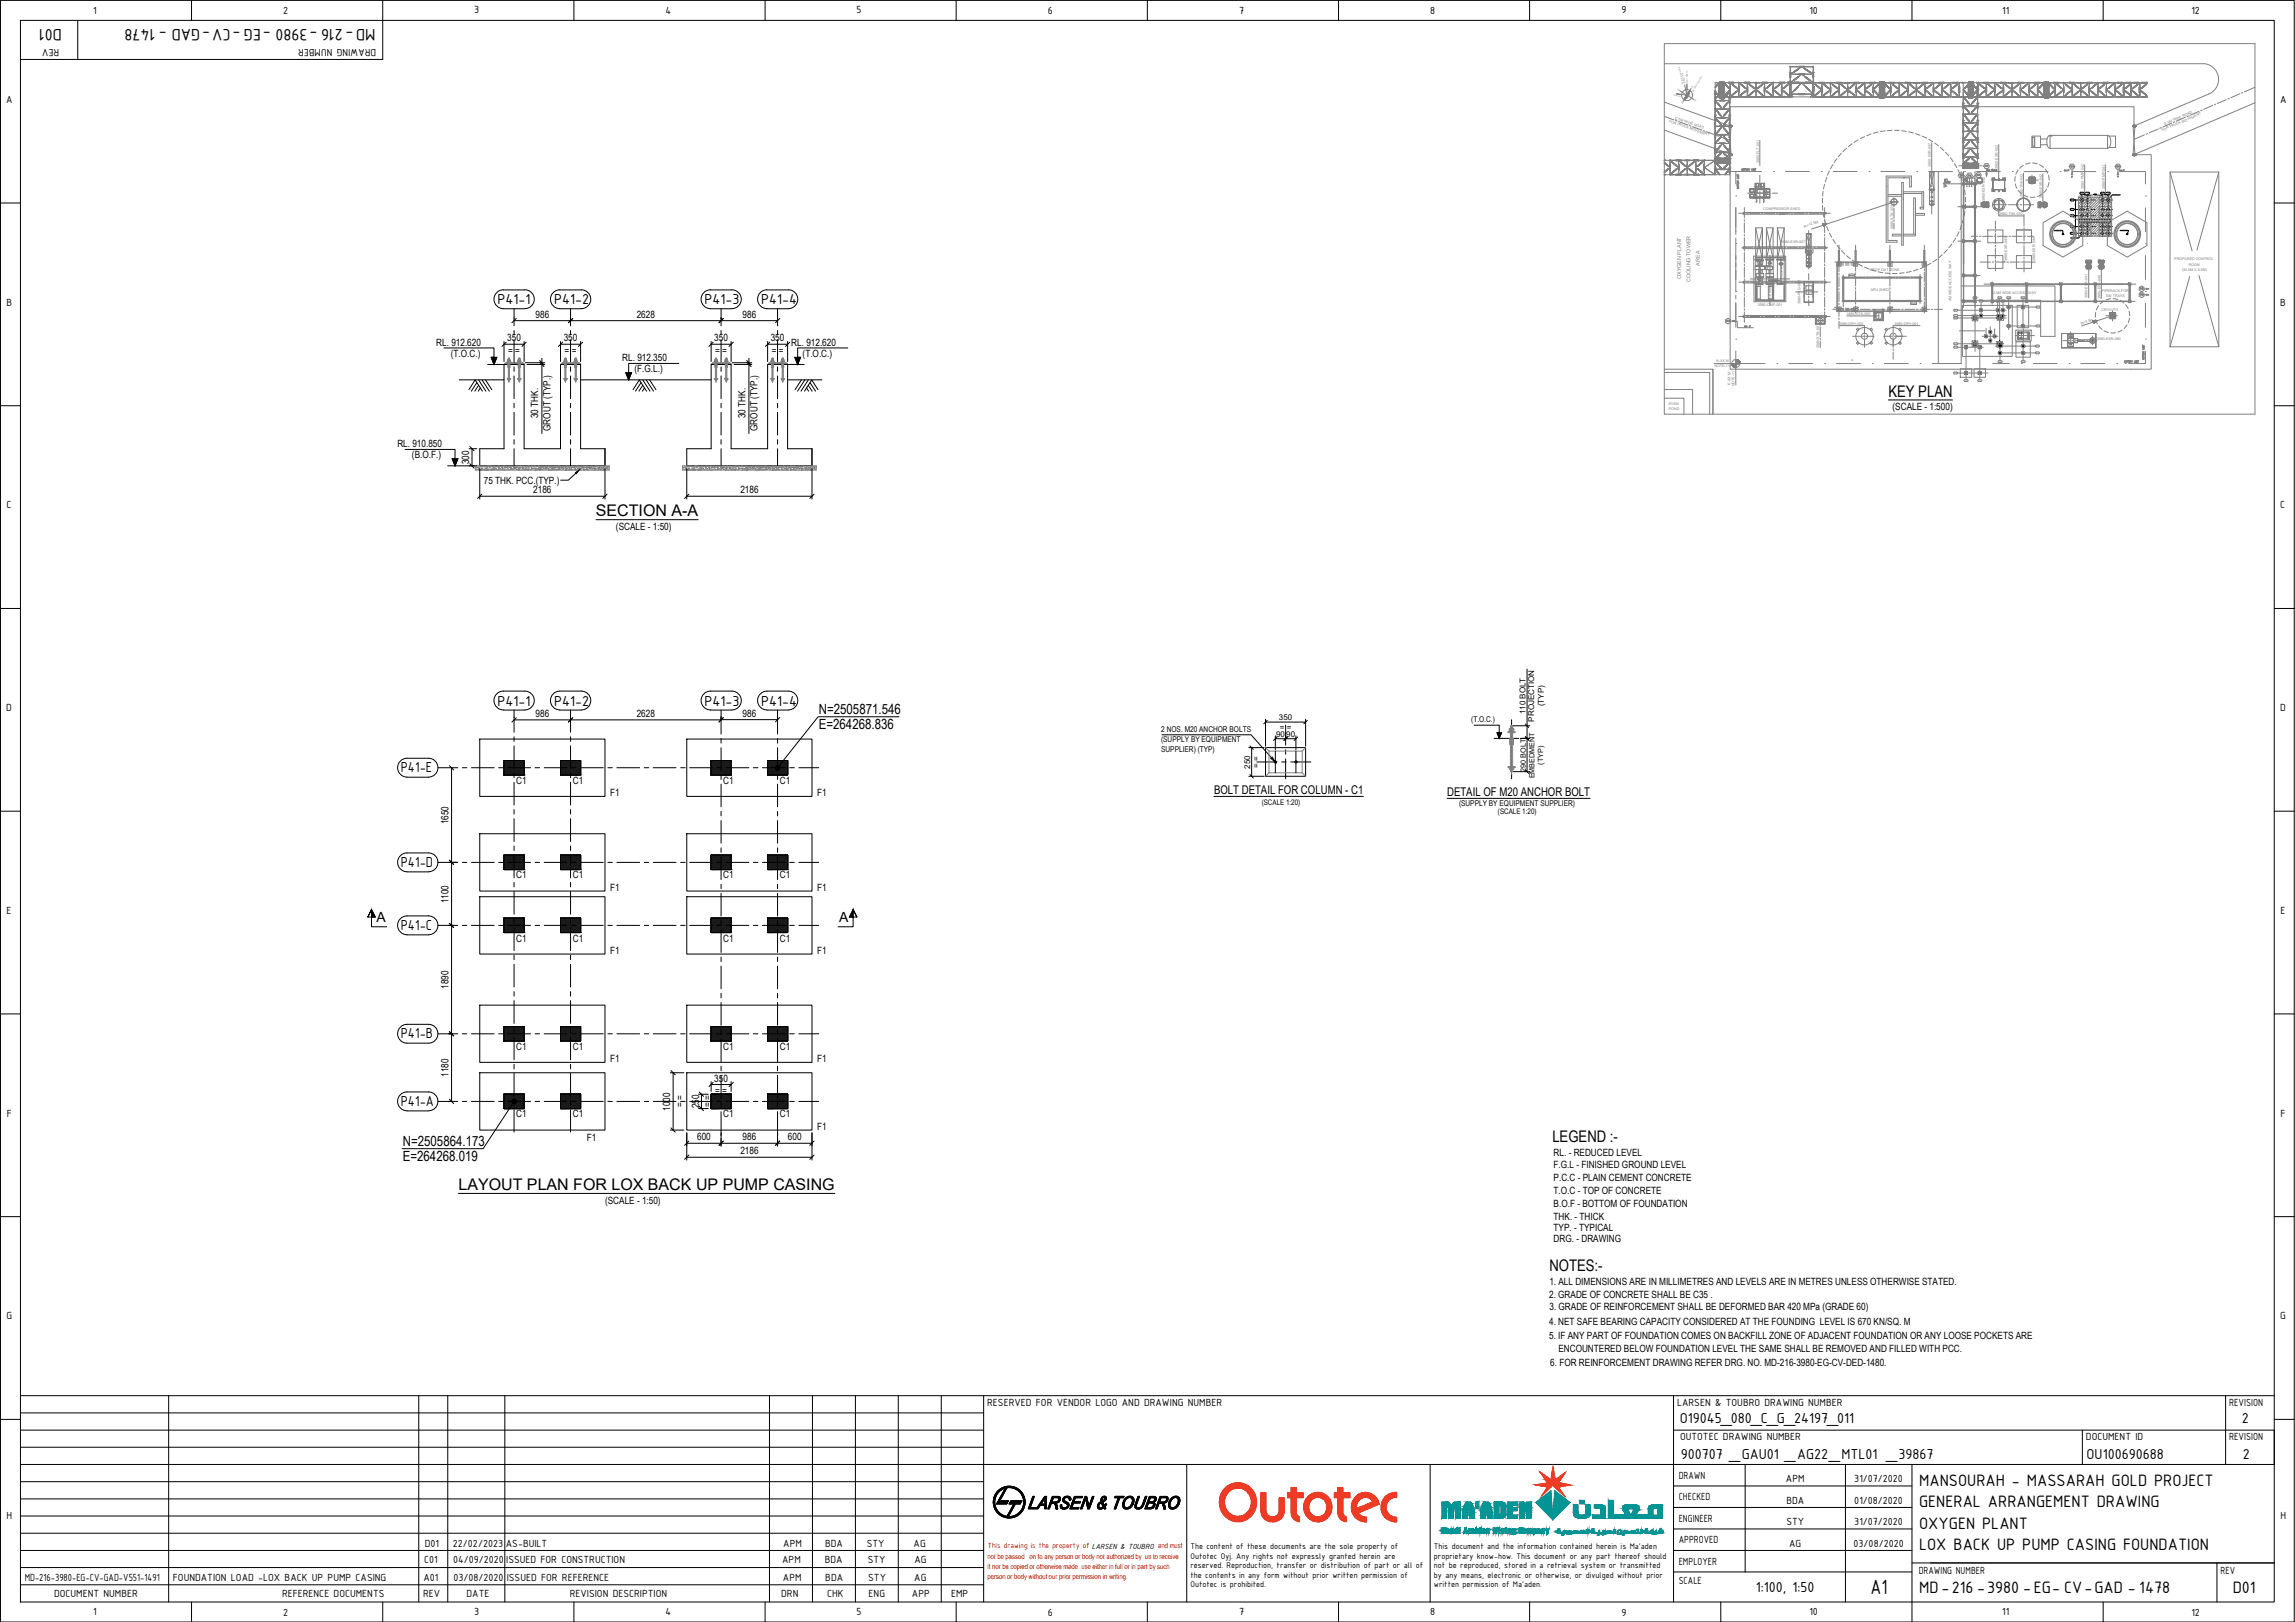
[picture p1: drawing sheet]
<svg xmlns="http://www.w3.org/2000/svg" width="841mm" height="594mm" viewBox="0 0 841 594" stroke-linecap="round" stroke-linejoin="round" font-family="sans-serif">
<defs><g id="words">
<text font-size="8.1" x="685.4" y="583.9">A1</text>
<g font-size="6.5">
<text x="22.7" y="10.6" transform="rotate(-180 22.7 10.6)">D01</text>
<text x="137.6" y="10.6" transform="rotate(-180 137.6 10.6)">MD-216 -3980 -EG -CV-GAD - 1478</text>
<text x="703.3" y="544.3">MANSOURAH - MASSARAH GOLD PROJECT</text>
<text x="703.3" y="552.1">GENERAL ARRANGEMENT DRAWING</text>
<text x="703.3" y="560">OXYGEN PLANT</text>
<text x="703.3" y="567.9">LOX BACK UP PUMP CASING FOUNDATION</text>
<text x="703.3" y="583.6">MD-216 -3980 -EG- CV-GAD - 1478</text>
<text x="818.2" y="583.6">D01</text>
</g>
<g font-size="5.9">
<text x="692" y="145.3">KEY PLAN</text>
<text x="218.4" y="189.1">SECTION A-A</text>
<text x="568.9" y="418.3">LEGEND :-</text>
<text x="168" y="435.9">LAYOUT PLAN FOR LOX BACK UP PUMP CASING</text>
<text x="567.8" y="465.4">NOTES:-</text>
</g>
<g font-size="5.7">
<text x="182.3" y="111.4">P41-1</text>
<text x="203" y="111.4">P41-2</text>
<text x="258.2" y="111.4">P41-3</text>
<text x="278.9" y="111.4">P41-4</text>
<text x="182.3" y="258.4">P41-1</text>
<text x="203" y="258.4">P41-2</text>
<text x="258.2" y="258.4">P41-3</text>
<text x="278.9" y="258.4">P41-4</text>
<text x="146.9" y="282.8">P41-E</text>
<text x="146.9" y="317.5">P41-D</text>
<text x="146.9" y="340.6">P41-C</text>
<text x="146.9" y="380.3">P41-B</text>
<text x="146.9" y="405.1">P41-A</text>
<text x="615.6" y="521.2">O19045_080_C_G_24197_011</text>
<text x="821.5" y="521.2">2</text>
<text x="615.9" y="534.3">900707 _GAU01 _AG22_MTL01 _39867</text>
<text x="764.7" y="534.3">OU100690688</text>
<text x="821.9" y="534.3">2</text>
<text x="643.5" y="583.1">1:100, 1:50</text>
</g>
<g font-size="5.1">
<text x="300.1" y="261.5">N=2505871.546</text>
<text x="300.1" y="267.1">E=264268.836</text>
<text x="137.9" y="337.8">A</text>
<text x="307.5" y="337.8">A</text>
<text x="147.6" y="419.8">N=2505864.173</text>
<text x="147.6" y="425.3">E=264268.019</text>
</g>
<g font-size="4.4">
<text x="444.9" y="290.8">BOLT DETAIL FOR COLUMN - C1</text>
<text x="530.3" y="291.5">DETAIL OF M20 ANCHOR BOLT</text>
</g>
<g font-size="4.1">
<text x="34.2" y="5">1</text>
<text x="103.8" y="5.1">2</text>
<text x="173.8" y="4.9">3</text>
<text x="243.8" y="5">4</text>
<text x="313.9" y="4.9">5</text>
<text x="384" y="5.1">6</text>
<text x="454.1" y="5">7</text>
<text x="524.1" y="5">8</text>
<text x="594.2" y="4.9">9</text>
<text x="663.1" y="5">10</text>
<text x="733.7" y="5">11</text>
<text x="803.1" y="5.1">12</text>
<text x="21.7" y="17.9" transform="rotate(-180 21.7 17.9)">REV</text>
<text x="137.8" y="17.9" transform="rotate(-180 137.8 17.9)">DRAWING NUMBER</text>
<text x="2.2" y="37.7">A</text>
<text x="835.5" y="37.7">A</text>
<text x="2.4" y="112">B</text>
<text x="835.6" y="112">B</text>
<text x="2.4" y="186.2">C</text>
<text x="835.6" y="186.2">C</text>
<text x="2.3" y="260.5">D</text>
<text x="835.6" y="260.5">D</text>
<text x="2.4" y="334.7">E</text>
<text x="835.7" y="334.7">E</text>
<text x="2.5" y="409">F</text>
<text x="835.7" y="409">F</text>
<text x="2.4" y="483.2">G</text>
<text x="835.6" y="483.2">G</text>
<text x="361.8" y="514.9">RESERVED FOR VENDOR LOGO AND DRAWING NUMBER</text>
<text x="614.6" y="514.9">LARSEN &amp; TOUBRO DRAWING NUMBER</text>
<text x="816.9" y="514.9">REVISION</text>
<text x="615.7" y="527.4">OUTOTEC DRAWING NUMBER</text>
<text x="764.4" y="527.4">DOCUMENT ID</text>
<text x="816.9" y="527.4">REVISION</text>
<text x="615.2" y="541.6">DRAWN</text>
<text x="654.5" y="542.9">APM</text>
<text x="679.5" y="542.9">31/07/2020</text>
<text x="615.2" y="549.5">CHECKED</text>
<text x="654.6" y="550.8">BDA</text>
<text x="679.5" y="550.8">01/08/2020</text>
<text x="2.4" y="556.4">H</text>
<text x="615.2" y="557.4">ENGINEER</text>
<text x="835.7" y="556.4">H</text>
<text x="654.6" y="558.7">STY</text>
<text x="679.5" y="558.7">31/07/2020</text>
<text x="155.7" y="566.6">D01</text>
<text x="166" y="566.6">22/02/2023</text>
<text x="185.4" y="566.6">AS-BUILT</text>
<text x="287" y="566.6">APM</text>
<text x="302.3" y="566.6">BDA</text>
<text x="317.7" y="566.6">STY</text>
<text x="334.8" y="566.6">AG</text>
<text x="615.2" y="565.2">APPROVED</text>
<text x="655.7" y="566.6">AG</text>
<text x="679.3" y="566.6">03/08/2020</text>
<text x="155.4" y="572.6">C01</text>
<text x="166" y="572.6">04/09/2020</text>
<text x="185.5" y="572.6">ISSUED FOR CONSTRUCTION</text>
<text x="286.6" y="572.6">APM</text>
<text x="302.2" y="572.6">BDA</text>
<text x="318" y="572.6">STY</text>
<text x="335.1" y="572.6">AG</text>
<text x="615.2" y="573.1">EMPLOYER</text>
<text x="9.1" y="578.9">MD-216-3980-EG-CV-GAD-V551-1491</text>
<text x="63.4" y="578.9">FOUNDATION LOAD -LOX BACK UP PUMP CASING</text>
<text x="155.2" y="578.9">A01</text>
<text x="166.2" y="578.9">03/08/2020</text>
<text x="185.7" y="578.9">ISSUED FOR REFERENCE</text>
<text x="286.9" y="578.9">APM</text>
<text x="302.4" y="578.9">BDA</text>
<text x="318.2" y="578.9">STY</text>
<text x="335" y="578.9">AG</text>
<text x="615.2" y="580.3">SCALE</text>
<text x="703.1" y="576.3">DRAWING NUMBER</text>
<text x="813.8" y="576.3">REV</text>
<text x="19.8" y="584.9">DOCUMENT NUMBER</text>
<text x="103.4" y="584.9">REFERENCE DOCUMENTS</text>
<text x="155.1" y="584.9">REV</text>
<text x="171" y="584.9">DATE</text>
<text x="208.8" y="584.9">REVISION DESCRIPTION</text>
<text x="286.3" y="584.9">DRN</text>
<text x="303.1" y="584.9">CHK</text>
<text x="318.3" y="584.9">ENG</text>
<text x="334.2" y="584.9">APP</text>
<text x="348.6" y="584.9">EMP</text>
<text x="34.2" y="591.6">1</text>
<text x="103.8" y="591.7">2</text>
<text x="173.8" y="591.6">3</text>
<text x="243.8" y="591.6">4</text>
<text x="313.9" y="591.6">5</text>
<text x="384" y="591.7">6</text>
<text x="454.1" y="591.6">7</text>
<text x="524.1" y="591.6">8</text>
<text x="594.2" y="591.7">9</text>
<text x="663.1" y="591.6">10</text>
<text x="733.7" y="591.6">11</text>
<text x="803.1" y="591.7">12</text>
</g>
<g font-size="3.7">
<text x="196.3" y="116.3">986</text>
<text x="233.3" y="116.3">2628</text>
<text x="272.1" y="116.3">986</text>
<text x="185.9" y="125">350</text>
<text x="206.6" y="125">350</text>
<text x="261.7" y="125">350</text>
<text x="282.4" y="125">350</text>
<text x="159.9" y="126.7">RL. 912.620</text>
<text x="165.2" y="130.7">(T.O.C.)</text>
<text x="186.2" y="129.8">= =</text>
<text x="206.9" y="129.8">= =</text>
<text x="262.1" y="129.8">= =</text>
<text x="282.8" y="129.8">= =</text>
<text x="290" y="126.7">RL. 912.620</text>
<text x="294.1" y="130.7">(T.O.C.)</text>
<text x="228" y="132.3">RL. 912.350</text>
<text x="232.5" y="136.4">(F.G.L.)</text>
<text x="197.3" y="153.1" transform="rotate(-90 197.3 153.1)">30 THK.</text>
<text x="273.2" y="153.1" transform="rotate(-90 273.2 153.1)">30 THK.</text>
<text x="693.5" y="150.1">(SCALE - 1:500)</text>
<text x="201.7" y="157.9" transform="rotate(-90 201.7 157.9)">GROUT (TYP.)</text>
<text x="277.6" y="157.9" transform="rotate(-90 277.6 157.9)">GROUT (TYP.)</text>
<text x="145.6" y="163.8">RL. 910.850</text>
<text x="151" y="167.9">(B.O.F.)</text>
<text x="171.9" y="170" transform="rotate(-90 171.9 170)">300</text>
<text x="177.3" y="177.3">75 THK. PCC.(TYP.)</text>
<text x="195.4" y="180.7">2186</text>
<text x="271.3" y="180.7">2186</text>
<text x="225.7" y="194.1">(SCALE - 1:50)</text>
<text x="196.3" y="262.6">986</text>
<text x="233.3" y="262.6">2628</text>
<text x="272.1" y="262.5">986</text>
<text x="189.2" y="287.1">C1</text>
<text x="209.9" y="287.1">C1</text>
<text x="265" y="287.1">C1</text>
<text x="285.8" y="287.1">C1</text>
<text x="223.6" y="291.6">F1</text>
<text x="299.4" y="291.6">F1</text>
<text x="164.4" y="302" transform="rotate(-90 164.4 302)">1650</text>
<text x="189.2" y="321.7">C1</text>
<text x="209.9" y="321.7">C1</text>
<text x="265" y="321.7">C1</text>
<text x="285.8" y="321.7">C1</text>
<text x="223.6" y="326.2">F1</text>
<text x="299.4" y="326.2">F1</text>
<text x="164.4" y="330.8" transform="rotate(-90 164.4 330.8)">1100</text>
<text x="189.2" y="344.9">C1</text>
<text x="209.9" y="344.9">C1</text>
<text x="265" y="344.9">C1</text>
<text x="285.8" y="344.9">C1</text>
<text x="223.6" y="349.3">F1</text>
<text x="299.4" y="349.3">F1</text>
<text x="164.4" y="362.2" transform="rotate(-90 164.4 362.2)">1890</text>
<text x="189.2" y="384.5">C1</text>
<text x="209.9" y="384.5">C1</text>
<text x="223.6" y="389">F1</text>
<text x="265" y="384.5">C1</text>
<text x="285.8" y="384.5">C1</text>
<text x="299.4" y="389">F1</text>
<text x="164.4" y="394.4" transform="rotate(-90 164.4 394.4)">1180</text>
<text x="261.7" y="396.3">350</text>
<text x="262.1" y="400.7">= =</text>
<text x="245.6" y="406.8" transform="rotate(-90 245.6 406.8)">1000</text>
<text x="250.3" y="405.6" transform="rotate(-90 250.3 405.6)">= =</text>
<text x="256.2" y="405.9" transform="rotate(-90 256.2 405.9)">250</text>
<text x="260.5" y="405.6" transform="rotate(-90 260.5 405.6)">= =</text>
<text x="189.2" y="409.3">C1</text>
<text x="209.9" y="409.3">C1</text>
<text x="265" y="409.3">C1</text>
<text x="285.8" y="409.3">C1</text>
<text x="299.4" y="413.8">F1</text>
<text x="215" y="417.8">F1</text>
<text x="255.5" y="417.6">600</text>
<text x="272.1" y="417.6">986</text>
<text x="288.8" y="417.6">600</text>
<text x="271.3" y="422.8">2186</text>
<text x="569.3" y="423.4">RL. - REDUCED LEVEL</text>
<text x="569.3" y="427.8">F.G.L - FINISHED GROUND LEVEL</text>
<text x="569.3" y="432.7">P.C.C - PLAIN CEMENT CONCRETE</text>
<text x="569.3" y="437.3">T.O.C - TOP OF CONCRETE</text>
<text x="221.7" y="441">(SCALE - 1:50)</text>
<text x="569.3" y="442.1">B.O.F - BOTTOM OF FOUNDATION</text>
<text x="569.3" y="446.7">THK. - THICK</text>
<text x="569.3" y="450.8">TYP. - TYPICAL</text>
<text x="569.3" y="454.8">DRG. - DRAWING</text>
<text x="567.8" y="470.8">1. ALL DIMENSIONS ARE IN MILLIMETRES AND LEVELS ARE IN METRES UNLESS OTHERWISE STATED.</text>
<text x="567.7" y="475.4">2. GRADE OF CONCRETE SHALL BE C35 .</text>
<text x="567.8" y="479.9">3. GRADE OF REINFORCEMENT SHALL BE DEFORMED BAR 420 MPa (GRADE 60)</text>
<text x="567.7" y="485.2">4. NET SAFE BEARING CAPACITY CONSIDERED AT THE FOUNDING LEVEL IS 670 KN/SQ. M</text>
<text x="567.7" y="490.5">5. IF ANY PART OF FOUNDATION COMES ON BACKFILL ZONE OF ADJACENT FOUNDATION OR ANY LOOSE POCKETS ARE</text>
<text x="571.1" y="495.4">ENCOUNTERED BELOW FOUNDATION LEVEL THE SAME SHALL BE REMOVED AND FILLED WITH PCC.</text>
<text x="568.1" y="500.3">6. FOR REINFORCEMENT DRAWING REFER DRG. NO. MD-216-3980-EG-CV-DED-1480.</text>
</g>
<text font-size="3.5" fill="#808080" x="711.6" y="69.5">AL</text>
<g font-size="3.3">
<text x="436.2" y="567.3">The content of these documents are the sole property of</text>
<text x="525.5" y="567.3">This document and the information contained herein is Ma'aden</text>
<text x="436.2" y="570.8">Outotec Oyj. Any rights not expressly granted herein are</text>
<text x="436.2" y="574.4">reserved. Reproduction, transfer or distribution of part or all of</text>
<text x="525.5" y="570.8">proprietary know-how. This document or any part thereof should</text>
<text x="525.5" y="574.4">not be reproduced, stored in a retrieval system or transmitted</text>
<text x="436.2" y="577.8">the contents in any form without prior written permission of</text>
<text x="436.2" y="581.3">Outotec is prohibited.</text>
<text x="525.5" y="577.8">by any means, electronic or otherwise, or divulged without prior</text>
<text x="525.5" y="581.3">written permission of Ma'aden.</text>
</g>
<g font-size="3.1" fill="#808080">
<text x="757.4" y="62.4">TP6</text>
<text x="720.4" y="69.5">2</text>
<text x="721.1" y="69.5">4</text>
<text x="757.8" y="66.3">6</text>
<text x="782.8" y="109.4">TP9</text>
</g>
<g font-size="2.9">
<text x="468.7" y="263.8">350</text>
<text x="559" y="261.6" transform="rotate(-90 559 261.6)">110 BOLT</text>
<text x="565.8" y="258.7" transform="rotate(-90 565.8 258.7)">(TYP)</text>
<text x="425.6" y="268.2">2 NOS. M20 ANCHOR BOLTS</text>
<text x="469" y="267.3">= =</text>
<text x="539.1" y="264.5">(T.O.C.)</text>
<text x="562.2" y="264.3" transform="rotate(-90 562.2 264.3)">PROJECTION</text>
<text x="425.5" y="271.7">(SUPPLY BY EQUIPMENT</text>
<text x="425.5" y="275.3">SUPPLIER) (TYP)</text>
<text x="467.6" y="270">90</text>
<text x="471.4" y="270">90</text>
<text x="458.1" y="281.5" transform="rotate(-90 458.1 281.5)">250</text>
<text x="461.3" y="281.2" transform="rotate(-90 461.3 281.2)">= =</text>
<text x="534.7" y="295">(SUPPLY BY EQUIPMENT SUPPLIER)</text>
</g>
<text font-size="2.9" fill="#f00" x="362" y="567.1">This drawing is the property of LARSEN &amp; TOUBRO and must</text>
<g font-size="2.8">
<text x="462.4" y="295">(SCALE 1:20)</text>
<text x="548.9" y="298">(SCALE 1:20)</text>
</g>
<g font-size="2.6">
<text x="565.4" y="280" transform="rotate(-90 565.4 280)">(TYP)</text>
<text x="559.1" y="282.6" transform="rotate(-90 559.1 282.6)">290 BOLT</text>
<text x="562.3" y="285.1" transform="rotate(-90 562.3 285.1)">EMBEDMENT</text>
</g>
<g font-size="2.6" fill="#f00">
<text x="361.9" y="570.9">not be passed on to any person or body not authorized by us to receive</text>
<text x="361.9" y="574.7">it nor be copied or otherwise made use either in full or in part by such</text>
<text x="361.9" y="578.5">person or body without our prior permission in writing.</text>
</g>
<g font-size="2" fill="#808080">
<text x="623" y="97.3" transform="rotate(-90 623 97.3)">AREA</text>
<text x="616.1" y="102.3" transform="rotate(-90 616.1 102.3)">OXYGEN PLANT</text>
<text x="619.5" y="103.4" transform="rotate(-90 619.5 103.4)">COOLING TOWER</text>
</g>
<g font-size="1.3" fill="#808080">
<text x="611.5" y="44.7" transform="rotate(19 611.5 44.7)">FOR TRUCK MOVEMENT</text>
<text x="613.7" y="43.6" transform="rotate(19 613.7 43.6)">C 5M WIDE ROAD</text>
<text x="613.8" y="44.1" transform="rotate(17 613.8 44.1)">L</text>
<text x="793.3" y="45.8" transform="rotate(-23 793.3 45.8)">C 5M WIDE ROAD</text>
<text x="793.7" y="46.2" transform="rotate(-21 793.7 46.2)">L</text>
<text x="792.4" y="48.1" transform="rotate(-23 792.4 48.1)">FOR TRUCK MOVEMENT</text>
<text x="644.7" y="59.7" transform="rotate(-90 644.7 59.7)">3980-FLT-001</text>
<text x="707.6" y="61" transform="rotate(-90 707.6 61)">3980-EXR-047</text>
<text x="732.2" y="61.9" transform="rotate(-90 732.2 61.9)">3980-EXR-053</text>
<text x="763.7" y="69.1" transform="rotate(-90 763.7 69.1)">3980-PMP-042</text>
<text x="771.4" y="69.2" transform="rotate(-90 771.4 69.2)">3980-PMP-041</text>
<text x="646.2" y="77.1">COMPRESSOR SHED</text>
<text x="727.4" y="73.7" transform="rotate(-90 727.4 73.7)">3980-EXR-052</text>
<text x="741.3" y="72.3" transform="rotate(-90 741.3 72.3)">3980-TNK-042</text>
<text x="748.4" y="72.5" transform="rotate(-90 748.4 72.5)">3980-EXR-042</text>
<text x="661.3" y="83.3" transform="rotate(-19 661.3 83.3)">R=12.5M</text>
<text x="693.7" y="83.8" transform="rotate(-90 693.7 83.8)">3980-STK-003</text>
<text x="732.7" y="78.8">3980-TNK-052</text>
<text x="652.8" y="89.1">3980-EXR-007</text>
<text x="735.5" y="95.6" transform="rotate(-90 735.5 95.6)">3980-EXR-043</text>
<text x="745.8" y="95.7" transform="rotate(-90 745.8 95.7)">3980-EXR-044</text>
<text x="796.8" y="95.4">PROPOSED CONTROL</text>
<text x="685.2" y="99.4">DROP OUT ZONE</text>
<text x="799.6" y="99.2">(30.5M X 8.5M)</text>
<text x="802.1" y="97.3">ROOM</text>
<text x="685.6" y="106.7">APU SHED</text>
<text x="730.4" y="107.8">2.5M WIDE ACCESS WAY</text>
<text x="770.3" y="106.9">PIPERACK FOR</text>
<text x="644.2" y="111.9">3980-CMP-001</text>
<text x="659.8" y="111.4" transform="rotate(-90 659.8 111.4)">3980-PKG-060</text>
<text x="715.2" y="110.4" transform="rotate(-90 715.2 110.4)">4M WIDE ACCESS WAY</text>
<text x="765" y="109.1" transform="rotate(-90 765 109.1)">3980-EXR-041</text>
<text x="769.8" y="109.4" transform="rotate(-90 769.8 109.4)">3980-EXR-040</text>
<text x="770.1" y="113.8">CRYO PIT</text>
<text x="771.8" y="108.7">E&amp;I TRAYS</text>
<text x="674.1" y="119">3980-DRY-002</text>
<text x="676.8" y="115.5">3980-STK-005</text>
<text x="694.3" y="119">3980-DRY-001</text>
<text x="762.8" y="118.9" transform="rotate(-19 762.8 118.9)">R=3.0M</text>
<text x="768.4" y="124.5">3980-EXR-080</text>
<text x="666.6" y="127.4" transform="rotate(-90 666.6 127.4)">3980-STK-001</text>
<text x="628.3" y="134.6">NOTE-11</text>
<text x="628.9" y="132.6">N-XX M</text>
<text x="634.2" y="140.9" transform="rotate(-90 634.2 140.9)">E-XX M</text>
<text x="635.7" y="141.4" transform="rotate(-90 635.7 141.4)">NOTE-11</text>
<text x="611.6" y="148.4">EVEN</text>
<text x="611.6" y="150.1">POND</text>
</g>
<g font-size=".9" fill="#808080">
<text x="614.6" y="33" transform="rotate(33 614.6 33)">W</text>
<text x="619.6" y="32" transform="rotate(32 619.6 32)">N</text>
<text x="616.1" y="37.8" transform="rotate(36 616.1 37.8)">S</text>
<text x="620.9" y="36.9" transform="rotate(34 620.9 36.9)">E</text>
</g>
<text font-size=".9" x="762.1" y="81.2">LOX BACK UP PUMP CASING</text>
<g font-size=".7" fill="#808080">
<text x="613.4" y="35.2" transform="rotate(7 613.4 35.2)">MECCA</text>
<text x="617" y="30.7" transform="rotate(-103 617 30.7)">PREVAILING WIND</text>
<text x="617.6" y="30.5" transform="rotate(-103 617.6 30.5)">DIRECTION</text>
<text x="618.5" y="30.8" transform="rotate(-90 618.5 30.8)">PLANT NORTH</text>
<text x="620.5" y="33.6" transform="rotate(-58 620.5 33.6)">GEODETIC NORTH</text>
</g>
<g font-size=".6">
<text x="762.3" y="71">P41-1</text>
<text x="764.4" y="71">P41-2</text>
<text x="769.9" y="71">P41-3</text>
<text x="771.9" y="71">P41-4</text>
<text x="758.7" y="73.4">P41-E</text>
<text x="758.7" y="76.8">P41-E</text>
<text x="758.7" y="79.2">P41-E</text>
<text x="758.7" y="83.2">P41-E</text>
<text x="758.7" y="85.6">P41-A</text>
</g>
<g font-size=".6" fill="#808080">
<text x="716" y="113.8">P03-B</text>
<text x="723.3" y="109.2">CB-1</text>
<text x="725.3" y="110.4">P03-1</text>
<text x="731.4" y="110.4">P03-2</text>
<text x="732.3" y="109.2">CB-1</text>
<text x="733.4" y="110.4">P03-3</text>
<text x="735.5" y="109.2">TC1-A</text>
<text x="740.7" y="109.2">TC1-B</text>
<text x="746.2" y="112.7">TC1-2</text>
<text x="716" y="115.8">P03-A</text>
<text x="716.1" y="116.6">CB-B</text>
<text x="746.2" y="119.6">TC1-1</text>
<text x="716.1" y="127.4">ST-B</text>
<text x="716.1" y="126.1">CB-A</text>
<text x="746" y="126.9">TC1-1</text>
<text x="746" y="129.4">TC1-1</text>
<text x="716.1" y="136.8">ST-A</text>
<text x="732.3" y="132.6">TC2-A</text>
<text x="740.8" y="132.6">TC2-B</text>
<text x="719.9" y="139.6">ST-1</text>
<text x="725" y="139.6">ST-2</text>
</g>
<g font-size=".5">
<text x="774.1" y="71.3">N=2505871.546</text>
<text x="774.1" y="71.8">E=264268.836</text>
<text x="758.8" y="87.1">N=2505864.173</text>
<text x="758.8" y="87.6">E=264268.019</text>
</g>
<g font-size=".5" fill="#808080">
<text x="752.8" y="84.4">N=2505862.303</text>
<text x="752.8" y="84.9">E=264265.291</text>
<text x="776.9" y="84.3" transform="rotate(1 776.9 84.3)">N=2505868.243</text>
<text x="777" y="84.9" transform="rotate(1 777 84.9)">E=264274.797</text>
</g>
<g font-size=".4">
<text x="760.5" y="75.3" transform="rotate(-90 760.5 75.3)">1650</text>
<text x="760.5" y="81.3" transform="rotate(-90 760.5 81.3)">1890</text>
<text x="760.5" y="78.2" transform="rotate(-90 760.5 78.2)">1100</text>
<text x="760.5" y="84.6" transform="rotate(-90 760.5 84.6)">1180</text>
</g>
</g></defs>
<!-- layer: CI-EXISTING -->
<g fill="none" stroke="#1a1a1a" stroke-width=".37">
<path d="M762.6 78.8h.1M762.6 79l.4-.2-.4 .4 .4-.4-.4 .5 .5-.5-.5 .5M762.6 79.1l.3-.3zM762.6 79.2l.4-.4zM762.6 76.4h.1M762.6 76.5h.1M762.6 76.6l.3-.2-.3 .4 .3-.4-.3 .4 .4-.4-.4 .5 .4-.5-.4 .5 .5-.5-.5 .6 .5-.6-.5 .6M762.6 73h.1M762.6 73.1h.1M762.6 73.1l.1-.1zM762.6 73.2l.2-.2zM762.6 73.3l.2-.3z"/>
<path d="M762.6 73.3l.3-.3zM762.6 73.4l.4-.4zM762.6 73.5l.5-.5zM762.6 79.3l.5-.5zM762.6 78.9h.1M762.6 79.3l.6-.5zM762.6 76.6h.1M762.6 73.5l.6-.5zM762.7 79.3l.5-.5zM762.7 73.5l.5-.5zM762.7 78.8l-.1 .2zM762.7 79.3l.6-.5z"/>
<path d="M762.7 73.5l.6-.5zM762.8 79.3l.5-.5zM762.8 77l.5-.5zM762.8 73.5l.5-.5zM762.9 76.4l-.3 .4zM762.9 79.3l.4-.4zM763 79.3l.3-.3zM763 76.4l-.4 .5zM763.1 77l.2-.2zM763.1 76.4l-.5 .6zM763.1 73.5l.2-.2v.2M763.1 79.3h.1"/>
<path d="M763.2 76.4l-.5 .6zM763.2 79.3h.1M763.3 79.1l-.2 .2M763.3 79.3h.1M763.3 76.5l-.5 .5zM763.3 76.6l-.4 .4zM763.3 76.6l-.2 .4M763.3 76.8l-.2 .2zM763.2 77h.1M763.3 77h.1M763.3 73l-.5 .5zM763.3 73.1l-.4 .4z"/>
<path d="M763.3 73.2l-.3 .3zM763.3 73.5h.1M764.6 78.8v.2l.2-.2-.2 .2 .3-.2-.3 .2M764.6 78.8h.1M764.6 79l.2-.2zM764.6 79.2l.5-.4zM764.6 76.4v.2M764.6 76.9l.5-.5zM764.6 73h.2l-.2 .2 .3-.2-.3 .3 .3-.3-.3 .3 .4-.3M764.6 73.3l.4-.3zM764.6 73.4l.4-.4zM764.6 73.4l.5-.4z"/>
<path d="M764.6 73.5l.7-.5-.5 .5M764.7 79.3l.5-.5zM764.7 77l.5-.6zM764.8 73.5l.5-.5zM764.8 79.3l.5-.5zM764.8 76.4l-.2 .2zM764.8 77l.5-.6zM764.9 78.8l-.3 .3zM764.9 79.3l.4-.5zM764.9 76.4l-.3 .3zM764.9 76.4l-.3 .4zM765 78.8l-.4 .5 .7-.5-.5 .5"/>
<path d="M765 79.3l.3-.4zM765 76.4l-.4 .6 .7-.5-.5 .5M765 79.3l.3-.3zM765.1 77l.2-.2zM765.3 77h.1M765.3 79.1l-.2 .2 .2-.2-.2 .2 .2-.2-.2 .2 .2-.2-.2 .2 .2-.2-.2 .2 .2-.2-.2 .2 .2-.2-.2 .2 .2-.2-.2 .2 .2-.2-.2 .2 .2-.2-.2 .2 .2-.2-.2 .2 .2-.2-.2 .2 .2-.2-.2 .2 .2-.2-.2 .2 .2-.2-.2 .2 .2-.2-.2 .2 .2-.2-.2 .2 .2-.2-.2 .2 .2-.2-.2 .2 .2-.2-.2 .2 .2-.2-.2 .2 .2-.2-.2 .2 .2-.2-.2 .2 .2-.2-.2 .2 .2-.2-.2 .2 .2-.2-.2 .2 .2-.2-.2 .2 .2-.2-.2 .2 .2-.2-.2 .2 .2-.2-.2 .2 .2-.2-.2 .2 .2-.2-.2 .2 .2-.2-.2 .2 .2-.2-.2 .2 .2-.2-.2 .2 .2-.2-.2 .2 .2-.2-.2 .2 .2-.2-.2 .2 .2-.2-.2 .2 .2-.2-.2 .2 .2-.2-.2 .2 .2-.2-.2 .2 .2-.2-.2 .2 .2-.2-.2 .2 .2-.2-.2 .2 .2-.2-.2 .2 .2-.2-.2 .2 .2-.2-.2 .2h.2M765.3 76.5l-.4 .5zM765.3 76.6l-.3 .4zM765.3 76.6l-.3 .4 .3-.4-.3 .4 .3-.4-.3 .4 .3-.4-.3 .4 .3-.4-.3 .4 .3-.4-.3 .4 .3-.4-.3 .4 .3-.4-.3 .4 .3-.4-.3 .4 .3-.4-.3 .4 .3-.4-.3 .4 .3-.4-.3 .4 .3-.4-.3 .4 .3-.4-.3 .4 .3-.4-.3 .4 .3-.4-.3 .4 .3-.4-.3 .4 .3-.4-.3 .4 .3-.4-.3 .4 .3-.4-.3 .4 .3-.4-.3 .4 .3-.4-.3 .4 .3-.3-.3 .3 .3-.3-.3 .3 .3-.3-.3 .3 .3-.3-.3 .3 .3-.3-.3 .3 .3-.3-.3 .3 .3-.3-.3 .3 .3-.3-.3 .3 .3-.3-.3 .3 .3-.3-.3 .3 .3-.3-.3 .3 .3-.3-.3 .3 .3-.3-.3 .3 .3-.3-.3 .3 .3-.3-.3 .3 .3-.3-.3 .3 .3-.3-.3 .3 .3-.3-.3 .3 .3-.3-.3 .3 .3-.3-.3 .3 .3-.3-.3 .3 .3-.3-.3 .3 .3-.3-.3 .3 .3-.3-.3 .3 .3-.3-.3 .3 .3-.3-.3 .3 .3-.3-.3 .3 .3-.3-.3 .3 .3-.3-.3 .3 .3-.3-.3 .3 .3-.3-.3 .3 .3-.3-.3 .3 .3-.3-.3 .3 .3-.3-.3 .3 .3-.3-.3 .3 .3-.3-.2 .3 .2-.3-.2 .3 .2-.3-.2 .3 .2-.3-.2 .3 .2-.3-.2 .3 .2-.3-.2 .3 .2-.3-.2 .3 .2-.3-.2 .3 .2-.3-.2 .3 .2-.3-.2 .3 .2-.3-.2 .3 .2-.3-.2 .3 .2-.3-.2 .3 .2-.3-.2 .3 .2-.3-.2 .3 .2-.3-.2 .3 .2-.3-.2 .3 .2-.3-.2 .3 .2-.3-.2 .3 .2-.3-.2 .3 .2-.3-.2 .3 .2-.3-.2 .3 .2-.3-.2 .3 .2-.3-.2 .3 .2-.3-.2 .3 .2-.3-.2 .3 .2-.3-.2 .3 .2-.3-.2 .3 .2-.3-.2 .3 .2-.3-.2 .3 .2-.3-.2 .3 .2-.3-.2 .3 .2-.3-.2 .3 .2-.3-.2 .3 .2-.3-.2 .3 .2-.3-.2 .3 .2-.3-.2 .3 .2-.3-.2 .3 .2-.3-.2 .3 .2-.3-.2 .3 .2-.3-.2 .3 .2-.3-.2 .3 .2-.3-.2 .3 .2-.3-.2 .3 .2-.3-.2 .3 .2-.3-.2 .3 .2-.3-.2 .3 .2-.3-.2 .3 .2-.3-.2 .3 .2-.3-.2 .3 .2-.3-.2 .3 .2-.3-.2 .3 .2-.3-.2 .3 .2-.3-.2 .3 .2-.3-.2 .3 .2-.3-.2 .3 .2-.3-.2 .3 .2-.3-.2 .3 .2-.3-.2 .3 .2-.3-.2 .3 .2-.3-.2 .3 .2-.3-.2 .3 .2-.3-.2 .3 .2-.3-.2 .3 .2-.3-.2 .3 .2-.3-.2 .3 .2-.3-.2 .3 .2-.3-.2 .3 .2-.3-.2 .3 .2-.3-.2 .3 .2-.3-.2 .3 .2-.3-.2 .3 .2-.3-.2 .3 .2-.3-.2 .3 .2-.3-.2 .3 .2-.3-.2 .3 .2-.3-.2 .3 .2-.3-.2 .3 .2-.3-.2 .3 .2-.2-.2 .2 .2-.2-.2 .2 .2-.2-.2 .2 .2-.2-.2 .2 .2-.2-.2 .2 .2-.2-.2 .2 .2-.2-.2 .2 .2-.2-.2 .2 .2-.2-.2 .2 .2-.2-.2 .2 .2-.2-.2 .2 .2-.2-.2 .2 .2-.2-.2 .2 .2-.2v.2M765.3 73l-.4 .5zM765.3 73.1l-.3 .4zM765.3 73.2l-.3 .3z"/>
<path d="M765.3 73.2l-.2 .3zM765.3 73.3l-.2 .2zM765.3 73.3l-.1 .2zM765.3 73.5h.1M770.1 78.8h.2l-.2 .2 .2-.2M770.1 79l.3-.2zM770.1 79l.5-.2-.5 .4 .5-.4-.5 .5 .6-.5-.5 .5 .5-.5-.5 .5 .6-.5-.6 .5M770.1 76.4v.2M770.1 73h.2M770.1 73.2l.2-.2zM770.1 73.2l.3-.2zM770.1 73.3l.3-.3z"/>
<path d="M770.1 73.3l.4-.3zM770.1 73.4l.5-.4zM770.1 73.5l.7-.5-.6 .5M770.2 79.3l.5-.5zM770.3 79.3l.5-.5zM770.3 73.5l.5-.5zM770.3 76.4l-.2 .2zM770.3 76.4l-.2 .4 .5-.4-.5 .5 .5-.5-.5 .5 .5-.5-.5 .6 .7-.6-.6 .6M770.5 76.4l-.4 .4zM770.6 76.4l-.5 .5zM770.6 77l.2-.2zM770.7 76.4l-.5 .6z"/>
<path d="M770.8 79.3h.1M770.8 76.4l-.5 .6zM770.8 77h.1M770.8 78.8l-.4 .5zM770.8 78.8l-.3 .5zM770.8 78.9l-.2 .4zM770.8 79l-.2 .3zM770.8 79.1v.2M770.8 76.5l-.4 .5zM770.8 76.6l-.3 .4zM770.8 76.6l-.2 .4 .2-.4-.2 .4 .2-.4-.2 .4 .2-.4-.2 .4 .2-.4-.2 .4 .2-.4-.2 .4 .2-.4-.2 .4 .2-.4-.2 .4 .2-.4-.2 .4 .2-.4-.2 .4 .2-.4-.2 .4 .2-.4-.2 .4 .2-.4-.2 .4 .2-.4-.2 .4 .2-.4-.2 .4 .2-.4-.2 .4 .2-.4-.2 .4 .2-.4-.2 .4 .2-.4-.2 .4 .2-.4-.2 .4 .2-.4-.2 .4 .2-.4-.2 .4 .2-.4-.2 .4 .2-.4-.2 .4 .2-.4-.2 .4 .2-.4-.2 .4 .2-.4-.2 .4 .2-.4-.2 .4 .2-.4-.2 .4 .2-.4-.2 .4 .2-.4-.2 .4 .2-.4-.2 .4 .2-.4-.2 .4 .2-.4-.2 .4 .2-.4-.2 .4 .2-.4-.2 .4 .2-.4-.2 .4 .2-.4-.2 .4 .2-.4-.2 .4 .2-.4-.2 .4 .2-.4-.2 .4 .2-.3-.2 .3 .2-.3-.2 .3 .2-.3-.2 .3 .2-.3-.2 .3 .2-.3-.2 .3 .2-.3-.2 .3 .2-.3-.2 .3 .2-.3-.2 .3 .2-.3-.2 .3 .2-.3-.2 .3 .2-.3-.2 .3 .2-.3-.2 .3 .2-.3-.2 .3 .2-.3-.2 .3 .2-.3-.2 .3 .2-.3-.2 .3 .2-.3-.2 .3 .2-.3-.2 .3 .2-.3-.2 .3 .2-.3-.2 .3 .2-.3-.2 .3 .2-.3-.2 .3 .2-.3-.2 .3 .2-.3-.2 .3 .2-.3-.2 .3 .2-.3-.2 .3 .2-.3-.2 .3 .2-.3-.2 .3 .2-.3-.2 .3 .2-.3-.2 .3 .2-.3-.2 .3 .2-.3-.2 .3 .2-.3-.2 .3 .2-.3-.2 .3 .2-.3-.2 .3 .2-.3-.2 .3 .2-.3-.2 .3 .2-.3-.2 .3 .2-.3-.2 .3 .2-.3-.2 .3 .2-.3-.2 .3 .2-.3-.2 .3 .2-.3-.2 .3 .2-.3-.2 .3 .2-.3-.2 .3 .2-.3-.2 .3 .2-.3-.2 .3 .2-.3-.2 .3 .2-.3-.2 .3 .2-.3-.2 .3 .2-.3-.2 .3 .2-.3-.2 .3 .2-.3-.2 .3 .2-.3-.2 .3 .2-.3-.2 .3 .2-.3-.2 .3 .2-.3-.2 .3 .2-.3-.2 .3 .2-.3-.2 .3 .2-.3-.2 .3 .2-.3-.2 .3 .2-.3-.2 .3 .2-.3-.2 .3 .2-.3-.2 .3 .2-.3-.2 .3 .2-.3-.2 .3 .2-.3-.2 .3 .2-.3-.2 .3 .2-.3-.2 .3 .2-.3-.2 .3 .2-.3-.2 .3 .2-.3-.2 .3 .2-.3-.2 .3 .2-.3-.2 .3 .2-.3-.2 .3 .2-.3-.2 .3 .2-.3-.2 .3 .2-.3-.2 .3 .2-.3-.2 .3 .2-.3-.2 .3 .2-.3-.2 .3 .2-.3-.2 .3 .2-.3-.2 .3 .2-.3-.2 .3 .2-.3-.2 .3 .2-.3-.2 .3 .2-.3-.2 .3 .2-.3-.2 .3 .2-.3-.2 .3 .2-.3-.2 .3 .2-.3-.2 .3 .2-.3-.2 .3 .2-.3-.2 .3 .2-.3-.2 .3 .2-.3-.2 .3 .2-.3-.2 .3 .2-.3-.2 .3 .2-.3-.2 .3 .2-.3-.2 .3 .2-.3-.2 .3 .2-.3-.2 .3 .2-.3-.2 .3 .2-.3-.2 .3 .2-.3-.2 .3 .2-.3-.2 .3 .2-.3-.2 .3 .2-.3-.2 .3 .2-.3-.2 .3 .2-.3-.2 .3 .2-.3-.2 .3 .2-.3-.2 .3 .2-.3-.2 .3 .2-.3-.2 .3 .2-.3-.2 .3 .2-.2-.2 .2 .2-.2-.2 .2 .2-.2-.2 .2 .2-.2-.2 .2 .2-.2-.2 .2 .2-.2-.2 .2 .2-.2-.2 .2 .2-.2-.2 .2 .2-.2-.2 .2 .2-.2-.2 .2 .2-.2-.2 .2 .2-.2-.2 .2 .2-.2-.2 .2 .2-.2v.2M770.8 73l-.4 .5z"/>
<path d="M770.8 73.1l-.3 .4zM770.8 73.2l-.2 .3zM770.8 73.3l-.2 .2zM770.8 73.3l-.1 .2zM770.8 73.5h.1M772.2 78.8h.2l-.2 .2 .3-.2-.3 .2 .3-.2-.3 .2M772.2 79.1l.3-.3zM772.2 79.1l.4-.3zM772.2 79.2l.5-.4zM772.2 79.3l.6-.5zM772.2 76.4v.2M772.2 73h.2l-.2 .2 .3-.2-.3 .3 .3-.3-.3 .3 .3-.3-.3 .3 .4-.3-.4 .4 .4-.4-.4 .4 .5-.4-.5 .5 .5-.5-.5 .5"/>
<path d="M772.2 73.2l.2-.2zM772.2 73.3l.3-.3zM772.2 73.4l.5-.4zM772.2 73.5l.6-.5zM772.3 79.3l.6-.5zM772.3 77l.6-.6zM772.3 73.5l.6-.5zM772.4 76.4l-.2 .2zM772.4 76.4l-.2 .3zM772.5 79.3l.4-.5zM772.5 77l.4-.5zM772.5 73.5l.4-.5z"/>
<path d="M772.5 76.4l-.3 .4zM772.6 76.4l-.4 .4zM772.6 77l.3-.4-.3 .4 .3-.4-.3 .4 .3-.4-.3 .4 .3-.4-.3 .4 .3-.4-.3 .4 .3-.4-.3 .4 .3-.4-.3 .4 .3-.4-.3 .4 .3-.4-.3 .4 .3-.4-.3 .4 .3-.4-.3 .4 .3-.4-.3 .4 .3-.4-.3 .4 .3-.4-.3 .4 .3-.4-.3 .4 .3-.4-.3 .4 .3-.4-.3 .4 .3-.4-.3 .4 .3-.4-.3 .4 .3-.4-.3 .4 .3-.4-.3 .4 .3-.4-.3 .4 .3-.4-.3 .4 .3-.4-.3 .4 .3-.4-.3 .4 .3-.4-.3 .4 .3-.4-.3 .4 .3-.4-.3 .4 .3-.4-.3 .4 .3-.4-.3 .4 .3-.4-.3 .4 .3-.4-.3 .4 .3-.4-.3 .4 .3-.4-.3 .4 .3-.4-.3 .4 .3-.4-.3 .4 .3-.4-.3 .4 .3-.4-.3 .4 .3-.4-.3 .4 .3-.4-.3 .4 .3-.4-.3 .4 .3-.4-.3 .4 .3-.4-.3 .4 .3-.4-.3 .4 .3-.3-.3 .3 .3-.3-.3 .3 .3-.3-.3 .3 .3-.3-.3 .3 .3-.3-.3 .3 .3-.3-.3 .3 .3-.3-.3 .3 .3-.3-.3 .3 .3-.3-.3 .3 .3-.3-.3 .3 .3-.3-.3 .3 .3-.3-.3 .3 .3-.3-.3 .3 .3-.3-.3 .3 .3-.3-.3 .3 .3-.3-.3 .3 .3-.3-.3 .3 .3-.3-.3 .3 .3-.3-.3 .3 .3-.3-.3 .3 .3-.3-.3 .3 .3-.3-.3 .3 .3-.3-.2 .3 .2-.3-.2 .3 .2-.3-.2 .3 .2-.3-.2 .3 .2-.3-.2 .3 .2-.3-.2 .3 .2-.3-.2 .3 .2-.3-.2 .3 .2-.3-.2 .3 .2-.3-.2 .3 .2-.3-.2 .3 .2-.3-.2 .3 .2-.3-.2 .3 .2-.3-.2 .3 .2-.3-.2 .3 .2-.3-.2 .3 .2-.3-.2 .3 .2-.3-.2 .3 .2-.3-.2 .3 .2-.3-.2 .3 .2-.3-.2 .3 .2-.3-.2 .3 .2-.3-.2 .3 .2-.3-.2 .3 .2-.3-.2 .3 .2-.3-.2 .3 .2-.3-.2 .3 .2-.3-.2 .3 .2-.3-.2 .3 .2-.3-.2 .3 .2-.3-.2 .3 .2-.3-.2 .3 .2-.3-.2 .3 .2-.3-.2 .3 .2-.3-.2 .3 .2-.3-.2 .3 .2-.3-.2 .3 .2-.3-.2 .3 .2-.3-.2 .3 .2-.3-.2 .3 .2-.3-.2 .3 .2-.3-.2 .3 .2-.3-.2 .3 .2-.3-.2 .3 .2-.3-.2 .3 .2-.3-.2 .3 .2-.3-.2 .3 .2-.3-.2 .3 .2-.3-.2 .3 .2-.3-.2 .3 .2-.3-.2 .3 .2-.3-.2 .3 .2-.3-.2 .3 .2-.3-.2 .3 .2-.3-.2 .3 .2-.3-.2 .3 .2-.3-.2 .3 .2-.3-.2 .3 .2-.3-.2 .3 .2-.3-.2 .3 .2-.3-.2 .3 .2-.3-.2 .3 .2-.3-.2 .3 .2-.3-.2 .3 .2-.3-.2 .3 .2-.3-.2 .3 .2-.3-.2 .3 .2-.3-.2 .3 .2-.3-.2 .3 .2-.3-.2 .3 .2-.3-.2 .3 .2-.3-.2 .3 .2-.3-.2 .3 .2-.3-.2 .3 .2-.3-.2 .3 .2-.3-.2 .3 .2-.3-.2 .3 .2-.3-.2 .3 .2-.3-.2 .3 .2-.3-.2 .3 .2-.3-.2 .3 .2-.3-.2 .3 .2-.3-.2 .3 .2-.3-.2 .3 .2-.3-.2 .3 .2-.3-.2 .3 .2-.3-.2 .3 .2-.3-.2 .3 .2-.3-.2 .3 .2-.3-.2 .3 .2-.3-.2 .3 .2-.3-.2 .3 .2-.2-.2 .2 .2-.2-.2 .2 .2-.2-.2 .2 .2-.2-.2 .2 .2-.2-.2 .2 .2-.2-.2 .2 .2-.2-.2 .2 .2-.2-.2 .2 .2-.2-.2 .2 .2-.2-.2 .2 .2-.2-.2 .2 .2-.2-.2 .2 .2-.2-.2 .2 .2-.2-.2 .2 .2-.2-.2 .2 .2-.2-.2 .2 .2-.2-.2 .2 .2-.2-.2 .2 .2-.2-.2 .2 .2-.2-.2 .2 .2-.2-.2 .2 .2-.2-.2 .2 .2-.2v.2M772.6 79.3l.3-.3zM772.6 76.4l-.4 .5zM772.6 73.5l.3-.3zM772.7 76.4l-.5 .5zM772.7 76.4l-.5 .6zM772.8 78.8l-.6 .5 .7-.5-.5 .5 .5-.5-.5 .5 .5-.5-.5 .5 .5-.5-.5 .5 .5-.5-.5 .5 .5-.5-.5 .5 .5-.5-.5 .5 .5-.5-.5 .5 .5-.5-.5 .5 .5-.5-.5 .5 .5-.5-.5 .5 .5-.5-.5 .5 .5-.5-.5 .5 .5-.5-.5 .5 .5-.5-.5 .5 .5-.5-.5 .5 .5-.5-.5 .5 .5-.5-.5 .5 .5-.5-.5 .5 .5-.5-.5 .5 .5-.5-.5 .5 .5-.5-.5 .5 .5-.5-.3 .5M772.8 76.4l-.6 .6 .6-.6-.6 .6 .6-.6-.6 .6 .6-.6-.6 .6 .6-.6-.6 .6 .6-.6-.6 .6 .6-.6-.6 .6 .6-.6-.6 .6 .6-.6-.6 .6 .6-.6-.6 .6 .6-.6-.6 .6 .6-.6-.6 .6 .6-.6-.6 .6 .6-.6-.6 .6 .6-.6-.6 .6 .6-.6-.6 .6 .6-.6-.6 .6 .6-.6-.6 .6 .6-.6-.6 .6 .6-.6-.6 .6 .6-.6-.6 .6 .6-.6-.6 .6 .6-.6-.6 .6 .6-.6-.6 .6 .6-.6-.6 .6 .6-.6-.6 .6 .6-.6-.6 .6 .6-.6-.6 .6 .6-.6-.6 .6 .6-.6-.6 .6 .6-.6-.6 .6 .6-.6-.6 .6 .6-.6-.6 .6 .6-.6-.6 .6 .6-.6-.6 .6 .6-.6-.6 .6 .6-.6-.6 .6 .6-.6-.6 .6 .6-.6-.6 .6 .6-.6-.6 .6 .6-.6-.6 .6 .6-.6-.6 .6 .6-.6-.6 .6 .6-.6-.6 .6 .6-.6-.6 .6 .6-.6-.6 .6 .6-.6-.6 .6 .6-.6-.6 .6 .6-.6-.6 .6 .6-.6-.6 .6 .6-.6-.6 .6 .6-.6-.6 .6 .6-.6-.6 .6 .6-.6-.6 .6 .6-.6-.6 .6 .6-.6-.6 .6 .6-.6-.6 .6 .6-.6-.5 .6 .5-.6-.5 .6 .5-.6-.5 .6 .5-.6-.5 .6 .5-.6-.5 .6 .5-.6-.5 .6 .5-.6-.5 .6 .5-.6-.5 .6 .5-.6-.5 .6 .5-.6-.5 .6 .5-.6-.5 .6 .5-.6-.5 .6 .5-.6-.5 .6 .5-.6-.5 .6 .5-.6-.5 .6 .5-.6-.5 .6 .5-.6-.5 .6 .5-.6-.5 .6 .5-.6-.5 .6 .5-.6-.5 .6 .5-.6-.5 .6 .5-.6-.5 .6 .5-.6-.5 .6 .5-.6-.5 .6 .5-.6-.5 .6 .5-.6-.5 .6 .5-.6-.5 .6 .5-.6-.5 .6 .5-.6-.5 .6 .5-.6-.5 .6 .5-.6-.5 .6 .5-.6-.5 .6 .5-.6-.5 .6 .5-.6-.5 .6 .5-.6-.5 .6 .5-.6-.5 .6 .5-.6-.5 .6 .5-.6-.5 .6 .5-.6-.5 .6 .5-.6-.5 .6 .5-.6-.5 .6 .5-.6-.5 .6 .5-.6-.5 .6 .5-.6-.5 .6 .5-.6-.5 .6 .5-.6-.5 .6 .5-.6-.5 .6 .5-.6-.5 .6 .5-.6-.5 .6 .5-.6-.5 .6 .5-.6-.5 .6 .5-.6-.5 .6 .5-.6-.5 .6 .5-.6-.5 .6 .5-.6-.5 .6 .5-.6-.5 .6 .5-.6-.5 .6 .5-.6-.5 .6 .5-.6-.5 .6 .5-.6-.5 .6 .5-.6-.5 .6 .5-.6-.5 .6 .5-.6-.5 .6 .5-.6-.5 .6 .5-.6-.5 .6 .5-.6-.5 .6 .5-.6-.5 .6 .5-.6-.5 .6 .5-.6-.5 .6 .5-.6-.5 .6 .5-.6-.5 .6 .5-.6-.5 .6 .5-.6-.5 .6 .5-.6-.5 .6 .5-.6-.5 .6 .5-.6-.5 .6 .5-.6-.5 .6 .5-.6-.5 .6 .5-.6-.5 .6 .5-.6-.5 .6 .5-.6-.5 .6 .5-.6-.5 .6 .5-.6-.5 .6 .5-.6-.5 .6 .5-.6-.5 .6 .5-.6-.5 .6 .5-.6-.5 .6 .5-.6-.5 .6 .5-.6-.5 .6 .5-.6-.5 .6 .5-.6-.5 .6 .5-.6-.5 .6 .6-.6-.6 .6 .6-.6-.6 .6 .6-.6-.6 .6 .6-.6-.6 .6 .6-.6-.6 .6 .6-.6-.6 .6 .6-.6-.6 .6 .6-.6-.6 .6 .6-.6-.6 .6 .6-.6-.6 .6 .6-.6-.6 .6 .6-.6-.6 .6 .6-.6-.6 .6 .6-.6-.5 .6 .5-.6-.5 .6 .5-.6-.5 .6 .5-.6-.5 .6 .5-.6-.5 .6 .5-.6-.5 .6 .5-.6-.5 .6 .5-.6-.5 .6 .5-.6-.5 .6 .5-.6-.5 .6 .5-.6-.5 .6 .5-.6-.5 .6 .5-.6-.5 .6 .5-.6-.5 .6 .5-.6-.5 .6 .5-.6-.5 .6 .5-.6-.5 .6 .5-.6-.5 .6 .5-.6-.5 .6 .5-.6-.5 .6 .5-.6-.5 .6 .5-.6-.5 .6 .5-.6-.5 .6 .5-.6-.5 .6 .5-.6-.5 .6 .5-.6-.5 .6 .5-.6-.5 .6 .5-.6-.5 .6 .5-.6-.5 .6 .5-.6-.5 .6 .5-.6-.5 .6 .5-.6-.5 .6 .5-.6-.5 .6 .5-.6-.5 .6 .5-.6-.5 .6 .5-.6-.5 .6 .5-.6-.5 .6 .5-.6-.5 .6 .5-.6-.5 .6 .5-.6-.5 .6 .5-.6-.5 .6 .5-.6-.5 .6 .5-.6-.5 .6 .5-.6-.5 .6 .5-.6-.5 .6 .5-.6-.5 .6 .5-.6-.5 .6 .5-.6-.5 .6 .5-.6-.5 .6 .5-.6-.5 .6 .5-.6-.5 .6 .5-.6-.5 .6 .5-.6-.5 .6 .5-.6-.5 .6 .5-.6-.5 .6 .5-.6-.5 .6 .5-.6-.5 .6 .5-.6-.5 .6 .5-.6-.5 .6 .5-.6-.5 .6 .5-.6-.5 .6 .5-.6-.5 .6 .5-.6-.5 .6 .5-.6-.5 .6 .5-.6-.5 .6 .5-.6-.5 .6 .5-.6-.5 .6 .5-.6-.5 .6 .5-.6-.5 .6 .5-.6-.5 .6 .5-.6-.5 .6 .5-.6-.5 .6 .5-.6-.5 .6 .5-.6-.5 .6 .5-.6-.5 .6 .5-.6-.5 .6 .5-.6-.5 .6 .5-.6-.5 .6 .5-.6-.5 .6 .5-.6-.5 .6 .5-.6-.5 .6 .5-.6-.5 .6 .5-.6-.5 .6 .5-.6-.5 .6 .5-.6-.5 .6 .5-.6-.5 .6 .5-.6-.5 .6 .5-.6-.5 .6 .5-.6-.5 .6 .5-.6-.5 .6 .5-.6-.5 .6 .5-.6-.5 .6 .5-.4M772.8 73l-.6 .5 .7-.5-.5 .5 .5-.5-.5 .5 .5-.5-.5 .5 .5-.5-.5 .5 .5-.5-.5 .5 .5-.5-.5 .5 .5-.5-.5 .5 .5-.5-.5 .5 .5-.5-.5 .5 .5-.5-.5 .5 .5-.5-.5 .5 .5-.5-.5 .5 .5-.5-.5 .5 .5-.5-.5 .5 .5-.5-.5 .5 .5-.5-.5 .5 .5-.5-.5 .5 .5-.5-.5 .5 .5-.5-.5 .5 .5-.5-.5 .5 .5-.5-.5 .5 .5-.5-.5 .5 .5-.5-.3 .5M772.8 77h.1"/>
<path d="M772.8 79.3h.1M772.9 79l-.2 .3zM772.9 79.1v.2M772.9 77h.1M772.9 73.2l-.2 .3zM772.9 73.3l-.1 .2zM772.8 73.5h.1M772.9 73.5h.1M762.6 85.2h.1M762.6 85.3h.1M762.6 82.7h.1M762.6 82.8h.1"/>
<path d="M762.6 82.9l.1-.2zM762.6 82.9l.2-.2zM762.6 83l.5-.3-.5 .5 .5-.5-.5 .5M762.6 83.2l.5-.5-.5 .5M762.6 83.2l.5-.5zM762.6 83.2l.6-.5zM762.7 85.2l-.1 .2zM762.7 83.2l.5-.5zM762.7 83.2l.6-.5zM762.8 85.2l-.2 .2zM762.8 85.2l-.2 .3zM762.8 85.7l.5-.4z"/>
<path d="M762.8 82.7l-.2 .3zM762.8 83.2l.5-.4zM762.9 85.2l-.3 .4zM763 85.2l-.4 .5zM763.1 85.2l-.5 .5zM763.1 85.7l.2-.2v.2M763.1 83.2h.1M763.2 85.2l-.5 .5zM763.2 85.2l-.5 .5 .6-.4M763.3 85.3l-.5 .4zM763.3 85.4l-.4 .3zM763.3 85.4l-.3 .3z"/>
<path d="M763.3 82.8l-.5 .4zM763.3 82.9l-.4 .3zM763.3 82.9l-.3 .3zM763.3 83.1l-.2 .1M763.2 83.2h.1M763.3 83.2h.1M764.6 85.2v.2l.2-.2-.2 .2 .3-.2-.3 .3 .3-.3-.3 .3 .4-.3M764.6 85.3h.1M764.6 85.4l.2-.2zM764.6 82.7h.2l-.2 .2 .3-.2-.3 .3 .3-.3-.3 .3 .4-.3-.4 .3M764.7 83.2l.5-.5zM764.8 85.7l.5-.5z"/>
<path d="M764.8 83.2l.5-.5zM764.9 83.2l.4-.4zM765 85.2l-.4 .3zM765 85.2l-.4 .4zM765 82.7l-.4 .5 .7-.5-.5 .5M765 85.2l-.4 .5zM765.1 85.2l-.5 .5zM765.3 83.2h.1M765.3 85.2l-.7 .5M765.3 85.3l-.5 .4M765.3 85.3l-.4 .4zM765.3 85.3l-.3 .4z"/>
<path d="M765.3 85.4l-.3 .3zM765.3 85.4l-.2 .3zM765.3 85.5l-.2 .2zM765.3 85.5l-.1 .2zM765.3 85.6l-.1 .1zM765.3 85.7h.1M765.3 82.8l-.4 .4zM765.3 82.8l-.3 .4zM765.3 82.9l-.3 .3zM765.3 82.9l-.2 .3zM765.3 83l-.2 .2zM765.3 83l-.1 .2z"/>
<path d="M765.3 83.1v.1M770.1 85.2v.2l.2-.2M770.1 85.3h.1M770.1 85.4l.2-.2zM770.1 85.7l.7-.5-.6 .5M770.1 82.7h.2M770.1 82.9l.2-.2zM770.1 83l.3-.3zM770.1 83l.5-.3-.5 .5 .6-.5-.5 .5 .5-.5-.5 .5 .6-.5-.6 .5M770.1 83.2l.5-.5zM770.3 85.7l.5-.5zM770.3 83.2l.5-.5z"/>
<path d="M770.3 85.2l-.2 .2zM770.3 82.7l-.2 .2zM770.4 85.2l-.3 .3zM770.4 85.7l.4-.4zM770.5 85.2l-.4 .4zM770.6 85.2l-.5 .5zM770.8 85.2l-.5 .5zM770.8 83.2h.1M770.8 85.2l-.5 .5 .5-.4M770.8 85.3l-.3 .4zM770.8 85.4l-.3 .3zM770.8 85.4l-.2 .3z"/>
<path d="M770.8 85.5l-.2 .2zM770.8 85.5l-.1 .2zM770.8 85.6l-.1 .1zM770.8 85.7h.1M770.8 82.7l-.4 .5zM770.8 82.8l-.3 .4zM770.8 82.9l-.3 .3zM770.8 82.9l-.2 .3zM770.8 83l-.2 .2zM770.8 83l-.1 .2zM770.8 83.1v.1M772.2 85.2v.2l.2-.2-.2 .2 .3-.2-.3 .3 .3-.3-.3 .3 .3-.3-.3 .4 .4-.4-.4 .4 .4-.4-.4 .5 .5-.5-.5 .5 .5-.5-.5 .5 .6-.5-.6 .5"/>
<path d="M772.2 85.3h.1M772.2 85.4l.2-.2zM772.2 85.5l.3-.3zM772.2 85.7l.5-.5zM772.2 82.7h.2l-.2 .2 .3-.2-.3 .3 .3-.3-.3 .3 .3-.3-.3 .3M772.2 82.9l.2-.2zM772.2 83.1l.4-.4zM772.2 83.2l.5-.5zM772.2 83.2l.6-.5zM772.3 85.7l.6-.5zM772.3 83.2l.6-.5zM772.4 85.7l.5-.5z"/>
<path d="M772.5 83.2l.4-.4zM772.6 82.7l-.4 .4zM772.6 83.2l.3-.3zM772.8 85.2l-.6 .5 .7-.5M772.8 82.7l-.6 .5 .7-.5-.5 .5 .5-.5-.5 .5 .5-.5-.5 .5 .5-.5-.5 .5 .5-.5-.5 .5 .5-.5-.5 .5 .5-.5-.5 .5 .5-.5-.5 .5 .5-.5-.5 .5 .5-.5-.5 .5 .5-.5-.5 .5 .5-.5-.5 .5 .5-.5-.5 .5 .5-.5-.5 .5 .5-.5-.5 .5 .5-.5-.5 .5 .5-.5-.5 .5 .5-.5-.5 .5 .5-.5-.5 .5 .5-.5-.5 .5 .5-.5-.5 .5 .5-.5-.5 .5 .5-.5-.3 .5M772.9 83.2h.1M772.9 85.2l-.4 .5zM772.9 85.3l-.3 .4M772.9 85.4l-.3 .3zM772.9 85.4l-.2 .3zM772.9 85.5l-.1 .2zM772.8 85.7h.1"/>
<path d="M772.9 85.7h.1M772.9 82.9l-.2 .3zM772.9 83l-.1 .2zM772.9 83.1v.1M184.7 278.6h.1M184.7 279.8l1.3-1.2-1.3 1.2M184.9 278.6l-.2 .2M184.9 278.6l-.2 .2zM185.1 278.6l-.4 .3M185.1 278.6l-.4 .4zM185.2 278.6l-.5 .5M185.2 278.6l-.5 .6"/>
<path d="M185.3 278.6l-.6 .7zM185.3 278.6l-.6 .6zM185.4 278.6l-.7 .8M185.5 278.6l-.8 .8M185.5 278.6l-.8 .9zM185.7 278.6l-1 .9M185.8 278.6l-1.1 1.1zM185.8 278.6l-1.1 1.1M186 278.6l-1.3 1.3zM186 278.6l-1.3 1.3M186.1 278.6l-1.4 1.4zM186.1 278.6l-1.4 1.4"/>
<path d="M186.1 278.6l-1.4 1.5M186.2 278.6l-1.5 1.5M186.3 278.6l-1.6 1.6zM186.4 278.6l-1.7 1.6M186.5 278.6l-1.8 1.8zM186.6 278.6l-1.9 1.8M186.7 278.6l-2 2zM186.7 278.6l-2 2M186.8 278.6l-2.1 2.1M186.9 278.6l-2.2 2.2M186.9 278.6l-2.2 2.2zM187.1 278.6l-2.4 2.4"/>
<path d="M187.1 278.6l-2.4 2.4zM187.3 278.6l-2.6 2.7 2.7-2.7M187.4 278.6l-2.7 2.7zM187.5 278.6l-2.8 2.8M187.6 278.6l-2.9 2.9zM187.7 278.6l-3 3M187.7 278.6l-3 3.1M187.8 278.6l-3.1 3.1M187.8 278.6l-3.1 3.1zM188 278.6l-3.3 3.2M188 278.6l-3.3 3.4zM188.2 278.6l-3.5 3.4"/>
<path d="M188.3 278.6l-3.6 3.6zM188.3 278.6l-3.6 3.6M188.3 278.6l-3.6 3.7M188.4 278.6l-3.7 3.7M188.5 278.6l-3.8 3.8zM188.5 278.6l-3.8 3.8M188.6 278.6l-3.9 3.9zM188.7 278.6l-4 4M188.8 278.6l-4.1 4.1zM188.9 278.6l-4.2 4.1M189 278.6l-4.3 4.3zM189 278.6l-4.3 4.3"/>
<path d="M189.1 278.6l-4.4 4.4M189.2 278.6l-4.5 4.5zM189.3 278.6l-4.6 4.5M189.4 278.6l-4.7 4.7M189.4 278.6l-4.7 4.7zM189.6 278.6l-4.9 4.8M189.6 278.6l-4.9 4.9zM189.7 278.6l-5 5M189.8 278.6l-5.1 5.2zM189.8 278.6l-5.1 5.1zM189.9 278.6l-5.2 5.2M190 278.6l-5.3 5.2"/>
<path d="M190.1 278.6l-5.3 5.2M190.3 278.6l-5.1 5.2M190.5 278.6l-5.2 5.2M190.6 278.6l-5.3 5.2 5.3-5.2M190.7 278.6l-5.2 5.2M190.9 278.6l-5.1 5.2M191.1 278.6l-5.2 5.2M191.2 278.6l-5.2 5.2 5.3-5.2M191.3 278.6l-5.2 5.2M191.6 278.6l-5.3 5.2M191.6 278.6l-5.1 5.2M191.9 278.6l-5.3 5.2 5.3-5.2"/>
<path d="M192.1 278.8l-5.1 5M192.1 279l-4.9 4.8M192.1 279.1l-4.8 4.7 4.8-4.7M192.1 279.4l-4.5 4.4M192.1 279.4l-4.4 4.4M192.1 279.5l-4.4 4.3M192.1 279.7l-4.1 4.1 4.1-4M205.4 278.6h.1M205.4 279.2l.6-.6-.6 .6M205.4 279.8l1.3-1.2-1.3 1.2M205.6 278.6l-.2 .2M205.6 278.6l-.2 .2z"/>
<path d="M205.7 278.6l-.3 .3M205.7 278.6l-.3 .3zM205.7 278.6l-.3 .4zM205.8 278.6l-.4 .4zM205.9 278.6l-.5 .5M205.9 278.6l-.5 .5zM206 278.6l-.6 .6zM206.1 278.6l-.7 .7M206.1 278.6l-.7 .7zM206.2 278.6l-.8 .8M206.2 278.6l-.8 .9zM206.3 278.6l-.9 .9"/>
<path d="M206.3 278.6l-.9 .9zM206.4 278.6l-1 1zM206.5 278.6l-1.1 1.1zM206.5 278.6l-1.1 1.1M206.5 278.6l-1.1 1.2zM206.7 278.6l-1.3 1.3zM206.7 278.6l-1.3 1.3M206.8 278.6l-1.4 1.4zM206.8 278.6l-1.4 1.4M206.9 278.6l-1.5 1.5M207 278.6l-1.6 1.6zM207.1 278.6l-1.7 1.7z"/>
<path d="M207.1 278.6l-1.7 1.6M207.2 278.6l-1.8 1.8zM207.2 278.6l-1.8 1.8M207.3 278.6l-1.9 2zM207.4 278.6l-2 2zM207.4 278.6l-2 2M207.5 278.6l-2.1 2.1zM207.5 278.6l-2.1 2.1M207.6 278.6l-2.2 2.2M207.6 278.6l-2.2 2.2zM207.7 278.6l-2.3 2.3zM207.8 278.6l-2.4 2.4"/>
<path d="M207.8 278.6l-2.4 2.4zM207.9 278.6l-2.5 2.5M207.9 278.6l-2.5 2.5zM208.1 278.6l-2.7 2.5M208.1 278.6l-2.7 2.7zM208.2 278.6l-2.8 2.8M208.2 278.6l-2.8 2.8zM208.3 278.6l-2.9 2.9zM208.4 278.6l-3 3M208.4 278.6l-3 3zM208.4 278.6l-3 3.1M208.5 278.6l-3.1 3.1"/>
<path d="M208.5 278.6l-3.1 3.1zM208.6 278.6l-3.2 3.2M208.6 278.6l-3.2 3.2zM208.7 278.6l-3.3 3.3zM208.7 278.6l-3.3 3.4zM208.8 278.6l-3.4 3.4M208.8 278.6l-3.4 3.4zM208.9 278.6l-3.5 3.5zM209 278.6l-3.6 3.6zM209 278.6l-3.6 3.6M209 278.6l-3.6 3.7zM209.1 278.6l-3.7 3.7"/>
<path d="M209.2 278.6l-3.8 3.8zM209.2 278.6l-3.8 3.8M209.3 278.6l-3.9 3.9zM209.4 278.6l-4 4M209.5 278.6l-4.1 4.1zM209.5 278.6l-4.1 4.1M209.5 278.6l-4.1 4.2zM209.6 278.6l-4.2 4.2zM209.7 278.6l-4.3 4.3zM209.7 278.6l-4.3 4.3M209.8 278.6l-4.4 4.4zM209.8 278.6l-4.4 4.4"/>
<path d="M209.9 278.6l-4.5 4.5zM210 278.6l-4.6 4.6zM210 278.6l-4.6 4.6M210.1 278.6l-4.7 4.7M210.1 278.6l-4.7 4.7zM210.1 278.6l-4.7 4.8M210.2 278.6l-4.8 4.8zM210.2 278.6l-4.8 4.9zM210.3 278.6l-4.9 4.9zM210.4 278.6l-5 5M210.4 278.6l-5 5zM210.5 278.6l-5.1 5.1z"/>
<path d="M210.6 278.6l-5.2 5.2M210.7 278.6l-5.3 5.2 5.3-5.2M210.8 278.6l-5.3 5.2M210.9 278.6l-5.3 5.2M211.1 278.6l-5.1 5.2M211.3 278.6l-5.3 5.2 5.4-5.2M211.4 278.6l-5.2 5.2M211.6 278.6l-5.2 5.2M211.7 278.6l-5.1 5.2M211.9 278.6l-5.2 5.2 5.3-5.2M212.2 278.6l-5.2 5.2M212.3 278.6l-5.3 5.2 5.3-5.2"/>
<path d="M212.4 278.6l-5.2 5.2M212.6 278.6l-5.1 5.2M212.8 278.8l-5.1 5M212.8 279l-4.9 4.8M212.8 279.1l-4.8 4.7M212.8 279.1l-4.6 4.7M212.8 279.4l-4.5 4.4 4.5-4.4M212.8 279.5l-4.4 4.3M212.8 279.7l-4.1 4.1M212.8 279.8l-4.1 4M260.6 278.6h.1M260.6 278.7l.2-.1-.2 .2"/>
<path d="M260.6 279.2l.6-.6-.6 .6M260.6 279.4l.9-.8-.9 .8M260.6 279.8l1.3-1.2-1.3 1.2M260.6 278.6v.1M260.6 278.7h.1M260.8 278.6l-.2 .2zM260.9 278.6l-.3 .3M260.9 278.6l-.3 .3zM260.9 278.6l-.3 .4 .4-.4M261 278.6l-.4 .4zM261.1 278.6l-.5 .5M261.1 278.6l-.5 .5z"/>
<path d="M261.2 278.6l-.6 .6zM261.3 278.6l-.7 .7M261.3 278.6l-.7 .7zM261.5 278.6l-.9 .9zM261.5 278.6l-.9 .9M261.6 278.6l-1 1 1-1M261.7 278.6l-1.1 1.1zM261.7 278.6l-1.1 1.1M261.7 278.6l-1.1 1.2zM261.9 278.6l-1.3 1.3zM261.9 278.6l-1.3 1.3M262 278.6l-1.4 1.4z"/>
<path d="M262 278.6l-1.4 1.4M262.2 278.6l-1.6 1.6zM262.2 278.6l-1.6 1.6M262.3 278.6l-1.7 1.7zM262.3 278.6l-1.7 1.8M262.4 278.6l-1.8 1.8zM262.5 278.6l-1.9 2 2-2M262.6 278.6l-2 2zM262.6 278.6l-2 2M262.7 278.6l-2.1 2.1zM262.8 278.6l-2.2 2.2zM262.8 278.6l-2.2 2.3"/>
<path d="M262.9 278.6l-2.3 2.3zM262.9 278.6l-2.3 2.3M263 278.6l-2.4 2.4zM263.1 278.6l-2.5 2.5M263.1 278.6l-2.5 2.5zM263.2 278.6l-2.6 2.7 2.7-2.7M263.3 278.6l-2.7 2.7zM263.4 278.6l-2.8 2.8M263.4 278.6l-2.8 2.8zM263.5 278.6l-2.9 2.9zM263.6 278.6l-3 3M263.6 278.6l-3 3z"/>
<path d="M263.7 278.6l-3.1 3.1zM263.8 278.6l-3.2 3.2M263.8 278.6l-3.2 3.2zM263.9 278.6l-3.3 3.3 3.3-3.3M263.9 278.6l-3.3 3.4zM264 278.6l-3.4 3.4zM264.1 278.6l-3.5 3.5M264.2 278.6l-3.6 3.6zM264.2 278.6l-3.6 3.6M264.2 278.6l-3.6 3.7zM264.4 278.6l-3.8 3.8zM264.4 278.6l-3.8 3.8"/>
<path d="M264.5 278.6l-3.9 3.9zM264.5 278.6l-3.9 3.9M264.6 278.6l-4 4M264.7 278.6l-4.1 4.1zM264.7 278.6l-4.1 4.1M264.8 278.6l-4.2 4.2zM264.8 278.6l-4.2 4.2 4.2-4.2M264.9 278.6l-4.3 4.3zM264.9 278.6l-4.3 4.3M265 278.6l-4.4 4.4zM265.1 278.6l-4.5 4.5zM265.1 278.6l-4.5 4.5"/>
<path d="M265.2 278.6l-4.6 4.6zM265.3 278.6l-4.7 4.7zM265.3 278.6l-4.7 4.8M265.4 278.6l-4.8 4.8zM265.4 278.6l-4.8 4.9 4.9-4.9M265.5 278.6l-4.9 4.9zM265.6 278.6l-5 5M265.6 278.6l-5 5zM265.7 278.6l-5.1 5.1zM265.8 278.6l-5.2 5.2M265.9 278.6l-5.2 5.2M266.1 278.6l-5.3 5.2 5.3-5.2"/>
<path d="M266.4 278.6l-5.3 5.2M266.4 278.6l-5.2 5.2M266.5 278.6l-5.3 5.2M266.7 278.6l-5.1 5.2M266.9 278.6l-5.2 5.2M267 278.6l-5.3 5.2M267 278.6l-5.2 5.2M267.1 278.6l-5.2 5.2M267.2 278.6l-5.2 5.2M267.4 278.6l-5.1 5.2M267.6 278.6l-5.2 5.2M267.7 278.6l-5.3 5.2"/>
<path d="M267.8 278.6l-5.3 5.2M267.8 278.6l-5.2 5.2M267.9 278.8l-5 5M267.9 279l-4.8 4.8M267.9 279.1l-4.7 4.7 4.7-4.7M267.9 279.4l-4.4 4.4 4.4-4.4M267.9 279.5l-4.2 4.3M267.9 279.7l-4 4.1M267.9 279.8l-4 4M281.3 278.6h.1M281.3 278.7l.2-.1-.2 .2M281.3 279l.5-.4-.5 .4"/>
<path d="M281.3 279.2l.6-.6-.6 .6M281.3 279.2l.7-.6-.7 .6M281.3 279.4l.9-.8-.9 .9M281.3 279.5l.9-.9-.9 .9M281.3 279.7l1.1-1.1-1.1 1.1M281.3 279.7l1.2-1.1-1.2 1.2M281.3 279.9l1.3-1.3-1.3 1.3M281.3 278.6v.1M281.3 278.7h.1M281.5 278.6l-.2 .2zM281.6 278.6l-.3 .3M281.6 278.6l-.3 .3z"/>
<path d="M281.6 278.6l-.3 .4 .4-.4M281.8 278.6l-.5 .5M281.8 278.6l-.5 .5zM282 278.6l-.7 .7M282 278.6l-.7 .7zM282.1 278.6l-.8 .8M282.2 278.6l-.9 .9zM282.3 278.6l-1 1.1 1.1-1.1M282.4 278.6l-1.1 1.2zM282.6 278.6l-1.3 1.2M282.6 278.6l-1.3 1.3M282.7 278.6l-1.4 1.4z"/>
<path d="M282.7 278.6l-1.4 1.4M282.8 278.6l-1.5 1.5M283 278.6l-1.7 1.7zM283 278.6l-1.7 1.8M283.2 278.6l-1.9 1.9zM283.2 278.6l-1.9 2 2-2M283.3 278.6l-2 2M283.4 278.6l-2.1 2.1zM283.4 278.6l-2.1 2.1M283.6 278.6l-2.3 2.3zM283.6 278.6l-2.3 2.3M283.8 278.6l-2.5 2.5z"/>
<path d="M283.8 278.6l-2.5 2.5M283.9 278.6l-2.6 2.6zM283.9 278.6l-2.6 2.7 2.7-2.7M284 278.6l-2.7 2.7zM284.1 278.6l-2.8 2.8zM284.2 278.6l-2.9 2.9M284.3 278.6l-3 3M284.3 278.6l-3 3zM284.4 278.6l-3.1 3.1M284.5 278.6l-3.2 3.2zM284.6 278.6l-3.3 3.4M284.7 278.6l-3.4 3.4z"/>
<path d="M284.8 278.6l-3.5 3.5M284.9 278.6l-3.6 3.5M284.9 278.6l-3.6 3.6M284.9 278.6l-3.6 3.7zM285 278.6l-3.7 3.7M285.2 278.6l-3.9 3.9zM285.2 278.6l-3.9 3.9M285.3 278.6l-4 4M285.4 278.6l-4.1 4.1zM285.4 278.6l-4.1 4.1M285.5 278.6l-4.2 4.2zM285.5 278.6l-4.2 4.3 4.3-4.3"/>
<path d="M285.6 278.6l-4.3 4.3M285.7 278.6l-4.4 4.4zM285.7 278.6l-4.4 4.4M285.9 278.6l-4.6 4.6zM285.9 278.6l-4.6 4.6M286.1 278.6l-4.8 4.8zM286.1 278.6l-4.8 4.9 4.9-4.9M286.3 278.6l-5 5M286.3 278.6l-5 5zM286.5 278.6l-5.2 5.2M286.6 278.6l-5.3 5.2 5.3-5.2M286.9 278.6l-5.2 5.2"/>
<path d="M287.1 278.6l-5.3 5.2M287.1 278.6l-5.2 5.2 5.3-5.2M287.3 278.6l-5.3 5.2M287.5 278.6l-5.1 5.2M287.7 278.6l-5.3 5.2M287.8 278.6l-5.3 5.2M287.8 278.6l-5.2 5.2M287.9 278.6l-5.2 5.2M288.1 278.6l-5.2 5.2M288.2 278.6l-5.1 5.2M288.4 278.6l-5.2 5.2 5.3-5.2M288.5 278.6l-5.2 5.2"/>
<path d="M288.6 278.8l-5 5M288.6 279l-4.9 4.8M288.6 279.1l-4.7 4.7 4.7-4.7M288.6 279.4l-4.4 4.4 4.4-4.4M288.6 279.5l-4.4 4.3M288.6 279.7l-4.2 4.1M288.6 279.8l-4 4M184.7 280.9l2.4-2.3-2.4 2.3M184.7 281.1l2.6-2.5-2.6 2.5M184.7 281.4l2.9-2.8-2.9 2.9M184.7 282.5l4-3.9-4 4M184.8 283.8l5.2-5.2z"/>
<path d="M184.9 283.8l5.3-5.2-5.2 5.2M185 283.8l5.2-5.2zM185.2 283.8l5.3-5.2zM185.4 283.8l5.3-5.2zM185.5 283.8l5.3-5.2-5.2 5.2M185.6 283.8l5.3-5.2zM185.8 283.8l5.3-5.2zM186.1 283.8l5.3-5.2zM186.2 283.8l5.3-5.2-5.3 5.2M186.4 283.8l5.2-5.2zM186.6 283.8l5.2-5.2zM186.7 283.8l5.4-5.2-5.3 5.2"/>
<path d="M186.8 283.8l5.2-5.2zM186.9 283.8l5.2-5.2-5.2 5.2M186.9 283.8l5.2-5.1zM187 283.8l5.1-5.1zM187.1 283.8l5-5-4.9 5M187.1 283.8l5-4.9zM187.2 283.8l4.9-4.9zM187.3 283.8l4.8-4.8zM187.4 283.8l4.7-4.6zM187.5 283.8l4.6-4.6-4.6 4.6M187.5 283.8l4.6-4.6zM187.6 283.8l4.5-4.4z"/>
<path d="M187.7 283.8l4.4-4.3zM187.8 283.8l4.3-4.3-4.2 4.3M187.8 283.8l4.3-4.2zM187.9 283.8l4.2-4.1zM188 283.8l4.1-4zM188.1 283.8l4-3.9zM188.3 283.8l3.8-3.8zM188.3 283.8l3.8-3.7zM188.4 283.8l3.7-3.6-3.6 3.6M188.5 283.8l3.6-3.5zM188.6 283.8l3.5-3.5zM188.6 283.8l3.5-3.4z"/>
<path d="M188.7 283.8l3.4-3.4-3.4 3.4M188.8 283.8l3.3-3.3zM188.8 283.8l3.3-3.2zM189 283.8l3.1-3zM189.1 283.8l3-3zM189.1 283.8l3-2.9zM189.2 283.8l2.9-2.8zM189.3 283.8l2.8-2.8zM189.4 283.8l2.7-2.7-2.7 2.7M189.4 283.8l2.7-2.6zM189.5 283.8l2.6-2.6zM189.6 283.8l2.5-2.4z"/>
<path d="M189.7 283.8l2.4-2.4zM189.7 283.8l2.4-2.3-2.3 2.3M189.8 283.8l2.3-2.3zM189.9 283.8l2.2-2.1zM190 283.8l2.1-2.1zM190 283.8l2.1-2-2 2M190.1 283.8l2-1.9zM190.2 283.8l1.9-1.8zM190.3 283.8l1.8-1.7zM190.4 283.8l1.7-1.6zM190.5 283.8l1.6-1.5zM190.6 283.8l1.5-1.4z"/>
<path d="M190.7 283.8l1.4-1.3-1.3 1.3M190.8 283.8l1.3-1.3zM190.8 283.8l1.3-1.2zM190.9 283.8l1.2-1.1-1.1 1.1M191 283.8l1.1-1zM191.1 283.8l1-1zM191.1 283.8l1-.9zM191.3 283.8l.8-.8zM191.3 283.8l.8-.7zM191.4 283.8l.7-.7-.7 .7M191.5 283.8l.6-.5zM191.6 283.8l.5-.5z"/>
<path d="M191.6 283.8l.5-.4-.4 .4M191.7 283.8l.4-.3zM191.8 283.8l.3-.3zM191.9 283.8l.2-.1zM191.9 283.8h.1M192 283.8h.1M192.1 280l-4 3.8M192.1 280l-3.8 3.8M192.1 280.1l-3.7 3.7M192.1 280.3l-3.5 3.5M192.1 280.6l-3.3 3.2M192.1 280.6l-3.2 3.2 3.2-3.1"/>
<path d="M192.1 280.8l-3.1 3M192.1 280.9l-3 2.9M192.1 281.1l-2.8 2.7M192.1 281.3l-2.6 2.5 2.6-2.4M192.1 281.4l-2.4 2.4M192.1 281.6l-2.2 2.2M192.1 281.7l-2.2 2.1M192.1 281.9l-1.9 1.9M192.1 282l-1.7 1.8M192.1 282.2l-1.6 1.6 1.6-1.5M192.1 282.3l-1.5 1.5M192.1 282.4l-1.4 1.4"/>
<path d="M192.1 282.6l-1.2 1.2M192.1 282.8l-1 1M192.1 282.9l-.9 .9 .9-.8M192.1 283.1l-.8 .7M192.1 283.3l-.6 .5M192.1 283.4l-.5 .4M192.1 283.6l-.3 .2 .3-.2M192.1 283.8h.1M205.4 280.9l2.4-2.3-2.4 2.3M205.4 281.4l2.9-2.8-2.9 2.9M205.4 282.5l4-3.9-4 4M205.4 283.1l4.6-4.5-4.6 4.5"/>
<path d="M205.4 283.6l5.1-5-5.1 5.1M205.6 283.8l5.2-5.2zM205.7 283.8l5.3-5.2-5.3 5.2M205.8 283.8l5.2-5.2zM206 283.8l5.2-5.2zM206.2 283.8l5.3-5.2zM206.2 283.8l5.4-5.2-5.3 5.2M206.4 283.8l5.3-5.2zM206.6 283.8l5.3-5.2zM206.8 283.8l5.3-5.2-5.2 5.2M206.9 283.8l5.3-5.2zM207.1 283.8l5.3-5.2z"/>
<path d="M207.2 283.8l5.4-5.2-5.3 5.2M207.3 283.8l5.3-5.2zM207.6 283.8l5.2-5.2zM207.6 283.8l5.2-5.1-5.2 5.1M207.7 283.8l5.1-5.1zM207.8 283.8l5-5zM207.8 283.8l5-4.9-4.9 4.9M207.9 283.8l4.9-4.9zM208 283.8l4.8-4.8zM208.2 283.8l4.6-4.6zM208.4 283.8l4.4-4.3zM208.5 283.8l4.3-4.3z"/>
<path d="M208.5 283.8l4.3-4.2-4.2 4.2M208.6 283.8l4.2-4.1zM208.7 283.8l4.1-4zM208.8 283.8l4-4-3.9 4M208.8 283.8l4-3.9zM208.9 283.8l3.9-3.8zM209 283.8l3.8-3.7zM209.1 283.8l3.7-3.6zM209.2 283.8l3.6-3.6-3.6 3.6M209.3 283.8l3.5-3.5zM209.3 283.8l3.5-3.4zM209.4 283.8l3.4-3.4-3.3 3.4"/>
<path d="M209.5 283.8l3.3-3.2zM209.6 283.8l3.2-3.1zM209.8 283.8l3-3zM209.8 283.8l3-2.9zM210 283.8l2.8-2.8zM210.1 283.8l2.7-2.7zM210.1 283.8l2.7-2.7-2.7 2.7M210.2 283.8l2.6-2.6zM210.3 283.8l2.5-2.5zM210.4 283.8l2.4-2.4zM210.4 283.8l2.4-2.3-2.3 2.3M210.7 283.8l2.1-2.1z"/>
<path d="M210.7 283.8l2.1-2-2 2M210.9 283.8l1.9-1.8zM211 283.8l1.8-1.7-1.7 1.7M211.1 283.8l1.7-1.6zM211.2 283.8l1.6-1.5zM211.3 283.8l1.5-1.4zM211.4 283.8l1.4-1.3zM211.5 283.8l1.3-1.3-1.3 1.3M211.5 283.8l1.3-1.2zM211.7 283.8l1.1-1.1-1.1 1.1M211.8 283.8l1-1zM211.8 283.8l1-.9z"/>
<path d="M212 283.8l.8-.7zM212.3 283.8l.5-.4zM212.4 283.8l.4-.4-.4 .4M212.5 283.8l.3-.3zM212.6 283.8l.2-.2zM212.6 283.8h.1M212.7 283.8h.1M212.8 280l-3.8 3.8 3.8-3.8M212.8 280.1l-3.7 3.7M212.8 280.3l-3.5 3.5M212.8 280.6l-3.3 3.2M212.8 280.6l-3.2 3.2"/>
<path d="M212.8 280.7l-3.1 3.1 3.1-3M212.8 280.9l-3 2.9M212.8 280.9l-2.9 2.9M212.8 281.1l-2.8 2.7M212.8 281.3l-2.6 2.5M212.8 281.4l-2.5 2.4 2.5-2.4M212.8 281.6l-2.2 2.2 2.2-2.1M212.8 281.9l-1.9 1.9M212.8 282l-1.9 1.8M212.8 282l-1.8 1.8zM212.8 282.2l-1.6 1.6M212.8 282.3l-1.6 1.5 1.6-1.5"/>
<path d="M212.8 282.4l-1.4 1.4M212.8 282.6l-1.2 1.2M212.8 282.7l-1.2 1.1zM212.8 282.8l-1 1M212.8 282.9l-.9 .9M212.8 283l-.9 .8 .9-.7M212.8 283.3l-.7 .5M212.8 283.3l-.5 .5zM212.8 283.4l-.5 .4M212.8 283.6l-.3 .2M212.8 283.6l-.2 .2M212.8 283.8h.1"/>
<path d="M260.6 280.1l1.6-1.5-1.6 1.5M260.6 280.7l2.2-2.1-2.2 2.2M260.6 281.4l2.9-2.8-2.9 2.9M260.6 281.7l3.1-3.1-3.1 3.1M260.6 282l3.5-3.4-3.5 3.5M260.6 282.3l3.8-3.7-3.8 3.7M260.6 283l4.5-4.4-4.5 4.5M260.6 283.2l4.7-4.6-4.7 4.7M260.6 283.6l5.1-5-5.1 5.1M260.8 283.8l5.2-5.2zM260.9 283.8l5.4-5.2-5.3 5.2M261 283.8l5.2-5.2z"/>
<path d="M261.2 283.8l5.2-5.2zM261.3 283.8l5.3-5.2-5.2 5.2M261.4 283.8l5.3-5.2zM261.6 283.8l5.3-5.2zM261.8 283.8l5.3-5.2zM261.9 283.8l5.3-5.2zM262 283.8l5.3-5.2-5.2 5.2M262.1 283.8l5.3-5.2zM262.3 283.8l5.3-5.2zM262.6 283.8l5.2-5.2zM262.6 283.8l5.3-5.2-5.2 5.2M262.8 283.8l5.1-5.1z"/>
<path d="M263 283.8l4.9-4.9zM263.2 283.8l4.7-4.6-4.7 4.6 4.7-4.6-4.6 4.6 4.6-4.6-4.6 4.6 4.6-4.6-4.6 4.6 4.6-4.6-4.6 4.6 4.6-4.6-4.6 4.6 4.6-4.6-4.6 4.6 4.6-4.6-4.6 4.6 4.6-4.6-4.6 4.6 4.6-4.6-4.6 4.6 4.6-4.6-4.6 4.6 4.6-4.6-4.5 4.6 4.5-4.5-4.5 4.5 4.5-4.5-4.5 4.5 4.5-4.5-4.5 4.5 4.5-4.5-4.5 4.5 4.5-4.3-4.3 4.3M263.3 283.8l4.6-4.6-4.5 4.6M263.7 283.8l4.2-4.2zM263.7 283.8l4.2-4.1zM264.2 283.8l3.7-3.7-3.7 3.7M264.3 283.8l3.6-3.6zM264.5 283.8l3.4-3.4zM264.7 283.8l3.2-3.2zM264.9 283.8l3-3-3 3M265 283.8l2.9-2.9zM265.1 283.8l2.8-2.8z"/>
<path d="M265.3 283.8l2.6-2.7zM265.3 283.8l2.6-2.6zM265.5 283.8l2.4-2.4-2.3 2.4M265.8 283.8l2.1-2.1-2 2.1M265.9 283.8l2-2zM266 283.8l1.9-1.8zM266.2 283.8l1.7-1.7zM266.2 283.8l1.7-1.6zM266.4 283.8l1.5-1.4-1.4 1.4M266.6 283.8l1.3-1.3zM266.7 283.8l1.2-1.2zM266.8 283.8l1.1-1.1z"/>
<path d="M266.9 283.8l1-1zM267.2 283.8l.7-.7-.7 .7M267.4 283.8l.5-.5zM267.5 283.8l.4-.4zM267.6 283.8l.3-.3zM267.8 283.8h.1M267.9 280l-3.8 3.8 3.8-3.8M267.9 280.1l-3.6 3.7M267.9 280.3l-3.5 3.5M267.9 280.6l-3.3 3.2M267.9 280.6l-3.1 3.2M267.9 280.7l-3.1 3.1 3.1-3"/>
<path d="M267.9 280.9l-2.9 2.9M267.9 281.1l-2.7 2.7M267.9 281.3l-2.5 2.5M267.9 281.4l-2.4 2.4 2.4-2.4M267.9 281.6l-2.3 2.2 2.3-2.3-2.3 2.3 2.3-2.3-2.3 2.3 2.3-2.3-2.3 2.3 2.3-2.3-2.3 2.3 2.3-2.1M267.9 281.9l-2 1.9M267.9 282l-1.8 1.8M267.9 282.2l-1.5 1.6M267.9 282.3l-1.5 1.5 1.5-1.5M267.9 282.4l-1.3 1.4M267.9 282.6l-1.1 1.2M267.9 282.8l-.9 1"/>
<path d="M267.9 282.9l-.9 .9 .9-.8M267.9 283.1l-.8 .7M267.9 283.3l-.6 .5M267.9 283.4l-.4 .4M267.9 283.6l-.2 .2M267.9 283.6v.2M281.3 280.1l1.7-1.5-1.7 1.6M281.3 280.2l1.6-1.6-1.6 1.6M281.3 280.4l1.8-1.8-1.8 1.8M281.3 280.6l2-2-2 2M281.3 280.8l2.3-2.2-2.3 2.3M281.3 280.8l2.2-2.2-2.2 2.2"/>
<path d="M281.3 281l2.5-2.4-2.5 2.5M281.3 281l2.5-2.4-2.5 2.4M281.3 281.4l2.9-2.8-2.9 2.8M281.3 281.5l3-2.9-3 2.9M281.3 281.7l3.2-3.1-3.2 3.2M281.3 281.7l3.2-3.1-3.2 3.1M281.3 282l3.4-3.4-3.4 3.4M281.3 282.2l3.6-3.6-3.6 3.6M281.3 282.3l3.9-3.7-3.9 3.8M281.3 282.4l3.8-3.8-3.8 3.8M281.3 282.9l4.3-4.3-4.3 4.3M281.3 283.1l4.6-4.5-4.6 4.5"/>
<path d="M281.3 283.1l4.5-4.5-4.5 4.5M281.3 283.3l4.8-4.7-4.8 4.8M281.3 283.3l4.7-4.7-4.7 4.7M281.3 283.5l5-4.9-5 4.9M281.3 283.6l5.1-5-5.1 5.1M281.3 283.7l5.2-5.1-5.2 5.1M281.4 283.8l5.4-5.2-5.3 5.2M281.6 283.8l5.2-5.2zM281.8 283.8l5.2-5.2zM282 283.8l5.2-5.2zM282.1 283.8l5.3-5.2-5.2 5.2M282.2 283.8l5.2-5.2z"/>
<path d="M282.4 283.8l5.3-5.2zM282.6 283.8l5.3-5.2zM282.7 283.8l5.3-5.2zM282.7 283.8l5.4-5.2-5.3 5.2M282.9 283.8l5.3-5.2zM283.1 283.8l5.3-5.2zM283.3 283.8l5.3-5.2zM283.4 283.8l5.2-5.2-5.2 5.2M283.5 283.8l5.1-5.1zM283.7 283.8l4.9-4.9zM283.8 283.8l4.8-4.8zM283.9 283.8l4.7-4.6-4.6 4.6"/>
<path d="M284.1 283.8l4.5-4.5zM284.3 283.8l4.3-4.3-4.2 4.3M284.4 283.8l4.2-4.2zM284.5 283.8l4.1-4zM284.7 283.8l3.9-3.8zM284.9 283.8l3.7-3.6-3.6 3.6M285 283.8l3.6-3.6zM285.2 283.8l3.4-3.4zM285.5 283.8l3.1-3.1zM285.7 283.8l2.9-2.9-2.9 2.9M285.7 283.8l2.9-2.9zM286 283.8l2.6-2.7z"/>
<path d="M286.1 283.8l2.5-2.5zM286.5 283.8l2.1-2.1-2 2.1M286.8 283.8l1.8-1.8zM286.9 283.8l1.7-1.7zM287 283.8l1.6-1.5zM287.2 283.8l1.4-1.3-1.3 1.3M287.3 283.8l1.3-1.3zM287.4 283.8l1.2-1.1zM287.5 283.8l1.1-1.1zM287.7 283.8l.9-.9zM288.2 283.8l.4-.4-.4 .4M288.2 283.8l.4-.4z"/>
<path d="M288.4 283.8l.2-.2zM288.6 283.8h.1M288.6 280l-3.8 3.8 3.8-3.8M288.6 280.1l-3.7 3.7M288.6 280.3l-3.5 3.5M288.6 280.6l-3.3 3.2M288.6 280.6l-3.2 3.2M288.6 280.7l-3.1 3.1 3.1-3M288.6 280.9l-3 2.9M288.6 281.1l-2.7 2.7M288.6 281.3l-2.6 2.5M288.6 281.4l-2.4 2.4 2.4-2.4"/>
<path d="M288.6 281.6l-2.4 2.2M288.6 281.7l-2.3 2.1M288.6 281.9l-2 1.9M288.6 282l-1.9 1.8M288.6 282.2l-1.7 1.6M288.6 282.3l-1.5 1.5 1.5-1.5M288.6 282.4l-1.5 1.4M288.6 282.6l-1.2 1.2M288.6 282.8l-1 1M288.6 282.9l-.9 .9 .9-.8M288.6 283.1l-.8 .7M288.6 283.3l-.7 .5"/>
<path d="M288.6 283.4l-.6 .4M288.6 283.6l-.3 .2M288.6 283.6l-.1 .2M184.7 313.2h.1M184.8 313.2h.1M184.7 313.4l.3-.2zM184.7 313.5l.3-.3zM184.7 313.6l.5-.4-.5 .5M184.7 313.8l.7-.6zM184.7 314.6l1.4-1.4-1.4 1.4M184.7 314.8l1.6-1.6zM184.7 314.8l1.7-1.6z"/>
<path d="M184.7 315l1.8-1.8zM184.7 315.1l1.9-1.9zM184.7 315.9l2.8-2.7-2.8 2.7M184.7 316.1l3-2.9zM184.7 316.3l3.2-3.1zM184.7 316.4l3.2-3.2zM184.7 316.5l3.4-3.3-3.4 3.4M184.7 317l3.9-3.8zM184.7 317.1l3.9-3.9zM184.7 317.3l4.1-4.1zM184.7 317.5l4.3-4.3-4.3 4.3M184.7 317.7l4.5-4.5z"/>
<path d="M184.8 318.5l5.2-5.3zM184.9 313.2l-.2 .1M184.9 318.5l5.3-5.3-5.2 5.3M185 318.5l5.2-5.3zM185.1 313.2l-.4 .3M185.2 313.2l-.5 .5 .5-.5M185.2 318.5l5.3-5.3zM185.4 313.2l-.7 .8 .7-.8-.7 .8 .7-.8-.7 .5M185.4 318.5l5.3-5.3zM185.5 313.2l-.8 .8M185.5 318.5l5.3-5.3-5.2 5.3M185.6 318.5l5.3-5.3z"/>
<path d="M185.7 313.2l-1 1.1 1-1.1-1 1.1 1-1.1-1 .8M185.8 313.2l-1.1 1.1M185.8 318.5l5.3-5.3zM186 313.2l-1.3 1.4 1.3-1.4-1.3 1.4 1.3-1.4-1.3 1.1M186.1 313.2l-1.4 1.5 1.4-1.5M186.1 318.5l5.3-5.3zM186.2 318.5l5.3-5.3-5.3 5.3M186.2 313.2l-1.5 1.5M186.4 318.5l5.2-5.3zM186.4 313.2l-1.7 1.7M186.6 318.5l5.2-5.3zM186.6 313.2l-1.9 1.9"/>
<path d="M186.7 313.2l-2 2M186.7 318.5l5.4-5.3-5.3 5.3M186.8 313.2l-2.1 2.1M186.8 318.5l5.2-5.3zM186.9 313.2l-2.2 2.1M186.9 318.5l5.2-5.1zM187.1 313.2l-2.4 2.4 2.4-2.4-2.4 2.4 2.4-2.4-2.4 2.2M187.3 313.2l-2.6 2.6 2.6-2.6-2.6 2.6 2.6-2.6-2.6 2.4M187.3 318.5l4.8-4.8zM187.4 313.2l-2.7 2.6M187.5 313.2l-2.8 2.8M187.5 318.5l4.6-4.6z"/>
<path d="M187.6 318.5l4.5-4.5-4.4 4.5M187.7 313.2l-3 3 3-3M187.7 318.5l4.4-4.4zM187.8 313.2l-3.1 3M187.9 318.5l4.2-4.2zM188 313.2l-3.3 3.3M188.1 318.5l4-3.9zM188.2 313.2l-3.5 3.6 3.6-3.6M188.3 318.5l3.8-3.8-3.7 3.8M188.3 313.2l-3.6 3.6M188.4 313.2l-3.7 3.7M188.5 313.2l-3.8 3.8"/>
<path d="M188.5 318.5l3.6-3.6-3.5 3.6M188.6 318.5l3.5-3.4zM188.7 313.2l-4 4M188.8 318.5l3.3-3.2zM188.9 313.2l-4.2 4.2M189 313.2l-4.3 4.4 4.4-4.4M189.1 318.5l3-3zM189.1 318.5l3-2.9zM189.3 313.2l-4.6 4.6 4.6-4.6-4.6 4.6 4.6-4.6-4.6 4.4M189.3 318.5l2.8-2.8zM189.4 313.2l-4.7 4.6M189.5 318.5l2.6-2.6z"/>
<path d="M189.6 313.2l-4.9 4.9 4.9-4.9-4.9 4.9 4.9-4.9-4.9 4.7M189.7 313.2l-5 4.9M189.7 318.5l2.4-2.4-2.4 2.4M189.7 313.2l-5 5M189.8 318.5l2.3-2.3zM189.9 318.5l2.2-2.2-2.2 2.2M189.9 313.2l-5.2 5.3 5.2-5.3-5.2 5.3 5.2-5.3-5.2 5.2 5.2-5.2-5.2 5.2 5.2-5.2-5.2 5.2 5.2-5.2-5.2 5.2 5.2-5.2-5.2 5.2 5.2-5.2-5.2 5.2 5.2-5.2-5.2 5M190 313.2l-5.3 5.3M190 318.5l2.1-2.1zM190.1 313.2l-5.3 5.3M190.2 318.5l1.9-1.9zM190.3 313.2l-5.1 5.3"/>
<path d="M190.4 318.5l1.7-1.7zM190.5 313.2l-5.2 5.3M190.6 313.2l-5.3 5.3 5.3-5.3M190.6 318.5l1.5-1.5zM190.7 313.2l-5.2 5.3M190.9 313.2l-5.1 5.3M191.1 313.2l-5.2 5.3M191.1 318.5l1-.9zM191.2 313.2l-5.2 5.3 5.3-5.3M191.3 313.2l-5.2 5.3M191.3 318.5l.8-.7zM191.4 318.5l.7-.6z"/>
<path d="M191.6 313.2l-5.3 5.3M191.6 318.5l.5-.5zM191.6 313.2l-5.1 5.3M191.8 318.5l.3-.3zM191.9 313.2l-5.3 5.3 5.3-5.3M192 318.5h.1M192.1 313.3l-5.2 5.2M192.1 313.5l-5 5M192.1 313.6l-4.9 4.9M192.1 313.7l-4.9 4.8M192.1 313.7l-4.6 4.8M192.1 314l-4.6 4.5"/>
<path d="M192.1 314.2l-4.4 4.3M192.1 314.3l-4.3 4.2M192.1 314.3l-4.2 4.2M192.1 314.3l-4.1 4.2zM192.1 314.5l-4 4M192.1 314.6l-3.9 3.9 3.9-3.8M192.1 314.9l-3.7 3.6M192.1 315.1l-3.4 3.4M192.1 315.2l-3.4 3.3M192.1 315.2l-3.3 3.3M192.1 315.3l-3.1 3.2M192.1 315.5l-3 3"/>
<path d="M192.1 315.7l-2.8 2.8M192.1 315.8l-2.7 2.7M192.1 315.9l-2.7 2.6M192.1 315.9l-2.6 2.6 2.6-2.5M192.1 316.2l-2.3 2.3M192.1 316.5l-2.1 2M192.1 316.5l-2 2M192.1 316.6l-1.9 1.9M192.1 316.6l-1.9 1.9zM192.1 316.8l-1.7 1.7M192.1 316.9l-1.5 1.6M192.1 317.1l-1.4 1.4"/>
<path d="M192.1 317.2l-1.4 1.3M192.1 317.4l-1.3 1.1M192.1 317.5l-1.1 1M192.1 317.5l-1 1M192.1 317.6l-.8 .9M192.1 317.8l-.7 .7M192.1 318l-.5 .5M192.1 318.1l-.5 .4M192.1 318.1l-.4 .4M192.1 318.2l-.2 .3M192.1 318.5h.1M205.4 313.2h.1"/>
<path d="M205.4 313.4l.3-.2zM205.4 313.6l.4-.4zM205.4 313.6l.5-.4-.5 .5M205.4 313.8l.6-.6zM205.4 313.8l.7-.6zM205.4 314.1l1-.9zM205.4 314.2l1-1zM205.4 314.4l1.2-1.2zM205.4 314.6l1.4-1.4-1.4 1.4M205.4 314.8l1.6-1.6zM205.4 315l1.8-1.8zM205.4 315.1l1.9-1.9z"/>
<path d="M205.4 315.3l2.1-2.1-2.1 2.1M205.4 315.5l2.3-2.3zM205.4 315.7l2.5-2.5zM205.4 315.8l2.6-2.6zM205.4 315.9l2.8-2.7-2.8 2.7M205.4 316.1l2.9-2.9zM205.4 316.1l3-2.9zM205.4 316.3l3.2-3.1zM205.4 316.5l3.3-3.3zM205.4 316.7l3.5-3.5zM205.4 316.8l3.7-3.6-3.7 3.7M205.4 317l3.9-3.8z"/>
<path d="M205.4 317.1l3.9-3.9zM205.4 317.3l4.1-4.1zM205.4 317.4l4.2-4.2zM205.4 317.5l4.3-4.3-4.3 4.3M205.4 317.7l4.5-4.5zM205.4 318l4.8-4.8zM205.4 318.1l4.9-4.9zM205.4 318.2l5-5-5 5M205.6 313.2l-.2 .1M205.6 318.5l5.2-5.3zM205.7 313.2l-.3 .3M205.7 318.5l5.3-5.3-5.3 5.3"/>
<path d="M205.8 318.5l5.2-5.3zM205.9 313.2l-.5 .5M206 318.5l5.2-5.3zM206.1 313.2l-.7 .8M206.2 313.2l-.8 .8 .8-.8M206.2 318.5l5.3-5.3zM206.2 318.5l5.4-5.3-5.3 5.3M206.3 313.2l-.9 .8M206.4 318.5l5.3-5.3zM206.5 313.2l-1.1 1.1M206.6 318.5l5.3-5.3zM206.7 313.2l-1.3 1.4 1.3-1.4-1.3 1.4 1.3-1.4-1.3 1.1"/>
<path d="M206.8 313.2l-1.4 1.5M206.8 318.5l5.3-5.3-5.2 5.3M206.9 313.2l-1.5 1.6 1.5-1.6M206.9 318.5l5.3-5.3zM207.1 313.2l-1.7 1.7M207.1 318.5l5.3-5.3zM207.2 313.2l-1.8 1.9M207.2 318.5l5.4-5.3-5.3 5.3M207.3 318.5l5.3-5.3zM207.4 313.2l-2 2M207.5 313.2l-2.1 2.2 2.2-2.2M207.6 318.5l5.2-5.2z"/>
<path d="M207.6 318.5l5.2-5.1zM207.8 313.2l-2.4 2.4 2.4-2.4-2.4 2.4 2.4-2.4-2.4 2.2M207.8 318.5l5-5zM207.9 313.2l-2.5 2.4M208 318.5l4.8-4.8zM208.1 313.2l-2.7 2.6M208.1 318.5l4.7-4.7zM208.2 313.2l-2.8 2.8M208.2 318.5l4.6-4.6zM208.3 318.5l4.5-4.5zM208.4 313.2l-3 3M208.4 318.5l4.4-4.4z"/>
<path d="M208.4 313.2l-3 3.1 3.1-3.1M208.5 318.5l4.3-4.3zM208.6 313.2l-3.2 3.3M208.6 318.5l4.2-4.2zM208.7 318.5l4.1-4.2-4.1 4.2M208.7 318.5l4.1-4.1zM208.8 313.2l-3.4 3.3M208.8 318.5l4-3.9zM208.9 318.5l3.9-3.9zM209 313.2l-3.6 3.6 3.6-3.6-3.6 3.6 3.6-3.6-3.6 3.4M209.1 313.2l-3.7 3.8 3.7-3.8M209.1 318.5l3.7-3.7z"/>
<path d="M209.2 313.2l-3.8 3.8M209.2 318.5l3.6-3.6-3.5 3.6M209.3 318.5l3.5-3.4zM209.4 313.2l-4 4M209.4 318.5l3.4-3.4zM209.5 313.2l-4.1 4.2M209.5 318.5l3.3-3.2zM209.6 318.5l3.2-3.1zM209.7 313.2l-4.3 4.4M209.8 318.5l3-3zM209.8 313.2l-4.4 4.6 4.6-4.6-4.6 4.6M209.8 318.5l3-2.9z"/>
<path d="M210 318.5l2.8-2.8zM210 313.2l-4.6 4.7 4.7-4.7M210.1 318.5l2.7-2.7zM210.1 313.2l-4.7 4.7M210.2 318.5l2.6-2.6zM210.3 318.5l2.5-2.5zM210.4 313.2l-5 4.9M210.4 313.2l-5 5.1zM210.5 318.5l2.3-2.3zM210.6 313.2l-5.2 5.2M210.6 318.5l2.2-2.2zM210.7 313.2l-5.3 5.3"/>
<path d="M210.7 318.5l2.1-2.1zM210.8 313.2l-5.3 5.3M210.8 318.5l2-2zM210.9 313.2l-5.3 5.3M210.9 318.5l1.9-1.9zM211 318.5l1.8-1.8zM211.1 313.2l-5.1 5.3M211.1 318.5l1.7-1.7zM211.2 318.5l1.6-1.6zM211.3 313.2l-5.3 5.3 5.4-5.3M211.3 318.5l1.5-1.5zM211.4 313.2l-5.2 5.3"/>
<path d="M211.4 318.5l1.4-1.4zM211.5 318.5l1.3-1.3zM211.6 313.2l-5.2 5.3M211.6 318.5l1.2-1.2zM211.7 313.2l-5.1 5.3M211.8 318.5l1-.9zM211.9 313.2l-5.2 5.3 5.3-5.3M211.9 318.5l.9-.9zM212 318.5l.8-.7zM212.2 313.2l-5.2 5.3M212.3 318.5l.5-.5zM212.3 313.2l-5.3 5.3 5.3-5.3"/>
<path d="M212.3 318.5l.5-.4zM212.4 313.2l-5.2 5.3M212.5 318.5l.3-.3zM212.6 318.5l.2-.2zM212.6 313.2l-5.1 5.3M212.7 318.5h.1M212.8 313.3l-5.2 5.2M212.8 313.5l-5 5M212.8 313.6l-4.9 4.9M212.8 313.7l-4.9 4.8M212.8 313.7l-4.8 4.8M212.8 313.8l-4.7 4.7z"/>
<path d="M212.8 314l-4.6 4.5M212.8 314l-4.5 4.5zM212.8 314.2l-4.4 4.3M212.8 314.3l-4.3 4.2M212.8 314.3l-4.2 4.2M212.8 314.5l-4 4M212.8 314.6l-3.9 3.9M212.8 314.7l-3.7 3.8M212.8 314.9l-3.6 3.6M212.8 315.1l-3.4 3.4M212.8 315.2l-3.3 3.3M212.8 315.3l-3.2 3.2"/>
<path d="M212.8 315.4l-3.1 3.1zM212.8 315.5l-3 3M212.8 315.6l-2.9 2.9zM212.8 315.7l-2.8 2.8M212.8 315.8l-2.7 2.7M212.8 315.9l-2.7 2.6M212.8 315.9l-2.6 2.6M212.8 316l-2.4 2.5M212.8 316.2l-2.3 2.3M212.8 316.3l-2.2 2.2zM212.8 316.5l-2.1 2M212.8 316.5l-2 2"/>
<path d="M212.8 316.6l-1.9 1.9M212.8 316.7l-1.9 1.8M212.8 316.8l-1.7 1.7M212.8 316.9l-1.6 1.6M212.8 316.9l-1.6 1.6zM212.8 317.1l-1.4 1.4M212.8 317.2l-1.3 1.3M212.8 317.4l-1.1 1.1M212.8 317.5l-1.1 1M212.8 317.5l-1 1M212.8 317.6l-.9 .9M212.8 317.6l-.8 .9z"/>
<path d="M212.8 317.8l-.7 .7M212.8 317.9l-.6 .6zM212.8 318l-.5 .5M212.8 318.1l-.4 .4M212.8 318.2l-.3 .3M212.8 318.3l-.2 .2zM212.8 318.5h.1M260.6 313.2h.1M260.6 313.3h.1M260.6 314.5l1.3-1.3-1.3 1.4M260.6 315l1.9-1.8-1.9 1.9M260.6 313.2v.1"/>
<path d="M260.6 318.5l5.4-5.3-5.3 5.3M260.6 313.4h.1M260.7 313.2l-.1 .3zM260.8 318.5l5.2-5.3zM260.8 313.2l-.2 .3zM260.9 313.2l-.3 .3M260.9 313.2l-.3 .4zM260.9 313.2l-.3 .4M260.9 318.5l5.4-5.3-5.3 5.3M261 313.2l-.4 .5M261 318.5l5.2-5.3zM261 313.2l-.4 .5z"/>
<path d="M261.1 313.2l-.5 .5M261.1 313.2l-.5 .6zM261.2 313.2l-.6 .6M261.2 318.5l5.2-5.3zM261.2 313.2l-.6 .7zM261.3 313.2l-.7 .8M261.3 318.5l5.3-5.3-5.2 5.3M261.3 313.2l-.7 .8zM261.4 318.5l5.3-5.3zM261.5 313.2l-.9 .8M261.5 313.2l-.9 1zM261.6 313.2l-1 1.1"/>
<path d="M261.6 318.5l5.3-5.3zM261.7 313.2l-1.1 1.2M261.7 313.2l-1.1 1.2zM261.8 318.5l5.3-5.3zM261.9 313.2l-1.3 1.4M261.9 318.5l5.3-5.3zM262 313.2l-1.4 1.4zM262 313.2l-1.4 1.5M262 318.5l5.3-5.3-5.2 5.3M262 313.2l-1.4 1.5zM262.1 313.2l-1.5 1.6zM262.1 318.5l5.3-5.3z"/>
<path d="M262.2 313.2l-1.6 1.6zM262.2 313.2l-1.6 1.7M262.3 313.2l-1.7 1.7zM262.3 313.2l-1.7 1.8M262.3 318.5l5.3-5.3zM262.4 313.2l-1.8 1.9zM262.5 313.2l-1.9 1.9zM262.5 313.2l-1.9 2M262.6 313.2l-2 2.1M262.6 318.5l5.2-5.3zM262.6 318.5l5.3-5.3-5.2 5.3M262.7 313.2l-2.1 2.2z"/>
<path d="M262.8 313.2l-2.2 2.2M262.9 313.2l-2.3 2.4zM262.9 318.5l5-5zM263.1 313.2l-2.5 2.4M263.1 313.2l-2.5 2.6zM263.1 318.5l4.8-4.8zM263.1 313.2l-2.5 2.6M263.2 313.2l-2.6 2.7M263.3 313.2l-2.7 2.7M263.3 313.2l-2.7 2.8zM263.3 318.5l4.6-4.7-4.5 4.7M263.4 313.2l-2.8 2.8"/>
<path d="M263.4 313.2l-2.8 2.9zM263.4 313.2l-2.8 2.9M263.5 313.2l-2.9 3zM263.5 318.5l4.4-4.5-4.3 4.5M263.6 313.2l-3 3M263.6 313.2l-3 3.1zM263.7 313.2l-3.1 3.2zM263.8 313.2l-3.2 3.3M263.8 313.2l-3.2 3.3zM263.9 313.2l-3.3 3.3M263.9 318.5l4-4.1-4 4.1M263.9 313.2l-3.3 3.4"/>
<path d="M264 313.2l-3.4 3.6zM264 313.2l-3.4 3.5zM264.1 313.2l-3.5 3.6M264.2 313.2l-3.6 3.7M264.2 318.5l3.7-3.8-3.6 3.8M264.2 313.2l-3.6 3.7zM264.2 318.5l3.7-3.7zM264.4 313.2l-3.8 3.8M264.5 313.2l-3.9 3.9zM264.5 313.2l-3.9 4M264.5 313.2l-3.9 4zM264.6 313.2l-4 4.1z"/>
<path d="M264.7 313.2l-4.1 4.1zM264.7 313.2l-4.1 4.2M264.8 313.2l-4.2 4.2zM264.8 313.2l-4.2 4.3M264.9 313.2l-4.3 4.4zM264.9 318.5l3-3.1-3 3.1M264.9 313.2l-4.3 4.4M265 313.2l-4.4 4.4zM265 313.2l-4.4 4.5zM265.1 313.2l-4.5 4.6zM265.1 313.2l-4.5 4.6M265.3 313.2l-4.7 4.7"/>
<path d="M265.4 313.2l-4.8 4.9zM265.4 313.2l-4.8 4.9M265.5 313.2l-4.9 5M265.6 313.2l-5 5M265.6 318.5l2.3-2.4-2.3 2.4M265.6 313.2l-5 5.1zM265.6 318.5l2.3-2.3zM265.6 313.2l-5 5.2zM265.8 313.2l-5.2 5.2M265.8 318.5l2.1-2.2-2 2.2M265.9 313.2l-5.3 5.3M266.1 313.2l-5.3 5.3 5.3-5.3"/>
<path d="M266.1 318.5l1.8-1.8-1.7 1.8M266.4 313.2l-5.3 5.3M266.4 313.2l-5.2 5.3M266.4 318.5l1.5-1.5-1.4 1.5M266.5 313.2l-5.3 5.3M266.7 313.2l-5.1 5.3M266.7 318.5l1.2-1.2zM266.9 313.2l-5.2 5.3M267 318.5l.9-1zM267 313.2l-5.3 5.3M267 313.2l-5.2 5.3M267.1 313.2l-5.2 5.3"/>
<path d="M267.2 318.5l.7-.8-.7 .8M267.2 313.2l-5.2 5.3M267.4 313.2l-5.1 5.3M267.6 313.2l-5.2 5.3M267.7 313.2l-5.3 5.3M267.8 313.2l-5.3 5.3M267.8 318.5l.1-.2-.1 .2M267.8 313.2l-5.2 5.3M267.9 313.3l-5.1 5.2zM267.9 313.3l-5 5.2M267.9 313.5l-4.9 5zM267.9 313.5l-4.9 5 4.9-4.9"/>
<path d="M267.9 313.7l-4.8 4.8M267.9 313.7l-4.7 4.8zM267.9 313.7l-4.7 4.8M267.9 313.8l-4.6 4.7zM267.9 313.9l-4.5 4.6zM267.9 314l-4.5 4.5M267.9 314l-4.4 4.5zM267.9 314.1l-4.3 4.4zM267.9 314.2l-4.2 4.3M267.9 314.2l-4.2 4.3zM267.9 314.3l-4.2 4.2 4.2-4.2M267.9 314.3l-4.1 4.2z"/>
<path d="M267.9 314.4l-4 4.1zM267.9 314.5l-3.9 4M267.9 314.6l-3.9 3.9zM267.9 314.6l-3.8 3.9M267.9 314.6l-3.8 3.9zM267.9 314.7l-3.7 3.8M267.9 314.8l-3.6 3.7zM267.9 314.9l-3.5 3.6M267.9 314.9l-3.5 3.6zM267.9 315l-3.4 3.5M267.9 315.1l-3.4 3.4zM267.9 315.1l-3.3 3.4"/>
<path d="M267.9 315.2l-3.2 3.3 3.2-3.3M267.9 315.3l-3.1 3.2zM267.9 315.3l-3.1 3.2M267.9 315.4l-3.1 3.1zM267.9 315.5l-2.9 3zM267.9 315.5l-2.9 3M267.9 315.6l-2.9 2.9zM267.9 315.6l-2.8 2.9M267.9 315.7l-2.7 2.8zM267.9 315.7l-2.7 2.8M267.9 315.8l-2.6 2.7zM267.9 315.8l-2.6 2.7 2.6-2.6"/>
<path d="M267.9 315.9l-2.5 2.6zM267.9 315.9l-2.5 2.6M267.9 316l-2.4 2.5zM267.9 316l-2.4 2.5M267.9 316.2l-2.2 2.3zM267.9 316.2l-2.2 2.3M267.9 316.3l-2.1 2.2zM267.9 316.4l-2 2.1zM267.9 316.5l-2 2M267.9 316.5l-1.9 2zM267.9 316.5l-1.9 2 1.9-1.9M267.9 316.6l-1.8 1.9z"/>
<path d="M267.9 316.7l-1.7 1.8zM267.9 316.8l-1.6 1.7M267.9 316.8l-1.6 1.7zM267.9 316.9l-1.5 1.6M267.9 316.9l-1.5 1.6zM267.9 317l-1.4 1.5zM267.9 317.1l-1.3 1.4M267.9 317.1l-1.3 1.4zM267.9 317.2l-1.1 1.3M267.9 317.3l-1.1 1.2zM267.9 317.4l-1 1.1 1-1M267.9 317.5l-.9 1"/>
<path d="M267.9 317.6l-.9 .9zM267.9 317.6l-.8 .9M267.9 317.6l-.8 .9zM267.9 317.8l-.6 .7zM267.9 317.8l-.6 .7M267.9 317.9l-.6 .6zM267.9 317.9l-.5 .6M267.9 318l-.4 .5zM267.9 318l-.4 .5M267.9 318.1l-.4 .4zM267.9 318.1l-.3 .4 .3-.4M267.9 318.2l-.2 .3z"/>
<path d="M267.9 318.2l-.2 .3M267.9 318.3l-.1 .2zM267.9 318.5h.1M281.3 313.2h.1M281.3 313.3h.1M281.3 313.7l.5-.5zM281.3 313.9l.7-.7zM281.3 314.8l1.6-1.6zM281.3 315l1.9-1.8-1.9 1.9M281.3 315.1l1.8-1.9zM281.3 316l2.9-2.8-2.9 2.9M281.3 316.2l3-3z"/>
<path d="M281.3 316.4l3.2-3.2zM281.3 316.6l3.4-3.4-3.4 3.5M281.3 317.6l4.3-4.4zM281.3 317.8l4.5-4.6zM281.3 313.2v.1M281.3 313.4h.1M281.4 313.2l-.1 .3zM281.4 318.5l5.4-5.3-5.3 5.3M281.5 313.2l-.2 .3zM281.6 313.2l-.3 .3M281.6 318.5l5.2-5.3zM281.6 313.2l-.3 .4z"/>
<path d="M281.6 313.2l-.3 .4M281.7 313.2l-.4 .5M281.8 313.2l-.5 .5M281.8 318.5l5.2-5.3zM281.8 313.2l-.5 .6zM281.9 313.2l-.6 .7zM282 313.2l-.7 .8M282 318.5l5.2-5.3zM282 313.2l-.7 .8zM282.1 313.2l-.8 .8M282.1 318.5l5.3-5.3-5.2 5.3M282.1 313.2l-.8 .9z"/>
<path d="M282.2 313.2l-.9 1zM282.2 318.5l5.2-5.3zM282.3 313.2l-1 1.1M282.3 313.2l-1 1.1zM282.4 313.2l-1.1 1.1M282.4 313.2l-1.1 1.3zM282.4 318.5l5.3-5.3zM282.4 313.2l-1.1 1.2zM282.5 313.2l-1.2 1.3zM282.6 313.2l-1.3 1.4M282.6 318.5l5.3-5.3zM282.7 313.2l-1.4 1.4z"/>
<path d="M282.7 313.2l-1.4 1.5M282.7 318.5l5.3-5.3zM282.7 313.2l-1.4 1.5zM282.7 318.5l5.4-5.3-5.3 5.3M282.8 313.2l-1.5 1.7M282.9 318.5l5.3-5.3zM283 313.2l-1.7 1.7zM283 313.2l-1.7 1.8M283.1 318.5l5.3-5.3zM283.2 313.2l-1.9 1.9zM283.2 313.2l-1.9 2M283.3 313.2l-2 2z"/>
<path d="M283.3 313.2l-2 2.1M283.3 318.5l5.3-5.3zM283.4 313.2l-2.1 2.2zM283.4 318.5l5.2-5.3-5.2 5.3M283.4 313.2l-2.1 2.2M283.5 313.2l-2.2 2.2zM283.5 313.2l-2.2 2.3M283.6 313.2l-2.3 2.4zM283.6 318.5l5-5.1-5 5.1M283.6 313.2l-2.3 2.4M283.7 313.2l-2.4 2.5zM283.8 313.2l-2.5 2.6z"/>
<path d="M283.8 313.2l-2.5 2.6M283.9 313.2l-2.6 2.7zM283.9 313.2l-2.6 2.7M284 313.2l-2.7 2.7M284 313.2l-2.7 2.8zM284.1 313.2l-2.8 2.9zM284.2 313.2l-2.9 3M284.2 318.5l4.4-4.5-4.3 4.5M284.3 313.2l-3 3M284.3 313.2l-3 3.1zM284.4 313.2l-3.1 3.3M284.5 313.2l-3.2 3.3z"/>
<path d="M284.6 313.2l-3.3 3.3M284.6 313.2l-3.3 3.4zM284.7 313.2l-3.4 3.5zM284.8 313.2l-3.5 3.6M284.8 313.2l-3.5 3.6zM284.9 313.2l-3.6 3.6M284.9 313.2l-3.6 3.7M284.9 313.2l-3.6 3.7zM284.9 318.5l3.7-3.7-3.6 3.7M285 313.2l-3.7 3.8M285 313.2l-3.7 3.8zM285.1 313.2l-3.8 3.9z"/>
<path d="M285.2 313.2l-3.9 3.9zM285.2 313.2l-3.9 4M285.2 313.2l-3.9 4zM285.3 313.2l-4 4.1zM285.4 313.2l-4.1 4.1zM285.4 313.2l-4.1 4.2M285.5 313.2l-4.2 4.2zM285.5 313.2l-4.2 4.3M285.6 313.2l-4.3 4.3M285.6 318.5l3-3.1-2.9 3.1M285.6 313.2l-4.3 4.4M285.7 313.2l-4.4 4.4z"/>
<path d="M285.7 313.2l-4.4 4.6M285.9 313.2l-4.6 4.7zM285.9 313.2l-4.6 4.7M286 313.2l-4.7 4.7zM286 313.2l-4.7 4.8zM286.1 313.2l-4.8 4.9zM286.1 313.2l-4.8 4.9M286.2 313.2l-4.9 4.9zM286.2 313.2l-4.9 5M286.3 313.2l-5 5M286.3 313.2l-5 5.1zM286.3 318.5l2.3-2.4-2.3 2.4"/>
<path d="M286.3 313.2l-5 5.2zM286.4 313.2l-5.1 5.2zM286.5 313.2l-5.2 5.2M286.5 318.5l2.1-2.2-2 2.2M286.6 313.2l-5.3 5.3M286.9 313.2l-5.2 5.3M287.1 313.2l-5.3 5.3M287.1 313.2l-5.2 5.3 5.3-5.3M287.1 318.5l1.5-1.5-1.4 1.5M287.3 313.2l-5.3 5.3M287.5 313.2l-5.1 5.3M287.7 313.2l-5.3 5.3"/>
<path d="M287.8 313.2l-5.3 5.3M287.8 313.2l-5.2 5.3M287.9 318.5l.7-.8-.6 .8M287.9 313.2l-5.2 5.3M288.1 318.5l.5-.6-.4 .6M288.1 313.2l-5.2 5.3M288.2 313.2l-5.1 5.3M288.4 313.2l-5.2 5.3 5.3-5.3M288.5 318.5h.1M288.5 313.2l-5.2 5.3M288.6 313.3l-5.1 5.2zM288.6 313.3l-5.1 5.2"/>
<path d="M288.6 313.4l-5.1 5.1zM288.6 313.5l-4.9 5zM288.6 313.5l-4.9 5M288.6 313.6l-4.8 4.9zM288.6 313.6l-4.8 4.9 4.8-4.8M288.6 313.7l-4.7 4.8zM288.6 313.7l-4.7 4.8M288.6 313.8l-4.6 4.7zM288.6 314l-4.6 4.5M288.6 314l-4.4 4.5zM288.6 314.2l-4.2 4.3M288.6 314.2l-4.2 4.3z"/>
<path d="M288.6 314.3l-4.2 4.2M288.6 314.3l-4 4.2M288.6 314.4l-4 4.1zM288.6 314.5l-3.9 4 3.9-3.9M288.6 314.6l-3.8 3.9zM288.6 314.7l-3.7 3.8M288.6 314.7l-3.7 3.8zM288.6 314.8l-3.6 3.7zM288.6 314.9l-3.5 3.6M288.6 314.9l-3.5 3.6zM288.6 315l-3.4 3.5M288.6 315.1l-3.4 3.4z"/>
<path d="M288.6 315.1l-3.3 3.4M288.6 315.1l-3.3 3.4zM288.6 315.2l-3.2 3.3M288.6 315.2l-3.2 3.3 3.2-3.2M288.6 315.4l-3.1 3.1zM288.6 315.5l-2.9 3M288.6 315.6l-2.9 2.9zM288.6 315.6l-2.8 2.9zM288.6 315.7l-2.7 2.8M288.6 315.8l-2.6 2.7zM288.6 315.8l-2.6 2.7M288.6 315.9l-2.6 2.6 2.6-2.6"/>
<path d="M288.6 316l-2.4 2.5zM288.6 316l-2.4 2.5M288.6 316.1l-2.3 2.4zM288.6 316.2l-2.2 2.3zM288.6 316.2l-2.2 2.3M288.6 316.3l-2.1 2.2zM288.6 316.5l-2 2M288.6 316.5l-1.9 2zM288.6 316.5l-1.9 2M288.6 316.6l-1.7 1.9M288.6 316.7l-1.7 1.8zM288.6 316.8l-1.6 1.7 1.6-1.6"/>
<path d="M288.6 316.9l-1.5 1.6zM288.6 317.1l-1.3 1.4M288.6 317.1l-1.3 1.4zM288.6 317.2l-1.2 1.3M288.6 317.2l-1.2 1.3zM288.6 317.3l-1.2 1.2M288.6 317.3l-1.1 1.2zM288.6 317.4l-1 1.1M288.6 317.4l-1 1.1zM288.6 317.5l-.9 1 .9-1M288.6 317.6l-.9 .9zM288.6 317.6l-.8 .9"/>
<path d="M288.6 317.6l-.8 .9zM288.6 317.8l-.6 .7M288.6 317.9l-.6 .6zM288.6 318l-.4 .5M288.6 318.1l-.4 .4zM288.6 318.1l-.3 .4M288.6 318.1l-.3 .4 .3-.3M288.6 318.3l-.1 .2zM288.6 318.5h.1M184.7 336.3h.1M184.8 336.3h.1M184.7 336.5l.2-.2z"/>
<path d="M184.7 336.6l.3-.3zM184.7 336.9l.6-.6-.6 .6M184.7 337.4l1.2-1.1zM184.7 337.6l1.4-1.3-1.4 1.4M184.7 337.8l1.6-1.5zM184.7 337.9l1.7-1.6zM184.7 338l1.8-1.7zM184.7 338.1l1.9-1.8zM184.7 338.3l2-2-2 2M184.7 339l2.7-2.7zM184.7 339.2l2.9-2.9-2.9 2.9M184.7 339.4l3.1-3.1z"/>
<path d="M184.7 339.5l3.2-3.2zM184.9 336.3l-.2 .1M185.1 336.3l-.4 .3M185.2 336.3l-.5 .5 .5-.5M185.4 336.3l-.7 .7 .7-.7-.7 .7 .7-.7-.7 .7 .7-.7-.7 .7 .7-.7-.7 .7 .7-.7-.7 .7 .7-.7-.7 .7 .7-.7-.7 .7 .7-.7-.7 .7 .7-.7-.7 .7 .7-.7-.7 .7 .6-.7-.6 .6 .6-.6-.6 .6 .6-.6-.6 .6 .6-.6-.6 .6 .6-.6-.6 .6 .6-.6-.6 .4M185.5 336.3l-.8 .7M185.7 336.3l-1 1 1-1-1 1 1-1-1 1 1-1-1 1 1-1-1 1 1-1-1 .8M185.8 336.3l-1.1 1M186 336.3l-1.3 1.2M186.1 336.3l-1.4 1.4 1.4-1.4M186.2 336.3l-1.5 1.4M186.4 336.3l-1.7 1.7"/>
<path d="M186.6 336.3l-1.9 1.9M186.7 336.3l-2 2.1 2.1-2.1M186.9 336.3l-2.2 2.3M187.1 336.3l-2.4 2.3M187.3 336.3l-2.6 2.6 2.6-2.6-2.6 2.6 2.6-2.6-2.6 2.6 2.6-2.6-2.6 2.6 2.6-2.6-2.6 2.6 2.6-2.6-2.6 2.4M187.4 336.3l-2.7 2.6M187.5 336.3l-2.8 2.8M187.7 336.3l-3 3 3-3M187.8 336.3l-3.1 3M188 336.3l-3.3 3.2M188.2 336.3l-3.5 3.5 3.5-3.5-3.5 3.5 3.5-3.5-3.5 3.5 3.5-3.5-3.5 3.5 3.5-3.5-3.5 3.5 3.5-3.5-3.5 3.3M188.3 336.3l-3.6 3.5"/>
<path d="M188.3 336.3l-3.6 3.6M188.4 336.3l-3.7 3.7M188.5 336.3l-3.8 3.7M188.7 336.3l-4 3.9M188.8 336.3l-4.1 4.2zM188.9 336.3l-4.2 4.2M189 336.3l-4.3 4.4 4.4-4.4M189.3 336.3l-4.6 4.5M189.4 336.3l-4.7 4.6M189.6 336.3l-4.9 4.9 4.9-4.9-4.9 4.9 4.9-4.9-4.9 4.9 4.9-4.9-4.9 4.9 4.9-4.9-4.9 4.9 4.9-4.9-4.9 4.7M189.7 336.3l-5 4.9M189.7 336.3l-5 5.1"/>
<path d="M189.9 336.3l-5.2 5.2M190 336.3l-5.3 5.3M190.1 336.3l-5.3 5.3M190.3 336.3l-5.1 5.3M190.5 336.3l-5.2 5.3M190.6 336.3l-5.3 5.3 5.3-5.3M190.7 336.3l-5.2 5.3M190.9 336.3l-5.1 5.3M191.1 336.3l-5.2 5.3M191.2 336.3l-5.2 5.3 5.3-5.3M191.3 336.3l-5.2 5.3M191.6 336.3l-5.3 5.3"/>
<path d="M191.6 336.3l-5.1 5.3M191.9 336.3l-5.3 5.3 5.3-5.3M192.1 336.4l-5.2 5.2M192.1 336.6l-5 5M192.1 336.7l-4.9 4.9M192.1 336.9l-4.9 4.7M192.1 336.9l-4.6 4.7M192.1 337l-4.6 4.6zM192.1 337l-4.6 4.6M192.1 337.2l-4.4 4.4M192.1 337.5l-4.1 4.1 4.1-4.1M192.1 337.6l-4 4"/>
<path d="M192.1 337.6l-4 4zM192.1 337.7l-3.9 3.9 3.9-3.9M192.1 338l-3.7 3.6M192.1 338.2l-3.4 3.4M192.1 338.3l-3.4 3.3M192.1 338.3l-3.3 3.3M192.1 338.3l-3.3 3.3zM192.1 338.5l-3.1 3.1M192.1 338.6l-3 3M192.1 338.8l-2.8 2.8M192.1 338.9l-2.7 2.7M192.1 339.1l-2.7 2.5"/>
<path d="M192.1 339l-2.6 2.6zM192.1 339.2l-2.4 2.4M192.1 339.3l-2.3 2.3M192.1 339.5l-2.1 2.1M192.1 339.7l-1.9 1.9 1.9-1.8M192.1 339.9l-1.7 1.7M192.1 340l-1.5 1.6M205.4 336.3h.1M205.4 336.5l.2-.2zM205.4 336.6l.4-.3zM205.4 336.9l.6-.6-.6 .6M205.4 337.2l.9-.9z"/>
<path d="M205.4 337.3l1-1zM205.4 337.4l1.1-1.1zM205.4 337.6l1.4-1.3-1.4 1.4M205.4 337.8l1.6-1.5zM205.4 338l1.8-1.7zM205.4 338.2l1.9-1.9zM205.4 338.3l2-2-2 2M205.4 338.6l2.3-2.3-2.3 2.3M205.4 338.8l2.5-2.5zM205.4 338.9l2.6-2.6zM205.4 339l2.7-2.7zM205.4 339.2l2.9-2.9-2.9 2.9"/>
<path d="M205.4 339.4l3.1-3.1zM205.4 339.6l3.3-3.3zM205.4 339.7l3.4-3.4zM205.4 339.9l3.6-3.6-3.6 3.7M205.6 336.3l-.2 .1M205.7 336.3l-.3 .3M205.9 336.3l-.5 .4M206 336.3l-.6 .6zM206.1 336.3l-.7 .7M206.2 336.3l-.8 .8 .8-.8M206.3 336.3l-.9 .8M206.5 336.3l-1.1 1"/>
<path d="M206.6 336.3l-1.2 1.2zM206.7 336.3l-1.3 1.2M206.8 336.3l-1.4 1.4M206.9 336.3l-1.5 1.5 1.5-1.5M207.1 336.3l-1.7 1.7M207.2 336.3l-1.8 1.9M207.4 336.3l-2 2.2 2.2-2.2-2.2 2.3 2.4-2.3-2.4 2.4 2.4-2.4M207.5 336.3l-2.1 2.2 2.2-2.2M207.9 336.3l-2.5 2.4M208.1 336.3l-2.7 2.6M208.2 336.3l-2.8 2.8M208.2 336.3l-2.8 2.9z"/>
<path d="M208.4 336.3l-3 3M208.4 336.3l-3 3.1 3.1-3.1M208.6 336.3l-3.2 3.2M208.8 336.3l-3.4 3.3M208.9 336.3l-3.5 3.5zM209 336.3l-3.6 3.5M209.1 336.3l-3.7 3.7 3.7-3.7M209.2 336.3l-3.8 3.7M209.4 336.3l-4 3.9M209.5 336.3l-4.1 4.2M209.6 336.3l-4.2 4.2zM209.7 336.3l-4.3 4.5"/>
<path d="M209.8 336.3l-4.4 4.6M210 336.3l-4.6 4.7 4.7-4.7M210.1 336.3l-4.7 4.7M210.2 336.3l-4.8 4.9zM210.4 336.3l-5 4.9M210.6 336.3l-5.2 5.1M210.7 336.3l-5.3 5.3M210.8 336.3l-5.3 5.3M210.9 336.3l-5.3 5.3M211 336.3l-5.2 5.3zM211.1 336.3l-5.1 5.3M211.2 336.3l-5.2 5.3z"/>
<path d="M211.3 336.3l-5.3 5.3 5.4-5.3M211.4 336.3l-5.2 5.3M211.6 336.3l-5.2 5.3M211.7 336.3l-5.3 5.3zM211.7 336.3l-5.1 5.3M211.9 336.3l-5.3 5.3zM211.9 336.3l-5.2 5.3 5.3-5.3M212.2 336.3l-5.2 5.3M212.3 336.3l-5.3 5.3 5.3-5.3M212.4 336.3l-5.2 5.3M212.6 336.3l-5.1 5.3M212.8 336.4l-5.2 5.2"/>
<path d="M212.8 336.6l-5 5M212.8 336.7l-4.9 4.9M212.8 336.9l-4.7 4.7 4.7-4.7M212.8 337l-4.6 4.6M212.8 337.1l-4.5 4.5M212.8 337.2l-4.4 4.4M212.8 337.5l-4.1 4.1M212.8 337.6l-4 4M212.8 337.7l-3.9 3.9M212.8 337.7l-3.7 3.9M212.8 338l-3.6 3.6M212.8 338.2l-3.4 3.4"/>
<path d="M212.8 338.3l-3.3 3.3M212.8 338.5l-3.2 3.1M212.8 338.6l-3 3M212.8 338.7l-2.9 2.9M212.8 338.8l-2.8 2.8M212.8 338.9l-2.7 2.7M212.8 339.1l-2.5 2.5 2.5-2.4M212.8 339.2l-2.4 2.4M212.8 339.3l-2.3 2.3M212.8 339.4l-2.2 2.2M212.8 339.5l-2.1 2.1M212.8 339.7l-1.9 1.9"/>
<path d="M212.8 339.8l-1.8 1.8M212.8 339.9l-1.7 1.7M212.8 340l-1.6 1.6M260.6 336.3h.1M260.6 336.4h.1M260.6 336.9l.6-.6-.6 .6M260.6 337.5l1.3-1.2-1.3 1.3M260.6 338.5l2.2-2.2-2.2 2.3M260.6 339.2l2.9-2.9-2.9 2.9M260.6 336.3v.1M260.7 336.3l-.1 .2M260.8 336.3l-.2 .3z"/>
<path d="M260.9 336.3l-.3 .3M260.9 336.3l-.3 .3zM260.9 336.3l-.3 .4M261 336.3l-.4 .4M261 336.3l-.4 .5zM261.1 336.3l-.5 .5M261.1 336.3l-.5 .6zM261.2 336.3l-.6 .7zM261.3 336.3l-.7 .7M261.3 336.3l-.7 .8zM261.5 336.3l-.9 .8M261.5 336.3l-.9 1z"/>
<path d="M261.6 336.3l-1 1M261.6 336.3l-1 1.2 1.1-1.2M261.7 336.3l-1.1 1.2zM261.9 336.3l-1.3 1.4M262 336.3l-1.4 1.4zM262 336.3l-1.4 1.4M262 336.3l-1.4 1.5zM262.1 336.3l-1.5 1.5M262.2 336.3l-1.6 1.6zM262.2 336.3l-1.6 1.7M262.3 336.3l-1.7 1.7zM262.3 336.3l-1.7 1.9"/>
<path d="M262.4 336.3l-1.8 1.8zM262.5 336.3l-1.9 1.9zM262.5 336.3l-1.9 2M262.6 336.3l-2 2M262.6 336.3l-2 2zM262.6 336.3l-2 2.1M262.7 336.3l-2.1 2.1zM262.8 336.3l-2.2 2.3M262.9 336.3l-2.3 2.3zM263.1 336.3l-2.5 2.4M263.1 336.3l-2.5 2.6zM263.1 336.3l-2.5 2.6"/>
<path d="M263.2 336.3l-2.6 2.7 2.7-2.7M263.3 336.3l-2.7 2.8zM263.4 336.3l-2.8 2.8M263.4 336.3l-2.8 2.8zM263.5 336.3l-2.9 3zM263.6 336.3l-3 3M263.6 336.3l-3 3.1zM263.7 336.3l-3.1 3.1M263.7 336.3l-3.1 3.2zM263.8 336.3l-3.2 3.2M263.8 336.3l-3.2 3.3zM263.9 336.3l-3.3 3.3"/>
<path d="M263.9 336.3l-3.3 3.5 3.5-3.5-3.5 3.5M264 336.3l-3.4 3.5zM264.1 336.3l-3.5 3.6M264.2 336.3l-3.6 3.7M264.2 336.3l-3.6 3.7zM264.4 336.3l-3.8 3.9M264.5 336.3l-3.9 3.9zM264.5 336.3l-3.9 3.9M264.5 336.3l-3.9 4zM264.6 336.3l-4 4M264.7 336.3l-4.1 4.1zM264.7 336.3l-4.1 4.2"/>
<path d="M264.8 336.3l-4.2 4.2zM264.8 336.3l-4.2 4.2M264.8 336.3l-4.2 4.3M264.9 336.3l-4.3 4.3zM264.9 336.3l-4.3 4.4M265 336.3l-4.4 4.4zM265.1 336.3l-4.5 4.5zM265.1 336.3l-4.5 4.6M265.2 336.3l-4.6 4.6zM265.3 336.3l-4.7 4.7M265.4 336.3l-4.8 4.8zM265.4 336.3l-4.8 4.9"/>
<path d="M265.5 336.3l-4.9 5 5-5M265.6 336.3l-5 5zM265.8 336.3l-5.2 5.2M265.9 336.3l-5.3 5.3M266.1 336.3l-5.3 5.3 5.3-5.3M266.4 336.3l-5.3 5.3M266.4 336.3l-5.2 5.3M266.5 336.3l-5.3 5.3M266.7 336.3l-5.1 5.3M266.9 336.3l-5.2 5.3M267 336.3l-5.3 5.3M267 336.3l-5.2 5.3"/>
<path d="M267.1 336.3l-5.2 5.3M267.2 336.3l-5.2 5.3M267.4 336.3l-5.1 5.3M267.6 336.3l-5.2 5.3M267.7 336.3l-5.3 5.3M267.8 336.3l-5.3 5.3M267.8 336.3l-5.2 5.3M267.9 336.4l-5 5.2M267.9 336.6l-4.9 5 4.9-4.9M267.9 336.9l-4.6 4.7 4.6-4.7M267.9 337l-4.3 4.6M267.9 337.2l-4.2 4.4"/>
<path d="M267.9 337.5l-4 4.1M267.9 337.5l-4 4.1 4-4M267.9 337.7l-4 3.9M267.9 337.7l-3.7 3.9M267.9 338l-3.5 3.6M267.9 338.2l-3.3 3.4M267.9 338.3l-3.3 3.3 3.3-3.3M267.9 338.5l-3.1 3.1M267.9 338.6l-2.9 3M267.9 338.8l-2.7 2.8M267.9 338.9l-2.5 2.7M267.9 339.1l-2.4 2.5"/>
<path d="M267.9 339.2l-2.3 2.4M267.9 339.2l-2.3 2.4 2.3-2.3M267.9 339.5l-2 2.1M267.9 339.7l-1.8 1.9M267.9 339.8l-1.7 1.8 1.7-1.7M267.9 340l-1.5 1.6M281.3 336.3h.1M281.3 336.4h.1M281.3 336.8l.5-.5zM281.3 336.9l.6-.6-.6 .6M281.3 337l.7-.7zM281.3 337.9l1.7-1.6-1.7 1.7"/>
<path d="M281.3 337.9l1.6-1.6zM281.3 338.1l1.8-1.8zM281.3 338.3l2-2zM281.3 338.6l2.3-2.3-2.3 2.3M281.3 339.1l2.9-2.8-2.9 2.9M281.3 339.5l3.2-3.2zM281.3 336.3v.1M281.4 336.3l-.1 .2M281.5 336.3l-.2 .3zM281.6 336.3l-.3 .3M281.6 336.3l-.3 .3zM281.6 336.3l-.3 .4"/>
<path d="M281.7 336.3l-.4 .4M281.8 336.3l-.5 .5M281.8 336.3l-.5 .6zM282 336.3l-.7 .7M282 336.3l-.7 .8zM282.1 336.3l-.8 .8M282.1 336.3l-.8 .9zM282.2 336.3l-.9 .9M282.2 336.3l-.9 1zM282.3 336.3l-1 1M282.4 336.3l-1.1 1.2M282.4 336.3l-1.1 1.2z"/>
<path d="M282.5 336.3l-1.2 1.3zM282.6 336.3l-1.3 1.3M282.6 336.3l-1.3 1.4M282.7 336.3l-1.4 1.4zM282.7 336.3l-1.4 1.4M282.7 336.3l-1.4 1.5zM282.8 336.3l-1.5 1.5M283 336.3l-1.7 1.7zM283 336.3l-1.7 1.9M283.2 336.3l-1.9 1.9zM283.2 336.3l-1.9 2M283.3 336.3l-2 2"/>
<path d="M283.3 336.3l-2 2.1M283.4 336.3l-2.1 2.1zM283.4 336.3l-2.1 2.2M283.5 336.3l-2.2 2.2zM283.6 336.3l-2.3 2.3zM283.6 336.3l-2.3 2.4M283.7 336.3l-2.4 2.4zM283.7 336.3l-2.4 2.5M283.8 336.3l-2.5 2.6zM283.8 336.3l-2.5 2.6M283.9 336.3l-2.6 2.6zM283.9 336.3l-2.6 2.7"/>
<path d="M284 336.3l-2.7 2.7M284 336.3l-2.7 2.8zM284.1 336.3l-2.8 2.8zM284.2 336.3l-2.9 2.9M284.3 336.3l-3 3zM284.3 336.3l-3 3M284.3 336.3l-3 3.1zM284.4 336.3l-3.1 3.2M284.5 336.3l-3.2 3.3zM284.6 336.3l-3.3 3.3M284.6 336.3l-3.3 3.4M284.7 336.3l-3.4 3.5z"/>
<path d="M284.8 336.3l-3.5 3.5M284.8 336.3l-3.5 3.6zM284.9 336.3l-3.6 3.6M284.9 336.3l-3.6 3.7M284.9 336.3l-3.6 3.7zM285 336.3l-3.7 3.7M285 336.3l-3.7 3.8zM285.1 336.3l-3.8 3.8M285.2 336.3l-3.9 3.9zM285.2 336.3l-3.9 3.9M285.2 336.3l-3.9 4zM285.3 336.3l-4 4"/>
<path d="M285.4 336.3l-4.1 4.1zM285.4 336.3l-4.1 4.2M285.5 336.3l-4.2 4.2zM285.5 336.3l-4.2 4.2M285.6 336.3l-4.3 4.3M285.6 336.3l-4.3 4.3zM285.6 336.3l-4.3 4.4M285.7 336.3l-4.4 4.4zM285.7 336.3l-4.4 4.5M285.9 336.3l-4.6 4.6zM285.9 336.3l-4.6 4.7M286 336.3l-4.7 4.7z"/>
<path d="M286 336.3l-4.7 4.8M286.1 336.3l-4.8 4.8zM286.1 336.3l-4.8 4.9M286.2 336.3l-4.9 4.9zM286.2 336.3l-4.9 5M286.3 336.3l-5 5M286.3 336.3l-5 5zM286.4 336.3l-5.1 5.1zM286.5 336.3l-5.2 5.2M286.6 336.3l-5.3 5.3M286.8 336.3l-5.2 5.3zM286.9 336.3l-5.2 5.3"/>
<path d="M287.1 336.3l-5.3 5.3M287.1 336.3l-5.2 5.3 5.3-5.3M287.2 336.3l-5.2 5.3zM287.3 336.3l-5.3 5.3M287.4 336.3l-5.2 5.3zM287.5 336.3l-5.1 5.3M287.7 336.3l-5.3 5.3M287.8 336.3l-5.3 5.3M287.8 336.3l-5.2 5.3M287.9 336.3l-5.3 5.3zM287.9 336.3l-5.2 5.3M288.1 336.3l-5.2 5.3"/>
<path d="M288.2 336.3l-5.3 5.3zM288.2 336.3l-5.1 5.3M288.4 336.3l-5.2 5.3 5.3-5.3M288.5 336.3l-5.2 5.3M288.6 336.4l-5 5.2M288.6 336.6l-4.9 5M288.6 336.7l-4.7 4.9M288.6 336.9l-4.6 4.7 4.6-4.7M288.6 337l-4.6 4.6M288.6 337.2l-4.4 4.4M288.6 337.5l-4.2 4.1M288.6 337.5l-4 4.1 4-4"/>
<path d="M288.6 337.7l-4 3.9M288.6 337.7l-3.7 3.9M288.6 338l-3.5 3.6M288.6 338.2l-3.3 3.4M288.6 338.3l-3.3 3.3 3.3-3.3M288.6 338.5l-3.2 3.1M288.6 338.6l-3 3M288.6 338.8l-2.7 2.8M288.6 338.9l-2.6 2.7M288.6 339.1l-2.4 2.5M288.6 339.2l-2.3 2.4 2.3-2.4M288.6 339.3l-2.3 2.3"/>
<path d="M288.6 339.5l-2.1 2.1M288.6 339.7l-1.9 1.9M288.6 339.8l-1.7 1.8 1.7-1.7M288.6 340l-1.7 1.6M184.7 340.1l3.9-3.8zM184.7 340.2l3.9-3.9zM184.7 340.3l4.1-4zM184.7 340.5l4.3-4.2-4.3 4.3M184.8 341.6l5.2-5.3zM184.9 341.6l5.3-5.3-5.2 5.3M185 341.6l5.2-5.3zM185.2 341.6l5.3-5.3z"/>
<path d="M185.4 341.6l5.3-5.3zM185.5 341.6l5.3-5.3-5.2 5.3M185.6 341.6l5.3-5.3zM185.8 341.6l5.3-5.3zM186.1 341.6l5.3-5.3zM186.2 341.6l5.3-5.3-5.3 5.3M186.4 341.6l5.2-5.3zM186.6 341.6l5.2-5.3zM186.7 341.6l5.4-5.3-5.3 5.3M186.8 341.6l5.2-5.3zM186.9 341.6l5.2-5.2zM187 341.6l5.1-5.1z"/>
<path d="M187.1 341.6l5-5zM187.2 341.6l4.9-4.9zM187.3 341.6l4.8-4.8zM187.4 341.6l4.7-4.7zM187.6 341.6l4.5-4.5-4.4 4.5M187.6 341.6l4.5-4.4zM187.7 341.6l4.4-4.4zM187.8 341.6l4.3-4.3-4.2 4.3M187.8 341.6l4.3-4.2zM187.9 341.6l4.2-4.2zM188 341.6l4.1-4zM188.3 341.6l3.8-3.8z"/>
<path d="M188.3 341.6l3.8-3.8-3.7 3.8M188.3 341.6l3.8-3.7zM188.5 341.6l3.6-3.6zM188.5 341.6l3.6-3.6-3.5 3.6M188.6 341.6l3.5-3.5zM188.8 341.6l3.3-3.3zM188.9 341.6l3.2-3.2zM189 341.6l3.1-3.1zM189.1 341.6l3-3zM189.2 341.6l2.9-2.9zM189.3 341.6l2.8-2.8zM189.4 341.6l2.7-2.7z"/>
<path d="M189.6 341.6l2.5-2.5zM189.7 341.6l2.4-2.4zM189.8 341.6l2.3-2.3zM189.9 341.6l2.2-2.2-2.2 2.2M189.9 341.6l2.2-2.2zM190 341.6l2.1-2.1zM190.1 341.6l2-2-1.9 2M190.1 341.6l2-1.9zM190.2 341.6l1.9-1.9zM190.3 341.6l1.8-1.7zM190.4 341.6l1.7-1.7zM190.5 341.6l1.6-1.5z"/>
<path d="M190.6 341.6l1.5-1.5zM190.7 341.6l1.4-1.4-1.3 1.4M190.8 341.6l1.3-1.3zM191 341.6l1.1-1.1zM191.1 341.6l1-1zM191.2 341.6l.9-.9zM191.3 341.6l.8-.8zM191.4 341.6l.7-.7zM191.5 341.6l.6-.6zM191.6 341.6l.5-.5zM191.7 341.6l.4-.4zM191.8 341.6l.3-.3z"/>
<path d="M191.9 341.6l.2-.2zM192 341.6h.1M192.1 340.2l-1.4 1.4M192.1 340.4l-1.2 1.2M192.1 340.5l-1.2 1.1M192.1 340.5l-1.1 1.1M192.1 340.6l-1 1M192.1 340.8l-.8 .8M192.1 340.9l-.7 .7M192.1 341.1l-.5 .5M192.1 341.2l-.5 .4M192.1 341.4l-.4 .2"/>
<path d="M192.1 341.4l-.2 .2M192.1 341.6h.1M205.4 340.1l3.9-3.8zM205.4 340.2l3.9-3.9zM205.4 340.3l4.1-4zM205.4 340.5l4.3-4.2-4.3 4.3M205.4 341.1l4.8-4.8zM205.4 341.3l5-5zM205.4 341.3l5.1-5zM205.4 341.5l5.2-5.2-5.2 5.2M205.6 341.6l5.2-5.3zM205.7 341.6l5.3-5.3-5.3 5.3"/>
<path d="M206.2 341.6l5.3-5.3zM206.2 341.6l5.4-5.3-5.3 5.3M206.8 341.6l5.3-5.3-5.2 5.3M206.9 341.6l5.3-5.3zM207.1 341.6l5.3-5.3zM207.2 341.6l5.4-5.3-5.3 5.3M207.3 341.6l5.3-5.3zM207.6 341.6l5.2-5.2zM207.7 341.6l5.1-5.1zM207.8 341.6l5-5zM207.9 341.6l4.9-4.9zM207.9 341.6l4.9-4.9-4.8 4.9"/>
<path d="M208 341.6l4.8-4.8zM208.1 341.6l4.7-4.7zM208.2 341.6l4.6-4.6zM208.4 341.6l4.4-4.4zM208.5 341.6l4.3-4.3zM208.5 341.6l4.3-4.3-4.2 4.3M208.6 341.6l4.2-4.2zM208.7 341.6l4.1-4.1zM208.8 341.6l4-4zM208.9 341.6l3.9-3.9zM209 341.6l3.8-3.7zM209.1 341.6l3.7-3.7z"/>
<path d="M209.2 341.6l3.6-3.6-3.5 3.6M209.3 341.6l3.5-3.5zM209.4 341.6l3.4-3.4zM209.5 341.6l3.3-3.3zM209.6 341.6l3.2-3.2zM209.8 341.6l3-3zM210 341.6l2.8-2.8zM210.1 341.6l2.7-2.7zM210.1 341.6l2.7-2.7-2.6 2.7M210.2 341.6l2.6-2.6zM210.3 341.6l2.5-2.5zM210.4 341.6l2.4-2.4z"/>
<path d="M210.5 341.6l2.3-2.3zM210.6 341.6l2.2-2.2zM210.7 341.6l2.1-2.1zM210.8 341.6l2-2zM210.8 341.6l2-2-1.9 2M210.9 341.6l1.9-1.9zM211 341.6l1.8-1.8zM211.1 341.6l1.7-1.7zM211.2 341.6l1.6-1.6zM211.3 341.6l1.5-1.5zM211.4 341.6l1.4-1.4zM211.5 341.6l1.3-1.4-1.3 1.4"/>
<path d="M211.5 341.6l1.3-1.3zM211.6 341.6l1.2-1.2zM211.8 341.6l1-1zM211.9 341.6l.9-.9zM212 341.6l.8-.8zM212.3 341.6l.5-.5zM212.4 341.6l.4-.4-.3 .4M212.5 341.6l.3-.3zM212.6 341.6l.2-.3zM212.7 341.6h.1M212.8 340.2l-1.4 1.4M212.8 340.4l-1.2 1.2"/>
<path d="M212.8 340.5l-1.1 1.1M212.8 340.6l-1 1M212.8 340.8l-.9 .8M212.8 340.9l-.7 .7M212.8 341l-.6 .6M212.8 341.1l-.5 .5M212.8 341.2l-.4 .4M212.8 341.4l-.2 .2M212.8 341.6h.1M260.6 340l3.8-3.7-3.8 3.8M260.6 340.8l4.5-4.5-4.5 4.5M260.6 341.4l5.2-5.1-5.2 5.2"/>
<path d="M260.6 341.6l5.4-5.3-5.3 5.3M260.8 341.6l5.2-5.3zM260.9 341.6l5.4-5.3-5.3 5.3M261 341.6l5.2-5.3zM261.2 341.6l5.2-5.3zM261.3 341.6l5.3-5.3-5.2 5.3M261.4 341.6l5.3-5.3zM261.6 341.6l5.3-5.3zM261.8 341.6l5.3-5.3zM261.9 341.6l5.3-5.3zM262 341.6l5.3-5.3-5.2 5.3M262.1 341.6l5.3-5.3z"/>
<path d="M262.3 341.6l5.3-5.3zM262.6 341.6l5.2-5.3zM262.6 341.6l5.3-5.3-5.2 5.3M263.1 341.6l4.8-4.9-4.7 4.9M263.3 341.6l4.6-4.6-4.5 4.6M263.5 341.6l4.4-4.5zM263.7 341.6l4.2-4.3zM263.7 341.6l4.2-4.2zM264.2 341.6l3.7-3.8-3.6 3.8M264.4 341.6l3.5-3.6zM264.5 341.6l3.4-3.5zM264.7 341.6l3.2-3.3z"/>
<path d="M264.9 341.6l3-3-3 3M265 341.6l2.9-2.9zM265.1 341.6l2.8-2.8zM265.3 341.6l2.6-2.6zM265.8 341.6l2.1-2.2zM265.8 341.6l2.1-2.1-2 2.1M266 341.6l1.9-2zM266 341.6l1.9-1.9zM266.2 341.6l1.7-1.7zM266.4 341.6l1.5-1.6zM266.4 341.6l1.5-1.5-1.4 1.5M266.6 341.6l1.3-1.4z"/>
<path d="M266.7 341.6l1.2-1.3zM267.2 341.6l.7-.8-.7 .8M267.3 341.6l.6-.6zM267.4 341.6l.5-.5zM267.6 341.6l.3-.3zM267.8 341.6h.1M267.9 341.6h.1M267.9 340.2l-1.3 1.4M267.9 340.4l-1.1 1.2M267.9 340.5l-1.1 1.1 1.1-1.1M267.9 340.6l-.9 1M267.9 340.8l-.8 .8"/>
<path d="M267.9 340.9l-.6 .7M267.9 341.1l-.4 .5M267.9 341.2l-.2 .4M267.9 341.4l-.1 .2 .1-.2M281.3 340.8l4.6-4.5-4.6 4.6M281.3 340.8l4.5-4.5zM281.3 341.4l5.2-5.1-5.2 5.2M281.4 341.6l5.4-5.3-5.3 5.3M281.8 341.6l5.2-5.3zM282.1 341.6l5.3-5.3-5.2 5.3M282.4 341.6l5.3-5.3zM282.7 341.6l5.3-5.3z"/>
<path d="M282.7 341.6l5.4-5.3-5.3 5.3M283.1 341.6l5.3-5.3zM283.3 341.6l5.3-5.3zM283.4 341.6l5.2-5.3-5.2 5.3M283.5 341.6l5.1-5.1zM283.8 341.6l4.8-4.8zM284.1 341.6l4.5-4.5zM284.2 341.6l4.4-4.5zM284.3 341.6l4.3-4.3-4.2 4.3M284.4 341.6l4.2-4.3zM284.5 341.6l4.1-4.1zM284.7 341.6l3.9-3.9z"/>
<path d="M284.9 341.6l3.7-3.8zM284.9 341.6l3.7-3.7-3.6 3.7M285.1 341.6l3.5-3.6zM285.2 341.6l3.4-3.5zM285.5 341.6l3.1-3.2zM285.7 341.6l2.9-3-2.9 3M285.7 341.6l2.9-2.9zM286.1 341.6l2.5-2.5zM286.5 341.6l2.1-2.2zM286.6 341.6l2-2-2 2M286.7 341.6l1.9-2zM286.8 341.6l1.8-1.8z"/>
<path d="M287 341.6l1.6-1.6zM287.1 341.6l1.5-1.6zM287.2 341.6l1.4-1.4-1.3 1.4M287.3 341.6l1.3-1.4zM287.4 341.6l1.2-1.2zM287.7 341.6l.9-1zM288 341.6l.6-.6zM288.2 341.6l.4-.5-.4 .5M288.4 341.6l.2-.3zM288.6 341.6h.1M288.6 340.2l-1.5 1.4M288.6 340.4l-1.2 1.2"/>
<path d="M288.6 340.5l-1 1.1M288.6 340.5l-1 1.1 1-1M288.6 340.8l-.8 .8M288.6 340.9l-.7 .7M288.6 341.1l-.6 .5M288.6 341.2l-.3 .4M288.6 341.4l-.1 .2 .1-.2M288.6 341.5l-.1 .1M184.7 376h.1M184.8 376h.1M184.7 376.1l.2-.1-.2 .1M184.7 376.3l.3-.3z"/>
<path d="M184.7 376.3l.4-.3zM184.7 376.5l.6-.5zM184.7 376.8l.9-.8-.9 .9M184.7 376.9l.9-.9zM184.7 377.2l1.3-1.2zM184.7 377.6l1.7-1.6zM184.7 377.7l1.7-1.7-1.7 1.7M184.7 377.8l1.9-1.8zM184.7 378l2-2zM184.7 378.2l2.2-2.2zM184.7 378.3l2.3-2.3zM184.7 378.4l2.5-2.4-2.5 2.4"/>
<path d="M184.7 378.5l2.5-2.5zM184.7 378.6l2.7-2.6zM184.7 378.8l2.9-2.8zM184.7 379l3.1-3-3.1 3.1M184.7 379.2l3.2-3.2zM184.7 379.3l3.4-3.3-3.4 3.4M184.7 379.4l3.4-3.4zM184.7 379.5l3.6-3.5zM184.7 379.7l3.8-3.7zM184.7 379.9l3.9-3.9zM184.7 380l4-4-4 4M184.9 376l-.2 .2"/>
<path d="M185.1 376l-.4 .4M185.2 376l-.5 .5 .5-.5M185.4 376l-.7 .7M185.5 376l-.8 .7M185.7 376l-1 1.1M185.8 376l-1.1 1.2M186 376l-1.3 1.4M186.1 376l-1.4 1.5 1.4-1.5M186.2 376l-1.5 1.5M186.4 376l-1.7 1.8M186.6 376l-1.9 1.9M186.7 376l-2 2.1 2.1-2.1"/>
<path d="M186.9 376l-2.2 2.1M187.1 376l-2.4 2.3M187.3 376l-2.6 2.5M187.4 376l-2.7 2.7M187.5 376l-2.8 2.9 3-2.9-3 2.9M187.7 376l-3 3 3-3M187.8 376l-3.1 3.3 3.3-3.3-3.3 3.3 3.3-3.3M188.2 376l-3.5 3.4M188.3 376l-3.6 3.7 3.6-3.7M188.4 376l-3.7 3.7M188.5 376l-3.8 3.9M188.7 376l-4 4.1"/>
<path d="M188.9 376l-4.2 4.3M189 376l-4.3 4.4 4.4-4.4M189.3 376l-4.6 4.5M189.4 376l-4.7 4.6M189.6 376l-4.9 4.9M189.7 376l-5 5 5-5M189.9 376l-5.2 5.3M190 376l-5.3 5.3M190.1 376l-5.3 5.3M190.3 376l-5.1 5.3M190.5 376l-5.2 5.3M190.6 376l-5.3 5.3 5.3-5.3"/>
<path d="M190.7 376l-5.2 5.3M190.9 376l-5.1 5.3M191.1 376l-5.2 5.3M191.2 376l-5.2 5.3 5.3-5.3M191.3 376l-5.2 5.3M191.6 376l-5.3 5.3M191.6 376l-5.1 5.3M191.9 376l-5.3 5.3 5.3-5.3M192.1 376.1l-5.2 5.2M192.1 376.2l-5.1 5.1M192.1 376.4l-4.9 4.9M192.1 376.5l-4.8 4.8z"/>
<path d="M192.1 376.7l-4.6 4.6M192.1 376.8l-4.5 4.5M192.1 376.9l-4.4 4.4M192.1 377.1l-4.2 4.2M192.1 377.1l-4.1 4.2zM192.1 377.3l-4 4M192.1 377.4l-3.9 3.9 3.9-3.8M192.1 377.7l-3.7 3.6M192.1 377.7l-3.6 3.6M192.1 377.8l-3.5 3.5M192.1 378l-3.3 3.3M192.1 378.1l-3.2 3.2z"/>
<path d="M192.1 378.2l-3.1 3.1M192.1 378.3l-3 3zM192.1 378.3l-3 3M192.1 378.4l-2.9 2.9M192.1 378.5l-2.8 2.8M192.1 378.7l-2.4 2.6M192.1 378.9l-2.4 2.4zM192.1 378.9l-2.4 2.4M192.1 379l-2.3 2.3zM192.1 379l-2.3 2.3M192.1 379.1l-2.2 2.2M192.1 379.3l-2 2"/>
<path d="M192.1 379.4l-1.9 1.9M192.1 379.4l-1.9 1.9zM192.1 379.5l-1.8 1.8zM192.1 379.6l-1.7 1.7M192.1 379.7l-1.5 1.6M192.1 379.9l-1.4 1.4M192.1 380l-1.4 1.3M192.1 380l-1.3 1.3M205.4 376h.1M205.4 376.1l.2-.1-.2 .1M205.4 376.8l.9-.8-.9 .9M205.4 377l1-1z"/>
<path d="M205.4 377.2l1.2-1.2zM205.4 377.2l1.3-1.2zM205.4 377.7l1.7-1.7-1.7 1.7M205.4 377.9l1.9-1.9zM205.4 378l2-2zM205.4 378.2l2.2-2.2zM205.4 378.4l2.5-2.4-2.5 2.4M205.4 378.6l2.6-2.6zM205.4 378.6l2.7-2.6zM205.4 379.3l3.3-3.3zM205.4 379.3l3.4-3.3-3.4 3.4M205.4 379.5l3.5-3.5z"/>
<path d="M205.4 379.5l3.6-3.5zM205.4 379.7l3.8-3.7zM205.4 379.9l3.9-3.9zM205.4 380l4-4-4 4M205.6 376l-.2 .2M205.7 376l-.3 .4 .5-.4-.5 .4M205.9 376l-.5 .7 .7-.7-.7 .7M206.1 376l-.7 .7M206.2 376l-.8 .8 .8-.8M206.3 376l-.9 1.1 1.1-1.1-1.1 1.1M206.5 376l-1.1 1.2M206.7 376l-1.3 1.4"/>
<path d="M206.8 376l-1.4 1.5M206.9 376l-1.5 1.6 1.5-1.6M207.1 376l-1.7 1.8M207.2 376l-1.8 1.9M207.4 376l-2 2.1M207.5 376l-2.1 2.2 2.2-2.2M207.8 376l-2.4 2.3M207.9 376l-2.5 2.5M208.1 376l-2.7 2.7M208.2 376l-2.8 2.9 3-2.9-3 2.9M208.4 376l-3 3M208.4 376l-3 3.1"/>
<path d="M208.5 376l-3.1 3.2 3.2-3.2M208.8 376l-3.4 3.4M209 376l-3.6 3.7M209.1 376l-3.7 3.7 3.7-3.7M209.2 376l-3.8 3.9M209.4 376l-4 4.1M209.5 376l-4.1 4.3 4.3-4.3-4.3 4.3M209.7 376l-4.3 4.4 4.4-4.4M210 376l-4.6 4.7 4.7-4.7M210.1 376l-4.7 4.9 5-4.9-5 4.9M210.4 376l-5 5M210.6 376l-5.2 5.2"/>
<path d="M210.7 376l-5.3 5.3 5.3-5.3M210.8 376l-5.3 5.3M210.9 376l-5.3 5.3M211.1 376l-5.1 5.3M211.3 376l-5.3 5.3 5.4-5.3M211.4 376l-5.2 5.3M211.6 376l-5.2 5.3M211.7 376l-5.1 5.3M211.9 376l-5.2 5.3 5.3-5.3M212.2 376l-5.2 5.3M212.3 376l-5.3 5.3 5.3-5.3M212.4 376l-5.2 5.3"/>
<path d="M212.6 376l-5.1 5.3M212.8 376.1l-5.2 5.2M212.8 376.2l-5.1 5.1M212.8 376.4l-4.9 4.9M212.8 376.7l-4.8 4.6M212.8 376.7l-4.6 4.6M212.8 376.8l-4.5 4.5 4.5-4.4M212.8 377.1l-4.2 4.2M212.8 377.3l-4 4M212.8 377.4l-3.9 3.9M212.8 377.5l-3.7 3.8M212.8 377.7l-3.6 3.6"/>
<path d="M212.8 377.8l-3.5 3.5M212.8 378l-3.3 3.3M212.8 378.2l-3.2 3.1M212.8 378.3l-3 3M212.8 378.3l-2.9 3M212.8 378.4l-2.9 2.9M212.8 378.5l-2.8 2.8M212.8 378.7l-2.6 2.6M212.8 378.8l-2.5 2.5zM212.8 378.9l-2.4 2.4M212.8 379l-2.3 2.3M212.8 379.1l-2.1 2.2"/>
<path d="M212.8 379.3l-2 2M212.8 379.4l-1.9 1.9M212.8 379.4l-1.9 1.9zM212.8 379.6l-1.7 1.7M212.8 379.7l-1.6 1.6M212.8 379.7l-1.6 1.6zM212.8 379.9l-1.4 1.4M212.8 380l-1.3 1.3M260.6 376h.1M260.6 376.1l.2-.1-.2 .2M260.6 376.8l.8-.8zM260.6 376.8l.9-.8-.9 .9"/>
<path d="M260.6 377.2l1.2-1.2zM260.6 377.2l1.3-1.2zM260.6 377.8l1.9-1.8-1.9 1.9M260.6 378l2-2zM260.6 378.1l2.2-2.1zM260.6 378.2l2.2-2.2zM260.6 378.3l2.4-2.3zM260.6 378.4l2.4-2.4-2.4 2.4M260.6 378.6l2.6-2.6zM260.6 379.3l3.3-3.3-3.3 3.4M260.6 379.5l3.6-3.5zM260.6 379.7l3.7-3.7z"/>
<path d="M260.6 379.7l3.8-3.7zM260.6 380l4.1-4-4.1 4.1M260.6 376v.1M260.9 376l-.3 .4 .3-.4M261 376l-.4 .4M261.1 376l-.5 .7M261.3 376l-.7 .7M261.5 376l-.9 1.1M261.6 376l-1 1 1-1M261.7 376l-1.1 1.2M261.9 376l-1.3 1.4M262 376l-1.4 1.5"/>
<path d="M262.1 376l-1.5 1.6zM262.2 376l-1.6 1.7M262.3 376l-1.7 1.7M262.5 376l-1.9 2 2-2M262.6 376l-2 2.1M262.8 376l-2.2 2.3M263.1 376l-2.5 2.5M263.1 376l-2.5 2.6 2.6-2.6M263.3 376l-2.7 2.7M263.4 376l-2.8 2.9M263.6 376l-3 3M263.8 376l-3.2 3.1"/>
<path d="M263.9 376l-3.3 3.3 3.3-3.3M264.1 376l-3.5 3.4M264.2 376l-3.6 3.7M264.4 376l-3.8 3.9M264.5 376l-3.9 4M264.7 376l-4.1 4.2 4.2-4.2M264.8 376l-4.2 4.3M264.9 376l-4.3 4.5M265.1 376l-4.5 4.6M265.3 376l-4.7 4.9M265.4 376l-4.8 4.9 4.9-4.9M265.6 376l-5 5"/>
<path d="M265.8 376l-5.2 5.2M265.9 376l-5.2 5.3M266.1 376l-5.3 5.3 5.3-5.3M266.4 376l-5.3 5.3M266.4 376l-5.2 5.3M266.5 376l-5.3 5.3M266.7 376l-5.1 5.3M266.9 376l-5.2 5.3M267 376l-5.3 5.3M267 376l-5.2 5.3M267.1 376l-5.2 5.3M267.2 376l-5.2 5.3"/>
<path d="M267.4 376l-5.1 5.3M267.6 376l-5.2 5.3M267.7 376l-5.3 5.3M267.8 376l-5.3 5.3M267.8 376l-5.2 5.3M267.9 376.1l-5.1 5.2zM267.9 376.1l-5.1 5.2 5.1-5.2M267.9 376.2l-5 5.1zM267.9 376.2l-5 5.1M267.9 376.3l-4.9 5M267.9 376.4l-4.8 4.9zM267.9 376.4l-4.8 4.9"/>
<path d="M267.9 376.5l-4.7 4.8zM267.9 376.7l-4.5 4.6M267.9 376.7l-4.5 4.6zM267.9 376.7l-4.5 4.6 4.5-4.5M267.9 376.9l-4.3 4.4M267.9 376.9l-4.3 4.4zM267.9 377.1l-4.2 4.2M267.9 377.1l-4.1 4.2zM267.9 377.3l-3.9 4M267.9 377.3l-3.9 4zM267.9 377.4l-3.8 3.9M267.9 377.4l-3.8 3.9z"/>
<path d="M267.9 377.5l-3.7 3.8M267.9 377.5l-3.7 3.8zM267.9 377.6l-3.6 3.7zM267.9 377.7l-3.5 3.6M267.9 377.7l-3.5 3.6 3.5-3.5M267.9 377.8l-3.4 3.5zM267.9 378l-3.3 3.3M267.9 378.1l-3.1 3.2zM267.9 378.2l-3 3.1M267.9 378.3l-2.9 3zM267.9 378.3l-2.9 3M267.9 378.3l-2.8 3"/>
<path d="M267.9 378.4l-2.8 2.9M267.9 378.5l-2.7 2.8zM267.9 378.5l-2.7 2.8M267.9 378.6l-2.6 2.7zM267.9 378.6l-2.6 2.7M267.9 378.7l-2.5 2.6zM267.9 378.7l-2.5 2.6M267.9 378.8l-2.4 2.5zM267.9 378.9l-2.3 2.4zM267.9 378.9l-2.3 2.4M267.9 379l-2.2 2.3zM267.9 379l-2.2 2.3"/>
<path d="M267.9 379.1l-2.1 2.2M267.9 379.2l-2 2.1zM267.9 379.3l-1.9 2 1.9-1.9M267.9 379.4l-1.8 1.9zM267.9 379.6l-1.8 1.7M267.9 379.6l-1.6 1.7zM267.9 379.7l-1.5 1.6M267.9 379.8l-1.4 1.5zM267.9 379.9l-1.3 1.4M267.9 379.9l-1.3 1.4zM267.9 380l-1.2 1.3 1.2-1.3M281.3 376h.1"/>
<path d="M281.3 376.1l.2-.1-.2 .2M281.3 376.4l.4-.4zM281.3 376.6l.6-.6zM281.3 377.5l1.5-1.5zM281.3 377.6l1.7-1.6-1.7 1.7M281.3 377.8l1.7-1.8zM281.3 377.8l1.9-1.8-1.9 1.9M281.3 378.4l2.5-2.4-2.5 2.5M281.3 378.9l2.9-2.9zM281.3 379.1l3.1-3.1zM281.3 379.4l3.4-3.4-3.4 3.4M281.3 380l4.1-4-4.1 4.1"/>
<path d="M281.3 376v.1M281.6 376l-.3 .4 .3-.4M281.7 376l-.4 .4M281.8 376l-.5 .7M282 376l-.7 .7M282.1 376l-.8 .8M282.3 376l-1 .9M282.4 376l-1.1 1.1M282.6 376l-1.3 1.2M282.6 376l-1.3 1.4M282.7 376l-1.4 1.5M282.8 376l-1.5 1.5"/>
<path d="M283 376l-1.7 1.7M283.2 376l-1.9 2 2-2M283.3 376l-2 2.1M283.4 376l-2.1 2.3M283.6 376l-2.3 2.4M283.8 376l-2.5 2.6 2.6-2.6M284 376l-2.7 2.7M284.1 376l-2.8 2.9zM284.2 376l-2.9 2.9M284.3 376l-3 3M284.4 376l-3.1 3.1M284.4 376l-3.1 3.2z"/>
<path d="M284.6 376l-3.3 3.3M284.8 376l-3.5 3.6 3.6-3.6M284.9 376l-3.6 3.7M285 376l-3.7 3.9M285.2 376l-3.9 4M285.4 376l-4.1 4.2 4.2-4.2M285.6 376l-4.3 4.3M285.6 376l-4.3 4.4 4.4-4.4M285.9 376l-4.6 4.7M286.1 376l-4.8 4.7M286.2 376l-4.9 4.9M286.3 376l-5 5"/>
<path d="M286.3 376l-5 5.1zM286.5 376l-5.2 5.2M286.6 376l-5.3 5.3 5.3-5.3M286.9 376l-5.2 5.3M287.1 376l-5.3 5.3M287.1 376l-5.2 5.3 5.3-5.3M287.3 376l-5.3 5.3M287.5 376l-5.1 5.3M287.7 376l-5.3 5.3M287.8 376l-5.3 5.3M287.8 376l-5.2 5.3M287.9 376l-5.2 5.3"/>
<path d="M288.1 376l-5.2 5.3M288.2 376l-5.1 5.3M288.4 376l-5.2 5.3 5.3-5.3M288.5 376l-5.2 5.3M288.6 376.1l-5.1 5.2zM288.6 376.1l-5.1 5.2 5.1-5.2M288.6 376.2l-5 5.1M288.6 376.3l-4.9 5zM288.6 376.4l-4.9 4.9M288.6 376.5l-4.7 4.8zM288.6 376.7l-4.5 4.6 4.5-4.6M288.6 376.8l-4.4 4.5"/>
<path d="M288.6 376.9l-4.3 4.4M288.6 377.1l-4 4.2M288.6 377.3l-3.9 4 3.9-3.9M288.6 377.4l-3.8 3.9zM288.6 377.5l-3.7 3.8M288.6 377.6l-3.6 3.7zM288.6 377.7l-3.5 3.6M288.6 377.7l-3.4 3.6M288.6 377.8l-3.4 3.5M288.6 377.8l-3.4 3.5zM288.6 378l-3 3.3M288.6 378.2l-2.9 3.1"/>
<path d="M288.6 378.3l-2.9 3M288.6 378.3l-2.9 3 2.9-2.9M288.6 378.5l-2.7 2.8M288.6 378.6l-2.6 2.7zM288.6 378.7l-2.6 2.6M288.6 378.8l-2.4 2.5zM288.6 378.9l-2.3 2.4M288.6 379l-2.2 2.3zM288.6 379l-2.2 2.3M288.6 379.1l-2.1 2.2M288.6 379.3l-1.9 2M288.6 379.4l-1.7 1.9"/>
<path d="M288.6 379.6l-1.6 1.7 1.6-1.6M288.6 379.9l-1.3 1.4M288.6 379.9l-1.3 1.4zM288.6 380l-1.2 1.3M184.7 380.1l4.1-4.1zM184.7 380.2l4.2-4.2zM184.7 380.4l4.4-4.4zM184.7 380.7l4.7-4.7-4.7 4.7M184.7 380.8l4.8-4.8zM184.7 381l5.2-5-5.2 5.2 5.2-5.2-5.2 5.2M184.7 381.1l5.2-5.1zM184.8 381.3l5.2-5.3z"/>
<path d="M184.9 381.3l5.3-5.3-5.2 5.3M185 381.3l5.2-5.3zM185.2 381.3l5.3-5.3zM185.4 381.3l5.3-5.3zM185.5 381.3l5.3-5.3-5.2 5.3M185.6 381.3l5.3-5.3zM185.8 381.3l5.3-5.3zM186.1 381.3l5.3-5.3zM186.2 381.3l5.3-5.3-5.3 5.3M186.4 381.3l5.2-5.3zM186.6 381.3l5.2-5.3zM186.7 381.3l5.4-5.3-5.3 5.3"/>
<path d="M186.8 381.3l5.2-5.3zM187 381.3l5.1-5.1zM187.1 381.3l5-5-4.9 5M187.2 381.3l4.9-4.9zM187.3 381.3l4.8-4.8zM187.4 381.3l4.7-4.7zM187.5 381.3l4.6-4.6zM187.6 381.3l4.5-4.5zM187.7 381.3l4.4-4.4zM187.7 381.3l4.4-4.4-4.3 4.4M187.8 381.3l4.3-4.3zM187.9 381.3l4.2-4.2z"/>
<path d="M188 381.3l4.1-4.1zM188.3 381.3l3.8-3.8-3.7 3.8M188.3 381.3l3.8-3.8zM188.6 381.3l3.5-3.5zM188.7 381.3l3.4-3.5-3.4 3.5M188.8 381.3l3.3-3.3zM188.8 381.3l3.3-3.2zM189 381.3l3.1-3.1zM189.2 381.3l2.9-2.9zM189.3 381.3l2.8-2.8zM189.4 381.3l2.7-2.7-2.7 2.7M189.5 381.3l2.6-2.6z"/>
<path d="M189.9 381.3l2.2-2.2zM189.9 381.3l2.2-2.2-2.1 2.2M190 381.3l2.1-2.1zM190.1 381.3l2-2zM190.2 381.3l1.9-1.9zM190.5 381.3l1.6-1.6zM190.6 381.3l1.5-1.5zM190.8 381.3l1.3-1.3zM191.1 381.3l1-1zM191.3 381.3l.8-.8zM191.5 381.3l.6-.6zM191.6 381.3l.5-.5z"/>
<path d="M191.6 381.3l.5-.5-.5 .5M191.8 381.3l.3-.3zM191.9 381.3l.2-.2zM192 381.3h.1M192.1 380.1l-1.1 1.2M192.1 380.3l-1 1zM192.1 380.3l-1 1M192.1 380.3l-.9 1zM192.1 380.5l-.8 .8M192.1 380.6l-.7 .7M192.1 380.7l-.6 .6M192.1 380.9l-.4 .4z"/>
<path d="M192.1 380.9l-.4 .4M192.1 381l-.3 .3zM192.1 381.1l-.2 .2M192.1 381.2l-.1 .1M205.4 380.5l4.6-4.5-4.6 4.6M205.4 380.7l4.7-4.7-4.7 4.7M205.4 380.8l4.9-4.8zM205.4 381.1l5.1-5.1zM205.4 381.1l5.2-5.1zM205.6 381.3l5.2-5.3zM205.7 381.3l5.3-5.3-5.3 5.3M205.8 381.3l5.2-5.3z"/>
<path d="M206 381.3l5.2-5.3zM206.2 381.3l5.3-5.3zM206.2 381.3l5.4-5.3-5.3 5.3M206.4 381.3l5.3-5.3zM206.6 381.3l5.3-5.3zM206.8 381.3l5.3-5.3-5.2 5.3M206.9 381.3l5.3-5.3zM207.1 381.3l5.3-5.3zM207.2 381.3l5.4-5.3-5.3 5.3M207.3 381.3l5.3-5.3zM207.6 381.3l5.2-5.2zM207.7 381.3l5.1-5.1z"/>
<path d="M207.8 381.3l5-5zM207.8 381.3l5-5-4.9 5M207.9 381.3l4.9-4.9zM208 381.3l4.8-4.8zM208.1 381.3l4.7-4.7zM208.2 381.3l4.6-4.6zM208.4 381.3l4.4-4.4zM208.4 381.3l4.4-4.4-4.3 4.4M208.5 381.3l4.3-4.3zM208.6 381.3l4.2-4.2zM208.7 381.3l4.1-4.2-4.1 4.2M208.7 381.3l4.1-4.1z"/>
<path d="M208.8 381.3l4-4zM208.9 381.3l3.9-3.9zM209 381.3l3.8-3.8zM209.1 381.3l3.7-3.7zM209.3 381.3l3.5-3.5zM209.4 381.3l3.4-3.5-3.3 3.5M209.4 381.3l3.4-3.4zM209.5 381.3l3.3-3.2zM209.6 381.3l3.2-3.2zM209.8 381.3l3-3zM210 381.3l2.8-2.8zM210.1 381.3l2.7-2.7z"/>
<path d="M210.1 381.3l2.7-2.7-2.7 2.7M210.2 381.3l2.6-2.6zM210.3 381.3l2.5-2.5zM210.4 381.3l2.4-2.4zM210.6 381.3l2.2-2.2zM210.7 381.3l2.1-2.1zM210.8 381.3l2-2zM210.9 381.3l1.9-1.9zM211 381.3l1.8-1.8zM211.1 381.3l1.7-1.7zM211.2 381.3l1.6-1.6zM211.3 381.3l1.5-1.5z"/>
<path d="M211.4 381.3l1.4-1.4zM211.5 381.3l1.3-1.3zM211.6 381.3l1.2-1.2zM211.7 381.3l1.1-1.2-1.1 1.2M211.8 381.3l1-1zM212 381.3l.8-.8zM212.3 381.3l.5-.5zM212.3 381.3l.5-.5-.4 .5M212.5 381.3l.3-.3zM212.5 381.3l.3-.3-.2 .3M212.7 381.3h.1M212.8 380.1l-1.2 1.2"/>
<path d="M212.8 380.3l-1 1M212.8 380.5l-.9 .8M212.8 380.4l-.9 .9zM212.8 380.6l-.7 .7M212.8 380.6l-.6 .7 .6-.6M212.8 380.9l-.4 .4M212.8 381.1l-.2 .2zM212.8 381.1l-.2 .2M212.8 381.2l-.1 .1M260.6 380.6l4.7-4.6zM260.6 380.7l4.7-4.7-4.7 4.7M260.6 381.1l5.1-5.1z"/>
<path d="M260.8 381.3l5.2-5.3zM260.9 381.3l5.4-5.3-5.3 5.3M261 381.3l5.2-5.3zM261.2 381.3l5.2-5.3zM261.3 381.3l5.3-5.3-5.2 5.3M261.4 381.3l5.3-5.3zM261.6 381.3l5.3-5.3zM261.8 381.3l5.3-5.3zM261.9 381.3l5.3-5.3zM262 381.3l5.3-5.3-5.2 5.3M262.1 381.3l5.3-5.3zM262.3 381.3l5.3-5.3z"/>
<path d="M262.6 381.3l5.2-5.3zM262.6 381.3l5.3-5.3-5.2 5.3M263.2 381.3l4.7-4.8-4.6 4.8M263.9 381.3l4-4.1-4 4.1M264.2 381.3l3.7-3.8-3.6 3.8M264.8 381.3l3.1-3.2-3 3.2M265.5 381.3l2.4-2.5-2.3 2.5M265.9 381.3l2-2.1-2 2.1M266.4 381.3l1.5-1.6-1.4 1.6M267.1 381.3l.8-.9-.7 .9M267.7 381.3l.2-.3-.1 .3M267.9 380l-1.2 1.3z"/>
<path d="M267.9 380.1l-1.1 1.2M267.9 380.2l-1 1.1M267.9 380.3l-.9 1zM267.9 380.3l-.9 1M267.9 380.5l-.7 .8M267.9 380.5l-.6 .8zM267.9 380.6l-.6 .7M267.9 380.6l-.5 .7M267.9 380.7l-.5 .6M267.9 380.8l-.4 .5zM267.9 380.9l-.4 .4M267.9 381l-.2 .3z"/>
<path d="M267.9 381.1l-.1 .2M267.9 381.3h.1M267.9 381.2v.1M281.3 380.3l4.2-4.3zM281.3 380.5l4.4-4.5zM281.3 380.5l4.6-4.5-4.6 4.6M281.4 381.3l5.4-5.3-5.3 5.3M281.6 381.3l5.2-5.3zM281.8 381.3l5.2-5.3zM282 381.3l5.2-5.3zM282.1 381.3l5.3-5.3-5.2 5.3M282.2 381.3l5.2-5.3z"/>
<path d="M282.4 381.3l5.3-5.3zM282.6 381.3l5.3-5.3zM282.7 381.3l5.3-5.3zM282.7 381.3l5.4-5.3-5.3 5.3M282.9 381.3l5.3-5.3zM283.1 381.3l5.3-5.3zM283.3 381.3l5.3-5.3zM283.4 381.3l5.2-5.3-5.2 5.3M283.9 381.3l4.7-4.8-4.6 4.8M284.4 381.3l4.2-4.3-4.2 4.3M284.9 381.3l3.7-3.8-3.6 3.8M285.3 381.3l3.3-3.4-3.2 3.4"/>
<path d="M286.2 381.3l2.4-2.5-2.3 2.5M286.6 381.3l2-2.1-2 2.1M287.1 381.3l1.5-1.6-1.4 1.6M287.8 381.3l.8-.9-.7 .9M288.2 381.3l.4-.5-.3 .5M288.6 380.1l-1.1 1.2M288.6 380.1l-1.1 1.2zM288.6 380.3l-1 1M288.6 380.3l-.9 1zM288.6 380.5l-.6 .8M288.6 380.6l-.6 .7 .6-.7M288.6 380.7l-.4 .6"/>
<path d="M288.6 380.9l-.1 .4M288.6 381.1v.1M184.7 400.8h.1M184.7 400.8v.1M184.7 401.4l.7-.6zM184.7 402.6l1.9-1.8zM184.8 406l5.2-5.2zM184.9 400.8l-.2 .3 .4-.3-.4 .3M184.9 406l5.3-5.2-5.2 5.2M185 406l5.2-5.2zM185.1 400.8l-.4 .4M185.2 400.8l-.5 .4"/>
<path d="M185.2 400.8l-.5 .5M185.2 406l5.3-5.2zM185.4 400.8l-.7 .7M185.4 406l5.3-5.2zM185.5 400.8l-.8 1 1-1-1 1M185.5 406l5.3-5.2-5.2 5.2M185.6 406l5.3-5.2zM185.7 400.8l-1 1M185.8 400.8l-1.1 1.1M185.8 406l5.3-5.2zM186 400.8l-1.3 1.2M186.1 400.8l-1.4 1.4"/>
<path d="M186.1 400.8l-1.4 1.5M186.1 406l5.3-5.2zM186.2 406l5.3-5.2-5.3 5.2M186.2 400.8l-1.5 1.7 1.7-1.7-1.7 1.7M186.4 406l5.2-5.2zM186.4 400.8l-1.7 1.8M186.6 406l5.2-5.2zM186.6 400.8l-1.9 2M186.7 400.8l-2 2M186.8 400.8l-2.1 2.1M186.8 406l5.2-5.2zM186.9 400.8l-2.2 2.3 2.4-2.3-2.4 2.3"/>
<path d="M186.9 406l5.2-5.1zM187 406l5.1-5zM187 406l5.1-5-5 5M187.1 400.8l-2.4 2.5 2.6-2.5-2.6 2.5M187.1 406l5-4.9zM187.2 406l4.9-4.8zM187.3 400.8l-2.6 2.6M187.4 400.8l-2.7 2.7M187.4 406l4.7-4.6zM187.5 400.8l-2.8 2.7M187.5 406l4.6-4.6-4.6 4.6M187.5 406l4.6-4.5z"/>
<path d="M187.6 406l4.5-4.4zM187.7 400.8l-3 2.8M187.7 406l4.4-4.4-4.4 4.4M187.7 400.8l-3 3M187.7 406l4.4-4.3zM187.8 400.8l-3.1 3.2 3.3-3.2-3.3 3.2M187.8 406l4.3-4.2zM187.9 406l4.2-4.1zM188 400.8l-3.3 3.3M188 406l4.1-4zM188.1 406l4-3.9zM188.2 400.8l-3.5 3.4"/>
<path d="M188.3 406l3.8-3.8zM188.3 400.8l-3.6 3.6M188.3 406l3.8-3.8-3.7 3.8M188.3 400.8l-3.6 3.7M188.3 406l3.8-3.7zM188.4 400.8l-3.7 3.8M188.5 406l3.6-3.6zM188.5 400.8l-3.8 4 4-4-4 4M188.6 406l3.5-3.5zM188.7 406l3.4-3.4-3.4 3.4M188.7 400.8l-4 4.2 4.2-4.2-4.2 4.2M188.8 406l3.3-3.3z"/>
<path d="M188.8 406l3.3-3.2zM188.9 400.8l-4.2 4.3M189 406l3.1-3.1zM189 400.8l-4.3 4.3M189 406l3.1-3.1-3 3.1M189.1 400.8l-4.4 4.4M189.1 400.8l-4.4 4.5zM189.2 406l2.9-2.8zM189.2 406l2.9-2.8-2.8 2.8M189.3 400.8l-4.6 4.6M189.3 406l2.8-2.8zM189.4 400.8l-4.7 4.8 4.9-4.8-4.9 4.8"/>
<path d="M189.4 406l2.7-2.6zM189.5 406l2.6-2.5zM189.6 400.8l-4.9 4.9M189.6 406l2.5-2.4zM189.7 400.8l-5 4.9M189.7 406l2.4-2.4-2.4 2.4M189.7 400.8l-5 5M189.9 406l2.2-2.2-2.2 2.2M189.9 406l2.2-2.1zM189.9 400.8l-5.2 5.1M190 400.8l-5.3 5.2M190.1 400.8l-5.3 5.2"/>
<path d="M190.1 406l2-1.9zM190.2 406l1.9-1.8zM190.3 400.8l-5.1 5.2M190.5 400.8l-5.2 5.2M190.5 406l1.6-1.5zM190.6 400.8l-5.3 5.2 5.3-5.2M190.6 406l1.5-1.5-1.4 1.5M190.6 406l1.5-1.4zM190.7 400.8l-5.2 5.2M190.8 406l1.3-1.3zM190.8 406l1.3-1.2zM190.9 400.8l-5.1 5.2"/>
<path d="M191.1 400.8l-5.2 5.2M191.2 400.8l-5.2 5.2 5.3-5.2M191.3 406l.8-.8zM191.3 400.8l-5.2 5.2M191.5 406l.6-.6zM191.5 406l.6-.6-.5 .6M191.6 400.8l-5.3 5.2M191.6 406l.5-.5zM191.6 400.8l-5.1 5.2M191.8 406l.3-.3zM191.9 400.8l-5.3 5.2 5.3-5.2M191.9 406l.2-.1z"/>
<path d="M191.9 406h.1M192 400.8l-5.3 5.2M192 406h.1M192.1 400.8l-5.3 5.2M192.1 400.8l-5.2 5.2M192.1 400.9l-5.2 5.1M192.1 401.1l-4.9 4.9M192.1 401.2l-4.9 4.8M192.1 401.2l-4.8 4.8zM192.1 401.2l-4.8 4.8 4.8-4.7M192.1 401.5l-4.5 4.5M192.1 401.8l-4.3 4.2"/>
<path d="M192.1 401.8l-4.2 4.2M192.1 401.9l-4.1 4.1 4.1-4M192.1 402.2l-4 3.8M192.1 402.4l-3.7 3.6M192.1 402.5l-3.6 3.5M192.1 402.5l-3.5 3.5M192.1 402.6l-3.5 3.4zM192.1 402.8l-3.3 3.2M192.1 402.8l-3.2 3.2 3.2-3.1M192.1 403l-3 3zM192.1 403.1l-3 2.9M192.1 403.3l-2.7 2.7"/>
<path d="M192.1 403.4l-2.7 2.6M192.1 403.5l-2.6 2.5 2.6-2.5M192.1 403.7l-2.4 2.3zM192.1 403.7l-2.3 2.3zM192.1 403.7l-2.3 2.3M192.1 403.9l-2.1 2.1zM192.1 404l-2.1 2M192.1 404l-2 2M192.1 404.1l-1.9 1.9M192.1 404.2l-1.7 1.8M192.1 404.3l-1.8 1.7zM192.1 404.4l-1.7 1.6z"/>
<path d="M192.1 404.4l-1.6 1.6 1.6-1.5M192.1 404.7l-1.4 1.3M192.1 404.8l-1.3 1.2M192.1 404.8l-1.2 1.2zM192.1 404.9l-1.1 1.1zM192.1 405l-1.1 1M192.1 405l-1 1zM192.1 405l-1 1M192.1 405.1l-1 .9zM192.1 405.1l-.8 .9M192.1 405.3l-.8 .7zM192.1 405.3l-.7 .7"/>
<path d="M192.1 405.4l-.7 .6M192.1 405.6l-.5 .4M192.1 405.7l-.4 .3zM192.1 405.7l-.4 .3M192.1 405.7l-.3 .3 .3-.2M192.1 406h.1M205.4 400.8h.1M205.4 401.1l.3-.3zM205.4 401.1l.5-.3-.5 .4M205.4 401.3l.6-.5zM205.4 401.5l.8-.7zM205.4 401.7l1-.9z"/>
<path d="M205.4 401.8l1.1-1-1.1 1M205.4 401.9l1.2-1.1zM205.4 402.2l1.5-1.4zM205.4 402.4l1.7-1.6zM205.4 402.6l1.9-1.8zM205.4 402.7l2-1.9-2 2M205.4 402.9l2.1-2.1zM205.4 403.1l2.3-2.3zM205.4 403.3l2.5-2.5zM205.4 403.3l2.7-2.5-2.7 2.6M205.4 403.6l2.8-2.8zM205.4 403.6l3-2.8-3 2.9"/>
<path d="M205.4 403.8l3-3zM205.4 404l3.3-3.2zM205.4 404l3.4-3.2-3.4 3.3M205.4 404.2l3.5-3.4zM205.4 404.4l3.7-3.6zM205.4 404.9l4.2-4.1zM205.4 405l4.3-4.2-4.3 4.3M205.4 405.1l4.4-4.3zM205.4 405.4l4.6-4.6zM205.4 405.6l4.8-4.8zM205.4 405.6l5-4.8-5 4.9M205.4 405.8l5-5z"/>
<path d="M205.4 405.8l5.2-5-5.2 5.1M205.5 400.8l-.1 .1M205.6 400.8l-.2 .2 .3-.2M205.6 406l5.2-5.2zM205.7 406l5.3-5.2-5.3 5.2M205.8 406l5.2-5.2zM205.9 400.8l-.5 .4M206 406l5.2-5.2zM206.1 400.8l-.7 .5M206.2 400.8l-.8 .7M206.2 400.8l-.8 .9 .9-.9M206.2 406l5.3-5.2z"/>
<path d="M206.2 406l5.4-5.2-5.3 5.2M206.4 406l5.3-5.2zM206.5 400.8l-1.1 1.1M206.6 406l5.3-5.2zM206.7 400.8l-1.3 1.2M206.8 400.8l-1.4 1.4M206.8 406l5.3-5.2-5.2 5.2M206.9 400.8l-1.5 1.5M206.9 400.8l-1.5 1.7 1.7-1.7-1.7 1.7M206.9 406l5.3-5.2zM207.1 400.8l-1.7 1.8M207.1 406l5.3-5.2z"/>
<path d="M207.2 400.8l-1.8 1.8M207.2 406l5.4-5.2-5.3 5.2M207.3 406l5.3-5.2zM207.4 400.8l-2 2M207.5 400.8l-2.1 2.1M207.6 400.8l-2.2 2.3 2.4-2.3-2.4 2.3M207.6 406l5.2-5.2zM207.7 406l5.1-5zM207.7 406l5.1-5-5 5M207.8 400.8l-2.4 2.4 2.5-2.4M207.9 406l4.9-4.8zM208.1 400.8l-2.7 2.7"/>
<path d="M208.2 400.8l-2.8 2.7M208.2 406l4.6-4.5zM208.4 400.8l-3 2.9M208.4 406l4.4-4.3zM208.4 400.8l-3 3M208.5 400.8l-3.1 3.2 3.2-3.2M208.6 406l4.2-4.1zM208.8 400.8l-3.4 3.4M208.8 406l4-4-3.9 4M208.8 406l4-3.9zM208.9 400.8l-3.5 3.5zM209 400.8l-3.6 3.6"/>
<path d="M209 406l3.8-3.7zM209.1 400.8l-3.7 3.7M209.1 400.8l-3.7 3.8M209.2 400.8l-3.8 4 4-4-4 4M209.3 406l3.5-3.5zM209.4 406l3.4-3.4-3.3 3.4M209.4 400.8l-4 4.1 4.1-4.1M209.5 406l3.3-3.2zM209.7 400.8l-4.3 4.3M209.8 406l3-3zM209.8 400.8l-4.4 4.4M209.8 400.8l-4.4 4.5z"/>
<path d="M209.9 406l2.9-2.8-2.8 2.8M210 406l2.8-2.8zM210 400.8l-4.6 4.6M210.1 400.8l-4.7 4.7 4.7-4.7M210.2 406l2.6-2.5zM210.4 400.8l-5 4.9M210.4 406l2.4-2.3zM210.6 400.8l-5.2 5.2M210.7 400.8l-5.3 5.2M210.8 400.8l-5.3 5.2M210.9 400.8l-5.3 5.2M210.9 406l1.9-1.8z"/>
<path d="M211 406l1.8-1.7-1.7 1.7M211.1 400.8l-5.1 5.2M211.1 406l1.7-1.6zM211.3 400.8l-5.3 5.2 5.4-5.2M211.3 406l1.5-1.4zM211.4 400.8l-5.2 5.2M211.5 406l1.3-1.2zM211.6 406l1.2-1.2-1.1 1.2M211.6 400.8l-5.2 5.2M211.7 400.8l-5.1 5.2M211.8 406l1-1zM211.9 400.8l-5.2 5.2 5.3-5.2"/>
<path d="M212.2 400.8l-5.2 5.2M212.3 406l.5-.5zM212.3 400.8l-5.3 5.2 5.3-5.2M212.4 400.8l-5.2 5.2M212.5 406l.3-.3zM212.6 400.8l-5.2 5.2 5.3-5.2M212.6 406h.1M212.7 406h.1M212.8 400.8l-5.3 5.2M212.8 400.8l-5.2 5.2M212.8 400.9l-5.2 5.1M212.8 401l-5 5z"/>
<path d="M212.8 401.1l-4.9 4.9M212.8 401.2l-4.9 4.8M212.8 401.2l-4.8 4.8zM212.8 401.2l-4.8 4.8M212.8 401.3l-4.7 4.7zM212.8 401.3l-4.6 4.7M212.8 401.5l-4.5 4.5zM212.8 401.5l-4.4 4.5M212.8 401.7l-4.3 4.3zM212.8 401.8l-4.3 4.2M212.8 401.8l-4.2 4.2M212.8 401.9l-4.1 4.1"/>
<path d="M212.8 401.9l-4.1 4.1zM212.8 402l-4.1 4M212.8 402.1l-3.9 3.9zM212.8 402.2l-3.7 3.8M212.8 402.4l-3.7 3.6zM212.8 402.4l-3.6 3.6M212.8 402.5l-3.6 3.5M212.8 402.5l-3.5 3.5M212.8 402.6l-3.5 3.4zM212.8 402.6l-3.4 3.4zM212.8 402.8l-3.3 3.2M212.8 402.8l-3.2 3.2"/>
<path d="M212.8 402.9l-3.2 3.1zM212.8 402.9l-3 3.1M212.8 403.1l-3 2.9zM212.8 403.1l-2.9 2.9M212.8 403.3l-2.7 2.7zM212.8 403.3l-2.7 2.7M212.8 403.4l-2.7 2.6M212.8 403.5l-2.6 2.5M212.8 403.5l-2.5 2.5zM212.8 403.5l-2.4 2.5M212.8 403.7l-2.3 2.3zM212.8 403.7l-2.3 2.3"/>
<path d="M212.8 403.8l-2.2 2.2zM212.8 403.9l-2.1 2.1zM212.8 404l-2.1 2M212.8 404l-2 2zM212.8 404l-2 2M212.8 404.1l-1.9 1.9M212.8 404.2l-1.9 1.8M212.8 404.2l-1.8 1.8zM212.8 404.4l-1.6 1.6M212.8 404.4l-1.6 1.6zM212.8 404.5l-1.4 1.5M212.8 404.6l-1.4 1.4z"/>
<path d="M212.8 404.7l-1.3 1.3M212.8 404.8l-1.3 1.2M212.8 404.8l-1.2 1.2zM212.8 405l-1.1 1M212.8 405l-1 1M212.8 405.1l-1 .9zM212.8 405.1l-.9 .9M212.8 405.1l-.9 .9zM212.8 405.2l-.8 .8zM212.8 405.3l-.8 .7zM212.8 405.3l-.7 .7M212.8 405.4l-.5 .6"/>
<path d="M212.8 405.6l-.5 .4zM212.8 405.6l-.4 .4M212.8 405.7l-.4 .3M212.8 405.7l-.3 .3M212.8 405.8l-.2 .2zM212.8 405.8l-.2 .2M212.8 406h.1M260.6 400.8h.1M260.6 400.9h.1M260.6 400.9l.2-.1-.2 .2M260.6 401l.2-.2zM260.6 401.1l.3-.3z"/>
<path d="M260.6 401.2l.4-.4zM260.6 401.3l.5-.5zM260.6 401.4l.6-.6zM260.6 401.5l.7-.7zM260.6 401.6l.8-.8zM260.6 401.7l.9-.9zM260.6 401.8l1-1zM260.6 401.9l1.1-1.1zM260.6 402l1.3-1.2-1.3 1.3M260.6 402l1.2-1.2zM260.6 402.2l1.4-1.4zM260.6 402.3l1.5-1.5z"/>
<path d="M260.6 402.4l1.7-1.6zM260.6 402.5l1.7-1.7zM260.6 402.6l1.8-1.8-1.8 1.8M260.6 402.6l1.9-1.8zM260.6 402.7l2-1.9zM260.6 402.9l2.1-2.1zM260.6 402.9l2.2-2.1zM260.6 403.1l2.3-2.3zM260.6 403.1l2.4-2.3-2.4 2.4M260.6 403.2l2.4-2.4zM260.6 403.3l2.5-2.5zM260.6 403.4l2.6-2.6z"/>
<path d="M260.6 403.6l2.8-2.8zM260.6 403.6l2.9-2.8-2.9 2.9M260.6 403.7l2.9-2.9zM260.6 403.8l3-3zM260.6 403.9l3.1-3.1zM260.6 404l3.2-3.2zM260.6 404.1l3.3-3.3zM260.6 404.2l3.5-3.4-3.5 3.5M260.6 404.2l3.4-3.4zM260.6 404.3l3.5-3.5zM260.6 404.4l3.6-3.6zM260.6 404.5l3.8-3.7-3.8 3.8"/>
<path d="M260.6 404.5l3.7-3.7zM260.6 404.7l3.9-3.9zM260.6 404.8l4.1-4-4.1 4M260.6 404.8l4-4zM260.6 404.9l4.2-4.1zM260.6 405l4.2-4.2zM260.6 405.1l4.4-4.3zM260.6 405.2l4.4-4.4zM260.6 405.4l4.6-4.6zM260.6 405.4l4.7-4.6zM260.6 405.6l4.8-4.8zM260.6 405.7l4.9-4.9z"/>
<path d="M260.6 405.8l5-5zM260.6 405.8l5.1-5-5.1 5.1M260.6 405.9l5.1-5.1zM260.6 406l5.4-5.2-5.3 5.2M260.8 406l5.2-5.2zM260.9 400.8l-.3 .2M260.9 400.8l-.3 .3M260.9 406l5.4-5.2-5.3 5.2M261 400.8l-.4 .4M261 406l5.2-5.2zM261.1 400.8l-.5 .4M261.2 406l5.2-5.2z"/>
<path d="M261.3 400.8l-.7 .5M261.3 406l5.3-5.2-5.2 5.2M261.4 406l5.3-5.2zM261.5 400.8l-.9 .7M261.6 400.8l-1 1M261.6 406l5.3-5.2zM261.7 400.8l-1.1 1.1M261.8 406l5.3-5.2zM261.9 400.8l-1.3 1.3zM261.9 400.8l-1.3 1.3M261.9 406l5.3-5.2zM262 400.8l-1.4 1.4"/>
<path d="M262 406l5.3-5.2-5.2 5.2M262.1 406l5.3-5.2zM262.2 400.8l-1.6 1.5M262.3 400.8l-1.7 1.7M262.3 406l5.3-5.2zM262.5 400.8l-1.9 1.9M262.6 400.8l-2 2M262.6 406l5.2-5.2zM262.6 406l5.3-5.2-5.2 5.2M262.8 400.8l-2.2 2.1M263.1 400.8l-2.5 2.4M263.1 400.8l-2.5 2.5"/>
<path d="M263.2 400.8l-2.6 2.6M263.2 400.8l-2.6 2.7zM263.3 400.8l-2.7 2.7M263.4 400.8l-2.8 2.7M263.6 400.8l-3 2.9M263.6 406l4.3-4.4-4.2 4.4M263.8 400.8l-3.2 3M263.9 400.8l-3.3 3.2M263.9 400.8l-3.3 3.3M264.1 400.8l-3.5 3.5M264.2 400.8l-3.6 3.6M264.2 406l3.7-3.7-3.6 3.7"/>
<path d="M264.4 400.8l-3.8 3.8zM264.4 400.8l-3.8 3.9 3.9-3.9M264.5 406l3.4-3.4zM264.7 400.8l-4.1 4.1M264.8 400.8l-4.2 4.2M264.8 400.8l-4.2 4.3M264.9 400.8l-4.3 4.3M264.9 406l3-3-2.9 3M265.1 400.8l-4.5 4.4M265.3 400.8l-4.7 4.6M265.4 400.8l-4.8 4.8M265.5 400.8l-4.9 4.9"/>
<path d="M265.6 400.8l-5 4.9M265.7 400.8l-5.1 5.1zM265.8 400.8l-5.2 5.2M265.8 406l2.1-2.1-2 2.1M265.9 400.8l-5.3 5.2M266.1 400.8l-5.3 5.2 5.3-5.2M266.4 400.8l-5.3 5.2M266.4 400.8l-5.2 5.2M266.5 400.8l-5.3 5.2M266.5 406l1.4-1.4-1.3 1.4M266.7 400.8l-5.1 5.2M266.9 400.8l-5.2 5.2"/>
<path d="M267 400.8l-5.3 5.2M267 400.8l-5.2 5.2M267.1 400.8l-5.2 5.2M267.2 406l.7-.7-.7 .7M267.2 400.8l-5.2 5.2M267.4 400.8l-5.1 5.2M267.6 400.8l-5.2 5.2M267.7 400.8l-5.3 5.2M267.8 400.8l-5.3 5.2M267.8 400.8l-5.2 5.2M267.8 406h.1M267.9 400.8l-5.1 5.2 5.1-5.1"/>
<path d="M267.9 401.1l-5 4.9M267.9 401.2l-4.8 4.8M267.9 401.2l-4.7 4.8M267.9 401.3l-4.6 4.7M267.9 401.5l-4.5 4.5M267.9 401.8l-4.2 4.2 4.2-4.2M267.9 401.9l-4 4.1M267.9 402l-4 4M267.9 402.1l-3.9 3.9zM267.9 402.2l-3.7 3.8M267.9 402.4l-3.5 3.6M267.9 402.5l-3.5 3.5 3.5-3.5"/>
<path d="M267.9 402.8l-3.3 3.2M267.9 402.8l-3.1 3.2M267.9 402.9l-3 3.1M267.9 403.1l-2.7 2.9M267.9 403.3l-2.6 2.7 2.6-2.6M267.9 403.5l-2.5 2.5M267.9 403.5l-2.4 2.5M267.9 403.7l-2.3 2.3M267.9 403.8l-2.1 2.2zM267.9 404l-2 2M267.9 404l-1.9 2 1.9-1.9M267.9 404.2l-1.8 1.8"/>
<path d="M267.9 404.3l-1.7 1.7zM267.9 404.4l-1.5 1.6M267.9 404.5l-1.5 1.5M267.9 404.7l-1.3 1.3 1.3-1.2M267.9 405l-1.1 1M267.9 405l-.9 1M267.9 405.1l-.8 .9M267.9 405.2l-.8 .8zM267.9 405.3l-.6 .7M267.9 405.4l-.4 .6M267.9 405.6l-.4 .4 .4-.3M267.9 405.7l-.2 .3"/>
<path d="M267.9 405.8l-.1 .2M281.3 400.8h.1M281.3 400.9h.1M281.3 400.9l.2-.1-.2 .2M281.3 401l.2-.2zM281.3 401.1l.3-.3zM281.3 401.2l.4-.4zM281.3 401.3l.5-.5zM281.3 401.4l.6-.6zM281.3 401.5l.7-.7zM281.3 401.6l.8-.8zM281.3 401.7l.9-.9z"/>
<path d="M281.3 401.8l1-1zM281.3 401.9l1.2-1.1-1.2 1.2M281.3 401.9l1.1-1.1zM281.3 402l1.2-1.2zM281.3 402.1l1.3-1.3zM281.3 402.2l1.4-1.4zM281.3 402.3l1.5-1.5zM281.3 402.4l1.7-1.6zM281.3 402.5l1.7-1.7zM281.3 402.6l1.8-1.8-1.8 1.8M281.3 402.6l1.9-1.8zM281.3 402.7l2-1.9z"/>
<path d="M281.3 402.9l2.1-2.1zM281.3 402.9l2.2-2.1zM281.3 403.1l2.3-2.3zM281.3 403.2l2.4-2.4zM281.3 403.3l2.5-2.5zM281.3 403.4l2.6-2.6zM281.3 403.5l2.7-2.7zM281.3 403.5l2.8-2.7-2.8 2.8M281.3 403.6l2.8-2.8zM281.3 403.7l2.9-2.9zM281.3 403.8l3-3zM281.3 403.9l3.1-3.1z"/>
<path d="M281.3 404l3.2-3.2zM281.3 404.1l3.3-3.3zM281.3 404.1l3.4-3.3-3.4 3.4M281.3 404.2l3.4-3.4zM281.3 404.3l3.5-3.5zM281.3 404.4l3.6-3.6zM281.3 404.5l3.7-3.7zM281.3 404.6l3.8-3.8zM281.3 404.7l3.9-3.9zM281.3 404.8l4.1-4-4.1 4M281.3 404.8l4-4zM281.3 404.9l4.2-4.1z"/>
<path d="M281.3 405l4.2-4.2zM281.3 405.1l4.4-4.3zM281.3 405.2l4.4-4.4zM281.3 405.4l4.6-4.6zM281.3 405.4l4.7-4.6zM281.3 405.6l4.8-4.8zM281.3 405.7l4.9-4.9zM281.3 405.8l5-5zM281.3 405.8l5.1-5-5.1 5.1M281.3 405.9l5.1-5.1zM281.3 405.9l5.2-5.1zM281.4 406l5.4-5.2-5.3 5.2"/>
<path d="M281.6 400.8l-.3 .2M281.6 406l5.2-5.2zM281.6 400.8l-.3 .3M281.7 400.8l-.4 .4M281.8 400.8l-.5 .4M281.8 406l5.2-5.2zM282 400.8l-.7 .5M282 406l5.2-5.2zM282.1 400.8l-.8 .7M282.1 406l5.3-5.2-5.2 5.2M282.1 400.8l-.8 .9zM282.2 406l5.2-5.2z"/>
<path d="M282.3 400.8l-1 1M282.4 400.8l-1.1 1M282.4 406l5.3-5.2zM282.6 400.8l-1.3 1.3M282.6 406l5.3-5.2zM282.7 400.8l-1.4 1.4M282.7 406l5.3-5.2zM282.7 406l5.4-5.2-5.3 5.2M282.8 400.8l-1.5 1.5M282.8 400.8l-1.5 1.6zM282.9 406l5.3-5.2zM283 400.8l-1.7 1.7"/>
<path d="M283.1 406l5.3-5.2zM283.2 400.8l-1.9 1.9M283.3 400.8l-2 2M283.3 406l5.3-5.2-5 5.2M283.3 406l5.3-5.2zM283.4 406l5.2-5.2-5.2 5.2M283.4 400.8l-2.1 2.1M283.5 400.8l-2.2 2.3zM283.6 400.8l-2.3 2.3M283.7 400.8l-2.4 2.5zM283.8 406l4.8-4.8zM283.8 400.8l-2.5 2.5"/>
<path d="M283.9 400.8l-2.6 2.6M284 400.8l-2.7 2.7M284.1 406l4.5-4.5zM284.2 400.8l-2.9 2.9M284.3 400.8l-3 2.9M284.3 406l4.3-4.3-4.2 4.3M284.4 400.8l-3.1 3M284.4 400.8l-3.1 3.2zM284.5 406l4.1-4.1zM284.6 400.8l-3.3 3.2M284.7 406l3.9-3.9zM284.8 400.8l-3.5 3.5"/>
<path d="M284.9 400.8l-3.6 3.5M284.9 400.8l-3.6 3.6M284.9 406l3.7-3.6-3.6 3.6M285 400.8l-3.7 3.7M285.2 406l3.4-3.4zM285.2 400.8l-3.9 3.8M285.3 406l3.3-3.4-3.2 3.4M285.4 400.8l-4.1 4.1M285.5 406l3.1-3.1zM285.5 400.8l-4.2 4.2M285.6 400.8l-4.3 4.3M285.7 406l2.9-2.9-2.9 2.9"/>
<path d="M285.7 400.8l-4.4 4.4M285.7 400.8l-4.4 4.6zM285.9 400.8l-4.6 4.6M286 400.8l-4.7 4.8zM286.1 406l2.5-2.5zM286.1 400.8l-4.8 4.8M286.2 400.8l-4.9 4.9M286.3 400.8l-5 4.9M286.5 400.8l-5.2 5.2M286.6 400.8l-5.3 5.2M286.6 406l2-2-2 2M286.8 406l1.8-1.8z"/>
<path d="M286.9 400.8l-5.2 5.2M287 406l1.6-1.6zM287.1 400.8l-5.3 5.2M287.1 400.8l-5.2 5.2 5.3-5.2M287.2 406l1.4-1.4-1.3 1.4M287.3 400.8l-5.3 5.2M287.4 406l1.2-1.2zM287.5 400.8l-5.1 5.2M287.7 406l.9-.9zM287.7 400.8l-5.3 5.2M287.8 400.8l-5.3 5.2M287.8 400.8l-5.2 5.2"/>
<path d="M287.9 400.8l-5.2 5.2M288.1 400.8l-5.2 5.2M288.2 406l.4-.4-.4 .4M288.2 400.8l-5.1 5.2M288.4 406l.2-.2zM288.4 400.8l-5.2 5.2 5.3-5.2M288.6 406h.1M288.6 400.9l-4.9 5.1M288.6 401.1l-4.8 4.9 4.8-4.8M288.6 401.2l-4.7 4.8M288.6 401.3l-4.6 4.7M288.6 401.4l-4.5 4.6z"/>
<path d="M288.6 401.5l-4.4 4.5M288.6 401.6l-4.3 4.4zM288.6 401.8l-4.2 4.2M288.6 401.8l-4.1 4.2 4.1-4.1M288.6 402l-4 4M288.6 402.1l-3.9 3.9zM288.6 402.2l-3.7 3.8M288.6 402.3l-3.7 3.7zM288.6 402.4l-3.5 3.6M288.6 402.5l-3.5 3.5 3.5-3.5M288.6 402.8l-3.2 3.2 3.2-3.2M288.6 402.9l-3 3.1"/>
<path d="M288.6 403l-3 3zM288.6 403.1l-2.7 2.9M288.6 403.2l-2.8 2.8zM288.6 403.3l-2.6 2.7M288.6 403.4l-2.6 2.6 2.6-2.5M288.6 403.5l-2.4 2.5M288.6 403.6l-2.3 2.4zM288.6 403.7l-2.3 2.3M288.6 403.8l-2.1 2.2zM288.6 404l-2.1 2M288.6 404l-1.9 2M288.6 404.1l-1.8 1.9 1.8-1.8"/>
<path d="M288.6 404.4l-1.7 1.6M288.6 404.5l-1.5 1.5M288.6 404.6l-1.4 1.4zM288.6 404.7l-1.2 1.3M288.6 404.8l-1 1.2M288.6 405l-1 1 1-1M288.6 405.1l-.8 .9M288.6 405.2l-.8 .8zM288.6 405.3l-.7 .7M288.6 405.4l-.6 .6M288.6 405.5l-.5 .5zM288.6 405.6l-.3 .4"/>
<path d="M288.6 405.7l-.3 .3 .3-.3M288.6 405.8l-.1 .2M288.6 405.9h.1"/>
</g>
<!-- layer: CI-NEWLINES -->
<g fill="none" stroke="#000" stroke-width=".37">
<path d="M184.7 133.5h7.4v30.9h13.3v-30.9h7.4v30.9h8.9v6.2h-45.9v-6.2h8.9zM260.6 133.5h7.3v30.9h13.4v-30.9h7.3v30.9h9v6.2h-45.9v-6.2h8.9zM719.9 136.1h1.1v1h-1.1zM719.9 126.6h1.1v1.1h-1.1zM725 136.1h1v1h-1zM725 126.6h1v1.1h-1zM175.8 270.7h45.9v21h-45.9zM184.7 278.6h7.4v5.2h-7.4zM205.4 278.6h7.4v5.2h-7.4zM251.7 270.7h45.9v21h-45.9zM260.6 278.6h7.3v5.2h-7.3zM281.3 278.6h7.3v5.2h-7.3z"/>
<path d="M463.8 273.8h14.7v10.5h-14.7zM175.8 305.4h45.9v21h-45.9zM184.7 313.2h7.4v5.3h-7.4zM205.4 313.2h7.4v5.3h-7.4zM251.7 305.4h45.9v21h-45.9zM260.6 313.2h7.3v5.3h-7.3zM281.3 313.2h7.3v5.3h-7.3zM175.8 328.4h45.9v21h-45.9zM184.7 336.3h7.4v5.3h-7.4zM205.4 336.3h7.4v5.3h-7.4zM251.7 328.4h45.9v21h-45.9zM260.6 336.3h7.3v5.3h-7.3z"/>
<path d="M281.3 336.3h7.3v5.3h-7.3zM175.8 368.1h45.9v21h-45.9zM184.7 376h7.4v5.3h-7.4zM205.4 376h7.4v5.3h-7.4zM251.7 368.1h45.9v21h-45.9zM260.6 376h7.3v5.3h-7.3zM281.3 376h7.3v5.3h-7.3zM175.8 392.9h45.9v21h-45.9zM251.7 392.9h45.9v21h-45.9zM184.7 400.8h7.4v5.2h-7.4zM205.4 400.8h7.4v5.2h-7.4zM260.6 400.8h7.3v5.2h-7.3z"/>
<path d="M281.3 400.8h7.3v5.2h-7.3z"/>
<circle cx="467.3" cy="279.1" r=".4"/>
<circle cx="474.9" cy="279.1" r=".4"/>
</g>
<!-- layer: CI-CEN -->
<g fill="none" stroke="#000" stroke-width=".37">
<path d="M760.1 73.3h4.5M760.1 76.7h4.5M760.1 79h4.5M762.9 71.1v5.2M762.9 78v1.7M765 71.1v5.2M765 78v1.7M766.3 73.3h1.6M766.3 76.7h1.6M766.3 79h1.6M769.6 73.3h4.5M769.6 76.7h4.5"/>
<path d="M769.6 79h4.5M770.5 71.1v5.3M770.5 78.1v1.7M772.6 71.1v5.3M772.6 78.1v1.7M760.1 83h4.5M760.1 85.4h4.5M762.9 81.3v5.3M765 81.3v5.3M766.3 83h1.6M766.3 85.4h1.6M769.6 83h4.5"/>
<path d="M769.6 85.4h4.5M770.5 81.4v5.3M772.6 81.4v5.3M188.4 113.1v6.3M209.1 113.1v6.3M264.2 113.1v6.3M284.9 113.1v6.3M722.5 116.5h2.5M723.2 116.9h1.1M723.2 116h1.1M723.3 115.9v1.1M723.8 115.2v2.5"/>
<path d="M724.2 115.9v1.1M725.7 113.6h.5M725.7 115.6h.5M725.8 113.8h.3M725.8 113.4h.3M725.8 115.8h.3M725.8 115.4h.3M726 113.3v.7M726 115.2v.8M731.6 116.5h2.4M731.8 113.6h.5M731.8 115.6h.5"/>
<path d="M731.9 113.8h.3M731.9 113.4h.3M731.9 115.8h.3M731.9 115.4h.3M732.1 113.3v.7M732.1 115.2v.8M732.2 116.9h1.2M732.2 116h1.2M732.4 115.9v1.1M732.8 115.2v2.5M733.2 115.9v1.1M733.8 113.6h.5"/>
<path d="M733.8 115.6h.5M733.8 113.8h.4M733.8 113.4h.4M733.8 115.8h.4M733.8 115.4h.4M734 113.3v.7M734 115.2v.8M735.5 119.4h1.2M735.5 112.5h1.2M736 119.6h.1M736 112.2v.1M736 112.7h.1"/>
<path d="M736 119.1v.1M736.1 111.8v1.4M736.1 118.7v1.4M736.2 119.6h.1M736.2 112.2v.1M736.2 119.1v.1M736.2 112.7h.1M740.7 119.4h1.3M740.7 112.5h1.3M741.2 112.7h.1M741.2 119.2h.1M741.2 112.2h.1"/>
<path d="M741.2 112.2v.1M741.2 119.1v.1M741.3 119.6h-.1M741.3 111.8v1.4M741.3 118.7v1.4M741.4 119.1l.1 .1M741.4 112.7h.1M741.5 119.6h-.1M741.5 112.2l-.1 .1M188.4 121v1.7M188.4 124.4v8.3M188.4 134.4v1.6"/>
<path d="M188.4 137.7v8.3M209.1 121v1.7M209.1 124.4v8.3M209.1 134.4v1.6M209.1 137.7v8.3M264.2 121v1.7M264.2 124.4v8.3M264.2 134.4v1.6M264.2 137.7v8.3M284.9 121v1.7M284.9 124.4v8.3M284.9 134.4v1.6"/>
<path d="M284.9 137.7v8.3M722.5 125.9h2.5M723.2 126.3h1.1M723.2 125.5h1.1M723.3 125.3v1.2M723.8 124.7v2.4M724.2 125.3v1.2M727.2 123.2h1.1M727.8 122.7v1M728.9 121.6h1M728.9 124.8h1M729.4 121.1v1"/>
<path d="M729.4 124.2v1.1M730.4 123.2h1.1M730.9 122.7v1M731.6 125.9h2.4M732.2 126.3h1.2M732.2 125.5h1.2M732.3 129.3h1.3M732.3 126.8h1.3M732.4 125.3v1.2M732.8 129.5h.1M732.8 127h.1M732.8 124.7v2.4"/>
<path d="M732.8 129h.1M732.8 126.5h.1M732.9 126.1v1.4M732.9 128.6v1.4M733 129.5h.1M733 127h.1M733 129h.1M733 126.5h.1M733.2 125.3v1.2M740.7 129.3h1.4M740.7 126.8h1.4M741.2 129.1v.1"/>
<path d="M741.2 126.6v.1M741.2 129.4h.1M741.2 126.8v.1M741.2 129.3v.1M741.2 126.9h.1M741.4 126.1v1.3M741.4 128.6v1.3M741.6 129.3v.1M741.6 129.1v.1M741.6 126.8v.1M741.6 126.6v.1M188.4 147.7v1.7"/>
<path d="M188.4 151v8.4M209.1 147.7v1.7M209.1 151v8.4M264.2 147.7v1.7M264.2 151v8.4M284.9 147.7v1.7M284.9 151v8.4M188.4 161v1.7M188.4 164.4v6.2M209.1 161v1.7M209.1 164.4v6.2M264.2 161v1.7"/>
<path d="M264.2 164.4v6.2M284.9 161v1.7M284.9 164.4v6.2M188.4 260.1v8.1M188.4 269.8v1.7M188.4 273.2v8.3M209.1 260.1v8.1M209.1 269.8v1.7M209.1 273.2v8.3M264.2 260.1v8.8M264.2 270.5v1.7M264.2 273.9v8.3"/>
<path d="M284.9 260.1v8.8M284.9 270.5v1.7M284.9 273.9v8.3M460.6 279.1h7.4M467.4 275.1v8M469.6 279.1h1.7M471.1 265.6v7.3M471.1 274.6v1.6M471.1 277.9v7.4M473 279.1h7.4M474.9 275.1v8M553.9 263.6v1.8"/>
<path d="M553.9 266.1v.7M553.9 267.4v3.4M553.9 271.4v.7M553.9 272.8v3.3M553.9 276.7v.7M553.9 278.1v3.3M160.5 281.2h7.3M169.4 281.2h1.7M172.8 281.2h8.3M182.8 281.2h1.6M186.1 281.2h8.3M188.4 283.2v1.6"/>
<path d="M188.4 286.5v8.4M188.4 296.5v1.7M188.4 299.9v8.3M196.1 281.2h1.6M199.4 281.2h8.3M209.1 283.2v1.6M209.1 286.5v8.4M209.1 296.5v1.7M209.1 299.9v8.3M209.4 281.2h1.7M212.8 281.2h8.3M222.8 281.2h1.6"/>
<path d="M226.1 281.2h8.3M236.1 281.2h1.6M239.4 281.2h8.3M249.4 281.2h1.7M252.7 281.2h8.4M262.7 281.2h1.7M264.2 283.9v1.6M264.2 287.2v8.3M264.2 297.2v1.6M266.1 281.2h8.3M276.1 281.2h1.6M279.4 281.2h8.3"/>
<path d="M284.9 283.9v1.6M284.9 287.2v8.3M284.9 297.2v1.6M289.4 281.2h1.7M292.7 281.2h7.3M553.9 282.1v.7M553.9 283.4v1.8M160.5 315.9h7.3M169.4 315.9h1.7M172.8 315.9h8.3M182.8 315.9h1.6M186.1 315.9h8.3"/>
<path d="M188.4 309.9v1.6M188.4 313.2v8.3M196.1 315.9h1.6M199.4 315.9h8.3M209.1 309.9v1.6M209.1 313.2v8.3M209.4 315.9h1.7M212.8 315.9h8.3M222.8 315.9h1.6M226.1 315.9h8.3M236.1 315.9h1.6M239.4 315.9h8.3"/>
<path d="M249.4 315.9h1.7M252.7 315.9h8.4M262.7 315.9h1.7M264.2 300.5v8.3M264.2 310.5v1.7M264.2 313.8v8.4M266.1 315.9h8.3M276.1 315.9h1.6M279.4 315.9h8.3M284.9 300.5v8.3M284.9 310.5v1.7M284.9 313.8v8.4"/>
<path d="M289.4 315.9h1.7M292.7 315.9h7.3M160.5 338.9h7.3M169.4 338.9h1.7M172.8 338.9h8.3M182.8 338.9h1.6M186.1 338.9h8.3M188.4 323.2v1.6M188.4 326.5v8.3M188.4 336.5v1.7M188.4 339.9v8.3M196.1 338.9h1.6"/>
<path d="M199.4 338.9h8.3M209.1 323.2v1.6M209.1 326.5v8.3M209.1 336.5v1.7M209.1 339.9v8.3M209.4 338.9h1.7M212.8 338.9h8.3M222.8 338.9h1.6M226.1 338.9h8.3M236.1 338.9h1.6M239.4 338.9h8.3M249.4 338.9h1.7"/>
<path d="M252.7 338.9h8.4M262.7 338.9h1.7M264.2 323.9v1.6M264.2 327.2v8.3M264.2 337.2v1.7M266.1 338.9h8.3M276.1 338.9h1.6M279.4 338.9h8.3M284.9 323.9v1.6M284.9 327.2v8.3M284.9 337.2v1.7M289.4 338.9h1.7"/>
<path d="M292.7 338.9h7.3M188.4 349.9v1.6M188.4 353.2v8.3M209.1 349.9v1.6M209.1 353.2v8.3M264.2 340.5v8.3M264.2 350.5v1.7M264.2 353.8v8.4M284.9 340.5v8.3M284.9 350.5v1.7M284.9 353.8v8.4M160.5 378.6h7.3"/>
<path d="M169.4 378.6h1.7M172.8 378.6h8.3M182.8 378.6h1.6M186.1 378.6h8.3M188.4 363.2v1.6M188.4 366.5v8.3M188.4 376.5v1.7M188.4 379.8v8.4M196.1 378.6h1.6M199.4 378.6h8.3M209.1 363.2v1.6M209.1 366.5v8.3"/>
<path d="M209.1 376.5v1.7M209.1 379.8v8.4M209.4 378.6h1.7M212.8 378.6h8.3M222.8 378.6h1.6M226.1 378.6h8.3M236.1 378.6h1.6M239.4 378.6h8.3M249.4 378.6h1.7M252.7 378.6h8.4M262.7 378.6h1.7M264.2 363.8v1.7"/>
<path d="M264.2 367.2v8.3M264.2 377.2v1.7M266.1 378.6h8.3M276.1 378.6h1.6M279.4 378.6h8.3M284.9 363.8v1.7M284.9 367.2v8.3M284.9 377.2v1.7M289.4 378.6h1.7M292.7 378.6h7.3M188.4 389.8v1.7M188.4 393.2v8.3"/>
<path d="M209.1 389.8v1.7M209.1 393.2v8.3M264.2 380.5v8.3M264.2 390.5v1.7M264.2 393.8v8.4M284.9 380.5v8.3M284.9 390.5v1.7M284.9 393.8v8.4M160.5 403.4h7.3M169.4 403.4h1.7M172.8 403.4h8.3M182.8 403.4h1.6"/>
<path d="M186.1 403.4h8.3M188.4 403.2v1.6M188.4 406.5v8.1M196.1 403.4h1.6M199.4 403.4h8.3M209.1 403.2v1.6M209.1 406.5v8.1M209.4 403.4h1.7M212.8 403.4h8.3M222.8 403.4h1.6M226.1 403.4h8.3M236.1 403.4h1.6"/>
<path d="M239.4 403.4h8.3M249.4 403.4h1.7M252.7 403.4h8.4M262.7 403.4h1.7M264.2 403.8v1.7M264.2 407.2v8.7M266.1 403.4h8.3M276.1 403.4h1.6M279.4 403.4h8.3M284.9 403.8v1.7M284.9 407.2v8.7M289.4 403.4h1.7"/>
<path d="M292.7 403.4h7.3"/>
</g>
<!-- layer: 0 -->
<g fill="none" stroke="#000" stroke-width=".37">
<path d="M752.9 84.5h3l.1 1.2M776.9 84.4h3.2l-.6 1.3M184.4 106.2l7.9-.1a3.5 3.5 0 0 1 3.5 3.5 3.5 3.5 0 0 1-3.5 3.4l-7.9 .1M184.5 106.1a3.5 3.5 0 0 0-3.5 3.5 3.5 3.5 0 0 0 3.5 3.4M189.2 116.6l-1.6 1.6M202.7 107.2l1.1-.8 1.4-.3h7.8a3.5 3.5 0 0 1 3.5 3.5 3.5 3.5 0 0 1-3.5 3.5l-7.8-.1a3.4 3.4 0 0 1-3.2-2.1 3.4 3.4 0 0 1 .7-3.7zM209.9 116.6l-1.6 1.6M265 116.6l-1.5 1.6M268.2 106.2l-7.8-.1a3.5 3.5 0 0 0-3.5 3.5 3.5 3.5 0 0 0 3.5 3.4l7.8 .1M268.2 106.1a3.5 3.5 0 0 1 3.5 3.5 3.5 3.5 0 0 1-3.5 3.4M278.6 107.2l1.1-.8 1.4-.3h7.8a3.5 3.5 0 0 1 3.5 3.5 3.5 3.5 0 0 1-3.5 3.5l-7.8-.1a3.4 3.4 0 0 1-3.2-2.1 3.4 3.4 0 0 1 .7-3.7zM285.7 116.6l-1.5 1.6"/>
<path d="M162.7 127.4h18.3v6.1v-2.6h-1l1 2.6 1.1-2.6M185.5 125.3l-1.6 1.6M192.8 125.3l-1.5 1.6M197.8 132.1l1.5 1.5M197.8 132.7l1.5 1.6M206.2 125.3l-1.6 1.6M213.5 125.3l-1.5 1.6M248.8 133.1h-18.4v6v-2.6h1l-1 2.6-1.1-2.6M261.4 125.3l-1.6 1.6M268.7 125.3l-1.5 1.6M273.6 132.1l1.7 1.5M273.6 132.7l1.7 1.6"/>
<path d="M282.1 125.3l-1.6 1.6M289.4 125.3l-1.5 1.6M310.7 127.4h-18.4v6.1v-2.6h1.1l-1.1 2.6-1-2.6M692 146.5h23.5M148.4 164.6h18.4v6v-2.6h-1.1l1.1 2.6 1-2.6M172.2 169.9l1.5 1.5M172.2 163.5l1.5 1.6M176.6 181l-1.6 1.6M222.5 181l-1.6 1.6M252.4 181l-1.5 1.6M298.3 181l-1.5 1.6M184.4 253.1h7.9a3.5 3.5 0 0 1 3.5 3.5 3.5 3.5 0 0 1-3.5 3.4"/>
<path d="M184.5 253.1a3.5 3.5 0 0 0-3.5 3.5 3.5 3.5 0 0 0 3.5 3.4M268.2 253.1h-7.8a3.5 3.5 0 0 0-3.5 3.5 3.5 3.5 0 0 0 3.5 3.4M268.2 253.1a3.5 3.5 0 0 1 3.5 3.5 3.5 3.5 0 0 1-3.5 3.4M146.7 278.7l1.1-.7 1.4-.3h7.8a3.5 3.5 0 0 1 3.5 3.5 3.5 3.5 0 0 1-3.5 3.5l-7.8-.1a3.4 3.4 0 0 1-3.2-2.1 3.4 3.4 0 0 1 .7-3.8zM184.4 260.1h7.9M189.2 262.9l-1.6 1.6M205.1 260.1h7.9M205.2 260a3.5 3.5 0 0 1-3.5-3.4 3.5 3.5 0 0 1 3.5-3.5h7.8a3.5 3.5 0 0 1 3.5 3.5 3.5 3.5 0 0 1-3.5 3.4M209.9 262.9l-1.6 1.6M260.3 260.1h7.9M265 262.9l-1.5 1.6M265 262.8l-1.5 1.6"/>
<path d="M281.1 260.1h7.8M281.1 260a3.5 3.5 0 0 1-3.5-3.4 3.5 3.5 0 0 1 3.5-3.5h7.8a3.5 3.5 0 0 1 3.5 3.5 3.5 3.5 0 0 1-3.5 3.4M285.7 262.8l-1.5 1.6M329.5 262.5h-29.7l-14.3 18.1M458 273.2l1.3 1.3M464.4 263.8l-1.3 1.3M468 269.9l-1.3 1.3M471.8 269.9l-1.3 1.3M475.5 269.9l-1.2 1.3M479.1 263.8l-1.3 1.3M540.2 265.6h9.2v4.8v-2h-.8l.8 2 .8-2M559 269.8l1.2 1.3"/>
<path d="M559 265.2l1.2 1.3M164.7 280.4l1.5 1.6M444.9 291.7h54.7M458 283.7l1.3 1.3M530.3 292.4h52.4M559 282l1.2 1.3M149.1 319.3h7.9M149.2 319.3a3.5 3.5 0 0 1-3.5-3.5 3.5 3.5 0 0 1 3.5-3.4h7.8a3.5 3.5 0 0 1 3.5 3.4 3.5 3.5 0 0 1-3.5 3.5M164.7 315.1l1.5 1.5M134.8 335.9l1.3-2.8 1.4 2.8h-2.7l1.3-2.8v6.3h5.6M146.7 336.5l1.1-.8 1.4-.2h7.8a3.5 3.5 0 0 1 3.5 3.4 3.5 3.5 0 0 1-3.5 3.5h-7.8a3.4 3.4 0 0 1-3.2-2.2 3.4 3.4 0 0 1 .7-3.7zM164.7 338.2l1.5 1.5"/>
<path d="M314 335.9l-1.4-2.8-1.3 2.8h2.7l-1.4-2.8v6.3h-5.5M146.7 376.2l1.1-.8 1.4-.2h7.8a3.5 3.5 0 0 1 3.5 3.4 3.5 3.5 0 0 1-3.5 3.5h-7.8a3.4 3.4 0 0 1-3.2-2.2 3.4 3.4 0 0 1 .7-3.7zM164.7 377.8l1.5 1.6M245.9 392.1l1.5 1.6M256.2 400l1.6 1.5M261.4 396.4l-1.6 1.6M268.7 396.4l-1.5 1.6M146.7 400.9l1.1-.7 1.4-.3h7.8a3.5 3.5 0 0 1 3.5 3.5 3.5 3.5 0 0 1-3.5 3.5l-7.8-.1a3.4 3.4 0 0 1-3.2-2.1 3.4 3.4 0 0 1 .7-3.8zM164.7 402.6l1.5 1.6M188 404l-11 16.7h-29.6M245.9 413.1l1.5 1.6M252.4 417.9l-1.5 1.6"/>
<path d="M256.2 405.2l1.6 1.6M265 417.9l-1.5 1.6M285.7 417.9l-1.5 1.6M298.3 417.9l-1.5 1.6M252.4 423.1l-1.5 1.5M298.3 423.1l-1.5 1.5"/>
</g>
<!-- layer: CI-DIM -->
<g fill="none" stroke="#000" stroke-width=".37">
<path d="M760.5 79h.2M760.5 76.7h.3M760.6 73.3v12.1M763.8 71.2l-.2 .1M763.9 71.1l.1 .2zM764.3 71.1l-.2 .2M767.3 71.2l.2 .1M767.7 71.1l-.2 .2M767.8 71.2l.2 .1M768.1 71.1l.1 .2zM771.4 71.2l-.2 .1M771.5 71.1l.1 .2z"/>
<path d="M771.9 71.1l-.2 .2M760.5 85.4h.1M760.5 83h.1M761.8 80.4h11.6v1h-11.6zM188.4 116.4v.2M188.4 117.4h96.5M209.1 116.4v.2M264.2 116.4v.5M284.9 116.4v.5M726 113.4h.1M726 113.8h.1M726 115.4h.1"/>
<path d="M726 115.8h.1M732.1 113.4h.1M732.1 113.8h.1M732.1 115.4h.1M732.1 115.8h.1M734 113.4h.1M734 113.8h.1M734 115.4h.1M734 115.8h.1M168.3 139.1h16.4M178.7 133.5h6M184.7 125.1v7.3"/>
<path d="M184.7 126.1h7.4M192.1 125.1v7.3M192.5 132.9h7.1M193.1 133.5h6.5M198.6 131.2v27.6M205.4 126.1h7.4M205.4 125.1v7.3M212.8 139.1h47.8M212.8 125.1v7.3M260.6 125.1v7.3M260.6 126.1h7.3M267.9 125.1v7.3"/>
<path d="M268.4 132.9h7.1M269 133.5h6.5M274.4 131.2v27.6M281.3 126.1h7.3M281.3 125.1v7.3M288.6 139.1h12.6M288.6 133.5h6.1M288.6 125.1v7.3M732.8 129h.1M732.8 129.5h.1M732.8 126.5h.1M732.8 127h.1"/>
<path d="M733 129h.1M733 129.5h.1M733 126.5h.1M733 127h.1M741.2 129.4h.1M741.2 129.2h.1M741.2 126.9h.1M741.2 126.7h.1M741.6 129.4h.1M741.6 129.2h.1M741.6 126.9h.1M741.6 126.7h.1"/>
<path d="M164 170.6h10.8M171.9 164.4h2.9M173 164.4v6.2M175.8 171.7v11.1M211.1 173.3l-2.8 2.6h-2.8M221.7 171.7v11.1M251.7 171.7v11.1M297.6 171.7v11.1M175.8 181.8h45.9M251.7 181.8h45.9M559.6 245.1v37.5M188.4 262.6v.2"/>
<path d="M188.4 263.7h75.8M209.1 262.6v.2M264.2 262.5v.9M264.2 263.6h20.7M284.9 262.5v.9M425.8 269.1h32.7l7.4 8.4M457.6 273.8h5.7M458.7 273.8v10.5M463.8 263.4v9.9M463.8 264.5h14.7M467.4 270.6h7.5M467.4 269.5v5"/>
<path d="M471.1 269.5v1.4M474.9 269.5v5M478.5 263.4v9.9M547.5 270.4h9M554.4 265.8h6.2M557.1 270.4h3.5M165.5 281.2v122.2M457.6 284.3h5.7M554.4 282.6h6.2M164.4 315.9h3.1M164.4 338.9h1.6M164.4 378.6h1.4"/>
<path d="M245.6 392.9h5M246.7 392.9v21M260.6 396.2v3.5M260.6 397.2h7.3M267.9 396.2v3.5M164.4 403.4h1.4M245.6 413.9h5M251.7 418.7h45.9M251.7 414.9v10M256 406h3.5M256 400.8h3.5M257 400.8v5.2"/>
<path d="M264.2 414.9v4.8M284.9 414.9v4.8M297.6 414.9v10M251.7 423.9h45.9"/>
</g>
<!-- layer: 0 -->
<g fill="#000" stroke="#000" stroke-width=".37">
<path d="M180 130.9h2.1l-1.1 2.6zM229.3 136.5h2.1l-1 2.6zM291.3 130.9h2.1l-1.1 2.6zM165.7 168h2.1l-1 2.6zM548.6 268.4h1.6l-.8 2zM284.3 281.6l.6-.4-.4 .6zM136.1 333.1l1.4 2.8h-1.4zM312.6 333.1v2.8h-1.3zM188.8 402.7l.2 .2-.6 .5z"/>
<path d="M284.4 280.7l-.2 .3 .7 .2zM284.2 281l.7 .2-.7 .1zM284.2 281.3l.1 .3 .6-.4z"/>
<path d="M284.9 281.2l-.4 .6 .2 .2zM284.9 281.2l.1 .8h-.3zM284.9 281.2l.1 .8 .3-.1z"/>
<path d="M284.9 280.4v.8l.3-.8zM284.6 280.5l.3-.1v.8zM284.6 280.5l-.2 .2 .5 .5z"/>
<path d="M284.9 281.2l.4 .7 .3-.2zM284.9 281.2l.8 .2-.1 .3zM284.9 281.2l.8 .2v-.3z"/>
<path d="M284.9 281.2l.8-.1v-.3zM285.5 280.6l.2 .2-.8 .4zM285.2 280.4l-.3 .8 .6-.6z"/>
<path d="M187.6 403.6l.1 .2 .7-.4zM187.7 403.8l.7-.4-.4 .6zM188.4 403.4l-.4 .6 .3 .2z"/>
<path d="M188 402.7l-.3 .3 .7 .4zM187.7 403l.7 .4-.8-.2zM187.6 403.2v.4l.8-.2z"/>
<path d="M188.4 403.4l-.1 .8h.3zM188.4 403.4l.4 .6-.2 .2zM188.4 403.4l.4 .6 .3-.2z"/>
<path d="M188.6 402.6l-.2 .8 .4-.7zM188.2 402.6h.4l-.2 .8zM188 402.7l.4 .7-.2-.8z"/>
<path d="M188.4 403.4l.7 .4v-.3zM188.4 403.4l.7-.2v.3zM188.4 403.4l.7-.2-.1-.3z"/>
</g>
<!-- layer: CI-TEXT -->
<g fill="none" stroke="#000" stroke-width=".37">
<path d="M175.4 139.2l2.7 4.1M176.7 139.2l2.6 4.1M177.9 139.2l2.3 3.5M235.5 139.2l2.7 4.1M236.8 139.2l2.7 4.1M238.1 139.2l2.3 3.5M293.7 139.2l-2.3 3.5M294.9 139.2l-2.6 4.1M296.2 139.2l-2.7 4.1M171.8 142.7l2.3-3.5 2.7 4.1M174.8 140.1l-2.1 3.2M175.4 141.1l-1.4 2.2"/>
<path d="M176 142.1l-.7 1.2M232 142.7l2.3-3.5 2.6 4.1M234.9 140.1l-2 3.2M235.5 141.1l-1.4 2.2M236.2 142.1l-.8 1.2M295.6 142.1l.7 1.2M296.2 141.1l1.4 2.2M296.8 140.1l2.1 3.2M299.8 142.7l-2.3-3.5-2.7 4.1M218.4 190.3h37.5M168 437.1h137.9"/>
</g>
<!-- layer: CI-EXISTING -->
<g fill="none" stroke="#808080" stroke-width=".37">
<path d="M609.9 16h216.4v135.7h-216.4zM609.9 37.4l24.1 8.8v.3M609.9 23.3h197.7M615.6 33.2l5.2 3.3M615.8 34.6l-1.5-.2 3.9 .5M617.3 31.1l.9 3.8M617.5 36.3h.1M617.5 36.2v.1M617.5 36.1v.2M617.5 36.3v-.3l.1 .3M617.6 35.8l.1 .2M617.7 35.7v.3z"/>
<path d="M617.8 35.5h.1M617.9 35.7h.1M617.8 35.4l.1 .2M617.9 35.4l-.7 .8 .3-.2v.3M617.9 35.7l-.1-.2v.4M617.9 35.5h.1M617.9 35.4l-.4 .9M618.2 34.9l.1 .5-.1-.4M618.2 34.9h.1M618.2 35.4h.1M618.2 35v.4v-.2M618.2 34.9l.1 .5z"/>
<path d="M618.2 34.9l.1 .3M618.2 31v3.9M618.2 35h.1M618.2 35l.1 .2M618.2 34.9l.1 .2M618.3 34.9h.1M618.3 35.2l-.2-.9-.5 .7 .5-.5 .1 .9M618.3 35.2h.1M618.3 35.1v.1M618.3 35h.1M618.3 35.1v.2M618.3 35.2v.2"/>
<path d="M618.3 35.4h.1M618.3 35.3h.1M618.4 35.2v.2M618.4 35v.2M618.4 35h.1M618.4 35.2h.1M618.5 35.2h.1M618.5 35.1h.1M618.5 35v.1M618.5 34.8l.1 .2M618.6 33.9l.5-.4-.2 .6zM618.6 34.8h.1"/>
<path d="M618.7 34.6l-.1 .2M618.7 34.8h.1M618.7 34.6l-.4 .6M618.7 34.6v.1M618.7 34l-1.1 2.2v-.4M618.7 34.7h.1M618.7 34l.1 .1M618.7 34.7l-.4 .7M618.8 33.9v.2M618.8 33.9l.1 .2M618.8 33.8l.1 .3zM618.9 33.8v.2"/>
<path d="M618.9 33.7l.1 .1M619 33.7v.1M619 33.7h.1M619 33.5v.1M619 33.5h.1M619.1 33.5l-.4 .5M619.7 32.4l-3 4.9M628.4 33.9v-.5l.3-.1v.7h-.3M628.4 36v1.7l.2-1.7M628.4 36h.1M628.4 36l.2-.1zM628.6 39.9h.1"/>
<path d="M628.4 39.9l.2-.2zM628.4 39.9l.2 .2zM628.4 33.6l.2 1.1v-1M628.4 34.7h.2M628.5 33.6l.1 1M628.5 35.9l-.1 1.8M628.5 33.8h.1M628.6 33.5l1.2 1.4-.2 .1-1-1.2 1 1.2 .2-.1zM628.6 30.2v33.8l-4-2.6 4-2.7h-18.7M628.6 40h.1M628.6 36v1.7l.1-1.7M628.6 37.6h.1"/>
<path d="M628.6 35.9l.1 .1zM628.6 30.2h1.5M628.6 34.6h.1M628.6 33.6h.2v.9M628.6 33.6v.2M628.6 33.6v-.5v.7M628.6 33.6h.1M628.6 35.5h35.9M628.6 30.2h28M628.6 33.8l1.5 1.7M628.6 33.8l1 1.2M628.6 35.7v2.2"/>
<path d="M628.6 33.6l2.6 3.2 2.6-3.2M628.6 39.9h5.2l-2.6 3.2zM628.6 36.8h5.2l-2.6 3.1zM628.6 37.7h.1M628.6 33.6h-.2M628.7 36h.1M628.8 33.6v.9M628.8 34.4l-.4 .1M629.2 34.4l1.4 1.6zM629.2 37.6l.1-.1 1.2 1.7zM629.2 37.6l1.3 1.6-1.3-1.6 .1-.1 1.2 1.7zM629.6 30.7l.2 .1-1.2 1.3 1.2-1.3-.2-.1-1 1.2z"/>
<path d="M629.6 30.7l-1 1.2M629.9 31h.4M629.9 31h.2v1.1M629.9 31v.9h.2M629.9 31.9h.2M629.9 34.6h.4M629.9 33.8l.2-.2zM629.9 33.8v.8h.2v-1v1h-.2M629.9 31.9v-.9h.2v.9M629.9 31.9h.1M629.9 30.2l.2-.1zM629.9 31.9v2.7"/>
<path d="M630 33.6l2.1 .2zM630 33.7h2.1M630.1 35.7h.2zM630.1 35.2h.2l-.2 .5zM630.1 31.8l.1 2.1zM630.1 33.8h1.6v.3h-1.6v.5h.2l-.2-1 .2 .2M630.1 30.2h1.6h-1.6M630.1 33.6v1h-.2M630.1 34.5h.1M630.1 31.9h-.2l.2 .2M630.1 31.8l-.2 .1M630.1 32.1v-.3v2.1h-.2"/>
<path d="M630.1 31.8h1.6h-1.6M630.1 30.2l1.6 .1zM630.1 30.4v-.3h1.6v5.5M630.1 35.3v.3h1.6M630.1 31.6h1.6v.4h-1.6zM630.1 31.8h1.6zM630.1 30.1h1.3M630.1 30.4h1.6M630.1 33.9h1.6M630.1 30.2v5.3M630.1 35.3h1.6M630.1 35.6h1.6"/>
<path d="M630.1 30.2l-1.5 1.7M630.1 30.5h.1M630.1 30.5l.2-.5h-.2v.5M630.1 35.4l1.6-1.4zM630.1 35.2h1.6h-1.5M630.1 35.2h1.6M630.1 35.7h1.6h-1.5M630.1 35.7h1.6M630.1 30.5h1.6h-1.5h1.5h-.3M630.1 30.5h1.6M630.1 30.3h.1M630.1 30h1.6h-1.5"/>
<path d="M630.1 30h1.6M630.1 31.3h.1M630.1 30l1.6-.1-1.5 .1M630.1 35.3v.2M630.1 33.6v1h.2M630.1 31.9h.2zM630.1 29.9l.2 .1zM630.1 35.5h1.6M630.1 35.2h.3M630.1 30.5h.2M630.1 30.5h.4M630.1 30.1l.2 .2z"/>
<path d="M630.1 39.9l2.1 .2zM630.1 36.8l2.1 .1zM630.1 31.8l1.6 2.1M630.1 30.3l1.6 1.4M630.1 30.2l1.6 1.6M630.1 31.8h1.6M630.1 33.9l1.6 1.6M630.2 33.9l1.5 1.5M630.2 30.2l1.5 1.5M630.2 30h1.5h-.3M630.2 35.2h1.5h-1.4M630.2 30.2l-.1 .1"/>
<path d="M630.2 30.2l.1 .1M630.2 33.9l1.4 1.5M630.2 32.1l1.4 1.6M630.2 32.1h.1M630.2 31.8l-.1 2.1M630.2 33.7h.1M630.3 35.2l-.2 .2M630.3 35.2l1.3-1.3-1.4 1.5 1.5-1.4-1.6 1.4M630.3 32l1.2 1.7-1.3-1.6M630.3 32l1.3 1.7M630.3 35.2h.1M630.3 30.5h.1"/>
<path d="M630.3 30.3l1.4 1.4M630.3 30.5h1.4M630.3 31h-.2v.6M630.3 31.1h-.2v1M630.3 31.5l-.2 .6 .2-.2M630.3 31v2.9h-.2v-2.1h.2M630.3 33.8l-.2-.2 .2 1M630.3 31h.1M630.3 29.9h1.1M631.4 31h.5M631.4 31h.3v1.1v-1.1h.2M631.4 31v.9h.3"/>
<path d="M631.4 33.8l.3 .1v-2.1v2.1M631.4 30.2l.3-.1zM631.4 34.6h.3M631.4 33.8l.3-.2zM631.4 31.9l.3 .2zM631.4 29.9l.3 .1M631.5 30h.2zM631.5 35.2h.2zM631.5 32l-1.3 1.7M631.5 32l.1 .1M631.5 35.4h.2M631.5 35.2h.1"/>
<path d="M631.5 30.5l-1.2 1.1M631.5 30.5h.1M631.6 33.7h.1M631.6 31.8l.1 2.1zM631.6 32.1h.1M631.6 32.1l-1.3 1.6M631.6 30.2l-1.4 1.6zM631.7 30v.5h-.2zM631.7 35.2v.5h-.2zM631.7 31.2h.1M631.7 31.8h-.3l.3 .1M631.7 33.6v1h-.3"/>
<path d="M631.7 34.5h.1M631.7 35.7h.1M631.7 35.4h.1M631.7 30.3l-1.5 1.5M631.7 31.9h.2zM631.7 33.8h-1.6v.3h1.6v.5h-.3v-.4M631.7 35.3v.2h-1.6M631.7 34.6h.2M631.7 33.6v1h.2M631.7 30.2l-1.6 .2M631.7 32h-1.6v-.4h1.6v-.6h-.3v3.6M631.7 33.9l-1.6 1.6"/>
<path d="M631.7 30.2l2.3 2.7-2.3 2.6M631.7 30.2l-1.6 1.6M631.7 30.3l-.2 .2M631.7 31.8l-1.6 2.1M631.9 31h.1M631.9 31h-.2v.9M631.9 33.8l-.2-.2 .2 .2-.2-.2 .2 .2v.8h-.2M631.9 31.8h-.2v2.1h.2M631.9 30.2l-.2-.1 .2 .2M631.9 31v3.6M632.1 30.8l1.4 1.6zM632.1 34.9l1.5-1.5-1.4 1.6"/>
<path d="M632.1 34.9l1.4-1.6-1.3 1.7M632.1 34.9l.1 .1M633.1 34.3l.1 .1-1.5 1.6zM633.1 37.5l.1 .1-1.3 1.6-.2-.1zM633.2 34.4l-1.3 1.6M633.2 37.6l-1.3 1.6M633.4 30.2h2.1M633.4 35.5h2.1M633.5 30.2l1.8 .2M633.5 30.2l.1 .2zM633.6 30.1h.1M633.6 32.3l-1.4-1.6 1.4 1.6"/>
<path d="M633.6 35.3h.1M633.6 30.4h.1M633.6 35.7h.1M633.6 30.1h1.7l-1.7 .1M633.6 30.2h1.7M633.6 35.5l1.7 .2M633.6 35.3h1.7l-1.7 .1M633.6 35.4h1.7M633.6 36v1.7l.2-1.7M633.6 36h.1M633.6 36l.2-.1zM633.6 33.3h.4v.7h-.4z"/>
<path d="M633.7 39.9l.2 .2zM633.8 35.9l-.2 1.8M633.8 36v1.7l.2-1.7M633.8 37.6h.1M633.8 35.9l.2 .1zM633.8 33.1v30.9h-21.8M633.8 35.7v2.2M633.8 37.7h.2M634 36h.1M634 31.8l.2 2.1zM634 31.8v2.1M634.1 30.2l3.1 2.7-3.1 2.6z"/>
<path d="M634.7 34.7l1.7-1.3-1.6 1.5M634.7 34.7l.1 .2M634.8 30.8l1.6 1.5zM635.2 30.2h.1M635.2 35.5h.1M635.3 35.5l-1.7 .2M635.3 30.2l-1.7 .2M635.3 30.1v.1M635.3 35.3v.1M636.4 33.5l-1.7 1.2M636.4 33.5v-.1l-1.7 1.3M636.4 33.5l-1.6 1.4"/>
<path d="M637 30.2l.2-.1zM637.2 31.8v2.1M637.2 30.3h.1M637.2 35.4l.1 .2zM637.2 31.8l.1 2.1zM637.2 30.2h.1M637.2 30.2l3.1 2.7-3.1 2.6zM637.4 30.2l-.2-.1 .2 .2M637.9 31l1.7 1.2zM637.9 34.7l1.6-1.3 .1 .1-1.6 1.4M637.9 34.7l.1 .2M638 30.8l1.6 1.4z"/>
<path d="M639.3 30.2h2.1M639.3 35.5h2.1M639.4 30.1h1.8v.3h-1.8M639.4 30.4h.1M639.4 30.2h.1M639.4 30.1h.1M639.5 30.2h.1M639.4 35.3h1.8v.4h-1.8M639.4 35.7h.1M639.4 35.5h.1M639.4 35.3h.1M639.5 35.4h.1"/>
<path d="M639.5 30.2h1.8M639.5 35.5h1.8M639.6 33.5l-1.7 1.2M639.6 33.5l-.1-.1-1.6 1.3M639.6 33.5l-1.6 1.4M640.3 31.8l.2 2.1zM640.3 31.8v2.1M640.3 30.2l3.2 2.7-3.2 2.6zM640.4 31.8v2.1M641 31l1.7 1.2zM641 34.7l1.6-1.3 .1 .1-1.6 1.4M641 34.7l.1 .2"/>
<path d="M641.1 30.8l1.6 1.4zM641.2 30.1v.3M641.2 35.3v.4M642.7 33.5l-1.7 1.2M642.7 33.5l-.1-.1-1.6 1.3M642.7 33.5l-1.6 1.4M642.8 30.2l2.1 .2zM642.8 30.2h2.1M642.8 35.4l2.1 .1zM643.3 30.2l.2-.1zM643.5 31.8v2.1M643.5 30.1l.1 .2z"/>
<path d="M643.5 35.6h.1M643.5 35.5h.1M643.5 31.8l.1 2.1zM643.5 30.1l.2 .2zM643.5 32.9l3.1-2.7v5.3zM643.5 30.2v5.3M644.2 32.2l1.8-1.2zM644.2 33.5l1.6 1.4M644.4 33.4l1.6 1.3-1.8-1.2zM645.6 30.2h2.1M645.6 35.5h2.1M645.7 35.5h1.7"/>
<path d="M645.7 35.4h1.7zM645.7 30.2h1.7M645.7 30.2h1.7zM645.8 30.1v.3M645.8 35.3v.4M646.5 31.8l.1 2.1zM646.6 31.8v2.1M646.6 32.9l3.2-2.7v5.3zM647.4 32.2l1.6-1.4zM647.4 33.5l1.6 1.4M647.4 35.5h.1M647.4 35.5l.1 .2z"/>
<path d="M647.4 30.2h.1M647.4 30.2l.1 .2zM647.5 33.4l1.5 1.5-1.6-1.4zM647.5 35.3h-1.7v.4h1.7M647.5 35.7h.1M647.5 35.3h.1M647.5 30.1h-1.7v.3h1.7M647.5 30.4h.1M647.5 30.1h.1M649.6 30.2l.2-.1zM649.6 31.8l.2 2.1zM649.8 30.3h.1"/>
<path d="M649.8 30.2h.1M649.7 35.4l.1 .2zM649.8 31.8v2.1M649.8 32.9l3.1-2.7v5.3zM650 30.2l-.2-.1 .2 .2M650.5 32.2l1.8-1.2zM650.5 33.5l1.6 1.4M650.7 33.4l1.6 1.3-1.8-1.2zM651.9 30.2h2.1M651.9 35.5h2.1M652.1 30.1l1.8 .1M652.1 35.3l1.8 .1"/>
<path d="M652.1 30.2v.2M652.1 35.5v.2M652.1 35.5h.1M652.1 30.2h.1M652.8 31.8l.1 2.1zM653.7 32.2l1.6-1.4zM653.7 32.2l1.7-1.2zM653.7 33.5l1.6 1.4M653.8 35.5h-1.7l1.7 .2M653.8 35.7h.1M653.8 35.5h.1M653.8 33.4l1.6 1.3-1.7-1.2z"/>
<path d="M653.8 30.1h-1.7l1.7 .1M653.8 30.1h.1M653.9 30.2h.1M653.8 30.2h-1.7l1.7 .2M653.8 30.4h.1M653.8 30.2h.1M653.8 35.3h-1.7l1.7 .1M653.8 35.3h.1M653.9 35.4h.1M655 30.2h1.1M655.2 30.2h.1M655.2 30.2h.9"/>
<path d="M655.3 30.2v.3zM655.3 30.2h.8v.3M655.3 30.1h.1M655.3 30h.8v.2M655.3 30.1v.1M655.8 30.2h.6v.3h-.6zM655.8 30.3l.3 .2v-.4v.2M655.8 30.3h.1M655.8 30.1h.6v.3h-.6zM655.8 35.3h.6v.3h-.6zM655.9 34.1h.1M655.9 35.4h.1"/>
<path d="M655.9 34.1v1.3M655.9 34.2v1.2M655.9 29.9l.4-.1v1.3M655.9 31.1l.1-1.2v1.4M655.9 31.1h.1M655.9 31.1h.2M655.9 29.9l.1 1.4M655.9 33.9v1.7l.2-1.7M655.9 33.9h.1M655.9 33.9l.2-.1zM655.9 31.6l.2 2.1zM655.9 29.9v1.2"/>
<path d="M655.9 29.9h.4v1.2M655.9 31.3v-1.7l.2 1.7M655.9 31.3h.1M655.9 29.7l.2 1.6M655.9 26.5v1.7M655.9 28.2h.1M655.9 35.4h.2M656 24.5h.1M656 24.4h.2zM656 30.2h.1M656 30.3v.1M656 34l-.1 1.4"/>
<path d="M656 30l.1 .2M656 30h.1M656 35.2h.1M656.1 26.3l.1 .2M656.1 34l-.2 .1M656.1 34l.2 1.4M656.1 34l.2 .2zM656.3 31.3h.1M656.1 33.9l-.2 1.7M656.1 35.5h.1M656.1 31.6l.2 2.1zM656.1 34.1h.2v1.3"/>
<path d="M656.1 31.6h.2v2.1h-.2zM656.1 31.1h.2zM656.1 31.6h-.2v2.1h.2v-2.1v2.1M656.1 29.8h.1M656.1 33.9v1.7l.2-1.7M656.1 33.8l.2 .1zM656.1 24.4h8.5zM656.1 31.6v2.1M656.1 34.5h8.4v1M656.3 28.2h.1M656.1 26.6h.1M656.1 30.2h-.1"/>
<path d="M656.1 31.7v2.1M656.1 30.3v5.2v-5.2M656.1 32.6v3.1v-3.1M656.1 34.5l4.2-4.2 4.2 4.2M656.1 30.3h8.4M656.1 30.2l-3.2 2.7 3.2 2.6M656.1 24.3v11.4M656.1 34.5h8.4M656.1 27.2l4.2-2.8 4.2 2.8zM656.1 34.5l.9 1M656.1 30.3l4.2-3.1 4.2 3.1M656.1 34l.2 1.4z"/>
<path d="M656.1 24.5v.2v-.2M656.1 31.3l.2-1.4-.2 1.4M656.1 33.8l.2 1.8M656.1 24.2v.2zM656.1 30.2v.3h-.8M656.1 26.3v2.1M656.2 26.5l-.1 1.9M656.3 29.6l-.2 1.7M656.3 29.7l-.2 1.7M656.3 31.6l-.2 2.1M656.3 28.2l-.2-1.7v1.8M656.3 26.5l-.2 1.8"/>
<path d="M656.3 29.6v1.7M656.3 35.4h.1M656.3 34.2v1.2M656.3 34.1h.1M656.3 34.1h-.2M656.3 31.1h.1M657.3 26.3l1.7-1.1 .1 .2-1.7 1.1zM657.3 26.3l.1 .2 1.7-1.1-.1-.2-1.7 1.1M657.3 29.4l1.7-1.3 .1 .2-1.7 1.2zM657.4 30.2l1.7 .1-.1-.1M657.4 33.2l1.6-1.4zM657.4 30.3h1.7"/>
<path d="M657.4 30.3l-.1 .2h1.7M657.5 30.5h.1M657.5 30.2v.2M657.5 30.1v.1M657.5 30.1l1.5 .2M657.5 30.3h.1M657.5 30.5h1.2M657.5 30.1h1.3M657.6 30.1l1.3 .2M657.6 30.3v.1M657.7 30.3v.1M658.7 30.1l-1.2 .1"/>
<path d="M658.7 30.1h.1M658.7 30.5h.1M658.8 30.1h.1M658.8 30.5h.1M658.9 31.7l-1.5 1.5M658.9 30.3h-1.5l1.5 .2M658.9 30.5h.1M658.9 30.3h.1M659 30.3h.1M658.9 30.2l-1.5 .1h1.6M658.9 30.3l-1.4 .2M658.9 30.3l-.2 .2"/>
<path d="M658.9 30.2h-1.5l1.5 .1M658.9 30.2h.1M659 30.3l-1.5 .2M659 30.4h-1.5l1.2 .1M659 30.3l-.2 .2M659 30.4l-1.6 .1M659 30.2h-1.7l.1 .1M659 30.2h.1M659 30.2l.1 .1M659 30.5h.1M659.1 30.3h.1M659 30.3h-1.6l1.5 .2"/>
<path d="M659 28.1l-1.7 1.3 .1 .1 1.7-1.2-.1-.2-1.7 1.3M659 30.3l-1.6 .1M659 25.2l-1.7 1.1M659.1 30.4l-1.7 .1M659.3 24.3l2 .1zM659.3 30.3h2M659.3 34.5l2 .1zM659.3 27.1l2 .1zM659.3 30.3l2 .2zM659.3 24.4h2M659.3 27.2h2M659.3 27.1h2"/>
<path d="M661.5 30.3h1.7M661.5 30.4l1.7 .1M661.5 30.3l.1 .2zM661.6 31.8l1.6 1.4zM661.6 30.4l1.6 .1M661.6 30.3l.1 .2zM661.6 30.2h.1M661.6 30.2l-.1 .1M661.6 30.3h.1M661.6 30.5h.1M661.6 28.1l1.7 1.3-.1 .1-1.7-1.2zM661.6 30.2h1.6"/>
<path d="M661.6 30.4l1.5 .1M661.7 30.2h.1M661.7 30.4l1.3 .1M661.7 30.2l1.5 .1h-1.6M661.7 31.7l1.4 1.5zM661.7 30.3h1.5l-1.5 .2M661.7 30.5h.1M661.7 30.2h1.5M661.8 30.1v.2M661.8 30.5h1.2M661.8 30.5h.1M661.8 30.3v.2"/>
<path d="M661.8 30.1l-.1 .2zM661.8 30.1h.1M661.8 30.1l1.2 .1M662.9 30.3v.1M663 30.5h-1.2M663 30.1l-1.3 .2M663 30.1l-1.4 .2M663 30.3v.2M663.1 30.3h.1M663.1 30.5h-.1M663.1 30.3v.2M663.2 30.2l-1.5 .1"/>
<path d="M663.2 30.2l-1.6 .1M663.2 30.3l-1.5 .2M663.2 30.3v.2h-1.6M663.2 30.2v.1M663.2 30.2l-1.7 .1M663.3 26.3l-1.8-1.1 1.8 1.1-.1 .2M663.3 26.3l-1.8-1.1-.1 .2 1.8 1.1M663.3 26.3l-.1 .2M664.2 30.2h.6v.3h-.6zM664.3 33h.1M664.3 31.8h.2v1.4M664.3 33h.2z"/>
<path d="M664.3 33v-1.2h.2v1.4M664.3 33.5h.2v2.1h-.2zM664.3 33.1v-1.4l.2 1.4M664.3 33.1h.1M664.3 31.7l.2 1.5M664.3 31.8h.4v1.2M664.3 31.8v1.2M664.3 31.7l.4-.1v1.6M664.3 31.6l.2 1.7M664.3 33.2h.1M664.5 33.3h.1M664.3 31.7v.1"/>
<path d="M664.3 26.5v1.7M664.3 28.2h.1M664.3 31.7h.4v1.3M664.3 31.7v1.5M664.4 26.3l.1 2.1zM664.5 31.8h.1M664.5 33.1v.1M664.5 35.6l-.2-2.1h.4v2.1M664.5 24.5v.2zM664.5 33.5v2.1M664.5 33h.1M664.5 30.3v.2l.3-.2"/>
<path d="M664.5 30.1l.1 .2zM664.5 24.2l.1 .2zM664.5 33.1l.2-1.4-.2 1.5M664.7 33.1h.1M664.5 26.6h.1M664.7 28.2h.1M664.5 31.8v1.4v-1.4h.2h-.2v1.4v-1.5v1.6M664.5 31.9h.1M664.5 33h.2zM664.5 33.2h.1M664.5 33.5l.2 2.1M664.5 35.6v-2.1l.2 2.1"/>
<path d="M664.5 34.5v1v-1M664.5 30.3v5.2M664.5 34.5l-1 1zM664.5 24.3v11.3M664.5 35.6h.2M664.7 26.5l-.4 1.7 .2-1.7 .2 1.7M664.7 31.6l-.2 1.7M664.7 33.2l-.2 .1M664.7 35.6h.1M664.7 33h.1M665.1 30.8l2.5 2.1-2.5-2.1 2.5 2.1-2.5 2.1M665.1 30.3h56.1"/>
<path d="M665.2 34.8l1.6-1.4 .1 .2zM665.3 30.9l1.6 1.3M666.6 30.3h2.1h-2.1M666.6 35.5h2.1M666.6 30.3l1.9 .1M666.7 30.3l1.8 .2M666.7 30.3l.1 .2zM666.8 35.5l1.7 .2M666.8 35.7h.1M666.8 35.4h1.7M666.8 35.4h.1M666.8 30.5h.1"/>
<path d="M666.8 30.1h1.7M666.8 30.1h.1M667.6 31.8v2.1M667.6 31.8l.2 2.1zM667.6 30.3l3.2 2.6-3.2 2.6zM668.3 34.8l1.6-1.4 .2 .2-1.7 1.3M668.3 31l1.8 1.2zM668.3 34.8l1.6-1.4 .2 .2zM668.3 34.8l.1 .1M668.4 35.5h.1M668.4 30.3h.1M668.4 30.2h.1"/>
<path d="M668.4 30.9l1.7 1.3zM668.5 35.5l-1.7 .2M668.5 30.3l-1.7 .2M668.7 30.3l-.2 .1M670.1 33.5l-1.7 1.4M670.6 30.3l.2-.1zM670.8 31.8v2.1M670.8 30.2l.1 .2zM670.8 31.8l.1 2.1zM670.8 35.4l.1 .2zM670.8 30.3h-5.7h5.7M670.8 30.3l3.1 2.6-3.1 2.6z"/>
<path d="M670.8 30.2l.2 .1zM670.8 30.3h.1M671.4 31l1.7 1.4zM671.4 34.8l1.7-1.4 .1 .2zM671.4 34.8l1.7-1.4-1.5 1.5M671.4 34.8l.2 .1M671.6 30.9l1.5 1.5zM672.9 35.5h2.1M672.9 30.3l1.9 .1M673 30.3h1.9l-1.8 .2M673 35.5h.1M673 30.1l1.8 .1"/>
<path d="M673 30.2h1.9M673 35.5h1.9l-1.9 .2M673.1 35.4l1.8 .1h-1.8M673.1 35.5h.1M673.1 30.2h1.8M673.2 33.5l-1.6 1.4M673.9 31.8l.2 2.1zM673.9 31.8v2.1M673.9 30.3v5.2l6.3-5.2 .1 5.2zM674.6 34.8l1.6-1.4 .2 .2zM674.6 34.8l1.6-1.4 .2 .2-1.6 1.3M674.6 34.8l.2 .1"/>
<path d="M674.7 30.9l1.7 1.3zM674.8 30.9l1.6 1.3zM674.8 30.1v.4M674.8 35.4v.3M675 30.3l-.2 .1M675.6 30.3h2.2M675.6 35.4l2.2 .1zM675.6 30.3l2.2 .1zM675.6 35.5h2.2M676.4 33.5l-1.7 1.4M676.9 30.3l.2-.1zM677.1 30.2l.1 .2z"/>
<path d="M677.1 35.6h.1M677.1 35.5h.1M677.1 31.8l.1 2.1zM677.1 31.8v2.1M677.1 30.2l.2 .1zM677.1 30.3v5.2M677.3 30.3h.1M677.8 32.2l1.6-1.3zM677.8 33.5l1.6 1.4M677.9 33.4l1.5 1.5zM679.2 35.5h2.1M679.2 30.3l1.9 .1"/>
<path d="M679.3 30.2h1.8zM679.3 35.5h1.8zM679.4 30.1v.4M679.4 35.4v.3M680.1 31.8l.2 2.1zM680.3 32.9l3.1-2.6v5.2zM681 32.2l1.7-1.2zM681 33.5l1.6 1.4M681.1 35.5h-1.8l1.8 .2M681.1 35.5h.1M681.1 35.5v.2zM681.1 30.3h-1.8l1.8 .2"/>
<path d="M681.1 30.3h.1M681.1 30.3v.2zM681.1 30.2h.1M681.1 33.4l1.6 1.4-1.7-1.2zM681.1 30.1l-1.7 .1M681.1 30.1h.1M681.1 35.7h.1M681.1 30.5h.1M681.1 35.4l-1.7 .1M681.1 35.4h.1M681.3 30.3l-.2 .1M683.2 30.3l.2-.1z"/>
<path d="M683.4 30.4h.1M683.4 30.3h.1M683.3 31.8l.1 2.1zM683.3 35.4l.1 .2zM683.4 30.2l.2 .1zM683.4 31.8v2.1M683.4 32.9l3.1-2.6v5.2zM684.1 32.2l1.7-1.2zM684.1 33.5l1.7 1.4M684.2 33.4l1.6 1.4-1.7-1.2zM685.1 30.3h2.1M685.1 35.5h2.1"/>
<path d="M685.3 35.4l1.7 .1M685.3 30.1l1.7 .1M685.3 30.3v.2M685.3 35.5v.2M685.4 35.5h.1M685.4 30.3h.1M685.4 30.2h.1M685.8 30.9l-1.7 1.3M686.4 31.8l.1 2.1zM686.9 35.4h-1.6l1.6 .1M686.9 35.4h.1M687 35.5h.1"/>
<path d="M686.9 35.7h.1M686.9 30.5h.1M686.9 30.1l-1.6 .1h1.7M686.9 30.1h.1M687 30.2h.1M687 33.5l1.4 1.5zM687 33.5l1.4 1.5M687 35.5h-1.7l1.6 .2M687 30.3h-1.7l1.6 .2M688.4 30.7l-1.3 1.7zM688.4 30.8l-1.4 1.6M688.7 34.7h.4"/>
<path d="M688.7 33.8v.9h.2v-.9h1.6v.3h-1.6v.6h.2l-.2-1.1 .2 1.1M688.7 33.8l.2-.2zM688.7 31.1h.4M688.7 31.1l.1 1M688.7 31.1v.9h.2M688.7 32h.2M688.7 32v-.9h.2v.9M688.7 32h.1M688.7 30.3l.2-.1zM688.7 32v2.7M688.7 33.9h1.8M688.8 33.6l-.1 1.1"/>
<path d="M688.8 31.3h.1M688.8 34.5h.1M688.9 30l.2 .5zM688.9 35.3l.2 .5zM688.9 31.7h1.6v.3h-1.6zM688.9 31.8h1.6M688.9 31.8v2.1M688.9 31.8l-.2 .2M688.9 31.8h1.6h-1.6M688.9 32h.2zM688.9 32h-.2l.2 .1M688.9 31.8l.1 2.1z"/>
<path d="M688.9 30.2l.2 .1zM688.9 35.5h1.6M688.9 33.9h1.6h-1.6M688.9 30.3h-23.8h23.8M688.9 34l1.5 1.5M688.9 31.8h.1M688.9 30.3l1.6 1.5M688.9 30.2h1.6M688.9 34h1.6M688.9 30.3l-2.4 2.6 2.4 2.6M688.9 33.9l1.6 1.6M688.9 30.3v5.2"/>
<path d="M688.9 30.1h1.3M688.9 35.7h1.6M688.9 31.8l1.6 2.1M688.9 30h1.5zM688.9 35.8h1.5M688.9 33.6l.2 1.1M688.9 30.5h1.5zM688.9 35.2l1.5 .1zM688.9 30.5h1.5M688.9 35.3h.3M688.9 30.4l.2 .1M689 34l1.5 1.4"/>
<path d="M689 30.3l1.5 1.5-1.4-1.3M689 34l1.3 1.3M689 34h-.1M689 30.3l-.1 .1M689 32.1l1.3 1.6M689 32.1h.1M689 32.1l1.3 1.7M689 33.7h.1M689.1 30.5h.1M689.1 35.3h.1M689.1 35.3h1.2M689.1 30.5h1.3h-.2"/>
<path d="M689.1 32l1.3 1.7M689.1 31.1h.1M689.1 31.1l-.2 1 .2-1M689.1 31.1h-.2v.6M689.1 31.6l-.2 .5 .2-.1M689.1 31.8h-.2v2.1M689.1 32l-.1 .1M689.1 32l1.2 1.7M689.1 31.1v2.8M690.2 31.1h.5M690.2 34.7h.5M690.2 33.8l.3-.2z"/>
<path d="M690.2 31.1h.3v1M690.2 32l.3 .1zM690.2 31.1v.9h.3M690.2 33.8l.3 .1v-2.1v2.1M690.2 30.3l.3-.1zM690.5 35.3h.1M690.5 30h.1M690.3 35.2l-1.4 .1M690.3 32l-1.3 1.7zM690.3 35.4h.2M690.3 33.7h.1M690.3 32.1h.1"/>
<path d="M690.4 35.8h.1M690.4 30.5h.1M690.4 34l-1.5 1.4M690.5 35.3l-.2 .5zM690.5 30.1l-.2 .4zM690.5 30.4l-1.6 1.4M690.5 35.4h.1M690.5 35.3l-1.6 .1v.3h1.6M690.5 30.3h-1.6l1.6 .2M690.5 30.3l-1.6 .2M690.5 33.6v1.1h-.3M690.5 34.5h.1"/>
<path d="M690.5 32h-1.6v-.3h1.6v-.6h-.3v3.6M690.5 31.3h.1M690.5 31.8v2.1M690.5 35.3v.2h-1.6M690.5 33.9l-1.6 1.6 1.6-1.5M690.5 34l-1.6 1.4M690.5 31.8h-.3l.3 .2M690.5 30.4h-1.6v-.3h1.6v5.6M690.5 30.4h.1M690.5 30.4l-1.5 1.4M690.5 30.3l-1.6 1.5M690.5 31.8l-1.6 2.1"/>
<path d="M690.5 30.3l2.3 2.6-2.3 2.6M690.5 33.9l-1.6 1.6M690.5 32h.2zM690.5 33.6v1.1h.2M690.5 33.6l.2 .2zM690.5 30.2l.2 .1zM690.7 31.1h.1M690.7 31.1h-.2v1M690.7 31.1v2.8h-.2v-2.1h.2M690.7 33.8l-.2-.2 .2 1.1M690.7 33.8v.9h-.2v-.9h-1.6v.3h1.6v.6h-.3v-.5M690.7 31.1h-.2v.9"/>
<path d="M690.8 30.9l1.6 1.4-.2 .1zM690.8 34.9l1.4-1.6 .2 .2-1.4 1.5M690.8 34.9l.2 .1M691 30.7l1.4 1.6-.2 .1zM691 30.8l1.4 1.6M692.2 35.5h2.1M692.2 30.3l1.9 .1M692.2 33.3l.2 .2-1.4 1.5zM692.3 35.5l1.8 .2M692.3 35.5l.1 .2zM692.3 30.3l1.8 .2M692.3 30.3l.1 .2z"/>
<path d="M692.4 33.5l-1.4 1.5M692.4 30.1h1.7M692.4 30.1h.1M692.4 35.4h1.7M692.4 35.4h.1M692.4 35.7h.1M692.4 30.5h.1M692.8 31.8v2.1M692.8 31.8l.2 2.1zM692.8 30.3l3.2 2.6-3.2 2.6zM693.5 31l1.7 1.2zM693.5 34.8l1.6-1.4 .1 .2z"/>
<path d="M693.5 34.8l1.6-1.4 .1 .2-1.6 1.3M693.5 34.8l.1 .1M693.6 30.9l1.6 1.3zM694 30.2h.1M694 35.5h.1M694 30.3h.1M694.1 35.5l-1.7 .2M694.1 30.3l-1.7 .2M694.3 30.3l-.2 .1M695.2 33.5l-1.6 1.4M695.7 30.3l.3-.1zM696 31.8v2.1"/>
<path d="M696 31.8l.1 2.1zM696 30.2l.1 .2zM696 35.4l.1 .2zM696 30.3l3.1 2.6-3.1 2.6zM696 30.2l.2 .1zM696 30.3h.1M696.7 34.8l1.6-1.4 .1 .2zM696.7 34.8l1.6-1.4-1.5 1.5M696.7 34.8l.1 .1M696.8 30.9l1.5 1.5zM698.1 30.3h2.1M698.1 35.5h2.1"/>
<path d="M698.2 30.5h.1M698.3 30.3h.1M698.2 35.4l1.9 .1h-1.8M698.2 35.4h.1M698.3 35.5h.1M698.2 35.7h.1M698.2 30.1l1.8 .1M698.2 30.1h.1M698.3 30.2h.1M698.2 30.2h1.9M698.3 30.3h1.8l-1.9 .2M698.3 35.5h1.8l-1.9 .2"/>
<path d="M698.3 30.2h1.8M698.4 33.5l-1.6 1.4M699.1 31.8l.2 2.1zM699.1 31.8v2.1M699.1 30.3l3.2 2.6-3.2 2.6zM699.8 34.8l1.6-1.4 .1 .2zM699.8 31l1.7 1.2zM699.8 34.8l1.6-1.4 .1 .2-1.6 1.3M699.8 34.8l.1 .1M699.9 30.9l1.6 1.3zM700 30.1v.4M700 35.4v.3"/>
<path d="M701.2 35.4l2.1 .1zM701.2 30.3h2.1M701.2 30.3l2.1 .1zM701.2 35.5h2.1M701.5 33.5l-1.6 1.4M702.1 30.3l.2-.1zM702.3 30.2l.1 .2zM702.3 30.3l.1 5.3zM702.3 31.8l.1 2.1zM702.3 31.8v2.1M702.3 32.9l3.1-2.6v5.2zM702.3 30.2l.2 .1z"/>
<path d="M703 32.2l1.8-1.2zM703 33.5l1.6 1.4M703.1 33.4l1.7 1.4-1.8-1.2zM704.4 35.5h2.1M704.5 30.2h1.7zM704.5 35.5h1.7zM704.6 35.5l1.7 .2M704.6 30.3l1.7 .2M704.6 30.1v.4M704.6 35.4v.3M705.3 31.8l.1 2.1zM705.4 32.9l3.2-2.6v5.2z"/>
<path d="M706.2 32.2l1.7-1.2zM706.2 33.5l1.6 1.4M706.2 30.2h.1M706.3 33.4l1.6 1.4-1.7-1.2zM706.3 30.1l-1.7 .1M706.3 30.1h.1M706.3 35.5l-1.9-.1 2.1 .1M706.3 35.7h.1M706.3 35.4l-1.7 .1M706.3 35.4h.1M706.3 30.3l-1.9 .1h1.9M706.3 30.5h.1"/>
<path d="M706.5 30.3l-.2 .1M708.4 30.3l.2-.1zM708.4 31.8l.2 2.1zM708.5 35.4l.1 .2zM708.6 30.4h.1M708.6 30.3h.1M708.6 31.8v2.1M708.6 30.2l.2 .1zM708.6 32.9l3.1-2.6v5.2zM709.3 32.2l1.6-1.3zM709.3 33.5l1.6 1.4M709.4 33.4l1.5 1.5-1.6-1.3z"/>
<path d="M710.3 30.3h2.1M710.3 35.5h2.1M710.5 35.4l1.8 .1M710.5 30.1l1.8 .1M710.5 30.3v.2M710.5 35.5v.2M710.6 35.5h.1M710.6 30.3h.1M710.6 30.2h.1M711.6 31.8l.1 2.1zM711.7 31.8v2.1M711.7 32.9l3.2-2.6v5.2z"/>
<path d="M712.1 35.4h-1.6l1.6 .1M712.1 35.4h.1M712.3 35.5h.1M712.1 35.7h.1M712.1 30.5h.1M712.1 30.1l-1.6 .1h1.8M712.1 30.1h.1M712.3 30.2h.1M712.3 35.5h-1.8l1.6 .2M712.3 30.3h-1.8l1.6 .2M712.5 32.2l1.7-1.2zM712.5 33.5l1.6 1.4"/>
<path d="M712.6 33.4l1.6 1.4-1.7-1.2zM714.8 31.8l.1 2.1zM714.9 32.9l3.1-2.6v5.2zM715.5 30.3h2h-2M715.5 35.5h2M715.5 30.3h2M715.6 32.2l1.7-1.3zM715.6 32.2l1.7-1.2zM715.6 33.5l1.7 1.4M715.6 35.4l1.8 .1M715.6 30.1l1.8 .1M715.6 30.3v.2"/>
<path d="M715.6 35.5v.2M715.7 33.4l1.6 1.4-1.7-1.2zM715.8 35.5h.1M715.8 30.3h.1M715.8 30.2h.1M717.3 35.4h-1.7l1.7 .1M717.3 35.4h.1M717.4 35.5h.1M717.3 35.7h.1M717.3 30.5h.1M717.3 30.1l-1.7 .1h1.8M717.3 30.1h.1"/>
<path d="M717.4 30.2h.1M717.4 35.5h-1.8l1.7 .2M717.4 30.3h-1.8l1.7 .2M717.9 31.8v2.1l.1-2.1 .1 2.1zM717.9 31.8l.1 2.1zM718 31.8l.1 2.1zM718.1 31.8v2.1M719.2 35.4h.6v.3h-.6zM719.2 30.1h.6v.3h-.6zM719.3 37.8v1.8l.2-1.8M719.3 37.8h.1M719.3 37.8l.2-.1z"/>
<path d="M719.4 32.9l2.4 2.6M719.5 30.3h5.9M719.5 37.7l-.2 1.9M719.5 39.5h.1M719.5 37.6v2.1M719.5 38.7h5.2l-2.6 3.1zM719.5 30.2v31.3M719.5 35.5l2.6 3.2 2.6-3.2M719.5 37.7v1.9l.1-1.8M719.5 39.6h.1M719.6 37.8h.1M719.9 33.4l1.5 1.5"/>
<path d="M720 39.5l.2-.2 1.4 1.7-.2 .1zM720 36.3l.2-.1 1.4 1.6-.2 .1zM721 38.7l2.1 .1zM721.2 35.5h-5.6h5.6M721.2 35.5h1.6M721.2 31.1h.5M721.2 31.1l.2 1-.2-1M721.2 31.1v.9h.2M721.2 32h.2M721.2 34.7h.5M721.2 33.8l.2-.2zM721.2 33.8v.9h.2v-.9"/>
<path d="M721.2 32v-.9h.2v.9M721.2 32h.1M721.2 30.3l.2-.1zM721.2 32v2.7M721.3 30.8l-1.4 1.6M721.4 33.6l-.2 1.1M721.4 30.9l-1.5 1.5M721.4 31.3h.1M721.4 34.5h.1M721.4 31.8v2.1M721.4 30.5h.1M721.4 30v.5z"/>
<path d="M721.4 35.3l.2 .5zM721.4 31.8l.2 2.1zM721.4 35.4l1.6-1.4zM721.4 34.1v.6h.3l-.2-1.1 .2 1.1M721.4 35.3v.2M721.4 30.3l1.6 .1zM721.4 32h.3zM721.4 32h-.2l.2 .1M721.4 31.8l-.2 .2M721.4 31.8h1.6h-1.6M721.4 33.8h1.6v.3h-1.6zM721.4 35.4v.3h1.6"/>
<path d="M721.4 35.7h.1M721.4 35.4h.1M721.4 33.9l1.6 1.6h-1.6M721.4 30.4v-.3h1.6v5.6M721.4 30.4h.1M721.4 31.7h1.6v.3h-1.6zM721.4 31.8h1.6zM721.4 30.2l.3 .1zM721.4 30.2h1.6M721.4 30.3l1.6 1.5M721.4 34h1.6M721.4 30.4l1.6 .1"/>
<path d="M721.4 30.3v5.2M721.4 30.1h1.4M721.4 35.7h1.6M721.4 34l1.5 1.5M721.4 31.8h1.6M721.4 31.8l1.6 2.1M721.5 30h1.5M721.5 35.4l1.5-1.4zM721.5 30.5h1.5M721.5 33.6l.2 1.1M721.5 30.5h1.5zM721.5 35.8h1.5"/>
<path d="M721.5 35.8h1.5zM721.5 30.5h1.3M721.5 34l1.5 1.4M721.5 30.3l1.5 1.5M721.5 30.3l-.1 .1M721.5 34h-.1M721.6 32.1l1.3 1.6M721.6 32.1h.1M721.6 32.1l1.2 1.7M721.6 33.7h.1M721.6 35.3h.1M721.6 35.2l1.4 .1h-.3"/>
<path d="M721.6 30.5h.1M721.6 30.5l1.3 1.3M721.6 35.2h1.2M721.7 31.1h.1M721.7 31.1l-.2 1M721.7 31.1h-.3v.6M721.7 31.6l-.3 .5 .3-.1M721.7 31.8h-.3v2.1M721.7 32l1.2 1.7M721.7 34.1l1.3 1.3M721.7 31.1v2.8M721.7 32l-.1 .1"/>
<path d="M721.8 30.5h.9M721.8 30.3l-2.4 2.6M722.4 30.3l2.3 2.6M722.8 30.9l.1-.1 1.4 1.6M722.8 30.9l1.4 1.6 .1-.1-.1 .1-1.4-1.6 .1-.1 1.4 1.6M722.8 30.9l1.4 1.6 .1-.1M722.8 33.8l.2-.2zM722.8 34.7h.4M722.8 31.1h.4M722.8 31.1l.2 1-.2-1M722.8 31.1v.9h.2M722.8 32h.2"/>
<path d="M722.8 32l.2 .1zM722.8 32l-1.2 1.7zM722.8 30.3l.2-.1zM723 30h.1M723 35.3h.1M722.8 35.2h-1.3l.3 .1M722.8 32l-1.2 1.7M722.8 35.4h.2M722.8 35.3h.1M722.8 30.5h.2M722.8 30.5h.1M722.9 33.7h.1"/>
<path d="M722.9 32.1h.1M722.9 30.8l1.4 1.6M722.9 30.3l-1.5 1.5M723 33.6l-.2 1.1M723 35.8h.1M723 30.5h.1M723 31.3h.1M723 34.5h.1M723 31.8v2.1M723 30.1l-.2 .4zM723 35.3l-.2 .5zM723 33.6l.2 .2z"/>
<path d="M723 35.3v.2h-1.6M723 32h.2zM723 31.8l-.2 .2M723 30.3h-1.6l1.6 .2M723 30.3l-1.6 .2M723 32h-1.6v-.3h1.6v-.6h-.2v3.6M723 30.4h.1M723 30.4l-1.6 1.4 1.4-1.3M723 30.2l.2 .1zM723 30.3l-1.6 .1M723 31.8h-.1M723 35.3l-1.8 .2"/>
<path d="M723 33.9l-1.6 1.6M723 31.8l-1.6 2.1M723 30.3l-1.6 1.5M723 30.4l-.2 .1M723.1 33.6l.1 1.1M723.2 33.8v.9h-.2v-.9h-1.6v.3h1.6v.6h-.2v-.5M723.2 31.8l-.2 .3M723.2 31.1h-.2v.9M723.2 31.1l-.1 1M723.2 33.8l-.2-.2 .2 1.1M723.2 31.1h.1M723.2 31.1v2.8h-2"/>
<path d="M724 39.3l-1.2 1.8zM724 36.2l-1.2 1.7zM724.1 39.5l-1.3 1.6M724.1 36.3l-1.3 1.6M724.3 33.4l-1.4 1.6M724.3 33.4l-1.4 1.6-.1-.1M724.3 33.4l-1.4 1.6-.1-.1 1.4-1.6 .1 .1-.1-.1-1.4 1.6M724.3 33.4l-.1-.1-1.4 1.6M724.4 35.4h.6v.3h-.6zM724.4 30.1h.6v.3h-.6zM724.4 30.3h.6h-.3M724.5 31.7h.2v1.4"/>
<path d="M724.5 32.9h.1M724.5 31.7v1.3M724.5 37.8v1.8l.2-1.8M724.5 37.8h.1M724.5 37.8l.2-.1zM724.5 33.1v-1.5l.2 1.5M724.5 33.1h.1M724.5 31.6l.2 1.6M724.5 33.4l.4 2.1v-2.1l-.2 2.1zM724.5 31.7v1.2M724.5 31.5l.2 1.8M724.5 33.2l.2 .1z"/>
<path d="M724.5 31.7h.1M724.5 31.6v1.6M724.5 31.7h.4M724.7 37.8v1.8l.2-1.8M724.7 37.7v.1M724.7 37.7l-.2 1.9M724.7 39.5h.1M724.7 31.7h.1M724.7 33.1v.1M724.7 33.4v2.1M724.9 33.1h.1M724.7 32.9h.2z"/>
<path d="M724.7 32.9l.2 .1M724.7 32.9h.2M724.7 33.2v.1M724.7 33.2h.2M724.7 31.9h.1M724.7 32.9h-.2M724.7 31.6v1.7M724.7 32.9l-.2 .1M724.7 34.5v.9v-.9M724.7 30.3v5.1M724.7 37.6v2.1M724.7 31.8h.1"/>
<path d="M724.7 30.3v31.2M724.7 32.9l-2.3 2.6M724.7 37.7l.2 1.9M724.9 37.8h.1M724.9 31.7v1.2M724.9 31.5l-.2 1.8M724.9 33.2l-.2 .1M724.9 35.5l-.2-2.1h.2v2.1M724.9 31.5l-.4 .1M724.9 31.5v1.7M724.9 31.7l-.2 1.5v-1.6v1.5M724.9 31.7l-.2 1.4"/>
<path d="M724.9 32.9h.1M725.3 30.8l2.6 2.1-2.6-2.1 2.6 2.1-2.6 2.1M725.3 35.4l-4.3 .1M725.3 30.3h55.7v5.2h-115.9M725.4 34.8l1.6-1.4 .1 .2zM725.4 34.8l1.7-1.3zM725.5 30.9l1.6 1.3M726.8 30.3h2.1h-2.1M726.8 35.5h2.1M726.8 30.3l2 .1M726.9 30.3l1.9 .2M726.9 30.3l.1 .2z"/>
<path d="M727 35.4h1.8M727 30.1h1.8M727 35.5l1.8 .2M727.9 31.8v2.1M727.9 31.8l.1 2.1zM727.9 30.3l3.1 2.6-3.1 2.6zM728.6 34.8l1.6-1.4 .1 .2zM728.6 30.9l1.7 1.3-1.6-1.3M728.7 35.5h.1M728.7 30.3h.1M728.7 30.2h.1M728.7 30.9l1.6 1.3z"/>
<path d="M728.8 35.5l-1.8 .2M728.8 30.3l-1.8 .2M728.9 30.3l-.1 .1M730.2 33.5l-1.6 1.4M730.8 30.3l.2-.1zM731 30.2l.2 .1zM731 30.3h.1M731 31.8v2.1M731 30.4h.1M731 31.8l.1 2.1zM731 35.4l.1 .2zM731 30.3h-5.7h5.7"/>
<path d="M731 30.3l3.1 2.6-3.1 2.6zM731.7 31l1.7 1.2zM731.7 34.8l1.6-1.4 .1 .2zM731.7 34.8l1.6-1.4 .1 .2-1.6 1.3M731.7 34.8l.1 .1M731.8 30.9l1.6 1.3zM733.1 35.5h2.1M733.1 30.3l1.9 .1M733.3 30.3h1.8M733.3 30.5h.1M733.3 35.4l1.7 .1M733.3 35.4h.1"/>
<path d="M733.3 35.5h.1M733.3 30.1l1.7 .1M733.3 30.1l1.8 .1zM733.3 30.1h.1M733.3 35.5h1.8M733.3 35.7h.1M733.4 33.5l-1.6 1.4M734.1 31.8l.2 2.1zM734.1 31.8v2.1M734.1 30.3l3.2 2.6-3.2 2.6zM734.2 31.8v2.1M734.8 34.8l1.7-1.4 .1 .2z"/>
<path d="M734.8 31l1.7 1.4zM734.8 34.8l1.7-1.4-1.6 1.5M734.8 34.8l.1 .1M734.9 30.9l1.6 1.5zM735 30.3l-1.7 .2M735 35.5l-1.7 .2M735 30.1v.4M735 35.4v.3M735.2 30.3l-.2 .1M735.9 30.3h2.1M735.9 35.4l2.1 .1zM735.9 30.3l2.1 .1z"/>
<path d="M735.9 35.5h2.1M736.6 33.5l-1.7 1.4M737.1 30.3l.2-.1zM737.3 30.2l.1 .2zM737.3 35.6h.1M737.3 35.5h.1M737.3 31.8l.1 2.1zM737.3 31.8v2.1M737.3 30.2l.2 .1zM737.3 32.9l3.2-2.6v5.2zM737.3 30.3v5.2M737.5 30.3h.1"/>
<path d="M738 32.2l1.8-1.2zM738 32.2l1.7-1.3zM738 33.5l1.7 1.4M738.2 33.4l1.6 1.4-1.8-1.2zM739.4 35.5h2.1M739.4 30.3l1.9 .1M739.5 30.2h1.8zM739.5 35.5h1.8M739.5 30.3h1.8M739.5 35.5h1.8zM739.6 35.5l1.7 .2M739.6 30.3l1.7 .2"/>
<path d="M739.6 30.1v.4M739.6 35.4v.3M740.3 31.8l.2 2.1zM740.5 31.8v2.1M740.5 32.9l3.1-2.6v5.2zM741.2 32.2l1.7-1.2zM741.2 33.5l1.6 1.4M741.3 35.5h.1M741.3 35.5v.2zM741.3 30.3h.1M741.3 30.3v.2zM741.3 30.2h.1"/>
<path d="M741.3 33.4l1.6 1.4-1.7-1.2zM741.3 30.1l-1.7 .1M741.3 30.1h.1M741.3 35.7h.1M741.3 30.5h.1M741.3 35.4l-1.7 .1M741.3 35.4h.1M741.5 30.3l-.2 .1M743.4 30.3l.2-.1zM743.5 31.8l.1 2.1zM743.5 35.4l.1 .2zM743.6 30.3h.1"/>
<path d="M743.6 31.8v2.1M743.6 30.2l.2 .1zM743.6 32.9l3.2-2.6v5.2zM744.3 32.2l1.8-1.2zM744.3 33.5l1.7 1.4M744.5 33.4l1.6 1.4-1.8-1.2zM745.3 30.3h2.1M745.3 35.5h2.1M745.5 35.4l1.8 .1M745.5 30.1l1.8 .1M745.5 30.3v.2M745.5 35.5v.2"/>
<path d="M745.6 35.5h.1M745.6 30.3h.1M745.6 30.2h.1M746.6 31.8l.2 2.1zM747.2 35.4h-1.7l1.7 .1M747.2 35.4h.1M747.3 35.5h.1M747.2 33.5l.2-.2 1.3 1.6zM747.2 35.7h.1M747.2 30.5h.1M747.2 30.1l-1.7 .1h1.8M747.2 30.1h.1"/>
<path d="M747.3 30.2h.1M747.2 33.5l1.4 1.5M747.3 35.5h-1.8l1.7 .2M747.3 30.3h-1.8l1.7 .2M748.6 30.7l-1.2 1.7-.2-.1zM748.6 30.8l-1.4 1.6M748.9 34.7h.4M748.9 33.8v.9h.2v-.9h1.6v.3h-1.6v.6h.2l-.2-1.1 .2 1.1M748.9 33.8l.2-.2zM748.9 31.1h.4M748.9 31.1l.2 1M748.9 31.1v.9h.2"/>
<path d="M748.9 32h.2M748.9 32v-.9h.2v.9M748.9 32h.1M748.9 30.3l.2-.1zM748.9 32v2.7M749.1 33.6l-.2 1.1M749.1 31.3h.1M749.1 34.5h.1M749.1 30.5h.1M749.1 30v.5zM749.1 35.3l.2 .5zM749.1 31.7h1.6v.3h-1.6z"/>
<path d="M749.1 31.8h1.6M749.1 31.8v2.1M749.1 31.8l-.2 .2M749.1 35.4v.3h1.6M749.1 35.7h.1M749.1 35.4h.1M749.1 31.8h1.6h-1.6M749.1 32h.2zM749.1 32h-.2l.2 .1M749.1 31.8l1.6-1.4zM749.1 31.8l.2 2.1zM749.1 30.2l.2 .1z"/>
<path d="M749.1 35.5h1.6M749.1 35.4l1.6-1.4zM749.1 30.4v-.3h1.6v5.6M749.1 30.4h.1M749.1 33.9h1.6h-1.6M749.1 30.3h-23.8h23.8M749.1 30.2h1.6M749.1 34h1.6M749.1 30.1h1.4M749.1 35.7h1.6M749.1 30.3l-2.3 2.6 2.3 2.6M749.1 33.9l1.6 1.6"/>
<path d="M749.1 34l1.5 1.5M749.1 30.3v5.2M749.1 30.3l1.6 1.5M749.1 31.8l1.6 2.1M749.2 30h1.5M749.2 35.8h1.5M749.2 35.3h1.5M749.2 30.5h1.3M749.2 33.6l.1 1.1M749.2 30.5h1.5zM749.2 35.2l1.5 .1zM749.2 35.4l1.5-1.4-1.6 1.4"/>
<path d="M749.2 30.5h1.5M749.2 30h1.5zM749.2 35.3h.3M749.2 35.4h-.1M749.2 34l1.5 1.4M749.2 30.3l1.5 1.5-1.4-1.3M749.2 34h-.1M749.2 30.3l-.1 .1M749.2 30.3l.1 .1M749.3 32.1l1.3 1.6M749.3 32.1h.1M749.3 32.1l1.2 1.7z"/>
<path d="M749.3 33.7h.1M749.3 30.5h.1M749.3 35.3h.1M749.3 35.2h1.2M749.3 32l1.3 1.7M749.3 31.1h.1M749.3 31.1l-.1 1M749.3 31.1h-.2v.6M749.3 31.6l-.2 .5 .2-.1M749.3 31.8h-.2v2.1M749.3 34.1l1.4 1.3M749.3 32v.1"/>
<path d="M749.3 31.1v2.8M749.5 30.5h.9M750.5 31.1h.4M750.5 34.7h.4M750.5 33.8l.2-.2zM750.5 31.1l.2 1M750.5 32l.2 .1zM750.5 31.1v.9h.2M750.5 32h.2M750.5 30.3l.2-.1zM750.5 32l-1.2 1.7zM750.7 35.3h.1"/>
<path d="M750.7 30h.1M750.5 32l-1.2 1.7M750.5 35.4h.2M750.5 35.3h.1M750.5 35.2l.2 .1M750.5 30.5h.2M750.5 30.5h.1M750.6 33.7h.1M750.6 32.1h.1M750.7 35.3l-.2 .5zM750.7 30.1l-.2 .4zM750.7 35.8h.1"/>
<path d="M750.7 30.5h.1M750.7 33.6l-.2 1.1M750.7 31.3h.1M750.7 34.5h.1M750.7 30.4l-1.6 1.4 1.4-1.3M750.7 32h.2zM750.7 30.3l-1.6 .1M750.7 30.3l-1.6 .2M750.7 32h-1.6v-.3h1.6v-.6h-.2v3.6M750.7 31.8v2.1M750.7 35.3v.2h-1.6M750.7 33.9l-1.6 1.6v-.2"/>
<path d="M750.7 33.6l.2 .2zM750.7 31.8l-.2 .2M750.7 30.2l.2 .1zM750.7 35.3l-1.6 .1M750.7 30.3l-1.6 1.5M750.7 30.4l-.2 .1M750.7 31.8l-1.6 2.1M750.7 30.3l2.4 2.6-2.4 2.6M750.7 33.9l-1.6 1.6M750.7 33.6l.2 1.1M750.9 31.1h.1M750.9 31.1l-.2 1 .2-1"/>
<path d="M750.9 31.8l-.2 .3M750.9 33.8l-.2-.2 .2 1.1M750.9 33.8v.9h-.2v-.9h-1.6v.3h1.6v.6h-.2v-.5M750.9 31.1h-.2v.9M750.9 31.1v2.8h-2M751.1 34.9l1.5-1.4-1.4 1.5M751.1 34.9l1.4-1.6-1.3 1.7M751.1 30.9l1.4 1.5zM751.1 34.9l.1 .1M751.2 30.7l1.3 1.7zM752.4 35.5h2.1M752.4 30.3l1.9 .1"/>
<path d="M752.6 35.5l1.7 .2M752.6 35.5v.2zM752.6 30.3l1.7 .2M752.6 30.3v.2zM752.6 30.1h1.7M752.6 30.1h.1M752.6 35.4h1.7M752.6 35.4h.1M752.6 35.7h.1M752.6 30.5h.1M753.1 31.8v2.1M753.1 31.8l.1 2.1z"/>
<path d="M753.1 30.3l3.1 2.6-3.1 2.6zM753.7 34.8l1.7-1.4 .1 .2zM753.8 30.9l1.7 1.3zM753.9 30.9l1.6 1.3zM754.2 30.2h.1M754.2 35.5h.1M754.2 30.3h.1M754.3 35.5l-1.7 .2M754.3 30.3l-1.7 .2M754.5 30.3l-.2 .1M755.5 33.5l-1.7 1.4M756 30.3l.2-.1z"/>
<path d="M756.2 31.8v2.1M756.2 30.2l.2 .1zM756.2 30.3h.1M756.2 31.8l.1 2.1zM756.2 30.4h.1M756.2 35.4l.1 .2zM756.2 30.3l3.1 2.6-3.1 2.6zM756.9 31l1.7 1.2zM756.9 34.8l1.6-1.4 .1 .2zM756.9 34.8l1.6-1.4 .1 .2-1.6 1.3M756.9 34.8l.1 .1M757 30.9l1.6 1.3z"/>
<path d="M758.3 35.5h2.1M758.3 30.3h2.1M758.4 30.3h1.9M758.4 30.5h.1M758.4 35.4l1.8 .1M758.4 35.5h1.9M758.4 35.4h.1M758.4 35.7h.1M758.4 30.1l1.8 .1M758.4 30.1l1.9 .1zM758.4 30.1h.1M758.6 33.5l-1.6 1.4"/>
<path d="M759.4 31.8l.1 2.1zM759.4 31.8v2.1M759.4 30.3v5.2l6.2-5.2v5.2zM760.1 34.8l1.6-1.4 .1 .2zM760.1 34.8l1.6-1.4 .1 .2-1.7 1.3M760.1 34.8v.1M760.1 30.9l1.7 1.3zM760.2 30.3l-1.8 .2M760.2 35.5l-1.8 .2M760.2 30.1v.4M760.2 35.4v.3M761.4 35.4l2.2 .1z"/>
<path d="M761.4 30.3h2.2M761.4 30.3l2.2 .1zM761.4 35.5h2.2M761.7 33.5l-1.6 1.4M762.3 30.3l.2-.1zM762.5 30.2l.1 .2zM762.5 35.6h.1M762.5 30.3v5.2zM762.5 31.8l.1 2.1zM762.5 31.8v2.1M762.5 30.2l.2 .1zM763.2 32.2l1.8-1.2z"/>
<path d="M763.3 33.5l1.6 1.4M763.4 33.4l1.6 1.4-1.8-1.2zM764.6 35.5h2.1M764.6 30.3l2 .1M764.7 30.2h1.8zM764.7 35.5h1.9M764.7 35.5h1.8zM764.7 30.3h1.9M764.8 35.5l1.7 .2M764.8 30.3l1.7 .2M764.8 30.1v.4M764.8 35.4v.3"/>
<path d="M764.9 30.9l-1.6 1.3M765.5 31.8l.1 2.1zM765.6 31.8v2.1M765.6 32.9l3.2-2.6v5.2zM766.4 32.2l1.7-1.2zM766.4 33.5l1.6 1.4M766.5 30.2h.1M766.5 33.4l1.6 1.4-1.7-1.2zM766.5 30.1l-1.7 .1M766.6 30.1h.1M766.5 35.4l-1.7 .1M766.6 35.4h.1"/>
<path d="M766.5 35.7h.1M766.7 30.3l-.1 .1M768.6 30.3l.2-.1zM768.7 35.4l.1 .2zM768.7 31.8l.1 2.1zM768.8 30.3h.1M768.8 31.8v2.1M768.8 30.2l.2 .1zM768.8 32.9l3.1-2.6v5.2zM769.5 32.2l1.8-1.2zM769.5 33.5l1.6 1.4M769.7 33.4l1.6 1.4-1.8-1.2z"/>
<path d="M770.5 30.3h2.1M770.5 35.5h2.1M770.7 35.4l1.8 .1M770.7 30.1l1.8 .1M770.7 30.3v.2M770.7 35.5v.2M770.8 35.5h.1M770.8 30.3h.1M770.8 30.2h.1M771.8 31.8l.1 2.1zM771.9 31.8v2.1M771.9 32.9l3.2-2.6v5.2z"/>
<path d="M772.4 35.4h-1.7l1.7 .1M772.4 35.4h.1M772.5 35.5h.1M772.4 35.7h.1M772.4 30.5h.1M772.4 30.1l-1.7 .1h1.8M772.4 30.1h.1M772.5 30.2h.1M772.5 35.5h-1.8l1.7 .2M772.5 30.3h-1.8l1.7 .2M772.7 32.2l1.6-1.3zM772.7 33.5l1.6 1.4"/>
<path d="M772.8 33.4l1.5 1.5-1.6-1.3zM774.3 30.9l-1.6 1.3M775 31.8l.1 2.1zM775.1 31.8v2.1M775.1 32.9l3.2-2.6v5.2zM775.7 30.3h2.1h-2.1M775.7 35.5h2.1M775.7 30.3h2.1M775.8 32.2l1.8-1.2zM775.8 33.5l1.7 1.4M775.9 35.4l1.8 .1M775.9 30.1l1.8 .1"/>
<path d="M775.9 30.3v.2M775.9 35.5v.2M776 35.5h.1M776 30.3h.1M776 30.2h.1M776 33.4l1.6 1.4-1.8-1.2zM777.6 35.4h-1.7l1.7 .1M777.6 35.4h.1M777.7 35.5h.1M777.6 35.7h.1M777.6 30.5h.1M777.6 30.1l-1.7 .1h1.8"/>
<path d="M777.6 30.1h.1M777.7 30.2h.1M777.7 35.5h-1.8l1.7 .2M777.7 30.3h-1.8l1.7 .2M778.1 31.8l.2 2.1zM778.2 31.8v2.1M778.3 31.8v2.1M778.3 31.8l.1 2.1zM778.8 30.3h2.2h-2.2M778.8 35.5h2.2M778.8 30.3l2.2 .1M779 32.2l1.6-1.3z"/>
<path d="M779 32.2l1.7-1.2zM779 33.5l1.6 1.4M779 35.4l1.8 .1M779 30.1l1.8 .1M779 30.3v.2M779 35.5v.2M779.1 33.4l1.6 1.4-1.7-1.2zM779.1 35.5h.1M779.1 30.3h.1M779.1 30.2h.1M780.7 35.4h-1.7l1.7 .1M780.7 35.4h.1"/>
<path d="M780.8 35.5h.1M780.7 35.7h.1M780.7 30.5h.1M780.7 30.1l-1.7 .1h1.8M780.7 30.1h.1M780.8 30.2h.1M780.8 35.5h-1.8l1.7 .2M780.8 30.3h-1.8l1.7 .2M780.8 31.8l.2 2.1zM781 35.4l-2.2 .1M781 30.6l-2.7 2.3 2.7 2.3M781 32.9l3.1-2.6v5.2z"/>
<path d="M781.6 30.3h2h-2M781.6 35.5h2M781.6 30.3h2M781.7 32.2l1.7-1.2zM781.7 33.5l1.6 1.4M781.7 35.4l1.8 .1M781.7 30.1l1.8 .1M781.7 35.5v.2M781.8 35.5h.1M781.8 30.3h.1M781.8 30.2h.1M781.8 33.4l1.6 1.4-1.7-1.2z"/>
<path d="M783.4 35.4h-1.7l1.7 .1M783.4 35.4h.1M783.5 35.5h.1M783.4 35.7h.1M783.4 30.5h.1M783.4 30.1l-1.7 .1h1.8M783.4 30.1h.1M783.5 30.2h.1M783.5 35.5h-1.8l1.7 .2M783.5 30.3h-1.8l1.7 .2M783.6 35.5l-2-.1h5.2l-2.1 .1M784 31.8l.1 2.1z"/>
<path d="M784.1 31.8v2.1M784.1 31.8l.1 2.1zM784.7 30.3h2.1h-2.1M784.7 35.5h2.1M784.7 30.3l2.1 .1-5.1 .1M784.8 32.2l1.7-1.3zM784.8 32.2l1.8-1.2zM784.8 33.5l1.7 1.4M784.9 35.4l1.7 .1M784.9 30.1l1.7 .1M784.9 30.3v.2M784.9 35.5v.2"/>
<path d="M784.9 33.4l1.7 1.4-1.8-1.2zM785 35.5h.1M785 30.3h.1M785 30.2h.1M786.6 35.4h-1.7l1.7 .1M786.6 35.4h.1M786.6 35.5h.1M786.6 35.7h.1M786.6 30.5h.1M786.6 30.1l-1.7 .1h1.7M786.6 30.1h.1M786.6 30.2h.1"/>
<path d="M786.6 35.5h-1.7l1.7 .2M786.6 30.3h-1.7l1.7 .2M786.8 30.6l-2.7 2.3 2.7 2.3M807.7 23.3a5.8 5.8 0 0 1 5.2 4.9 5.8 5.8 0 0 1-3.4 6.2l-27.5 11.8M810.9 38.6l-3.4 1.5M812 38.2l-.6 .2M815.8 36.5l-3.3 1.4M816.9 36l-.5 .3M820.8 34.3l-3.3 1.5M821.9 33.8l-.5 .3M826.3 37.6l-44.3 19.1M826.3 32l-3.8 1.6"/>
<path d="M609.9 59.5l1.3 1.3zM609.9 58.7l.2 .2M609.9 58.6h.2l-.2 .1M609.9 47.6l24.1 8.8M609.9 59.6l2.1 1.8-2.1 1.7M609.9 42.6l3.6 1.3M610 58.7h.1M610.1 58.6l-.2 .3M610.3 58.7l-.4 .2M611.8 58.7l.2-.1zM612 58.8h.1M612 58.7h.1"/>
<path d="M612 58.7v5.3M612 58.7l3.1 2.7-3.1 2.6M612.2 58.7l-.2-.1 .2 .2M612.7 59.5l1.7 1.2zM612.8 59.3l1.6 1.4zM614 44.1l.6 .2M614.1 58.7h2.1M614.3 58.6h1.7v.3h-1.7M614.3 58.9h.1M614.3 58.7h.1M614.3 58.6h.1M614.3 58.7h1.8"/>
<path d="M615.1 58.7l6.4 5.3v-5.3l-6.4 5.3zM615.1 44.5l3.4 1.3M615.8 59.5l1.8 1.2zM615.9 59.3l1.7 1.4zM616 58.6v.3M617.3 58.7h2M617.3 58.7l2 .2zM618.1 58.7l.2-.1zM618.3 58.6l.1 .2zM618.3 58.6l.2 .2zM618.3 58.7v5.3M619.1 46l.6 .2"/>
<path d="M620.3 46.4l3.4 1.2M620.4 58.7h2.1l-.2 .2M620.5 58.7h1.8M620.5 58.7h1.8zM620.6 58.6v.3M622.3 58.7h.1M622.3 58.7v.2zM622.3 58.9h.1M622.3 58.6h.1M622.3 58.6h-1.7v.3h1.7M623.8 59.3l-1.6 1.4M624.2 47.9l.6 .2"/>
<path d="M624.4 58.7l.2-.1zM624.6 58.8h.1M624.6 58.7h.1M624.6 58.7v5.3M624.6 58.7l-3.1 2.7 3.1 2.6M624.8 58.7l-.2-.1 .2 .2M625.3 48.2l3.5 1.3M628.3 58.1v1.5zM628.3 58.1v1.5M628.3 59.4v-1.1v1.1M628.3 59.4h.1M628.3 58.1h.1"/>
<path d="M628.3 58.1l.5 .1-.4-.1M628.3 59.5l.5 .1zM628.4 54.5l.3-.1v1.7M628.4 42.2v1.8h.3v-1.8M628.4 42.2l.2 .1zM628.4 50.3v-1.8h.3v1.8M628.4 50.3h.3zM628.4 58.1v1.5h.3M628.4 56.1v-1.7l.2 1.7M628.4 56.1l.2 .1zM628.4 58.1h5.6M628.4 44h.3"/>
<path d="M628.4 50.3h.1M628.4 58.3v1.3M628.4 48.5h.3M628.4 52.4l.2 .1zM628.4 52.5l.2 .3zM628.4 46.2l.2 .3zM628.4 59.6l.2 .2zM628.4 58l.2-.2zM628.4 46.2l.2-.2zM628.4 58.1l.2 .2zM628.4 52.5l.2-.2zM628.4 46.1l.2 .1z"/>
<path d="M628.5 48.4l.1 1.8M628.6 58.1v1.5l.1-1.5M628.6 58.1l.1 1.5M628.6 44.8v2.1M628.6 42.2h.1M628.6 54.5h.1M628.6 56.1h.1M628.6 42.3l-.1 1.7zM628.6 48.4v2M628.6 58.1v1.5zM628.6 58.1l1.5 1.4zM628.6 54.2v2.2"/>
<path d="M628.6 42.3v1.7M628.6 42.3h.1M628.6 44.8l.1 2.1zM628.6 59.4h.1M628.6 58.1l2.6-2.4 2.6 2.4-1.6 1.5M628.6 46.2h5.2M628.6 43.1h5.2l-5.2 6.3h5.2zM628.6 59.6l2.6 2.4 2.6-2.4M628.6 42.1v2M628.6 58.1l1.5 1.5M628.6 46h.1M628.6 59.6v-.2l-.2 .2h5.4"/>
<path d="M628.6 52.5h.1M628.6 59.6h.1M628.7 42.2h.1M628.7 54.5l-.1 1.7M628.7 56.1h.1M628.7 58.1h.1M628.7 59.6h.1M628.7 50.3h.1M628.7 58.1v1.5M628.8 58.2h.1M628.8 59.5h.1M628.8 58.1v1.5"/>
<path d="M628.8 58.2v1.4M628.8 58.1v1.5zM628.8 58.2l-.2-.1 1.5 1.4M628.8 59.5l1.3-1.4-1.5 1.5M628.8 58.1v.1M628.8 58.4v.9M628.8 58.2l1.3 1.3M629.1 57.5l1.5-1.4zM629.1 57.5l1.6-1.2zM629.2 48.6l.1 .1 1.2-1.7-1.3 1.6M629.2 43.9l.1-.1 1.2 1.7zM629.2 40.7l.1-.1 1.2 1.7z"/>
<path d="M629.3 49.7l.6 .2M629.4 57.8l1.1 .3-.2-.3M629.4 57.8v.3h.9M629.4 59.4h.1M629.4 59.4v.4M629.4 59.4v.2h.6M629.4 57.8h.1M629.4 57.8v.5M629.4 59.4h2.8M629.4 57.8h3.6M629.4 59.8h3.6M629.4 58.3h3.6"/>
<path d="M629.4 57.8l1 .2M629.4 59.4l1.1 .2M629.4 59.4l1 .2M629.4 57.8l1.1 .2M629.6 58v.1M629.6 59.6v.1M629.8 59.4l.6 .2-.1-.2M630 58.1h.3v1.5h-.3zM630 58.1l-1.4 1.5M630.1 59.4v.2h2.1M630.1 52.4l2.1 .1zM630.1 59.6h2.1"/>
<path d="M630.1 57.8l.3 .3-1 .2M630.1 59.6l.2 .2M630.1 59.6v-1.5v1.5M630.1 46.1l2.1 .1zM630.1 49.2l2.1 .2zM630.1 55.6l2.1 .1zM630.1 49.4h2.1M630.1 55.7h2.1M630.1 43.1l2.1 .1zM630.1 58.1h2.1M630.1 58.1l2.1 .1zM630.1 58.1v1.5z"/>
<path d="M630.1 59.5l2.1 .1zM630.1 43.1h2.1M630.1 46.2h2.1M630.1 52.5h2.1M630.1 58.1l.2 .2M630.1 58.1v1.5M630.1 58.1l-1.5 1.5M630.1 58h2.1M630.1 58.1l2.1 1.5M630.3 57.8l.1 .3zM630.3 59.4l.2 .2zM630.3 58.1v.2z"/>
<path d="M630.3 59.6h-.9v.2h.9M630.3 59.8h.1M630.3 59.6v.2l.1-.1-1 .1M630.3 59.6l.2 .1-.2 .1zM630.3 58.1h.2l-.2 .2zM630.3 58.1v1.5h-.3v-1.5h-.6v.2h.4M630.3 58.2l1.7 1.3M630.3 59.4l1.7-1.2zM630.4 58.2l1.6 1.3zM630.4 58.2h.1M630.4 59.5l1.6-1.3zM630.5 59.7l-1.1 .1"/>
<path d="M630.5 58.1l-1.1 .2M630.5 50.1l3.5 1.3M630.5 50.1l-1.3 1.6 .1 .2 1.2-1.8-1.3 1.6M630.5 50.1l-1.2 1.8-.1-.2zM630.5 47l-1.2 1.7-.1-.1zM630.5 53.3l-1.2 1.7-.1-.1zM630.5 50.1l-1.3 1.6M631.2 52.5l2.6 3.2h-5.2zM631.2 49.4l2.6 3.1h-5.2zM631.7 53.4l.2-.1 1.3 1.6-.1 .1zM631.7 50.3l.2-.2 1.3 1.6-.1 .2zM631.7 47.1l.2-.1 1.3 1.6-.1 .1z"/>
<path d="M631.9 47l1.3 1.6-.1 .1M631.9 47l-.2 .1 1.4 1.6M631.9 47l1.3 1.6M631.9 59.7l1.1 .1M631.9 59.6l.2 .2zM631.9 58.1l1.1 .2M631.9 58.1l.2 .2zM632 58.2l-1.7 1.2M632 59.5h.1M632 58.2h.1M632.1 58.1v1.5h.3v-1.5h.6v.2h-.5M632.1 57.8l-.2 .3 .2-.3-.2 .3 .2-.3h.9v.3"/>
<path d="M632.1 59.6h.9v.2h-.9M632.2 58.1l1.5 1.5M632.2 49.4h-2.1h2.1M632.2 58.1l1.6 1.4zM632.2 59.6v-1.5v1.5M632.2 57.8v2M632.2 58.1l1.6 1.5M632.2 58.1l-2.1 1.5M632.2 59.5h.2M632.4 58.3l1.3 1.3M632.8 58v.1M632.8 59.6v.1"/>
<path d="M633 57.8v.3M633 57.8l-1.1 .2M633 59.4v.4M633 59.4l-1.1 .2M633 59.4l-1.1 .2 .2-.2-.2 .2 .2-.2h.9v.2h-.6v-1.5h-.3v1.5M633 58.1v.2M633.1 40.6l.1 .1-1.3 1.6-.2-.1zM633.1 43.8l.1 .1-1.3 1.6-.2-.1zM633.2 40.7l-1.3 1.6M633.2 43.9l-1.3 1.6M633.3 57.5l-1.7-1.2 1.6 1.4M633.3 57.5l-.1 .2"/>
<path d="M633.6 58.2h.1M633.6 58.1v.1M633.6 59.3v-.9v.9M633.6 58.1v1.5zM633.6 59.5v.1M633.6 58.1h.1M633.6 58.1l.5 .1-.5-.1M633.6 59.5l.4 .1zM633.6 59.5h.1M633.6 58.1v1.5M633.6 58.2v.2M633.6 58.1h.2v1.5"/>
<path d="M633.6 59.6h.2M633.6 59.6h.1M633.6 42.2v1.8h.4v-1.8M633.6 54.5l.4-.1v1.7M633.6 50.3v-1.8h.4v1.8M633.6 50.3h.4zM633.6 42.2l.2 .1zM633.6 56.1l.2 .1zM633.6 56.7h.3M633.6 56.6h.3M633.6 46.2h.3M633.6 46.1h.3"/>
<path d="M633.6 50.3h.1M633.6 44h.4M633.6 48.5h.4M633.7 52.4l.2 .1zM633.7 58.1l.1 1.5zM633.7 58.1l-1.3 1.3M633.7 44.8l.1 2.1zM633.8 46.2h.1M633.7 56.7h.1M633.7 56.6h.1M633.7 46.2h.1M633.7 46.1h.1"/>
<path d="M633.7 56.7v.1M633.7 46.2v.1M633.7 56.5v.1M633.7 46v.1M633.7 56.8h.2M633.7 56.7h.2M633.7 56.6h.2M633.7 46.3h.2M633.7 46.1h.2M633.7 46h.2M633.7 58.1v.1M633.7 58.1l-1.5 1.4"/>
<path d="M633.7 56.4v.2M633.7 45.9v.2M633.7 56.7l.2 .2M633.7 46.2v.2M633.7 56.4h.2M633.7 46.4h.2M633.7 45.9h.2M633.8 56.7h.1M633.8 56.4v.2l.1-.2M633.8 46.2v.2zM633.8 46.1h.1M633.8 45.9v.2"/>
<path d="M633.8 46.4h.1M633.8 45.9h.1M633.8 44.8v2.1M633.8 42.3v1.7M633.8 42.3h.1M633.8 42.2h.1M633.8 54.5h.1M633.8 48.4v1.8M633.8 42.3v1.7zM633.8 42.1v2M633.8 48.4v2M633.8 54.2l.1 2.2"/>
<path d="M633.8 46.5h.1M633.9 45.9l-.2 .2M633.9 56.9l-.1-.2 .1 .3M633.9 56.7v.3M633.9 56.7h.1M633.9 56.4v.2M633.9 46.2v.3M633.9 46.1h.1M633.9 45.9v.2M633.9 56.3v.3M633.9 45.8v.3M633.9 46.5h.1"/>
<path d="M633.9 46.2h-.3l.8 10.5M633.9 46.2h.1M633.9 57h.1M633.9 56.9h.1M633.9 56.8h.1M633.9 56.6h.1M633.9 56.4h.1M633.9 46.4h.1M633.9 46.3h.1M633.9 46h.1M633.9 45.9h.1M633.9 45.8h.1"/>
<path d="M634 58.1v1.5h-.4M634 59.6h.1M634 42.2h.1M634 54.5l-.2 1.7-.2-1.8v1.7M634 56.1h.1M634 56.3v.3M634 45.8v.3M634 45.8l.1 .3M634 57h.2M634 56.9h.2M634 56.8h.2M634 56.7h.2"/>
<path d="M634 56.6h.2M634 56.4h.2M634 46.5h.1M634 46.5h.2M634 46.4h.2M634 46.3h.2M634 46.2h.2M634 46.1h.2M634 46h.2M634 45.9h.2M634 50.3h.1M634 58.1v1.5"/>
<path d="M634.1 59.6h.1M634 57h.1M634 56.7v.3M634 56.7h.1M634 46.1h.1M634.1 58.1v1.5M634.1 58.1h.1M634.1 58.1v1.5zM634.1 57h.1M634.1 56.7v.3M634.1 56.7h.1M634.1 56.4v.2z"/>
<path d="M634.1 46.5h.1M634.1 46.2v.3M634.1 46.1h.1M634.2 45.9v.2M634.2 56.7v.2M634.2 56.7h.1M634.2 56.4v.2M634.2 46.2l-.2 .2M634.2 46.1h.1M634.3 56.7v.2M634.3 46.2v.2M634.3 45.9v.2"/>
<path d="M634.3 56.4v.2M634.3 56.7v.1M634.3 46.2v.1M634.3 56.9h.1M634.3 56.8h.1M634.3 56.7h.1M634.3 56.6h.1M634.3 56.4h.1M634.3 46.4h.1M634.3 46.3h.1M634.3 46.2h.1M634.3 46h.1"/>
<path d="M634.3 45.9h.1M634.3 56.5v.1M634.3 46.1h.1M634.3 46v.1M634.4 56.6h.1M634.4 46.2h.1M634.4 46.2l-.8 10.5h.3M644.9 51.4v9.2M673.1 58.1l-1 1.4M674.8 56.1l-1.1 1.3M676.7 54.3l-1.3 1.2M678.7 52.7l-1.3 1"/>
<path d="M680.9 51.2l-1.5 1M683.3 50.1l-1.6 .7M685.7 49.1l-1.6 .6M688.2 48.4l-1.7 .4M690.8 47.9l-1.7 .3M693.4 47.7l-1.8 .2M694.3 47.7l1.7 .1M696.9 47.9l1.7 .2M699.5 48.3l1.7 .4M702 49l1.6 .5M704.4 49.9l1.6 .7M706.8 51l1.5 .9"/>
<path d="M707.9 52.3v14.9M709 52.4l1.4 1M711.1 54l1.3 1.2M713 55.8l1.2 1.3M714.7 57.8l1 1.4M716.2 59.9l.9 1.5M719.2 59.9l.5 .2zM719.2 60v1.4M719.2 60v1.4zM719.3 56.3l.2 1.8v-1.8l-.2 1.7M719.3 58l.2 .1zM719.3 52.2h.1"/>
<path d="M719.3 52.2l.2-.1zM719.3 44.1l.2 1.7M719.3 44.1l.2 .1zM719.3 50.4h.3M719.3 45.8h.3M719.3 54.4l.2 .2zM719.3 48.1l.2-.2zM719.3 41.8l.2 .3zM719.4 48l.2 .1zM719.5 54.4h.1M719.4 41.8l.2 .1zM719.5 48.3l-.2-.2 .2 .2"/>
<path d="M719.5 46.7l.1 2.1zM719.5 50.2l.1 2M719.5 56.4h.1M719.5 46.7v2.1M719.5 50.4l-.2 1.8M719.5 50.3v1.8M719.5 56.1l.1 1.9M719.5 44.2v1.7zM719.5 59.9v1.6v-1.6h.2l-.1 1.6M719.5 59.9v1.6M719.5 59.9l1.5 1.6M719.5 43.9v2.1"/>
<path d="M719.5 45h5.2l-2.6 3.1zM719.5 59.9l2.6-2.4 2.6 2.4M719.5 48.1h5.2M719.5 41.8h5.2l-2.6 3.2zM719.5 47.9h.1M719.5 52.1h.1M719.5 54.2l-.2 .2zM719.5 44.2v1.7M719.5 44.2h.1M719.5 44.1h.1M719.5 58h.1M719.5 41.6l-.2 .2z"/>
<path d="M719.5 59.7l-.2 .2zM719.5 50.2v2.1M719.5 56.1v2.1M719.6 54.4h.1M719.5 59.9h-.2l.2 .2M719.5 59.9l.2 .2M719.6 60l1.4 1.5M719.6 52.2h.1M719.6 44.1l-.1 1.7M719.6 44.1h.1M719.6 56.3l-.1 1.8M719.6 58h.1"/>
<path d="M719.7 60l.1 1.4zM719.8 60l-.1 1.4M720 59.4l1.7-1.3zM720 56.7l.2 .2 1.4-1.6-.2-.2-1.3 1.7M720 42.6l.2-.1 1.4 1.6zM720 45.8l.2-.2 1.4 1.7-.2 .1zM720.1 42.6l1.3 1.6M720.1 45.7l1.3 1.7M720.3 59.7v.4M720.3 59.7h.1M720.3 59.7l1.1 .2M720.3 59.7l1.1 .2-.3-.2"/>
<path d="M720.3 59.7v.2h.8M720.3 59.7h2.8v2l-2.1-.2h.4M720.5 59.9v.1M720.9 59.9h-.6v.2h.4M720.9 59.9v1.6h.3v-1.6M720.9 59.9h.3v1.6h-.3zM720.9 59.9l-1.4 1.5M721 48.1h2.1M721 45h2.1M721 54.4h2.1M721 41.8l2.1 .1zM721 54.3l2.1 .1z"/>
<path d="M721 48l2.1 .1zM721 51.2l2.1 .1zM721 57.4l2.1 .1zM721 45l2.1 .1zM721 51.3h2.1M721 57.5h2.1M721 59.9l.2 .2M721 59.9h2.1M721 59.7l.4 .2M721 59.9l2.1 .1zM721 59.9v1.8h2M721 59.9l-1.5 1.6"/>
<path d="M721 41.8h2.1M721 51.2h2.1M721 59.9l2.1 1.6M721.1 59.9v1.6M721.1 59.9l.3 .1-.3 .1zM721.1 59.7l.3 .2zM721.4 60l-1.1 .1M721.4 48.9l.2 .1-1.6 1.5zM721.4 48.9l.2 .1-1.6 1.5M721.4 55.1l.2 .2-1.4 1.6-.2-.2zM721.4 52l.2 .1-1.4 1.6-.2-.1M721.4 52l.2 .1-1.4 1.6-.2-.1z"/>
<path d="M721.4 48.9l-1.4 1.6M721.4 52l-1.4 1.6M722.1 51.3l2.6 3.1h-5.2zM722.1 48.1l2.6 3.2h-5.2zM722.1 54.4l2.6 3.1h-5.2zM722.6 58l1.6 1.4M722.7 58l1.4 1.5M722.8 55.1l1.2 1.8zM722.8 55.1l1.2 1.8M722.8 55.2l1.3 1.6M722.8 60l1.1 .1M722.8 59.9l.2 .2z"/>
<path d="M723 59.9v1.6h.3v-1.6h.6v.2h-.5M723 59.7l-.2 .2zM723.1 59.9v1.6M723.1 59.9l1.6 1.6M723.1 59.9l-2.1 1.6M723.2 59.9l1.5 1.6M723.2 59.9l1.4 1.6M723.7 59.9v.1M723.9 59.7l-1.1 .2M723.9 59.7v.4M723.9 59.7l-1.1 .2 .2-.2h.9v.2h-.9M724 45.6l-1.2 1.8z"/>
<path d="M724 42.5l-1.4 1.6zM724.1 53.6l-1.3-1.6 1.2 1.7M724.1 50.5l-1.3-1.6 1.2 1.7M724.1 50.5l-1.5-1.5 1.4 1.6M724.1 45.7l-1.3 1.7M724.1 42.6l-1.3 1.6M724.1 50.5l-.1 .1M724.1 53.6l-.1 .1M724.2 59.4l-1.7-1.3 1.6 1.4M724.2 59.4l-.1 .1M724.5 59.9h.1M724.5 60v1.4"/>
<path d="M724.5 60v1.4zM724.5 60v.1M724.5 60l.5 .1zM724.5 44.1l.2 1.7M724.5 44.1l.2 .1zM724.5 58v-1.7l.2 1.7M724.5 58l.2 .1zM724.5 52.2h.1M724.5 52.2l.2-.1zM724.5 59.9l.2 1.6v-1.6M724.5 59.9v1.6M724.5 50.4h.4"/>
<path d="M724.5 56.3h.2M724.5 45.8h.4M724.6 46.7l.1 2.1zM724.7 48.1h.1M724.6 54.3l.2 .1zM724.6 41.8l.2 .1zM724.6 59.9l-1.5 1.5M724.6 59.9l.1 1.6zM724.6 59.9v.2M724.8 48.1h.1M724.7 46.7v2.1M724.7 58.2v-2.1v2.1"/>
<path d="M724.7 44.1h.1M724.7 56.3l.2 1.7M724.7 58v.1M724.7 52.1v-1.8v1.8M724.7 52.1l.2 .1zM724.7 44.2v1.7zM724.7 56.3v1.7M724.7 56.4h.1M724.7 50.4l-.2 1.8M724.7 43.9v2.1M724.7 50.2v2.1M724.7 56.1v2.1"/>
<path d="M724.7 59.9l-1.6 1.6M724.7 44.1v1.8M724.7 50.4l.2 1.8M724.7 52.1v.1M724.9 44.1l-.2 1.7M724.9 44.1h.1M724.9 56.3l-.2 1.8M724.9 58h.1M724.9 52.2h.1M724.9 59.9h-5.6v1.6h.3M724.9 59.9v1.6h-.3M724.9 60v1.5"/>
<path d="M725 60v1.4M725 60v1.4zM725 60h.1M727.5 59.9h1l.5 .9-.5 .9h-1l-.6-.9zM732.5 53v12.8M744 59.7l-1.7 .5M744.6 49.8h3.2v4.2h-3.2zM744.8 50.3h.7v3.2h-.7zM744.9 59.7l1.7 .3M745.7 49.8v4.2M747.8 53h2.3M747.8 50.9h2.3"/>
<path d="M751.2 49.6h21.1v4.7h-21.1zM751.2 49.6a2.91 2.91 0 0 0-.8 4.1l.8 .6M751.3 49.6l-.1 .2M751.3 49.6l.2 .2zM751.6 49.6v.2M751.7 49.6v.2l.2-.2M751.8 49.7h.1M752 49.6v.2M772.3 49.6a3 3 0 0 1 .8 4.1l-.8 .6M772.9 49.8h2.4v4.2h-2.4M781.7 56.7h.1M781.7 56.6h.1"/>
<path d="M781.7 46.2h.1M781.7 46.1h.1M781.7 56.7l.2 .1M781.7 46.2v.1M781.7 56.7h.2M781.7 56.6h.2M781.7 46.3h.2M781.7 46.2h.2M781.7 46.1h.2M781.7 46.2l.7 10.5M781.7 56.5v.1M781.7 46v.1"/>
<path d="M781.7 56.4v.2M781.7 45.9v.2M781.7 56.7v.2M781.7 46.2v.2M781.7 56.9h.2M781.7 56.5h.2M781.7 56.4h.2M781.7 46.4h.2M781.7 46h.2M781.8 56.4v.2M781.8 56.7v.2M781.8 46.2l.1 .2"/>
<path d="M781.8 56.9h.1M781.8 56.4h.1M781.8 46.4h.1M781.8 45.9h.1M781.8 56.7h.1M781.8 46.2v.2zM781.8 46.1h.1M781.8 45.9v.2M781.8 57h.1M781.8 46.5h.1M781.9 56.3l-.1 .3zM781.9 45.8v.3"/>
<path d="M781.9 56.4h.1M781.9 57h.1M781.9 46.5h.1M781.9 45.9h.1M781.9 45.9l-.1 .2M781.9 56.9l-.1-.2v.3M781.9 56.7v.3M781.9 56.7h.1M781.9 56.3v.3M781.9 46.2v.3M781.9 46.1h.1M781.9 46l-.2 .1"/>
<path d="M781.9 56.9h.1M781.9 56.8h.1M781.9 56.6h.1M781.9 46.4h.1M781.9 46.3h.1M781.9 46.2h.1M781.9 46h.1M781.9 45.8h.1M782 56.7h.1M782 57h.1M782 56.3l.2 .3M782 46.5h.1"/>
<path d="M782 46.2v.3M782 46.1h.1M782 45.8v.3M782 56.4l.2 .2M782 57h.2M782 56.8h.2M782 56.7h.2M782 56.4h.2M782 56.3h.2M782 56.3h.1M782 46.5h.2M782 46.4h.2"/>
<path d="M782 46.3h.2M782 46.2h.2M782 46.1h.2M782 46h.2M782 45.9h.2zM782 45.8h.2M782 45.8h.1M782 46.2v-7.1h-148v96.1h154.3v-78.5h-6.3M782.1 46.5h.1M782.1 57h.1M782.1 56.7v.3M782.1 56.7h.1"/>
<path d="M782.1 56.3v.3M782.1 46.2l-.1 .3M782.1 46.1h.1M782.1 45.8v.3M782.2 56.7l-.2 .3M782.2 56.7h.1M782.2 56.4v.2M782.2 46.2v.3M782.2 46.1h.1M782.2 45.9v.2M782.2 56.7h-.2v.3M782.2 56.7l-.2 .2"/>
<path d="M782.2 46.2v.2M782.3 56.7v.2M782.3 56.7h.1M782.3 56.4v.2M782.3 46.2v.2M782.3 46.1h.1M782.3 45.9v.2M782.3 56.9h.1M782.3 46.4h.1M782.3 45.9h.1M782.3 56.7v.1M782.3 46.2v.1"/>
<path d="M782.3 56.5v.1M782.3 46v.1M782.3 56.8h.1M782.3 56.6h.1M782.3 56.4h.1M782.3 46.3h.1M782.3 46.2h.1M782.3 46h.1M782.4 56.7h.1M782.4 56.6h.1M782.4 46.2h.1M782.4 46.1h.1"/>
<path d="M782.4 56.8h.1M782.4 46.3h.1M782.4 46h.1M782.4 46.2l-.7 10.5M785.9 49.4l-3.9 1.7M787 48.9l-.5 .3M790.9 47.3l-3.3 1.4M792 46.8l-.6 .2M795.9 45.1l-3.3 1.4M797 44.6l-.6 .2M800.9 42.9l-3.4 1.5M802 42.5l-.6 .2"/>
<path d="M805.9 40.8l-3.4 1.4M807 40.3l-.6 .2M609.9 64l.2 .1M609.9 62.9l1.3-1-1.3 1.2 1.3-1.2zM609.9 64h15M610 64h.1M610.1 64l-.2 .1M610.1 63.9l.2 .1h-.4M610.1 63.9l-.2-.1 .2 .1M610.1 63.8v.1M610.3 63.9l-.4 .1M612 60.3l.1 2.1z"/>
<path d="M612 63.9l.1 .2zM612 60.3v2.1M612.7 63.2l1.6-1.3 .1 .1zM612.7 63.2l1.6-1.3 .1 .1-1.6 1.3M612.7 63.2l.1 .1M614.1 64h2.1M614.3 63.8h1.7v.3h-1.7M614.3 64.1h.1M614.3 63.8v.3zM614.3 63.8h.1M614.3 64h1.8M614.4 62l-1.6 1.3"/>
<path d="M615.1 60.3l.2 2.1zM615.1 62.4v-2.1v2.1M615.1 60.3v2.1M615.8 63.2l1.6-1.3 .2 .1-1.7 1.3M615.8 63.2l.1 .1M616 63.8v.3M617.3 63.9l2 .1zM617.6 62l-1.8 1.2M617.6 62l-.2-.1-1.6 1.3M617.6 62l-1.7 1.3M618.3 64.1h.1M618.3 64h.1"/>
<path d="M618.3 60.3l.1 2.1zM618.3 62.4v-2.1v2.1M618.3 60.3v2.1M619 60.7l1.8-1.2zM619 62l1.6 1.3M619.2 61.9l1.6 1.3-1.8-1.2zM620.5 64h1.8M620.5 63.9h1.8zM620.6 63.8v.3M621.3 60.3l.2 2.1zM621.5 60.3v2.1M622.2 60.7l1.7-1.2z"/>
<path d="M622.2 62l1.6 1.3M622.3 64h.1M622.3 64v.1zM622.3 61.9l1.6 1.3-1.7-1.2zM622.3 63.9l.2 .1h-2.1M622.3 64.1h.1M622.3 63.8h.1M622.3 63.8h-1.7v.3h1.7M624.5 60.3l.1 2.1zM624.5 63.9l.1 .2zM624.6 60.3v2.1M624.6 64h.3h-.3"/>
<path d="M624.9 61.1l-.3 .3 .3 .2M628.4 61.6v1.7l.2-1.7M628.4 61.6h.1M628.4 61.6l.2-.1zM628.5 61.5l-.1 1.7M628.6 61.6v1.7l.1-1.7M628.6 63.1h.1M628.6 61.5v.1M628.6 61.3v2.1M628.6 63.2h.1M628.7 61.6h.1M629.1 60.1l1.5 1.4z"/>
<path d="M629.1 60.1l1.6 1.3zM629.2 62.8l.9 1.2-.9-1.2 .1-.1 1.1 1.3-1.1-1.3-.1 .1 1 1.2zM630.1 62l2.1 .1zM630.1 62h2.1M630.2 64l-1.6-2h5.2l-1.6 2M631.6 61.4l1.7-1.3zM633.1 62.7l-1.1 1.3 1.1-1.3 .1 .1-1 1.2 1-1.2zM633.3 60.1l-1.6 1.4M633.6 61.6v1.7l.2-1.7M633.6 61.6h.1M633.6 61.6l.2-.1zM633.8 61.5l-.2 1.7"/>
<path d="M633.8 61.6v1.7l.2-1.7M633.8 63.1h.1M633.8 61.5v.1M633.8 62.8h2.3M633.8 61.3v2.1M633.8 63.2h.2M634 61.6h.1M636.1 71.7h.1M636.1 76v9.9M636.6 67.1v.3h.6v-.3M636.6 65.1h.6M636.6 68h.6"/>
<path d="M636.6 63.9v.3M636.6 67.5v.7M636.6 67.7h.6M636.6 66.1l.3 .2M636.6 64.3h.6M636.6 64h.6M636.9 68.8h.3v.3h-.6l.1-.4 .2 .4M636.9 66.9l-.2-.3-.1 .3h.6M636.9 67.2v.2M637 68.3v.3M637.2 78.1h2.2M637.2 68.3l-.6 .2 .6 .1"/>
<path d="M637.2 66.3l-.6 .2M637.2 65.2v.3h-.6M637.2 64.5h-.6l.6 .2-.6 .2h.6M637.2 66.6l-.3 .1M638.3 62.1l.3-.1-.1-.2h-.2v.6h.3l-.1-.3M638.7 62.4l.2-.6 .2 .6M638.8 62.2h.2M638.8 77.8l.1 .3h.3l-.3 .1v.3zM639.1 61.8h.8M639.2 77.8h29.5M639.2 78.5h29.5M639.2 76v3.8"/>
<path d="M639.3 61.8v.6M639.7 61.8v.6M640 62.1h.2M640.1 78.1h.6M640.3 61.8h-.3v.6h.3M640.4 70.8h1.9M640.5 62.1l.3-.1-.1-.2h-.2v.6M640.6 62.1l.2 .3M640.9 61.8l.2 .6M641.3 78.1h3.6M641.3 61.8l-.2 .3M641.3 69.1v1.3v-1.3"/>
<path d="M641.3 71.2h1.3h-1.3M641.3 70.4h1.3h-1.3M641.3 69.1h1.3h-1.3M641.3 71.2v1.3v-1.3M641.3 72.5h1.3h-1.3M641.5 69.4h.1M641.5 72.1h.1M641.8 69.4h.1M641.8 72.1h.1M641.9 61.8v.6h.3M641.9 69.4h.3M641.9 72.1h.3"/>
<path d="M642.3 69.4h.1M642.3 72.1h.1M642.3 61.8v.6M642.5 69.4h.2M642.5 72.1h.2M642.5 62.4v-.6l.2 .6 .2-.6v.6M642.6 69.1v1.3v-1.3M642.6 72.5v-1.3v1.3M642.8 69.4h.1M642.8 72.1h.1M642.9 70.8h.6M643 69.4h.2"/>
<path d="M643 72.1h.2M643 61.8v.6M643.2 61.8h.3M643.2 70.4h-.6h.6M643.2 69.1v3.4v-3.4M643.2 67.2v1.2v-1.2M643.2 72.5v-1.3v1.3M643.2 68.4v.7h1.3h-1.3zM643.2 72.5h-.6h.6M643.2 70.4v-1.3v1.3M643.2 69.1h-.6h.6M643.2 71.2h-.6h.6"/>
<path d="M643.3 69.4h.1M643.3 72.1h.1M643.3 61.8v.6M643.5 69.4h.3M643.5 72.1h.3M643.6 73.9h.1M643.6 73.3h.1M643.6 72.8h.1M643.6 72.2v.5M643.6 72h.1M643.6 71.5h.1M643.6 71h.1"/>
<path d="M643.6 70.4h.1M643.6 69.9h.1M643.6 69.4h.1M643.6 68.8h.1M643.6 68.3h.1M643.6 67.8h.1M643.6 67.3v.4M643.6 67.9v.3M643.6 68.5v.2M643.6 69v.2M643.6 69.5v.3M643.6 70v.3"/>
<path d="M643.6 70.5v.3M643.6 71.1v.2M643.6 71.6v.3M643.6 73v.2M643.6 73.5v.3M643.6 74v.2M643.9 69.4h.1M643.9 72.1h.1M643.9 69.2h2.3v1.5h-2.3zM644 69.4h.3M644 72.1h.3M644.1 70.8h3.6"/>
<path d="M644.4 69.4h.1M644.4 72.1h.1M644.5 67.2h-1.3h1.3M644.5 68.4h-1.3h1.3M644.5 69.1v-.7v.7M644.5 67.2v1.2v-1.2M644.5 69.4h.3M644.5 72.1h.3M644.9 69.4h.1M644.9 72.1h.1M644.9 64.2v4.2M644.9 69v.6"/>
<path d="M644.9 70.2v4.2M645.1 69.4h.2M645.1 72.1h.2M645.3 69.1h1.3h-1.3M645.3 69.1v-.7v.7M645.3 67.2v1.2v-1.2h1.3zM645.5 69.4h.1M645.5 72.1h.1M645.5 78.1h.6M645.5 62.8h-9.4v4.6M645.6 69.4h.2M645.6 72.1h.2"/>
<path d="M646 69.4h.1M646 72.1h.1M646.1 69.4h.3M646.1 72.1h.3M646.3 73.9h.1M646.3 73.3h.1M646.3 72.8h.1M646.3 72.2v.5M646.3 72h.1M646.3 71.5h.1M646.3 71h.1M646.3 70.4h.1"/>
<path d="M646.3 69.9h.1M646.3 69.4h.1M646.3 68.8h.1M646.3 68.3h.1M646.3 67.8h.1M646.3 67.3v.4M646.3 67.9v.3M646.3 68.5v.2M646.3 69v.2M646.3 69.5v.3M646.3 70v.3M646.3 70.5v.3"/>
<path d="M646.3 71.1v.2M646.3 71.6v.3M646.3 73v.2M646.3 73.5v.3M646.3 74v.2M646.5 69.4h.1M646.5 72.1h.1M646.6 68.4h-1.3h1.3M646.6 69.1v1.3v-1.3h.7zM646.6 69.1h-3.4h3.4M646.6 71.2v1.3v-1.3M646.6 72.5v-3.4v3.4"/>
<path d="M646.6 67.2v1.2v-1.2M646.6 72.5h-3.4h3.4M646.6 69.1v-.7v.7M646.6 69.4h.3M646.6 72.1h.3M646.7 78.1h3.6M647 69.4h.1M647 72.1h.1M647.1 69.4h.3M647.1 72.1h.3M647.3 72.5v-1.3v1.3M647.3 69.1v1.3v-1.3"/>
<path d="M647.3 69.1h1.2v1.3v-1.3zM647.3 72.5h-.7h.7M647.3 70.4h-.7h.7M647.3 71.2h-.7h.7M647.5 69.4h.1M647.5 72.1h.1M647.7 69.4h.3M647.7 72.1h.3M648.1 69.4h.1M648.1 72.1h.1M648.2 69.4h.2M648.2 72.1h.2"/>
<path d="M648.3 70.8h.6M648.5 72.5v-1.3v1.3M648.5 70.4h-1.2h1.2M648.5 71.2h-1.2h1.2M648.5 72.5h-1.2h1.2M649.6 70.8h1.8M649.9 62.8h.1M650.9 78.1h.7M652.1 78.1h3.6M654.3 62.8h8.8M656.4 78.1h.6M657.6 78.1h3.6"/>
<path d="M661.8 78.1h.6M663 78.1h3.6M667.2 78.1h.7M667.4 62.8h.1M667.9 72.7v1.7M667.9 75.3l.1 1.7M668.1 70.1l-.2 1.7M668.1 77.9l.3 1.7M668.4 78.1h2.3M668.7 67.5l-.4 1.7M668.7 76v3.8M669 77.8l.1 .7z"/>
<path d="M669.4 65l-.5 1.6M670.4 62.6l-.7 1.6M671.7 60.3l-.9 1.5M671.8 62.8h8.8M684.9 62.8h.1M689.3 62.8h8.7M691.9 71.3h5M691.9 71.9h5M692.5 74h3.1M692.8 74.1h.1M694.1 72.3v2.2M694.1 75.1v.6"/>
<path d="M694.1 76.3v3.6M694.1 74l-24.9 8.1M696.9 66.8h.6v23h-.6zM697.5 70.2h7.4v6.4h-1.2v-.7h1.2M697.5 70.9h6.8M701.9 78.2h3.4v.6h-3.4M702.4 62.8h.1M704.3 70.2v5.7M706.8 62.8h8.7M707 69.4v.2M707.1 69.6v5.3l1.1 .3 .5-.4M707.1 69.5l1.6-6.4h-1.6l1.7 6.4"/>
<path d="M707.1 63.1v6.3M707.3 73.7h.2M707.4 72.2h.4M707.6 73.7h.1M707.8 73.7h.2M707.9 74.7h.1M707.9 75.2h.1M707.9 72.2h.1M707.9 74h.1M707.9 73.5h.1M707.9 67.8v.6M707.9 69v3.7"/>
<path d="M707.9 73.1v.8M707.9 74.1v4.3M708 72.2h.4M708.2 73.7h.1M708.3 73.7h.2M708.7 74.8h-1.6h1.6M708.7 63.1v6.3M708.7 69.6v5.2M708.8 69.4h-1.8h1.8M708.8 69.5h-1.8h1.8M708.8 69.6h-1.8h1.8M708.8 69.4v.2"/>
<path d="M710.3 62.8v70.4M712.4 67.3h13.5M713.4 65.4l-.4 1M717.5 75.7h8.3M717.5 62.2l.7 1.6M717.8 60.7h8.6M718.1 64h.4M718.2 63.3h1l.6 1-.6 .9h-1l-.6-.9zM718.3 64v.6M718.6 64.3h.3v-.3h-.3v.6l.5 1.6M718.7 62.8v70.4h-10.7M719.1 66.9h.9v.9h-.9z"/>
<path d="M719.1 64.1l.1 .5M719.1 75.2h.9v1h-.9zM719.2 61.3v-1.2v1.2M719.2 61.3h.1M719.3 75.5l.1 .5zM719.3 61.5l.2 .2zM719.3 75.5h.1M719.3 60.1v1.4M719.4 75.7h.4M719.5 61.5h.2M719.5 61.4v.1M719.5 61.3v.1"/>
<path d="M719.5 61.5h5.2M719.5 61.3l-.2 .2zM719.5 66.9v-1.7h4.3v2.1M719.5 75.5h4.3v.5h-4.3zM719.5 66.3v-.6l1 .8M719.5 62.8v2.3M719.5 70.8v.9M719.5 72.4v3.6M719.5 76.6v.6M719.5 77.8v3.6M719.6 80l-.5 1.6M719.6 61.5h.1"/>
<path d="M719.7 61.5h.1M719.7 61.5l-.5-.2 .5 .2M719.7 60.1h.1M719.7 61.3h.1M719.7 60.3v-.3l.1 1.3M719.7 65.5l1 .9M719.7 61.4h-.1M719.8 75.5v.5zM719.8 64.3l1.1 1.1v1M719.9 65.4l1 .9M719.9 69.6l.2 1.7M719.9 62.8h.1"/>
<path d="M720 77.4l-.2 1.7M720.1 65.3l.9 .7M720.2 65.3l-.4 .5M720.2 72.2l.1 1.8M720.3 74.8l-.1 1.7M720.3 61.3v.2h.6M720.3 61.3v.2h1.1M720.3 61.3h2.8v.2h-2.1v-.2M720.3 61.3h.1M720.3 61.3v.2M720.3 61.7h.8M720.3 60.1h3.6"/>
<path d="M720.3 61.7h3.6M720.5 61.5h.1M720.5 65.4l-.8 .7M720.6 65.5l-.8 .8M720.7 65.6l-.7 .8M720.8 61.3h.3M720.8 65.9l-.5 .5M720.9 60l-1.4 1.5M721 61.4l2.1 .1zM721 61.5h2.1M721 61.5l.2 .2M721 61.5v-1.6v1.6"/>
<path d="M721 60l-1.5 1.5M721.1 64.1h.3M721.1 61.5h.3zM721.1 61.3l.3 .2zM721.1 61.5h-.8l.8 .2M721.1 61.5h.3M721.1 61.5l-.8 .2M721.1 61.5v.2M721.2 61.3l.2 .2zM721.2 61.5v.2M721.2 63.4h1l.6 .9-.6 .9h-1l-.5-.9zM721.2 61.3l1.7-1.3z"/>
<path d="M721.2 60.1l1.7 1.3M721.3 61.4l1.7-1.3zM721.3 60l1.6 1.4M721.3 60h.1M721.3 64.1v.5M721.3 60l-.1 .1M721.4 61.5l-1.1 .2M721.5 64.4l.3-.3h-.3v.5M721.7 65.2v1.2M722 64.2l.3-.1-.3 .5h.3M722.8 61.5l1.1 .2M722.8 61.5l.2 .2z"/>
<path d="M722.9 60h.1M722.9 60l-1.7 1.3M722.9 61.4h.1M723 61.7h.1M723.1 61.5v-1.6v1.6M723.1 60l1.4 1.4M723.3 75.2h.9v1h-.9zM723.5 75.5l.1 .5zM723.6 75.7h.3M723.7 61.5h.1M723.8 62.8v2.3M723.8 65.7v.6"/>
<path d="M723.8 70.8v.9M723.8 72.4v3.6M723.8 76.6v.6M723.8 77.8v3.6M723.9 61.3v.2h-1.1h1.1v-.2M723.9 61.5h-1.1h1.1l-.9 .2M723.9 61.3l-1.1 .2 .2-.2-.2 .2 .2-.2h.9v.2h-.6v-1.6h-.3v1.6M723.9 61.5l-3.6 .2M723.9 61.5v.2M723.9 61.3v.2M723.9 61.5h.1M723.9 61.5l-.9 .2h.9"/>
<path d="M723.9 75.5l.1 .5zM724 64.1l-1.4 1.1v1.2M724.3 62.8h8.7M724.4 66.2a1.15 1.15 0 0 1 1.5-1 1.15 1.15 0 0 1 .6 1.7l.1-.1M724.4 63.9h.3M724.5 61.3l.4 .2zM724.5 60.3v1zM724.5 66.2a.99 .99 0 0 1 .9-1 .99 .99 0 0 1 1 1l-.1 .7M724.5 60.1h.1M724.5 60.1l-1.4 1.3M724.5 60.1v.2M724.5 63.3h1.1l.5 .8-.5 .9h-1.1l-.5-.9z"/>
<path d="M724.5 61.4h.1M724.5 66.9h.3M724.5 61.5h.2M724.5 63.9v.5M724.6 61.5h.1M724.7 60l-1.6 1.4M724.8 64.1l.3-.2h-.3v.5M724.8 65.2l.1 .1M724.9 61.5h.1M724.9 65.3h.1M724.9 66.8h.1M724.9 65.2h.1"/>
<path d="M724.9 66.6h.1M724.9 66.7h.1M724.9 66.6h1M724.9 65.2v.1M724.9 66.6v.5M725 61.5h.1M725 65.3h.1M725 65.3h-.1M725.6 64.2h-.3l.2-.3v.5M725.8 74.8h.9M725.8 74.4h.9M725.8 75.2h.9"/>
<path d="M725.8 75.6h.9M725.8 65.3h.1M725.9 66.7l.5 .2M725.9 65.2h.1M725.9 66.7h.1M725.9 66.6h.1M725.9 66.7h-1v.4h1v-.2M725.9 65.2v.1M725.9 66.6v.5M725.9 65.3h.1M726 65.2l-.1 .1M726.3 75.2h.1"/>
<path d="M726.3 74.4h.1M726.3 74.8h.1M726.3 75.6h.1M726.3 74.8h2.2M726.3 74.3h2.3M726.3 74.4l.1 .3M726.3 75.5h.3M726.3 74.8v.7M726.3 75.7v.2M726.4 75.1h.1M726.4 74.3h.1M726.4 75.5h.1"/>
<path d="M726.4 74.7h.1M726.4 66.9l-.5 .1M726.6 66.2a1.12 1.12 0 0 0-1.2-1.2 1.12 1.12 0 0 0-1.1 1.2M726.6 75.5h.1M726.6 75.5v.2v-.2h1.9M726.6 74.5v-.2v.2M726.6 74.3h.1M726.6 75.3h.1M726.6 75.1h.1M726.6 75.7h.1M726.6 74.7h.1M726.6 74.9h.1"/>
<path d="M726.6 74.5h.1M726.6 74.9v-.3v.3M726.6 75.3v-.2v.2M726.6 74.6h.1M726.6 74.4h.1M726.6 75.7h1.7M726.6 74.5h1.7M726.6 75.3h1.7M726.6 74v.2M726.6 74.4v.5M726.6 75.6v.1M726.6 74.6h1.7"/>
<path d="M726.6 75.1h1.7M726.7 75.2h-.4M726.8 75.7v.3v-.3M726.8 74.2h.3h-.3M726.8 73.9v.3v-.3M726.8 75.6h.1M726.8 74.4h.1M726.8 75.2h.1M726.8 74.8h.1M726.9 74.8h.3M726.9 74.4h.3M726.9 75.2h.3"/>
<path d="M726.9 75.6h.3M727.1 74.2v-.3v.3M727.1 73.9h-.3h.3M727.1 76v-.3v.3M727.1 75.7h-.3h.3M727.3 75.6h.1M727.3 74.4h.1M727.3 75.2h.1M727.3 74.8h.1M727.4 60.5h.3M727.5 74.8h.3M727.5 74.4h.3"/>
<path d="M727.5 75.2h.3M727.5 75.6h.3M727.5 60.5v.6M727.8 73.9v.3v-.3M727.8 75.7v.3v-.3M727.8 74.2h.3h-.3M727.8 60.8h.3l-.1-.3h-.2v.6M727.8 64.2h.3l-.2 .5M727.9 75.6h.1M727.9 74.4h.1M727.9 75.2h.1M727.9 74.8h.1"/>
<path d="M727.9 63h.2l.2 .7-.3 .3-.3-.3zM728 74.8h.9M728 74.4h.9M728 75.2h.9M728 75.6h.9M728 61.7v1.3M728.1 73.9h-.3h.3M728.1 76v-.3v.3M728.1 75.7h-.3h.3M728.1 74.2v-.3v.3M728.2 60.5h.4l-.3 .6M728.3 74.9v-.3v.3"/>
<path d="M728.3 75.3v-.2v.2M728.3 75.7v-.2v.2M728.3 74.5v-.2v.2M728.3 75.2h.2M728.4 74.1h.3M728.4 75.8h.3M728.4 75.6h.1M728.4 74.4h.1M728.4 75.2h.1M728.4 74.8h.1M728.4 74.1h.1M728.5 75.6h.1"/>
<path d="M728.5 75.7h.1M728.5 74.3h.1M728.6 75.1h.1M728.6 74.6h.1M728.6 75.7h.1M728.6 73.8v2.4M728.6 74.3h.1M728.6 62.1v.4l-.3-.4v.4M728.6 74.1v1.7M728.7 62.1l.2 .4M728.7 74.1h.1M729 62.1l.2 .4"/>
<path d="M729.2 62.1l-.2 .4M729.7 62.2v.3M730 62v.1M730 69.1h.3h-.3M730 69.1v1v-1M730 65.2h1h-1M730 65.2v1v-1M730.1 62l-.1 .1M730.3 62v.6M730.3 69.5v.3v-.3M730.3 65.6h.4h-.4M730.3 65.6v.3v-.3"/>
<path d="M730.3 65.9h4.3h-4.3M730.3 65.9v3.6v-3.6M730.3 66.2h-.3h.3M730.4 75h3.8M730.4 62.2h.2M730.4 62.1v.4M730.6 62.1v.4M730.7 69.8h-.4h.4M730.7 65.6v.3v-.3M730.7 69.5v.3v-.3M731 69.5v.6v-.6M731 65.2v.7v-.7"/>
<path d="M731 70.1h-1h1M731.1 73.3l.3 .3-.3 .3-.3-.3zM731.1 62.1v.4h.2M731.1 76.1l.3 .3-.3 .3-.3-.3zM731.4 62.1l.2 .1-.1 .3zM731.7 62v.6M732.4 69.5l-.1 .4h.3M732.4 65.8h.1M732.5 76.6h.1M732.5 76h.1M732.5 75.5h.1M732.5 75h.1"/>
<path d="M732.5 74.5h.1M732.5 74h.1M732.5 73.4h.1M732.5 76.7v2.4h9.1M732.5 70v.3M732.5 73v4.1M732.5 69.5v.4M732.6 65.5h-.3l.1 .4 .1-.4M732.6 65.5h.1M732.6 69.9v.1M733.8 73.3l.3 .3-.3 .3-.2-.3zM733.8 76.1l.3 .3-.3 .3-.2-.3z"/>
<path d="M734 65.2v.7v-.7M734 69.5v.6v-.6M734 65.2h.9h-.9M734.3 65.6h.3h-.3M734.3 65.6v.3v-.3M734.3 69.5v.3v-.3M734.6 69.1h.3h-.3M734.6 69.8h-.3h.3M734.6 65.9v3.6v-3.6M734.6 65.6v.3v-.3M734.6 69.5v.3v-.3M734.6 69.5h-4.3h4.3"/>
<path d="M734.8 75h.7M734.9 65.2v1h-.3h.3zM734.9 69.1v1v-1M734.9 70.1h-.9h.9M736 75h3.6M737.4 62.8h.1M738.5 64.7l-.1 1.7M738.5 67.3l.6 1.6M739.6 62.3l-.9 1.6M739.6 69.7l1.2 1.3M740.3 75h.6M741.5 60.6l-1.4 1"/>
<path d="M741.5 75h3.8M741.5 72.3v5.3M741.5 71.4l1.7 .7M741.5 63.4v11.6M741.7 78.5v4.2M741.8 62.8h8.7M742.4 66h4.5M743.6 65.1h.1M743.6 64.9v2.1v-2.1M743.6 64.9h2.1v2.1h-2.1zM743.6 65.3h.3M743.6 65.2h.5"/>
<path d="M743.6 66.3h.1M743.6 65.8h.1M743.6 65.5l.1 .1M743.6 66.1h.1M743.6 66.6h.1M743.6 66.8l.3 .1M743.6 66.5h.1M743.6 65.9h.1M743.6 65.3v-.2v.2M743.6 65.5h.1M743.6 65.3h.1M743.6 66.3v.2z"/>
<path d="M743.6 66.4h.1M743.6 65.7v.1M743.6 65.6h.1M743.6 66.1v-.2v.2M743.6 66.5h.3M743.6 65.7h.3M743.6 65.6h.7M743.6 66.4h.6M743.6 66.1h.2M743.6 66.6h.2M743.6 66.4l.2 .2M743.6 65.8l.2 .2"/>
<path d="M743.6 66.9h.2M743.6 65.3h.2M743.6 66.6v.1M743.6 66.1v.1M743.7 65.8h-.1M743.7 66.6v.1M743.7 66.7l-.1 .2M743.7 65.1h.1M743.7 66.2l.2 .2M743.7 66.1v.2M743.7 65.6v.2M743.7 65.1v.2"/>
<path d="M743.7 66.7v.2M743.8 65.2h.1M743.8 66.1l-.2 .2M743.8 65.6h.3M743.8 65.6l.3 .2M743.8 66.9v.1M743.8 65.1l-.2 .1M743.8 65.3v.1M743.8 66.6l.1 .2M743.8 66.6l-.1 .1M743.8 66.4h.1M743.8 66h.1"/>
<path d="M743.8 65.6h.1M743.8 65l.3 .2M743.8 65h.1M743.8 66.6h.1M743.8 64.9v.1M743.8 65.4v.1M743.8 66v.1M743.8 66.1l.2 .1M743.8 66.6l.1 .1M743.8 65.6l.1 .1M743.9 65.3h.1M743.9 65l-.1 .6"/>
<path d="M743.9 65.7v.3M743.9 66.6h.4M743.9 66.1h-.1M743.9 65.3l-.1 .1M743.9 65h.2M743.9 65h-.1M743.9 66.7l.1 .1M743.9 66.5h.1M743.9 65.7h.1M743.9 66.1h.1M743.9 67h.1M743.9 66.2v.5"/>
<path d="M743.9 66.8v.2M743.9 66.8h.1M744 65.4l-.1 .5-.1-.3M744 65.2h.1M744 65.8h.1M744 66.3l-.2 .3M744 66.8v.2M744 65.2h-.2M744 65.2v.2M744.1 65.9v.1M744.1 66.1h-.3M744.1 66.2l-.1 .1"/>
<path d="M744.1 66.7l-.1 .1M744.1 66.3h.1M744.1 64.9v.1M744.1 65v.8M744.1 66.1v.9M744.1 66v.1M744.1 66.5v.1M744.1 66.8v.1M744.1 65.8h-.2l-.1 .6M744.1 65.8h.1M744.1 66.3v.1M744.1 66.9l-.1 .1"/>
<path d="M744.1 66.4h.1M744.1 66.2v.1M744.1 65.8l.2 .3M744.1 65l.3 .1M744.1 66.1h.3M744.1 66.7v.1M744.1 66.4l.3 .1-.1 .4M744.1 66.9h.2M744.1 65.3h.2M744.1 65.3h.1M744.1 65.6v.2M744.1 65.1v.1"/>
<path d="M744.2 66.6h.1M744.2 66.1h.1M744.2 65.6h.1M744.2 65h.1M744.2 66l-.6 .1M744.2 66.6l-.1 .1M744.2 66.1l-.1 .1M744.2 65.6h-.1M744.2 65l-.1 .1M744.2 66.6l-.1 .2M744.2 66.1l-.1 .2M744.2 65.1l-.1 .1"/>
<path d="M744.2 65.8h.1M744.2 65.6v.2M744.3 66.9l.1 .1M744.3 65.3l.1 .1M744.3 66.9h.1M744.3 66.2l.2 .3M744.3 65.1v.2M744.3 66.1v.1M744.3 65.6l.2 .2M744.3 66.6l.1 .2M744.3 65.6h.1M744.3 66.6h.1"/>
<path d="M744.4 66.6l.1 .2M744.4 65l-.4 .4M744.4 66.6h.2M744.4 65.4l-.1 .2M744.4 66.1v.1M744.4 65.6v.1M744.4 65v.2M744.4 65.7l.2 .1M744.4 65.7l.1 .3 .1-.2M744.4 65.5v.1M744.4 65h.2M744.4 66.1h.1"/>
<path d="M744.4 67h.1M744.4 65.4h.1M744.4 65.2v.2M744.4 66.3v.2M744.4 66.8v.2M744.5 66.8h.1M744.5 66.3h.1M744.5 65.8h.1M744.5 65.2h.1M744.5 65.5h-.1M744.5 66l-.1 .1M744.5 66.8l.1 .1"/>
<path d="M744.5 65.2l-.2 .2M744.5 65.5h.1M744.5 66l.1 .1M744.5 66.8l-.1 .1M744.5 66.3l-.2 .1M744.6 66.9h.1M744.6 64.9l.1 .1M744.6 65.5l.1 .1M744.6 66l.1 .1M744.6 65.2v.1M744.6 66.3v.1M744.6 65.2l-.1 .2"/>
<path d="M744.6 65.2h.1M744.6 66.1h.1M744.6 65.5v.1M744.6 65h.1M744.6 66.3l-.1 .2M744.6 65l-.2 .2M744.6 65.6l-.1 .1M744.6 66.1l-.1 .2M744.6 66.6l-.1 .2M744.6 65.3v.2M744.6 66.3h.1M744.6 65.7v.1"/>
<path d="M744.6 66.8v.1M744.6 65.6v.2M744.6 65.8h.1M744.6 66.8h.1M744.6 66h.1M744.6 66.8l.1 .1M744.6 64.1v3.4M744.7 66.4v.2M744.7 65.8l-.1 .2M744.7 65.3h-.1M744.7 66.6l-.1 .2M744.7 65.6h.1"/>
<path d="M744.7 65l.3 .2M744.7 66.1l.3 .2M744.7 66.6h.1M744.7 65.8l.3 .4M744.7 66.4l.3 .4M744.7 66.9l.2 .1M744.7 65.3l.2 .1M744.7 66.1l-.1 .1M744.7 65.6l-.1 .2M744.7 65l-.1 .1M744.7 65l.1 .1M744.7 66.6l.1 .1"/>
<path d="M744.8 65.2h-.1M744.8 66.7l.1 .3M744.8 65.8h-.1M744.8 66.3h-.1M744.8 66.8l-.1 .1M744.8 65.1l.1 .3M744.8 65.6v.2M744.8 65.8l.1 .1M744.8 65.6v.1M744.8 66.6v.1M744.8 65.6l.2 .1M744.8 66.6l.2 .2"/>
<path d="M744.9 65l-.1 .1M744.9 64.9l.2 .3M744.9 65.6l.2 .2M744.9 65.4v.3M744.9 65.9h.1M744.9 66.9v.1M744.9 66.4h.1M744.9 65h.2M745 65.2h.1M745 65.2l-.1 .2M745 67h.1M745 66.5h.1"/>
<path d="M745 65.4h.1M745 66.8h.1M745 66.8l-.1 .1M745 65.2v.2M745 66.3v.2M745 66.8v.2M745 66.3l-.1 .1M745 65.7l-.1 .2M745 65.5l.3 .1M745 66.3h.1M745 66.8l.1 .1M745.1 65.2l-.3 .4"/>
<path d="M745.1 65.8h.1M745.1 66.3v.1M745.1 66.9v.1M745.1 66.1l-.3 .1 .1 .2M745.1 67h-.1M745.1 66.4l-.1 .1M745.1 65.7h-.1M745.1 66.6h-.3M745.1 66.2l-.1 .1M745.1 65v.8M745.1 66.1l-.1 .7M745.1 64.9l.1 .1"/>
<path d="M745.1 66l.1 .1M745.1 66.5l.2 .2M745.1 65.2h.1M745.2 66.3h.1M745.2 66.3h-.1M745.2 66.8l-.1 .1M745.2 66.8v.1M745.2 65.2l.2 .2M745.2 65.2l.2 .1M745.2 65.1v.1M745.2 65.6v.2M745.2 66.2v.1"/>
<path d="M745.2 65.8h.1M745.2 66.3l-.1 .1M745.2 66.9h-.1M745.2 65.8l-.1 .2M745.2 65.6h.1M745.2 65l.2 .1M745.2 66.1h.2M745.2 66.9l.2 .1M745.2 66.4h.2M745.2 65.8h.2M745.2 66.4h-.1M745.2 66.1v.1"/>
<path d="M745.2 65v.1M745.3 65.8h-.1M745.3 65v.1M745.3 65.1l-.1 .1M745.3 66.1l-.1 .2M745.3 65.8l.1 .1M745.3 66.2l.1 .2M745.3 66.7l-.1 .2M745.3 65.6v.2M745.4 66.6l.2 .2M745.4 66.4v.2M745.4 65.8v.2"/>
<path d="M745.4 65.1l-.1 .2M745.4 66.1l-.1 .1M745.4 65.9h.1M745.4 66.6l-.2 .2M745.4 65h-.1M745.4 65.5l-.1 .1M745.4 66.1h-.1M745.4 64.9v.1M745.4 65v.5M745.4 66.6l.1 .3-.2-.2M745.4 66.1l.1 .1M745.5 65.2h.1"/>
<path d="M745.5 65.8h.2M745.5 65.5h.2M745.5 66.6h.1M745.5 65.3l-.1 .1M745.5 66.1h.1M745.5 65.5l-.1 .6M745.5 66.3v.1M745.5 66.4v.1M745.5 66.1h-.1M745.5 65h-.1M745.5 65.3v.1M745.5 65h.1"/>
<path d="M745.5 66.6l-.2 .1M745.5 66.2h.1M745.5 66.4h-.1M745.5 67h.1M745.5 66.8v.2M745.5 65.8h.1M745.5 66.5h.1M745.5 65.4h.1M745.5 66.8h.1M745.5 65.2v.1M745.6 65.2v.2M745.6 66.3h.1"/>
<path d="M745.6 65.8h.1M745.6 66.8v.1M745.6 65.7l-.3 .1M745.6 66.2v.1M745.6 66.6h.1M745.6 66.1v.1M745.6 65v.2M745.7 65.9v.1M745.7 65.2l-.1 .5M745.7 65.7l-.1 .2M745.7 66.3v.3M745.7 64.9v.1"/>
<path d="M745.7 66v.1M745.7 65.7l-.2 .1M745.7 66.6l-.1 .2M745.7 64.9v2.1h-2.1h2.1zM745.7 64.9h-2.1h2.1M745.7 66.4l-.1 .1M745.7 66.8v.2M745.7 66.9l-.1 .1M745.8 72.2h-1.8M746.7 74.8h.9M746.7 74.4h.4M746.7 75.6h.9"/>
<path d="M746.7 75.2h.4M746.9 74.1h.3M746.9 75.9h.3zM746.9 75.9h.1M747 75.7h.1M747.1 75.3h.1M747.1 74.8h.1M747.1 74.3h.1M747.1 75.7h.2M747.1 73.8v2.4M747.1 74.4h.1M747.1 75.7h.1"/>
<path d="M747.1 74.4h.2M747.1 74.8h.2M747.2 75.9h.1M747.2 75.6h.1M747.2 74.8h.1M747.2 74.4h.1M747.2 75.2h.1M747.3 74.9h2.3h-2.3M747.3 75.3h2.3h-2.3M747.3 75.7h2.3h-2.3M747.3 74.5h2.3h-2.3M747.3 74.7h.1"/>
<path d="M747.3 74.3v.2v-.2M747.3 75.1v.2v-.2M747.3 75.5l2.3 .1zM747.3 75.5v.2v-.2M747.3 74.5v.7M747.3 75.3l-.2 .6M747.4 74.4h.2M747.4 75.2h.2M747.4 60.3l1.4 1M747.5 74.3h.3h-.3M747.5 75.8v.3v-.3M747.5 73.9v.4v-.4"/>
<path d="M747.5 76.1h.3h-.3M747.7 75.6h.1M747.7 74.8h.1M747.7 74.4h.1M747.7 75.2h.1M747.8 76.1v-.3v.3M747.8 75.8h-.3h.3M747.8 73.9h-.3h.3M747.8 74.3v-.4v.4M747.9 74.8h.3M747.9 74.4h.3M747.9 75.6h.3"/>
<path d="M747.9 75.2h.3M748.2 71.2l-1.6 .7M748.3 75.6h.1M748.3 74.8h.1M748.3 74.4h.1M748.3 75.2h.1M748.4 74.8h.3M748.4 74.4h.3M748.4 75.6h.3M748.4 75.2h.3M748.6 63.7v10.6M748.8 75.6h.1"/>
<path d="M748.8 74.8h.1M748.8 74.4h.1M748.8 75.2h.1M748.9 74.8h.3M748.9 74.4h.3M748.9 75.6h.3M748.9 75.2h.3M749 75.8v.3v-.3M749 76.1h.4h-.4M749 73.9v.4v-.4M749 74.3h.4h-.4M749.3 75.6h.1"/>
<path d="M749.3 74.8h.1M749.3 74.4h.1M749.3 75.2h.1M749.4 73.9h-.4h.4M749.4 74.3v-.4v.4M749.4 75.8h-.4h.4M749.4 76.1v-.3v.3M749.5 61.9l.9 1.5M749.5 74.8h.8M749.5 74.4h.8M749.5 75.6h.8M749.5 75.2h.8"/>
<path d="M749.6 74.7h.1M749.6 75.1h-2.3h2.3M749.6 74.7h-2.3h2.3M749.6 75.5h.1M749.6 74.3h.1M749.6 75.3h.1M749.6 75.7h.1M749.6 74.9h.1M749.6 74.3v.2v-.2M749.6 74.5h.1M749.6 74.3h-2.3h2.3M749.6 75.5v.2v-.2"/>
<path d="M749.6 75.1v.2zM749.6 74.3v.1M749.6 74.7v.1M749.6 75.1v.1M749.6 75.7h.3M749.6 74.8h.3M749.6 74.5h.3M749.6 75.2h.3M749.6 75.3h.3M749.8 74.9h.1M749.8 75.3h.1M749.8 75.7h.1"/>
<path d="M749.8 74.5h.1M749.9 75.5h.1M749.9 74.4h.1M749.9 75.2h.1M749.9 74.8h.1M749.9 75.6h.1M749.9 74.1v.2M749.9 74.4v1.2M749.9 75.7v.3M750 69.3l-1.1 1.3M750.7 64.2l.3 1.8M750.9 66.8l-.5 1.7"/>
<path d="M754.9 62.8h.1M759.3 62.8h8.7M761.7 72.2h12.1v14.3h-12.1zM762.6 78.8h.7v.5h-.7zM762.6 76.4h.7v.6h-.7zM762.6 73h.7v.5h-.7zM763.9 60.4v10.4M764.6 78.8h.7v.5h-.7zM764.6 76.4h.7v.6h-.7zM764.6 73h.7v.5h-.7zM770.1 78.8h.7v.5h-.7zM770.1 76.4h.7v.6h-.7z"/>
<path d="M770.1 73h.7v.5h-.7zM771.5 60.4v10.4M772.2 78.8h.7v.5h-.7zM772.2 76.4h.7v.6h-.7zM772.2 73h.7v.5h-.7zM772.4 62.8h.1M775.5 60.7h.3M775.6 60.1h1l.6 .9-.6 .9h-1l-.5-.9zM775.7 60.7v.6M775.9 61l.4-.2-.4-.1v.6M776 63.2l.4 .7-.3 .3-.3-.3zM776.1 61.9v1.3"/>
<path d="M776.2 64.5l-.1 .3M776.6 60.7l-.2 .3 .2-.1 .1 .3h-.3M776.8 62.8h9.4v4.6M777 62.2l.2 .5M777.3 62.2l.2 .5M777.5 62.2l-.2 .5M778 62.2l.1 .4h-.2M778.3 62.2v.1M778.4 62.2l-.1 .1M786.2 71.8h.1M786.2 76.1v8.8M795.2 63h17.9v64h-17.9z"/>
<path d="M795.2 63l8.1 28.9M813.1 63l-8 28.6M636.1 89.2h.1M636.1 87.2v19.7M638.4 90.7h3.9M638.9 90.7l-.1-.3v.7l.1-.3h.3M639.2 91.1h29.5M639.2 80.4v.6M639.2 81.6v3.7M639.2 85.9v.6M639.2 87.1v3.6M639.2 91.3v.6"/>
<path d="M639.2 92.5v3.6M639.2 96.7v.6M639.2 97.9v3.7M639.2 90.4h29.5M642.7 93.8h11.7v16.7h-11.6zM642.9 90.7h.7M643.2 95v.2M643.2 97.5v1.2M643.3 97.5h.1M643.4 83.5v11.5l2.4-11.5M643.4 95.2v2.3M643.4 98.7v5.3"/>
<path d="M643.8 95.5v.1M644 95.6l.3 1.9M644.1 90.7h3.6M644.3 97.5h-1h1M644.6 99.9h.1M644.6 99.3h.1M644.6 98.8h.1M644.6 98.3h.1M644.6 97.8h.1M644.6 97.3h.1M644.6 96.7h.1M644.6 96.2h.1"/>
<path d="M644.6 95.6h.1M644.6 95.1h.1M644.6 94.7v.3M644.6 95.3v.2M644.6 95.8v.3M644.6 96.3v.3M644.6 96.8v.3M644.6 97.4v.2M644.6 97.9v.2M644.6 98.4v1.9M644.9 98.7h.1M644.9 98.1h.1"/>
<path d="M644.9 97.6h.1M644.9 97.1h.1M644.9 96.6h.1M644.9 96h.1M644.9 95.5h.1M644.9 99.7h.1M644.9 99.2h.1M644.9 95.1v.3M644.9 95.6v.3M644.9 96.2v.2M644.9 96.7v.3M644.9 97.2v.3"/>
<path d="M644.9 97.8v.2M644.9 98.3v.2M644.9 98.8v.2M644.9 99.3v.3M644.9 99.8v.4M645.3 98.7v1.5M645.5 96.8h-1.2h1.2M645.5 96.8v.7M645.8 95v-11.5h-2.4l2.4 11.7M645.8 83.7v11.8M645.8 95.7v1.8M645.8 98.7v1.5"/>
<path d="M645.9 95.6l-.4 1.2M646 95.2h-2.8h2.8M646 95h-2.8h2.8M646 95v.2M646.1 95.5h-2.3h2.3M646.1 95.6h-2.3h2.3M646.1 95.5v.1M646.6 97.5h-3.4h3.4M646.6 98.7h-3.4h3.4M646.6 97.5v1.2M647 97.5v1.2v-1.2M647 98.7h.6h-.6"/>
<path d="M647.1 95v.2M647.3 83.5h2.5v11.5zM647.3 83.5v11.5l2.5-11.5M647.3 95.2v2.3M647.3 98.7v1.5M647.6 97.7v1M647.8 96.4h.4M648.2 97.5h-1.2h1.2M648.2 96v1.7M648.2 98.7v1.5M648.3 96.4h.1M648.4 90.7h.6"/>
<path d="M648.4 96.4h.3M648.5 95.2h.1M648.5 96.2h.1M648.5 96.7h.1M648.5 94.7v.4M648.5 95.3v.7M648.5 96.3v.2M648.5 96.8v.3M648.6 93.5v2.9M648.6 97v.6M648.6 98.1v3.7M648.8 96.4h.1"/>
<path d="M648.9 98.7v1.5M649 96h-.8h.8M649 96v1.7M649 96.4h.3M649.6 98.7h-2h2M649.6 97.7h-2h2M649.6 90.7h3.6M649.6 97.7v1M649.8 95.2v5M650 95h-2.9h2.9M650 95.2h-2.9h2.9M650 95v.2"/>
<path d="M651.2 95v.2M651.3 83.5h2.5v11.5M651.3 83.5v11.5l2.5-11.5M651.3 95.2v8.8M651.3 83.5l2.5 11.5M651.7 96.7h.2M652.1 96.7h.1M652.2 96.7h.3M652.6 100h.1M652.6 99.5h.1M652.6 98.9h.1M652.6 98.4h.1"/>
<path d="M652.6 97.9h.1M652.6 95.5h.1M652.6 95h.1M652.6 97.2h.1M652.6 96.7h.1M652.6 96.1h.1M652.6 94.7v.1M652.6 95.1v.2M652.6 95.6v.4M652.6 96.2v.3M652.6 96.8v.2M652.6 97.3v.4"/>
<path d="M652.6 98v.3M652.6 98.5v.3M652.6 99v.3M652.6 99.6v.2M652.7 96.7h.3M653.1 96.7h.1M653.2 96.7h.3M653.8 90.7h.6M653.8 94.4h-10.4h10.4M653.8 94.4v.6M653.8 95.2v8.8M654 95.2h-2.8h2.8"/>
<path d="M654 95h-2.8h2.8M654 95v.2M655 90.7h3.6M659.2 90.7h.6M660.4 90.7h3.6M661.6 91.2h2.8v1.4h-2.8zM661.9 92v.2M662 91.7v5.8l.8 .3 .9-.4M662 91.9h1.7M662 91v-5.3l1.7 6.3M662 93.1h.1M662 96.2h.1"/>
<path d="M662.3 93.1h.1M662.3 96.2h.1M662.3 94.8h.4M662.4 93.1h.3M662.4 96.2h.3M662.8 92h.1M662.8 94.4h.1M662.8 94.9h.1M662.8 97.3h.1M662.8 97.8h.1M662.8 94.8h.1M662.8 93.7h.1"/>
<path d="M662.8 93.1h.1M662.8 92.6h.1M662.8 96.2h.1M662.8 96.7h.1M662.8 95.7h.1M662.8 84.4v14.1M662.9 94.8h.4M662.9 93.1h.3M662.9 96.2h.3M663.3 93.1h.1M663.3 96.2h.1M663.4 93.1h.2"/>
<path d="M663.4 96.2h.2M663.7 85.7h-1.7h1.7M663.7 97.4h-1.7h1.7M663.7 85.7v5.3M663.7 91.7v5.7M663.7 85.7l-1.8 6.3M663.7 92h-1.8h1.8M663.7 92.2h-1.8h1.8M664.7 90.7h.6M665.9 90.7h3.9M668 82.1h.1M668.1 82.2h.1"/>
<path d="M668.1 82.4l.3-.3-.3 .3M668.1 82.3h.1M668.1 82.5h.1M668.2 82.1l-.1 .2M668.2 82.5l.4-.4-.3 .4M668.2 82.5h.1M668.2 82.1l-.1 .2zM668.3 82.4l.3-.3zM668.3 82.7l.5-.4zM668.4 82.4l.3-.3-.5 .5M668.4 82.4l-.2 .1M668.4 82.4l.3-.3z"/>
<path d="M668.4 82.4l-.2 .2zM668.4 82.1l-.3 .4zM668.5 82.6l.4-.3zM668.5 82.4l.3-.3-.5 .6M668.5 82.4l-.3 .3M668.5 82.6l.4-.3-.4 .3M668.6 82.1l-.3 .3zM668.6 82.6l.3-.4zM668.6 82.5l.3-.3zM668.7 82.3l.1-.2zM668.7 82.5l.3-.3zM668.7 81v-.6l.4 1.7"/>
<path d="M668.7 90.8h.3M668.7 81.6v3.7M668.7 85.9v.6M668.7 87.1v3.6M668.7 91.3v.6M668.7 92.5v3.6M668.7 96.7v.6M668.7 97.9v3.7M668.7 82.1l-.2 .3zM668.7 82.3l-.4 .4M668.7 82.4l.3-.2-.2 .2M668.8 82.3l-.5 .5"/>
<path d="M668.8 82.3l-.4 .3M668.8 82.4l.2-.2zM668.8 82.1l-.1 .2M668.8 82.3l.2-.2-.3 .4M668.8 82.3l-.3 .3M668.9 82.1l-.1 .2zM669 82.2l-.3 .3zM669 82.2h.1M669 90.4l.1 .7zM669 82.2l-.1 .2zM669.1 82.2h-.1M669.2 82.2h.1"/>
<path d="M669.2 82.2l-.2 .1M669.2 82.1l-.9 .7-.3-.7h1.2l-5.4 1.8M669.4 82.9l.7 1.7M670.4 85.4l.8 1.5M671.7 87.6l.9 1.5M672.4 96h.1M673.1 95.9h1.6v1.6h-1.6zM673.2 96h32.7v18h-32.7zM673.2 89.8l1.1 1.4M673.3 96.1h32.5v17.8h-32.5zM673.6 97h2M673.6 96.4h.1"/>
<path d="M673.6 97h.1M673.7 96.4v-4.6h.4v4.6M673.9 96.4v.6M673.9 96.4v.6h.3M673.9 89.8v2.7M673.9 92.8v.6M673.9 93.8v.6M673.9 94.8v.6M673.9 95.7v3.9M674.2 96.4h.1M674.8 91.8l1.3 1.3M675.6 96.4h-2"/>
<path d="M676.3 96.4h1.3M676.3 97h1.3M676.7 93.7l1.4 1.1M678.3 96.4h2M678.8 95.3l1.4 .9M679.2 95.9h1.6v1.6h-1.6zM679.7 96.4h.1M679.7 97h.1M679.8 96.4v-4.6h.4v4.6M680 96.4v.6h.3h-2M680 89.8v2.7M680 92.8v.6"/>
<path d="M680 93.8v.6M680 94.8v.6M680 95.7v3.6M680 99.9v.6M680.3 96.4h.1M680.6 96.1h.1M680.7 96h.1M681 96.7l1.5 .8M683.3 97.9l1.6 .6M685.7 98.8l1.7 .5M688.3 99.5l1.6 .3M690.8 100l1.8 .1"/>
<path d="M691.1 88.7h4.1v-.6h-3.3v-23h7.9v3.4h.6v-4h-9.2v24.2M691.8 95.9h1.6v1.6h-1.6zM692.3 96.4h.1M692.3 97h.1M692.4 96.4v-4.6h.4v4.6M692.6 96.4v.6h.3h-.6M692.6 89.8v2.7M692.6 92.8v.6M692.6 93.8v.6M692.6 94.8v.6M692.6 95.7v3.6M692.6 99.9v.6"/>
<path d="M692.9 96.4h-.3v.6M692.9 96.4h-.6M692.9 96.4h.1M693.2 96.1h.1M693.3 96h.1M694.1 80.5v.6M694.1 81.7v2.2M696.9 85.8h-3.4v.6h3.4M697.8 99.9l-1.8 .2M700.4 99.4l-1.8 .4M701.3 85.8v-13.3h.6v13.9h-4.4v-.6h4.4M702.9 98.7l-1.7 .5"/>
<path d="M704.4 95.9h1.6v1.6h-1.6zM704.8 96.4h.1M704.8 97h.1M705 96.4v-4.6h.4v4.6M705.2 96.4v.6h.3h-.7M705.2 89.8v2.7M705.2 92.8v.6M705.2 93.8v4.1M705.2 98.5v.6M705.2 99.7v3.6M705.3 97.7l-1.6 .7M705.4 97.2l-.2 .1 .2 .1"/>
<path d="M705.5 96.4h-.7M705.5 96.4h.1M705.9 97.5l-.3 .1 .2 .1M707.6 96.4l-1.6 .9M709.8 95l-1.5 .9M711.8 93.3l-1.4 1.1M713.6 91.5l-1.2 1.2M715.3 89.4l-1.1 1.4M716.7 87.2l-1 1.5M717.5 88.3h8.3M717.9 84.9l-.8 1.6M718.9 82.5l-.6 1.6"/>
<path d="M719.1 87.9h.9v.9h-.9zM719.3 88.1l.1 .4zM719.3 88.1h.1M719.4 88.3l.4-.2v.4v-.2M719.5 96.6v-29.3l.1 29.3M719.5 88.1h4.3v.4h-4.3zM719.5 82v.6M719.5 83.2v3.6M719.5 87.4v.6M719.5 88.7v3.6M719.5 92.9v.6M719.5 94.1v3.6"/>
<path d="M719.5 98.3v.6M719.5 99.5v3.6M722.4 86.5h2.3M723.3 87.9h.9v.9h-.9zM723.5 88.1l.1 .4zM723.8 82v.6M723.8 83.2v3.6M723.8 87.4v.6M723.8 88.7v3.6M723.8 92.9v.6M723.8 94.1v3.6M723.8 98.3v.6"/>
<path d="M723.8 99.5v3.6M723.9 88.1l.1 .4zM725.4 86.5h.6M725.6 96h3.8M726.6 86.5h3.6M728.4 84.2h5.6v4.7h-5.6zM728.4 93.6h5.6v4.7h-5.6zM730 96h.6M730.8 86.5h.6M731.2 81v2.7M731.2 84.3v.7M731.2 85.6v3.6"/>
<path d="M731.2 89.8v.6M731.2 91v3.6M731.2 95.2v.6M731.2 96.4v2.8M731.2 96h3.6M732 86.5h3.6M734.4 95.9h.1M735.4 96h.6M736.2 86.5h.7M736.6 96h3.7M737.4 86.5h3.6M738.9 84.2h5.6v4.7h-5.6z"/>
<path d="M738.9 93.6h5.6v4.7h-5.6zM739.1 84.2h5.2M740.9 96h.6M741.7 86.5h.6M741.7 83.4v.6M741.7 84.6v3.6M741.7 88.8v.6M741.7 90v3.6M741.7 94.2v.6M741.7 95.4v4.2M742.1 96h3.7M742.9 86.5h2.4"/>
<path d="M762.6 85.2h.7v.5h-.7zM762.6 82.7h.7v.5h-.7zM764.2 95.5h2.4M764.3 97.5v.3v-.3M764.3 95.9v.3v-.3M764.3 97.8h.3h-.3M764.3 96.2h.3h-.3M764.5 95.3h.1M764.5 95.6h.1M764.5 95.3v.3M764.5 95.5h.6M764.6 97.8v-.3v.3"/>
<path d="M764.6 95.9h-.3h.3M764.6 97.5h-.3h.3M764.6 96.2v-.3v.3M764.6 85.2h.7v.5h-.7zM764.6 82.7h.7v.5h-.7zM764.7 95.7v2.4v-2.4M764.7 95.4h.1M764.7 95.5l.1 .2M764.8 98.1h.1M764.8 98.4h.1M764.8 98.2h.1M764.8 98.1v.3h-.4"/>
<path d="M764.8 97.7h.1M764.8 97.2h.1M764.8 96.7h.1M764.8 96.2h.1M764.8 95.6h.1M764.8 95.1v.9M764.8 96.3v.3M764.8 96.8v.3M764.8 97.3v.3M764.8 97.8v.9M764.9 98.1h.1M764.9 95.7h-.2h.2"/>
<path d="M764.9 98.1h-.2h.2M764.9 98.1v-2.4v2.4M765 89.3h.1M765 95.5h.1M765.1 95.7v2.4v-2.4M765.1 98.1h.1M765.3 98.4h.1M765.1 98.2h.1M765.2 97.7h.1M765.2 97.2h.1M765.2 96.7h.1M765.2 96.2h.1"/>
<path d="M765.2 95.6h.1M765.2 98.4h.1M765.2 95.1v.9M765.2 96.3v.3M765.2 96.8v.3M765.2 97.3v.3M765.2 97.8v.9M765.3 98.1h.1M765.3 98.1v.3M765.3 95.7v2.4zM765.3 95.7h-.2h.2M765.3 98.1h-.2h.2"/>
<path d="M765.4 98.4v10.7M765.5 98.1h.1M765.5 98.1h.2zM765.5 95.7v2.4v-2.4M765.6 98.4h.1M765.5 98.2h.1M765.6 98.1h.1M765.6 95.5h.1M765.6 95.5v.2M765.6 98.1l-.1 .3M765.6 98.3v.4M765.6 97.7h.1"/>
<path d="M765.6 97.2h.1M765.6 96.7h.1M765.6 96.2h.1M765.6 95.6h.1M765.6 95.1v.9M765.6 96.3v.3M765.6 96.8v.3M765.6 97.3v.3M765.6 97.8v.6M765.7 98.1v-2.4v2.4M765.7 98.1h.1M765.7 95.7h-.2h.2"/>
<path d="M765.9 98.1h.1M765.9 95.7v2.4v-2.4M766.1 98.4h.1M765.9 98.2h.1M765.9 95.5v.2M765.9 98.1v.3h-1.1M766 98.4h.1M766 97.7h.1M766 97.2h.1M766 96.7h.1M766 96.2h.1M766 95.6h.1"/>
<path d="M766 95.1v.9M766 96.3v.3M766 96.8v.3M766 97.3v.3M766 97.8v.9M766 98.1h.1M766.1 95.5h.1M766.1 98.2v.2M766.1 95.7h-.2h.2M766.1 98.1h.1M766.1 98.1v-2.4v2.4M766.1 98.1h-.2h.2"/>
<path d="M766.1 98.4h.3M766.1 96.2h.4h-.4M766.1 95.9v.3v-.3M766.1 97.8h.4h-.4M766.1 97.5v.3v-.3M766.2 95.3v.3M766.2 95.3h.1M766.2 95.6h.1M766.2 95.5l-.9 .2M766.5 96.2v-.3v.3M766.5 97.5h-.4h.4M766.5 95.9h-.4h.4"/>
<path d="M766.5 97.8v-.3v.3M768.8 95.5h2.4M768.9 96.2h.3h-.3M768.9 95.9v.3v-.3M768.9 97.8h.3h-.3M768.9 97.5v.3v-.3M769 98.4h.3M769.1 95.5h.1M769.1 95.3h.1M769.1 95.3v.3l.1-.3M769.2 95.3h.1M769.2 95.4h1.6"/>
<path d="M769.2 96.2v-.3v.3M769.2 97.8v-.3v.3M769.2 95.9h-.3h.3M769.2 97.5h-.3h.3M769.2 95.5h.5M769.3 98.1h.1M769.3 95.5h.1M769.3 95.4h.1M769.3 95.5h.4M769.3 95.5h1.5M769.3 98.1h.2M769.3 98.1v-2.4h.2v2.4"/>
<path d="M769.3 95.4v.1M769.4 98.1h.1M769.4 98.2h.1M769.4 98.3h.1M769.4 95.5h.1M769.4 98.4h.1M769.4 95.5v2.7M769.4 97.7h.1M769.4 97.2h.1M769.4 96.7h.1M769.4 96.2h.1M769.4 95.6h.1"/>
<path d="M769.4 95.1v3.6M769.5 98.2h.1M769.5 98.3h.1M769.5 95.5h.1M769.5 98.2l-.1 .1M769.5 95.5v2.8M769.5 98.4h1.1M769.5 95.5v2.9M769.5 98.1h.1M769.7 98.1h.2M769.7 95.7h.2v2.4M769.7 98.1h.1"/>
<path d="M769.7 98.2h.1M769.7 98.2h.2M769.7 95.5v2.8M769.7 98.3h.2M769.8 98.3h.1M769.8 98.4h.1M769.8 97.7h.1M769.8 97.2h.1M769.8 96.7h.1M769.8 96.2h.1M769.8 95.6h.1M769.8 95.1v3.6"/>
<path d="M769.9 98.2h.1M769.9 98.3l-.1-2.8-.1 2.9M769.9 95.5h.7M769.9 98.1h.1M770 95.5h.1M770 98.4v10.9M770.1 98.1h.1M770.1 98.1v-2.4h.2v2.4M770.1 98.1h.2M770.1 85.2h.7v.5h-.7zM770.1 82.7h.7v.5h-.7zM770.2 98.1h.1"/>
<path d="M770.2 98.3h.1M770.2 95.5h.1M770.2 98.2h.1M770.2 95.5v2.8M770.2 97.7h.1M770.2 97.2h.1M770.2 96.7h.1M770.2 96.2h.1M770.2 95.6h.1M770.2 98.4h.1M770.2 95.1v3.6M770.3 98.3h.1"/>
<path d="M770.3 95.5v2.9l-.1-.2M770.3 98.2h.1M770.3 95.5h.1M770.3 95.5v2.8M770.3 98.1h.1M770.5 98.1h.1M770.5 98.1h.2M770.5 98.1v-2.4h.2v2.4M770.6 98.1h.1M770.6 98.2h.1M770.6 98.3h.1M770.6 95.5h.1"/>
<path d="M770.6 95.5v2.8M770.6 98.4h.1M770.6 98.3v.4M770.6 97.7h.1M770.6 97.2h.1M770.6 96.7h.1M770.6 96.2h.1M770.6 95.6h.1M770.6 95.1v3.3M770.7 95.5h.1M770.7 98.2h.1M770.7 98.3l-.1-2.8v2.9"/>
<path d="M770.7 98.1h.1M770.7 98.4h.3M770.8 97.8h.3h-.3M770.8 96.2h.3h-.3M770.8 97.5v.3v-.3M770.8 95.9v.3v-.3M770.8 95.5h.1M770.8 95.4v.1M770.8 95.3h.1M770.8 95.6h.1M770.9 95.3v.3M771.1 97.8v-.3v.3"/>
<path d="M771.1 96.2v-.3v.3M771.1 97.5h-.3h.3M771.1 95.9h-.3h.3M772.2 85.2h.7v.5h-.7zM772.2 82.7h.7v.5h-.7zM786.2 89.3h.1M786.2 93.6v8.8M632.3 117.1l.9-.5 1 .5v1l-1 .5-.9-.5zM632.6 117.3h.3M632.8 117.3v.5M633 117.6l.3-.3h-.3v.5M633.5 117.3h.3v.4h-.3"/>
<path d="M634.2 117.6h.6M634.8 117.6l.3-.3 .7 .2v.2l-.7 .2zM636.1 106.7h.1M636.1 108.2v1.3M636.1 110.8v9M636.3 117.6l.4 .1v2.3h5.8M637.2 115.9h2.2M637.2 103.3h2.2M638.8 103l.1 .3h.3h-.3v.3zM639.2 115.9h-.3l-.1-.3v.7l.1-.3h.3M639.2 116.3h29.5zM639.2 119.4l.1 .4 .3-.4"/>
<path d="M639.2 115.6h29.5M639.2 103h29.5M639.2 103.6h29.5M639.2 102.2v.6M639.2 103.3v3.7M639.2 107.6v.6M639.2 108.8v3.6M639.2 113v.6M639.2 114.2v3.8M640.1 115.9h.6M640.1 103.3h.6M640.2 119.4l-.1 .4-.1-.4v.4l-.1-.4h-.3l.1 .4"/>
<path d="M641 119.4l.2 .4M641.2 119.4l-.2 .4M641.3 115.9h3.6M641.3 103.3h3.6M641.3 119.4h.1M641.4 119.4h.1M641.4 102.2h14.4M643.2 104h.1M643.4 104h.1M643.4 104.8h.1M643.4 110v-.4v.4M643.4 110v-5.3v5.3"/>
<path d="M643.4 110h6.5v-.4v.4zM643.4 104.8v4.8h1.7M643.4 104.8h1.7M643.6 100.2v1.3M643.8 104.7v5.3v-5.3M643.8 110h-.4h.4M644.3 102h.2l-.3 .5 .4 .3-.4-.3zM644.5 101.5v1.2M644.6 103.5h.1M644.6 103h.1M644.6 102.5h.1M644.6 102h.1"/>
<path d="M644.6 101.4h.1M644.6 100.9h.1M644.6 100.4h.1M644.6 100.5v.3M644.6 101.1v.2M644.6 101.6v.2M644.6 102.1v.3l.3-.1M644.6 102.6v.3M644.6 103.1v.3M644.6 103.7v.3M644.6 102.8h.3v.3M644.8 102.7h.3z"/>
<path d="M644.9 101.4h.1M644.9 100.9h.1M644.9 100.3h.1M644.9 102.6h.1M644.9 102.1h.1M644.9 101.6h.1M644.9 100.2h.1M644.9 100.3v.4M644.9 101v1M644.9 102.2v.3M645.1 104.7v5.3M645.3 100.2h-.7h.7"/>
<path d="M645.3 102.7h-.8h.8M645.3 101.5v1.2M645.5 115.9h.6M645.5 103.3h.6M645.8 104h-2.4h2.4M645.8 101.5v2.5M646 104h-2.8h2.8M646 104h.1M646.3 101.5h-2.7h2.7M646.3 100.2h-2.7h2.7M646.3 100.2v1.3M646.7 115.9h3.6"/>
<path d="M646.7 103.3h3.6M647.1 104h.1M647.2 100.2v1.3M647.3 101.5v2.5M648 104.8l1.9-.1zM648 110h-2.9h2.9M648 109.6h1.9M648 104.7v5.3M648.2 102.7h.7a.33 .33 0 0 1-.3 .4 .33 .33 0 0 1-.3-.4 .33 .33 0 0 0 .3 .4 .33 .33 0 0 0 .3-.4zM648.2 101.5v1.2M648.5 103.1h2.8M648.5 102.7h.4"/>
<path d="M648.6 102.4v.6M648.6 103.6v3.6M648.6 107.8v.6M648.6 109v2.9M648.9 100.2h-.7h.7M649 101.5v1M649 102.3h2.3M649.1 102.7h.1M649.2 102.7h.2M649.5 110v-5.3v5.3M649.6 102.7h.1M649.7 102.7h.2"/>
<path d="M649.8 104h-2.5h2.5M649.8 101.5v.8M649.8 103.1v.9M649.9 109.6v.4v-.4M649.9 104.7v5.3zM649.9 110h3.9h-3.9M649.9 104.8h.1M649.9 109.6h.1M649.9 101.5h-2.7h2.7M649.9 100.2h-2.7h2.7M649.9 100.2v1.3M650 104h-2.9h2.9"/>
<path d="M650 104h.1M650.1 102.7h.1M650.2 102.7h.3M650.6 102.7h.1M650.7 102.7h.3M650.9 115.9h.7M650.9 103.3h.7M651.1 102.7h.1M651.3 102.7h.3M651.7 102.7h.1M651.8 102.7h.3M652.1 115.9h3.6"/>
<path d="M652.1 103.3h3.6M652.6 103.6h.1M652.6 103.1h.1M652.6 102.6h.1M652.6 102.1h.1M652.6 101.5h.1M652.6 101h.1M652.6 100.5h.1M652.6 100.1v.2M652.6 100.6v.3M652.6 101.1v.3M652.6 101.7v.3"/>
<path d="M652.6 102.2v.3M652.6 102.7v.3M652.6 103.3v.2M652.6 103.7v.3M653.8 104h.1M653.8 104.7v5.3v-5.3M653.8 104h-2.5h2.5M654 104h-2.8h2.8M654 104h.1M656.4 115.9h.6M656.4 103.3h.6M657.6 115.9h3.6"/>
<path d="M657.6 103.3h3.6M658.1 106.9h3.1M661.2 103.1v7.6M661.8 104.7h2.3v1.4h-2.3zM661.8 106.3h2.3v1.5h-2.3zM661.8 115.9h.6M661.8 103.3h.6M661.8 106.9h.6M662.8 100.2v2.3M662.8 103.1v.6M662.8 104.3v3.6M662.8 108.5v.6"/>
<path d="M662.8 109.7l.1 2.2M663 115.9h3.6M663 103.3h3.6M663 106.9h3.2M664.5 109v-5.4v5.4M664.5 110.7h-3.3h3.3M664.5 103.1h-3.3h3.3M664.5 103.1v1.6M664.5 105.3v5.4M665.3 118.4l3.4-.1v.5h-3.4v-2.8h.4v2.6M665.3 118.6h.6M665.5 116v.6"/>
<path d="M665.5 116.9v.7M665.5 118v.6M665.5 117.4h3.2M665.8 117.4h.1M666.2 118.6h.7M667 115.7v2.2M667 118.5v.6M667 119.7v3.6M667.2 115.9h.7M667.2 103.3h.7M667.2 118.6h.7M668.4 115.9h.5v2.7h-.7"/>
<path d="M668.4 115.9h2.3M668.4 103.3h2.3M668.4 115.9v2.7M668.7 116h.3M668.7 102.2v.6M668.7 103.3v3.7M668.7 107.6v.6M668.7 108.8v3.6M668.7 113v.6M668.7 114.2v4.3M669 103l.1 .6zM669 115.6l.1 .7z"/>
<path d="M671.7 113.3h2.8M672.3 112.7h.1M672.4 112.6h.1M673.1 112.5h1.6v1.6h-1.6zM673.5 114h.1M673.6 113.9h.1M673.6 113.6h2M673.6 113h.1M673.6 113.6h.1M673.9 113v.6M673.9 113v.6h.3M673.9 100.2v.6"/>
<path d="M673.9 101.4v3.6M673.9 105.6v.6M673.9 106.8v3.7M673.9 111.1v.5M673.9 112.2v3.7M673.9 116.5v.6M673.9 117.7v2.6M674.1 119.3h9.2v3.1M674.2 113h.1M675 101.7h3M675 110.3h29.4M675.2 113.3h.6"/>
<path d="M675.3 101.7h.4M675.3 101.7h.4v8.6h-.4zM675.3 110v.5zM675.3 101.9h.1M675.3 110.5h.1M675.3 101.4v.5M675.3 101.5h.1M675.3 101.4h.1M675.3 110.3l.4-.3v.5M675.3 110.3l.3 .2M675.5 101.7h.1M675.5 110h28.1v.5h-28.1z"/>
<path d="M675.5 101.5l28.1-.1v.5h-28.1zM675.5 100.7v2.2M675.5 103.5v.6M675.5 104.7v3.6M675.5 108.9v.6M675.5 110.2v2.2M675.6 101.4v.1M675.6 110.5h.1M675.6 101.5h.1M675.6 101.5v.2M675.6 101.4h.1M675.6 113h-2"/>
<path d="M675.7 101.9h.1M676.3 113.6h1.3M676.3 113h1.3M676.4 113.3h3.6M676.8 115.7h11.7M677.5 101.4v-1h2.1v1M677.5 100.9h2.1M678.3 113h2M678.6 101.7h.6M679.2 112.5h1.6v1.6h-1.6zM679.7 113h.1M679.7 113.6h.1"/>
<path d="M679.8 101.7h3.6M680 113v.6h.3h-2M680 101.1v3.6M680 105.3v.6M680 106.5v3.7M680 110.8v.6M680 112v2.7M680.3 113h.1M680.6 112.7h.1M680.6 113.3h.6M680.7 112.6h.1M681.8 113.3h3.6"/>
<path d="M684 101.7h.6M685.2 101.7h3.6M686 113.3h.6M686.6 114.4h3.6M686.6 117.2h.7M686.6 114.2h.7M686.9 113.3v.3M686.9 114v.6M686.9 114.9v.7M686.9 115.9v.7M686.9 116.9v.3M687.1 115.6l.2 .2z"/>
<path d="M687.1 117.2v-3.9h-.5v4.1h3.6v-4.1h-.4v4.2M687.1 117.1h2.7M687.2 114.8h.1M687.2 116h.1M687.2 115.5h.1M687.2 115v.4M687.2 115.6v.3M687.2 116.2v.3M687.2 113.3h3.6M687.6 117.2h.7M687.6 114.2h.7M687.8 114.4h.1"/>
<path d="M687.8 117h.3M688.3 117h.1M688.4 116.9l.2 .3zM688.4 114.3l.2 .2zM688.4 114.4h.1M688.4 117h.3M688.5 114.2v3M688.6 117.2h.7M688.6 114.2h.7M688.8 117h.1M688.9 114.4h.1M688.9 117h.3"/>
<path d="M689.4 114.4h.1M689.4 101.7h.6M689.6 117.2h.6M689.6 114.2h.6M689.7 115.6l.2 .2zM689.8 117.2h.1M689.8 116.6h.1M689.8 116.1h.1M689.8 115.5h.1M689.8 115h.1M689.8 114.5h.1M690 113.3v.6"/>
<path d="M690 114.3v.6M690 115.2v.7M690.6 101.7h3.7M691.5 113.3h.6M691.8 112.5h1.6v1.6h-1.6zM692.3 113h.1M692.3 113.6h.1M692.6 113v.6h.3h-.6M692.6 101.1v3.6M692.6 105.4v.6M692.6 106.6v3.6M692.6 110.8v.6"/>
<path d="M692.6 112v2.7M692.7 113.3h3.6M692.9 113h-.3v.6M692.9 113h-.6M692.9 113h.1M693.2 112.7h.1M693.3 112.6h.1M693.4 100.2h1.8M694.9 101.7h.6M696.1 101.7h3.6M696.9 113.3h.6M698.1 113.3h3.6"/>
<path d="M700.2 111h2.1M700.2 110.5v1h2.1v-1M700.3 101.7h.6M701.5 101.7h2.9M702.3 113.3h.6M703.3 101.3h.6l-.1 .7M703.4 101.7h.4v8.6h-.4zM703.4 110v.3l.4-.3v.5h-.4zM703.4 101.7l.4-.3v.5zM703.5 113.3h3.6M703.6 119.3h-9.8v2.5M703.6 100.5v4.4"/>
<path d="M703.6 105.5v.6M703.6 106.7v4.4M703.9 101.7h.1M704.4 112.5h1.6v1.6h-1.6zM704.8 113h.1M704.8 113.6h.1M705.2 113v.6h.3h-.7M705.2 103.9v.6M705.2 105.1v3.6M705.2 109.3v.7M705.2 110.5v4.2M705.5 113h-.7"/>
<path d="M705.5 113h.1M705.8 112.7h.1M705.9 112.6h.1M705.9 114h.1M707.7 113.3h.7M709 113.3h2.8M716.2 116.1h.8M716.2 115.2h.8M716.2 116h.8M716.2 113.3h.8M716.3 116.1l-.4 .4 .4 .3h.9l.2-.5-.3-.2M716.3 115.2l-.4 .4 .4 .3"/>
<path d="M716.3 113.3l-.4 .3 .4 .4 .9-.1 .2-.5-.3-.1M717.1 115.2l.3 .4-.3 .3M717.4 116.5h17.8M717.4 115.6h17.8M717.4 113.6h17.8M718.7 104.7h34.4v18.5h-5.3v-13.2h-29.1M719.1 100.4h.9v1h-.9zM719.1 109.9h.9v.9h-.9zM719.1 100.9h6.6M719.2 111.9h18.2v18.6h-18.2zM719.3 100.7l.1 .4zM719.3 110.2l.1 .4z"/>
<path d="M719.3 110.2h.1M719.3 100.7h.1M719.4 110.3h.4M719.4 110.4h4.5M719.4 100.9h.4M719.5 100.7h4.3v.4h-4.3zM719.5 110.2h4.3v.4h-4.3zM719.5 103.7v.6M719.5 104.9v3.7M719.5 109.1v.6M719.8 110.2v.4v-.4M719.8 100.7v.4z"/>
<path d="M722.7 115.4h2.1v2.1h-2.1zM723.2 115.9h1.1v1.1h-1.1zM723.3 100.4h.9v1h-.9zM723.3 109.9h.9v.9h-.9zM723.3 108.7h.9M723.4 108.7l-.3 .2 .1 .5h1M723.5 110.2v.4l.1-.4M723.5 100.7l.1 .4zM723.6 110.3h.3M723.6 100.9h.3M723.8 103.7v.6M723.8 104.9v3.7"/>
<path d="M723.8 109.1v19.6M723.8 110.4v-43.1l-.1 42.9h-4.1l-.1-42.9v45.4M723.9 110.2l.1 .4zM723.9 100.7l.1 .4zM724.2 108.7l.3 .3-.3 .4M725.4 113.1h1.1v1h-1.1zM725.4 115.1h1.1v1h-1.1zM725.8 113.4h.3v.5h-.3zM725.8 115.3h.3v.6h-.3zM726 110.6v5.9M726.4 109.9h-1l-.2 .3 .2 .3 1 .1M726.4 109.9l.3 .3-.3 .4"/>
<path d="M726.5 110.4h2.6M727.1 104.1h2.4M729.4 119.7v5.9M729.6 109.9h.9v.9h-.9zM729.6 103.6h.9v.9h-.9zM729.7 110.4h.6M729.8 103.9l.1 .4zM729.9 110.3l-.1 .3 .1-.2M729.9 104.1l.4-.2-.1 .4M729.9 104.1v6.2M729.9 104.1h.8M730 103.2v8.2"/>
<path d="M730.2 104.1v6.5l.1-.4M730.2 110.2h.1M730.3 110.5h49.9M730.3 104h49.9M730.3 104.2h49.9M730.9 110.4h3.6M731.3 104.1h3.6M731.6 113.1h1v1h-1zM731.9 115.2h2.4v2.1h-2.4zM731.9 113.4h.3v.5h-.3zM731.9 115.3h.3v.6h-.3zM732.1 110.6v5.4"/>
<path d="M732.2 115.9h1.2v1.1h-1.2zM732.4 108.7h.8M732.4 108.7l-.3 .3 .3 .4M732.5 109.9h-1l-.1 .3 .1 .3 1 .1M732.5 109.9l.4 .3-.4 .4M732.8 109.4v18.2M733.2 108.7l.3 .2-.1 .5h-1M733.5 109.9h1.1l.1 .5-1.2 .1zM733.5 113.1h1v1h-1zM733.8 113.4h.4v.5h-.4zM733.8 115.3h.4v.6h-.4zM734 110.6v5.4"/>
<path d="M735.2 119.4h10.9M735.2 112.5h10.9M735.2 110.4h.6M735.5 104.1h.6M735.6 111.9h1v1.1h-1zM735.6 118.9h1v1h-1zM735.7 108.7h.8M735.7 109.4h.8M735.7 108.7l-.3 .3 .3 .4M735.9 119.1h.4v.6h-.4zM735.9 112.2h.4v.5h-.4zM736 119.2h.1"/>
<path d="M736 119.6h.1M736 112.2h.1M736 112.7h.1M736.1 109.4v11.3M736.2 119.2h.1M736.2 119.6h.1M736.2 112.2h.1M736.2 112.7h.1M736.3 110.4h3.7M736.5 108.7l.4 .3-.4 .4M736.8 104.1h3.6M739.2 111.9h4.2v8.1h-4.2z"/>
<path d="M740.6 110.4h.6M740.8 111.9h1v1.1h-1zM740.8 118.9h1v1h-1zM740.9 108.7h.8M740.9 108.7l-.3 .3 .3 .4M741 104.1h.6M741.1 119.1h.5v.6h-.5zM741.1 112.2h.5v.5h-.5zM741.2 119.2h.1M741.2 119.6h.1M741.2 112.2h.1M741.2 112.7h.1"/>
<path d="M741.3 109.4v10.8M741.4 119.2h.1M741.4 119.6h.1M741.4 112.2h.1M741.4 112.7h.1M741.7 108.7l.4 .2-.2 .5h-1M741.8 110.4h3.6M742.2 109.9h.9v.9h-.9zM742.2 103.6h.9v.9h-.9zM742.2 104.1h3.6M742.4 110.2l.1 .1M742.5 104.1l-.1-.2v6.7l.1-.2"/>
<path d="M742.5 104.1h.3v6.2M742.5 104.1l.4-.2-.1 .4M742.5 104.1l-.1 .2M742.8 104.1l.1 6.5-.1-.4M746 110.4h.6M746.4 104.1h.6M746.5 112.1h.8M746.5 112.8h.8M746.5 119.1h.8M746.5 112.1l-.4 .3 .4 .4M746.5 119l-.4 .4 .4 .3h1l.1-.5-.3-.2M747.2 110.4h3.6"/>
<path d="M747.3 112.1l.3 .3-.3 .4M747.6 104.1h3.6M751.5 110.4h.6M751.8 104.1h.6M752.6 110.4h3.7M753 104.1h3.7M754.8 109.9h.9v.9h-.9zM754.8 103.6h.9v.9h-.9zM755 103.9l.1 .4zM755.1 104.1l.4-.2-.1 6.4h-.3M755.1 110.3l-.1 .3 .1-.2M755.1 104.1h.3v6.2"/>
<path d="M755.1 104.1v6.2M755.4 110.2l.1 .4zM755.4 110.2h.1M756.9 110.4h.6M757.3 104.1h.6M758.1 110.4h3.6M758.5 104.1h3.6M762.3 110.4h.6M762.7 104.1h.6M763.5 110.4h3.6M763.9 104.1h3.6M767.1 117.6l.1 .1"/>
<path d="M767.1 117.6h1.1l-.8 .6zM767.2 117.7l.2-.1-.2 .2M767.2 117.9l.3-.3-.3 .3M767.2 117.9l.4-.3zM767.2 117.9h.1M767.3 117.9l.3-.3-.3 .3M767.3 117.9h.1M767.3 117.9l-.1 .1M767.3 118.1l.4-.3zM767.3 118h.1M767.4 109.9h.9v.9h-.9zM767.4 103.6h.9v.9h-.9z"/>
<path d="M767.4 117.6l-.2 .2zM767.5 117.6l-.3 .3zM767.5 118l.4-.3zM767.6 117.6l-.2 .3zM767.6 117.8l-.3 .2M767.7 117.6l-.3 .3zM767.7 117.8l.2-.2zM767.7 117.7l.2-.1zM767.7 104.1l.4-.2-.1 6.4-.4-.1M767.7 104.1l-.1-.2v6.7l.1-.2h.6M767.7 104.1h.3v6.2M767.7 104.1l-.1 .2"/>
<path d="M767.7 117.6l-.4 .4 .5-.4-.2 .2M767.8 117.9l.2-.2-.3 .3M767.8 117.7l.2-.1-.7 .5M767.8 117.7l.2-.1-.2 .1M767.8 117.7l-.5 .5M767.8 117.7l-.4 .5zM767.8 117.7h.1M767.8 117.8l.3-.1-.3 .2M767.9 117.8l.2-.2zM768 117.7l-.6 .4M768 117.7h.1M768 117.7l-.4 .3"/>
<path d="M768 117.7l-.4 .3zM768 114.4l-.1 1.7M768 117l.6 1.6M768 117.7v.1M768 110.2l.1 .4zM768.1 117.7h.1M768.1 117.6h.1M768.1 117.6l-.2 .2M768.1 117.6l-5.3 1.8M768.1 104.1h.6M768.2 117.6l-.1 .1M768.2 117.6h.1"/>
<path d="M768.9 110.4h3.7M769.1 112l-.9 1.6M769.1 119.4l1.2 1.2M769.3 104.1h3.7M771 110.2l-1.4 1.1M771.7 115.6h4.2M773.1 115v-.2v.2M773.1 115h.1M773.1 114.8h.1M773.1 114.6v2.1v-2.1M773.1 114.6h2.1v2.1h-2.1zM773.1 116h.3"/>
<path d="M773.1 115.2h.1M773.1 114.9v.1M773.1 114.9l.2 .1M773.1 116.5h.1M773.1 114.7h.1M773.1 116.3h.1M773.1 116.2h.1M773.1 115.6h.1M773.1 116h.1M773.1 115.8h.1M773.1 116v.2zM773.1 115.2v.2z"/>
<path d="M773.1 115.8v-.2v.2M773.1 116.1h.4M773.1 115.2h.8M773.1 115.3v.1M773.1 115.7v.1M773.1 116.1v.1M773.1 115.3l.4 .1M773.1 115.5l.2 .1M773.1 116.5l.2 .1M773.1 116h.2M773.1 114.9h.2M773.1 115.2v.1"/>
<path d="M773.2 115.4l-.1 .1M773.2 114.9h-.1M773.2 115.4l.1-.2 .1 .3M773.2 115.8h.1M773.2 110.4h.6M773.2 115.8l.1 .5M773.2 116.5l.2 .1M773.2 116.3l-.1 .2M773.2 114.7v.2M773.2 114.8v.1M773.2 115.8v.2M773.2 116.4v.1"/>
<path d="M773.3 115.2h.1M773.3 114.8h.1M773.3 115.8l.1 .1M773.3 114.9h.1M773.3 114.9h-.2M773.3 114.9h.3M773.3 116.6v.1M773.3 114.9v.2M773.3 116.3l-.1 .1M773.3 115.8l-.2 .2M773.3 116.3l.2 .1M773.3 114.7l.2 .1"/>
<path d="M773.3 114.7l-.1 .1M773.3 116h.1M773.3 115.6h.1M773.3 116.1h.1M773.3 115.1l-.2 .1M773.3 114.7h-.1M773.3 115.7l-.1 .1M773.3 116.3h-.1M773.3 114.6v.1M773.3 115.6v.1M773.3 115.8h.1M773.3 116.3l.1 .1"/>
<path d="M773.4 114.9h.1M773.4 115.3h.1M773.4 114.6l-.3 .2M773.4 115.4v.5M773.4 114.6v.9M773.4 115.3l.1 .1M773.4 116l-.1 .1M773.4 115h-.1M773.4 115.8l.1 .1M773.4 116v.1M773.4 115.2v.1M773.4 114.9l.1 .2"/>
<path d="M773.4 116.6v.1M773.4 116.1h.1M773.4 115.7h.1M773.4 116.7h.1M773.4 116.5h.1M773.4 115.7l-.1 .1M773.4 115.8v.8M773.4 115.4v.1M773.4 116.5v.1M773.4 115.9v.1M773.5 109.4l-1.7 .4M773.5 115.4l-.1 .1"/>
<path d="M773.5 114.9h.1M773.5 115.9v.2M773.5 116.5v.1M773.5 115.1l-.1 .1M773.5 116.2v.2M773.5 116.2l-.2 .1M773.5 115.1v.1M773.5 114.6h.1M773.5 114.6h-.1M773.5 115.9h-.1M773.5 114.9v.1M773.5 115.2v.1"/>
<path d="M773.5 115.7v.2M773.5 114.6v.2M773.5 114.8h.1M773.5 115.3v.1M773.6 114.9h.1M773.6 116h.1M773.6 116l-.3 .1M773.6 115.9l-.1 .2M773.6 115.9v.4M773.6 114.6v.1M773.6 116.5h.1M773.6 115.5h.1"/>
<path d="M773.6 115.4v.4M773.6 116.4v.3M773.6 116.4v.1M773.6 115.4v.1M773.6 104.1h.6M773.6 114.9v.3M773.6 115.9v.1M773.6 116.3h.2M773.6 116.5l-.1 .2M773.6 115.3v.1M773.6 114.9l-.1 .2M773.6 114.7h.2"/>
<path d="M773.6 116l.3 .3M773.6 114.9l.3 .2M773.6 116.5l.2 .1M773.6 115.5h.2M773.6 116.3v.2M773.6 115.8v.2M773.6 114.7l.1 .2M773.6 115.2l.1 .2M773.6 114.7v.2M773.7 115.8l-.1 .1M773.7 116.3l-.1 .2M773.7 114.7h.1"/>
<path d="M773.7 115.4l-.1 .1M773.7 114.9h-.1M773.8 116.6l.1 .1M773.8 115.8l.1 .1M773.8 114.7h.1M773.8 115.8h.1M773.8 114.7l.1 .3M773.8 116.3v.2M773.8 116.3h.1M773.9 115.7l-.8 .1M773.9 116.3h-.1M773.9 114.7h-.1"/>
<path d="M773.9 114.6v.1M773.9 115.8l.1 .1M773.9 115.1v.7M773.9 115.2v.1M773.9 116.3v.1M773.9 114.7v.1M773.9 116.1h.1M773.9 115.7v.3l-.1-.2M773.9 114.8h.1M773.9 115.3l.2 .2M773.9 116.4l.2 .1M773.9 115.6h.1"/>
<path d="M773.9 115.2h.1M773.9 116.7h.1M773.9 115.1h.1M773.9 114.8v.3M773.9 115.4v.2M773.9 115.9v.2M773.9 116.4v.3M774 116.5h.1M774 115.9h.1M774 115.4h.1M774 114.9h.1M774 116.5h-.2"/>
<path d="M774 115.9l.1 .1M774 116.5v.2M774 116.2l-.1 .1M774 114.6h-.1M774 115.4l-.1 .1M774 116.2v.2M774 115.1l.1 .1M774 114.6h.1M774 114.9l-.1 .1M774 115.1l-.1 .1M774.1 114.6l.1 .1M774.1 115.1l.1 .1"/>
<path d="M774.1 114.9h.1M774.1 116h.1M774.1 114.9l-.1 .2M774.1 115.4l-.1 .2M774.1 116l-.1 .1M774.1 115.2l-.1 .2M774.1 114.6v.1M774.1 115.4v.1M774.1 114.7l-.1 .1M774.1 116.5h.1M774.1 115.5h.1M774.1 116.4v.1"/>
<path d="M774.1 115.9v.1M774.1 116.3v.2M774.1 114.7v.2M774.1 115.4h.1M774.1 115.9h.1M774.1 115.6h.1M774.1 115.9l.3 .2M774.1 113.8v3.8M774.1 115.4l.1 .1M774.2 116.5l-.1 .2M774.2 116v.3M774.2 115.5v.3"/>
<path d="M774.2 114.9l-.1 .2M774.2 115.2h.2M774.2 116.3h.1M774.2 114.7h.1M774.2 115.5l.2 .2M774.2 116.5l.2 .2M774.2 114.9l.2 .2M774.2 116h.1M774.2 116.3l-.1 .2M774.2 115.8h-.1M774.2 115.2l-.1 .2M774.2 114.7h-.1"/>
<path d="M774.2 115.8h.1M774.2 115.6l-6 2M774.3 115.4l-.1 .1M774.3 114.9h-.1M774.3 114.9l.1 .1M774.3 115.9l-.1 .1M774.3 116.5h-.1M774.3 114.7v.2M774.3 115.2v.3M774.3 115.8v.2M774.3 116.3v.2M774.3 115.5h.1"/>
<path d="M774.3 114.7l.4 .2M774.3 116.3v.1M774.3 116.3l.2 .1M774.3 114.7v.1M774.4 109.4l1.7 .3M774.4 110.4h3.6M774.4 115.8h-.1M774.4 115.7l-.2 .1M774.4 115.2l-.1 .1M774.4 114.6v.1M774.4 115.8v.5M774.4 116.3l-.1 .2"/>
<path d="M774.4 115.2v.1M774.4 115.8h.1M774.4 115.7h.2M774.4 115.2h.3M774.4 114.6v.6M774.4 115.4v.1M774.4 115.8l.1 .1M774.4 116v.1M774.4 115.5h.1M774.4 115h.1M774.4 116.2v.1M774.4 115.2h.1"/>
<path d="M774.4 115.3l.1 .1M774.4 115.7v.1M774.5 116.5h.1M774.5 116.1h.1M774.5 115.9l.2 .1M774.5 115.4h.1M774.5 114.9h.2M774.5 115.6h.1M774.5 116.7h.1M774.5 115.1h.1M774.5 114.9v.2M774.5 115.4v.2"/>
<path d="M774.5 115.9v.2M774.5 116.5v.2M774.5 114.9h.1M774.5 115.4l.2 .1M774.5 116.2h.1M774.5 116.5h.2M774.5 116.2l-.2 .1M774.6 114.9h.1M774.6 114.6l.1 .1M774.6 114.6l-.3 .1M774.6 116.4l.1 .1M774.6 114.6v2.1"/>
<path d="M774.6 116.4h-.1M774.6 115.6l.1 .2M774.6 116.2l.1 .1M774.7 114.9h.1M774.7 116l-.2 .1M774.7 115.5l-.2 .1M774.7 114.9l-.2 .2M774.7 116.5l.3 .2M774.7 116h.2M774.7 115.5h.2M774.7 114.9h.2M774.7 116.3h.1"/>
<path d="M774.7 115.8h.1M774.7 115.2h.1M774.7 114.7h.1M774.7 115.2h.3M774.7 115.2v.2M774.7 116.3v.2M774.7 115.8v.2M774.7 114.7v.2M774.8 114.9h-.1M774.8 115.4l-.1 .1M774.8 104.1h3.6M774.8 114.9h.3"/>
<path d="M774.8 116.3l-.3 .4M774.8 115.5h.3M774.8 115.8l-.1 .2M774.8 114.7v.2M774.8 115.2v.2M774.8 116l.1 .1M774.8 115.8v.2M774.8 116.4v.1M774.9 116l.1 .1M774.9 116.3l.3 .2M774.9 115.5l.1 .1M774.9 115.2l-.1 .3"/>
<path d="M775 115.8h-.2M775 114.7h-.2M775 115.2h-.2M775 115.7l-.2 .1M775 116.3h-.2M775 114.6v.1M775 115.8v.5M775 116.3v.4M775 115.2v.1M775 114.7l-.2 .2M775 115.8h.1M775 114.7v.1"/>
<path d="M775 115.7h.1M775 114.8l.1 .1M775 115.3l.2 .2M775 115.8v.1M775 115.2h.1M775 114.6h.1M775 114.8v.4M775 115.4v.3M775 116.2l-.2 .2M775 115.7v.1M775 116.5h.1M775 115.9h.1"/>
<path d="M775 115.4h.1M775 114.9h.1M775 115.9l.1 .1M775 116.2h.1M775 114.9l-.1 .1M775 115.4l-.1 .1M775 116.5h-.2M775 116.2h.2M775.1 116h.1M775.1 115.4v.1M775.1 116v.1M775.1 116.5l.1 .2"/>
<path d="M775.1 116.1h-.1M775.1 115.3l-.1 .1M775.1 115.1l.1 .1M775.1 114.6v.3M775.1 116.2l.1 .1M775.1 115.7l.1 .1M775.1 115.2v.1M775.2 115.5v.2M775.2 116.5l-.2 .2M775.2 116h.1M775.2 116.4v.1M775.2 115.5h.1"/>
<path d="M775.2 115.4v.1M775.2 116l-.1 .2M775.2 114.6h.1M775.2 115.4h-.1M775.2 115.9h.1M775.2 116.4l-.1 .1M775.2 115.9l-.1 .1M775.2 116.3l-.2 .1M775.2 115.8l-.3 .3M775.2 114.6v2.1h-2.1h2.1zM775.2 114.6h-2.1h2.1M775.2 114.9l-.1 .2"/>
<path d="M776.9 110l1.4 1M778.6 110.4h.6M778.9 111.6l1 1.5M779 104.1h.6M779.5 119l-1.1 1.3M779.8 110.4h2.6M779.9 109.9h1v.9h-1zM779.9 103.6h1v.9h-1zM780.2 113.9l.3 1.8M780.2 103.9v.4zM780.2 110.3h-50.3M780.2 104.1h2.5"/>
<path d="M780.2 104.1l.5-.2-.1 6.4h-.4M780.2 110.3v.3v-.2M780.2 104.1h.4v6.2M780.2 104.1v6.2M780.4 116.5l-.5 1.7M780.6 110.2l.1 .4zM780.6 110.2h.1M783.9 105.3l.9-.6 .9 .6v1l-.9 .5-.9-.5zM784.2 105.4h.3M784.4 105.4v.6M784.6 105.8l.3-.1-.1-.3h-.2v.6M785.2 105.4l.1 .6h-.2l.2-.4z"/>
<path d="M785.7 105.8h.7M786.2 111.1v8.8M786.4 105.8l.3-.3 .7 .2v.2l-.7 .2zM802.4 101.3l-7.2 25.7M805.8 100.9l7.3 26.1M184.7 133.5l.6-.6h6.1l.7 .6M185 133.2h.1M185.1 133.4h.1M185.2 133.2h.1M185.4 133.4h.1M185.5 133.2h.1M185.5 133.4h.1"/>
<path d="M185.8 133.4h.1M185.8 133.2h.1M185.8 132.9h.1M186 132.9h.1M186.1 133.4h.1M186.2 133.2h.1M186.3 133.4h.1M186.3 133.2h.1M186.5 133.4h.1M186.5 132.9h.1M186.6 133.4h.1M186.6 133.2h.1"/>
<path d="M186.7 133.2h.1M186.9 133.3h.1M186.9 133.1h.1M187 133.3h.1M187 132.9h.1M187.1 133h.1M187.2 132.9h.1M187.2 133.3h.1M187.2 133.4h.1M187.3 133.2h.1M187.4 133.2h.1M187.6 133.1h.1"/>
<path d="M187.6 133.2h.1M187.6 133.4h.1M187.7 133.2h.1M187.9 133.2h.1M188 133.4h.1M188.1 132.9h.1M188.3 133.1h.1M188.3 133.2h.1M188.4 133.1h.1M188.4 133.2h.1M188.6 133.4h.1M188.6 133.1h.1"/>
<path d="M188.7 133.4h.1M189 133.1h.1M189.1 133.2h.1M189.1 133h.1M189.2 133.2h.1M189.2 132.9h.1M189.3 133.4h.1M189.4 133h.1M189.5 133.2h.1M189.7 133.1h.1M189.7 132.9h.1M189.7 133.4h.1"/>
<path d="M189.9 132.9h.1M189.9 133.2h.1M190 133.2h.1M190 133.3h.1M190.1 132.9h.1M190.3 133h.1M190.4 133.1h.1M190.5 133.2h.1M190.6 133.3h.1M190.7 133.2h.1M190.8 133.3h.1M190.8 133.2h.1"/>
<path d="M191.1 133.4h.1M191.1 133.1h.1M191.3 133h.1M191.4 133.4h.1M191.4 133.3h.1M191.6 133.4h.1M191.6 133.2h.1M191.7 133.2h.1M191.8 133.4h.1M205.4 133.5l.6-.6h6.1l.7 .6M205.7 133.2h.1M205.8 133.4h.1"/>
<path d="M205.9 133.2h.1M206.1 133.4h.1M206.2 133.2h.1M206.2 133.4h.1M206.5 133.4h.1M206.5 133.2h.1M206.5 132.9h.1M206.7 132.9h.1M206.8 133.4h.1M206.9 133.2h.1M207 133.4h.1M207 133.2h.1"/>
<path d="M207.2 133.4h.1M207.2 132.9h.1M207.3 133.4h.1M207.3 133.2h.1M207.4 133.2h.1M207.6 133.3h.1M207.6 133.1h.1M207.7 133.3h.1M207.7 132.9h.1M207.8 133h.1M207.9 132.9h.1M207.9 133.3h.1"/>
<path d="M207.9 133.4h.1M208 133.2h.1M208.1 133.2h.1M208.3 133.1h.1M208.3 133.2h.1M208.3 133.4h.1M208.4 133.2h.1M208.6 133.2h.1M208.7 133.4h.1M208.8 132.9h.1M209 133.1h.1M209 133.2h.1"/>
<path d="M209.1 133.1h.1M209.1 133.2h.1M209.3 133.4h.1M209.3 133.1h.1M209.4 133.4h.1M209.7 133.1h.1M209.8 133.2h.1M209.8 133h.1M209.9 133.2h.1M209.9 132.9h.1M210 133.4h.1M210.1 133h.1"/>
<path d="M210.2 133.2h.1M210.4 133.1h.1M210.4 132.9h.1M210.4 133.4h.1M210.6 132.9h.1M210.6 133.2h.1M210.7 133.2h.1M210.7 133.3h.1M210.8 132.9h.1M211 133h.1M211.1 133.1h.1M211.2 133.2h.1"/>
<path d="M211.3 133.3h.1M211.4 133.2h.1M211.5 133.3h.1M211.5 133.2h.1M211.8 133.4h.1M211.8 133.1h.1M212 133h.1M212.1 133.4h.1M212.1 133.3h.1M212.3 133.4h.1M212.3 133.2h.1M212.4 133.2h.1"/>
<path d="M212.5 133.4h.1M260.6 133.5l.6-.6h6.1l.6 .6M260.9 133.2h.1M261 133.4h.1M261 133.2h.1M261.3 133.4h.1M261.4 133.2h.1M261.4 133.4h.1M261.6 133.2h.1M261.7 133.4h.1M261.7 132.9h.1M261.7 133.2h.1"/>
<path d="M261.8 132.9h.1M262 133.4h.1M262 133.2h.1M262.1 133.2h.1M262.2 133.4h.1M262.2 133.2h.1M262.4 132.9h.1M262.4 133.4h.1M262.5 133.2h.1M262.6 133.2h.1M262.7 133.3h.1M262.8 133.1h.1"/>
<path d="M262.9 133.3h.1M262.9 132.9h.1M263 133h.1M263.1 132.9h.1M263.1 133.4h.1M263.1 133.3h.1M263.2 133.2h.1M263.3 133.2h.1M263.4 133.2h.1M263.5 133.1h.1M263.5 133.4h.1M263.6 133.2h.1"/>
<path d="M263.8 133.4h.1M263.8 133.2h.1M264 132.9h.1M264.2 133.1h.1M264.2 133.2h.1M264.3 133.1h.1M264.3 133.2h.1M264.5 133.4h.1M264.5 133.1h.1M264.9 133.1h.1M264.9 133.2h.1M265 133h.1"/>
<path d="M265 133.2h.1M265 132.9h.1M265.1 133h.1M265.2 133.4h.1M265.3 133h.1M265.3 133.2h.1M265.6 133.1h.1M265.6 132.9h.1M265.6 133.4h.1M265.7 132.9h.1M265.8 133.2h.1M265.9 133.2h.1"/>
<path d="M265.9 133.3h.1M265.9 132.9h.1M266.1 133h.1M266.2 133.1h.1M266.4 133.2h.1M266.4 133.3h.1M266.6 133.3h.1M266.6 133.2h.1M266.7 133.2h.1M266.9 133.4h.1M267 133.1h.1M267.2 133h.1"/>
<path d="M267.3 133.3h.1M267.3 133.4h.1M267.4 133.4h.1M267.4 133.2h.1M267.5 133.2h.1M267.6 133.4h.1M281.3 133.5l.6-.6h6.1l.6 .6M281.6 133.2h.1M281.7 133.4h.1M281.7 133.2h.1M282 133.4h.1M282.1 133.2h.1"/>
<path d="M282.1 133.4h.1M282.3 133.2h.1M282.4 133.4h.1M282.4 132.9h.1M282.4 133.2h.1M282.5 132.9h.1M282.7 133.4h.1M282.7 133.2h.1M282.8 133.2h.1M282.9 133.4h.1M282.9 133.2h.1M283.1 132.9h.1"/>
<path d="M283.1 133.4h.1M283.2 133.2h.1M283.3 133.2h.1M283.4 133.3h.1M283.5 133.1h.1M283.6 133.3h.1M283.6 132.9h.1M283.7 133h.1M283.8 132.9h.1M283.8 133.4h.1M283.8 133.3h.1M283.9 133.2h.1"/>
<path d="M284 133.2h.1M284.1 133.2h.1M284.2 133.1h.1M284.2 133.4h.1M284.3 133.2h.1M284.5 133.4h.1M284.5 133.2h.1M284.7 132.9h.1M284.9 133.1h.1M284.9 133.2h.1M285 133.1h.1M285 133.2h.1"/>
<path d="M285.2 133.4h.1M285.2 133.1h.1M285.6 133.1h.1M285.6 133.2h.1M285.7 133h.1M285.7 133.2h.1M285.7 132.9h.1M285.8 133h.1M285.9 133.4h.1M285.9 133h.1M286 133.2h.1M286.3 133.1h.1"/>
<path d="M286.3 132.9h.1M286.3 133.4h.1M286.4 132.9h.1M286.5 133.2h.1M286.6 133.2h.1M286.6 133.3h.1M286.6 132.9h.1M286.9 133h.1M286.9 133.1h.1M287.1 133.2h.1M287.1 133.3h.1M287.3 133.3h.1"/>
<path d="M287.3 133.2h.1M287.4 133.2h.1M287.6 133.4h.1M287.7 133.1h.1M287.9 133h.1M288 133.3h.1M288 133.4h.1M288.1 133.4h.1M288.1 133.2h.1M288.2 133.2h.1M288.3 133.4h.1M609.9 135.2h17.8v16.5v-16.5"/>
<path d="M609.9 136.4h16.6v15.3M628.1 133.2h8M634.6 133.2h.1M634.6 133.2h.2l-.1 .1M634.6 133.2h1.5v1.4M634.7 133.4l.3-.2-.3 .3M634.7 133.4l.3-.2zM634.7 133.5l.4-.3zM634.7 133.5l.5-.3zM634.7 133.7l.6-.5zM634.7 133.7l.8-.5-.7 .7 .8-.7-.8 .7 .8-.7-.8 .7M634.7 133.7l.7-.5-.6 .5"/>
<path d="M634.8 133.8l.7-.6zM634.8 133.2l-.1 .2zM634.9 133.9l.8-.7zM634.9 134l.9-.8zM635 134l.9-.8zM635 134.1l1.1-.9-1.1 1M635.2 134.3l.9-1-.9 1M635.2 133.2l-.5 .5M635.3 134.4l.8-.9zM635.3 134.4l.8-.8zM635.4 134.4l.7-.7zM635.5 134.5l.6-.6z"/>
<path d="M635.6 134.5l.5-.5zM635.6 134.5l.5-.4zM635.8 134.6l.3-.3zM635.9 133.2l-.9 .9M635.9 133.2l-.9 .9zM636 134.6h.1M636.1 124.2h.1M636.1 128.6v4.6h10.7M636.1 133.2l-1 1zM636.1 133.2l-1 1M636.1 133.2l-1 1.1M636.1 133.4l-.9 .9z"/>
<path d="M636.1 133.4l-.8 .9zM636.1 133.7l-.8 .7M636.1 133.7l-.7 .7M636.1 133.8l-.7 .7 .7-.7-.7 .7 .7-.7-.7 .7 .7-.7-.7 .7 .7-.7-.7 .7 .7-.7-.7 .7 .7-.7-.7 .7 .7-.7-.7 .7 .7-.7-.7 .7 .7-.7-.7 .7 .7-.7-.7 .7 .7-.7-.7 .7 .7-.7-.7 .7 .7-.7-.7 .7 .7-.7-.7 .7 .7-.7-.7 .7 .7-.7-.7 .7 .7-.7-.7 .7 .7-.7-.7 .7 .7-.7-.7 .7 .7-.7-.7 .7 .7-.7-.7 .7 .7-.7-.7 .7 .7-.7-.7 .7 .7-.7-.7 .7 .7-.7-.7 .7 .7-.7-.7 .7 .7-.7-.7 .7 .7-.7-.7 .7 .7-.7-.7 .7 .7-.7-.7 .7 .7-.7-.7 .7 .7-.7-.7 .7 .7-.7-.7 .7 .7-.7-.7 .7 .7-.7-.7 .7 .7-.7-.7 .7 .7-.7-.7 .7 .7-.7-.7 .7 .7-.7-.7 .7 .7-.7-.7 .7 .7-.7-.7 .7 .7-.7-.7 .7 .7-.7-.7 .7 .7-.7-.5 .7M636.1 134.3l-.4 .2 .4-.4-.3 .4M636.1 134.3l-.2 .3zM636.1 131.7h.1M636.2 131.7h.1M636.1 131.8h.1M636.1 131.8l.2-.1zM636.1 131.9l.2-.2zM636.1 132.1l.4-.4-.4 .4"/>
<path d="M636.1 132.2l.5-.4zM636.1 132.3l.5-.5zM636.1 132.3l.6-.5zM636.1 132.5l.7-.7zM636.1 132.6l.8-.8zM636.1 132.6l.8-.7zM636.1 132.7l.8-.8zM636.1 132.8l.8-.9zM636.1 132.9l.9-.9zM636.1 132.9l1-.9zM636.1 133l1-1zM636.1 133.1l1.1-1z"/>
<path d="M636.1 131.7v1.5h1.5M636.1 133.2v7.7M636.2 133.2l1-1zM636.4 131.7l-.3 .4 .3-.4M636.4 133.2l.9-.9zM636.5 133.2l.8-.9zM636.5 131.7l-.4 .4M636.5 131.7l-.4 .5zM636.6 133.2l.8-.9zM636.7 131.8l-.6 .5 .6-.5M636.7 131.8l-.6 .8M636.8 133.2l.7-.7z"/>
<path d="M636.9 133.2l.6-.6zM636.9 131.9l-.8 1zM637.1 132.1l-1 1 1.1-.9M637.2 132.2l-.9 1zM637.2 132.2l-.9 1 1-.9M637.3 133.2l.2-.3zM637.3 132.3l-.8 .9M637.4 132.3l-.8 .9zM637.4 132.4l-.7 .8 .7-.8-.7 .8 .7-.8-.7 .8 .7-.8-.7 .8 .7-.8-.7 .8 .7-.8-.7 .8 .7-.8-.7 .8 .7-.8-.7 .8 .7-.8-.7 .8 .7-.8-.7 .8 .7-.8-.7 .8 .7-.8-.7 .8 .7-.8-.7 .8 .7-.8-.7 .8 .7-.8-.7 .8 .7-.8-.7 .8 .7-.8-.7 .8 .7-.8-.7 .8 .7-.8-.7 .8 .7-.8-.7 .8 .7-.8-.7 .8 .7-.8-.7 .8 .7-.8-.7 .8 .7-.8-.7 .8 .7-.8-.7 .8 .7-.8-.7 .8 .7-.8-.7 .8 .7-.8-.7 .8 .7-.8-.7 .8 .7-.8-.7 .8 .7-.8-.7 .8 .7-.8-.7 .8 .7-.8-.7 .8 .7-.8-.7 .8 .7-.8-.7 .8 .7-.8-.7 .8 .7-.8-.7 .8 .7-.8-.7 .8 .7-.8-.7 .8 .7-.8-.7 .8 .7-.8-.7 .8 .7-.8-.7 .8 .7-.8-.7 .8 .7-.8-.7 .8 .7-.8-.7 .8 .7-.8-.7 .8 .7-.8-.7 .8 .7-.8-.7 .8 .7-.8-.7 .8 .7-.8-.7 .8 .7-.8-.7 .8 .7-.8-.7 .8 .7-.8-.7 .8 .7-.8-.7 .8 .7-.8-.7 .8 .7-.8-.7 .8 .7-.8-.7 .8 .7-.8-.7 .8 .7-.8-.7 .8 .7-.8-.7 .8 .7-.8-.7 .8 .7-.8-.7 .8 .7-.8-.7 .8 .7-.8-.7 .8 .7-.8-.7 .8 .7-.8-.7 .8 .7-.8-.7 .8 .7-.8-.7 .8 .7-.8-.7 .8 .7-.8-.7 .8 .7-.8-.7 .8 .7-.8-.7 .8 .7-.8-.7 .8 .7-.8-.7 .8 .7-.8-.7 .8 .7-.8-.7 .8 .7-.8-.7 .8 .7-.8-.7 .8 .7-.8-.7 .8 .7-.8-.7 .8 .7-.8-.7 .8 .7-.8-.7 .8 .7-.8-.7 .8 .7-.8-.7 .8 .7-.8-.7 .8 .7-.8-.7 .8 .7-.8-.7 .8 .7-.8-.7 .8 .7-.8-.7 .8 .7-.7-.7 .7 .7-.7-.7 .7 .7-.7-.7 .7 .7-.7-.7 .7 .7-.7-.7 .7 .7-.7-.7 .7 .7-.7-.7 .7 .7-.7-.7 .7 .7-.7-.7 .7 .7-.7-.7 .7 .7-.7-.7 .7 .7-.7-.7 .7 .7-.7-.7 .7 .7-.7-.7 .7 .7-.7-.7 .7 .7-.7-.7 .7 .7-.7-.7 .7 .7-.7-.7 .7 .7-.7-.7 .7 .7-.7-.7 .7 .7-.7-.7 .7 .7-.7-.7 .7 .7-.7-.7 .7 .7-.7-.7 .7 .7-.7-.7 .7 .7-.7-.7 .7 .7-.7-.7 .7 .7-.7-.7 .7 .7-.7-.7 .7 .7-.7-.7 .7 .7-.7-.7 .7 .7-.7-.7 .7 .7-.7-.7 .7 .7-.7-.7 .7 .7-.7-.7 .7 .7-.7-.7 .7 .7-.7-.7 .7 .7-.7-.7 .7 .7-.7-.7 .7 .7-.7-.7 .7 .7-.7-.6 .7 .6-.7-.6 .7 .6-.7-.6 .7 .6-.7-.6 .7 .6-.7-.6 .7 .6-.7-.6 .7 .6-.7-.6 .7 .6-.7-.6 .7 .6-.7-.6 .7 .6-.7-.6 .7 .6-.7-.6 .7 .6-.7-.5 .7 .6-.5M637.4 132.5l-.6 .7zM637.4 133.2l.2-.2zM637.5 132.6l-.6 .6z"/>
<path d="M637.5 132.7l-.4 .5zM637.5 132.7l-.3 .5M637.5 132.8l-.3 .4zM637.5 132.9l-.2 .3zM637.6 133l-.1 .2zM637.6 133v.2M651.2 133.2h.1M655.5 133.2h8.8M667 123.9v.6M667 125.1v2.2M668.7 133.2h.1M673 133.2h8.8"/>
<path d="M678.6 131.9h.1M678.9 123.2h3M680.3 125.7l.5-.5 .4 .5-.4 .4zM680.8 120.2l.4 .5-.4 .4-.5-.4zM682.5 123.2h.6M683.3 123v.5M683.3 124.1v3.1M683.7 123.2h3.1M685.3 120.7l.5-.5 .4 .5-.4 .4zM685.8 125.2l.4 .5-.4 .4-.5-.4zM686.1 133.2h.1M690.2 123.2h3.3"/>
<path d="M690.5 133.2h8.8M690.8 125.7l.5-.5 .4 .5-.4 .4zM691.3 120.2l.4 .5-.4 .4-.5-.4zM693.8 122.4v.6M693.8 123.6v3.6M693.8 127.8v.6M693.8 129v2.5M694.1 123.2h.6M695.2 123.2h3.4M695.8 120.7l.5-.5 .4 .5-.4 .4zM696.3 125.2l.4 .5-.4 .4-.5-.4zM703.6 133.2h.1"/>
<path d="M716.1 126.9h1.1l.2 .4-1.3 .2zM716.2 136.3h.8M716.2 125.6h.8M716.3 136.2l-.4 .4 .4 .4 .9-.1 .2-.5-.3-.2M716.3 125.5l-.4 .4 .4 .4 .9-.1 .2-.5-.3-.2M717.4 125.9h16.9M717.4 127.2h9.4M717.4 136.6h11.2M718.1 121.2h9.2M718.4 135.1h4.1v3.1h-4.1zM719.9 136.1h1.1v1h-1.1zM719.9 126.6h1.1v1.1h-1.1z"/>
<path d="M720.4 136.9h.1M720.4 136.3h.1M720.4 136.2h.1M720.4 137h.1M720.4 127.5h.1M720.4 126.8h.1M720.5 126.6v12.5M720.5 136.3h.1M720.5 136.9h.1M720.5 126.8h.1M720.5 127.5h.1M720.9 139.1h-1l-.2 .3 .2 .3 1 .1"/>
<path d="M720.9 139l.3 .4-.3 .4M722.7 124.9h2.1v2.1h-2.1zM723.2 125.3h1.1v1.2h-1.1zM723.4 135.1h4.2v3.1h-4.2zM725 126.6h1v1.1h-1zM725 136.1h1v1h-1zM725.4 136.9h.1M725.4 136.3h.1M725.4 136.2h.2M725.4 137h.2M725.4 127.5h.1M725.4 126.8h.1"/>
<path d="M725.4 126.8h.2M725.4 127.5h.2M725.5 126.6v12.5M725.6 136.3h.1M725.6 136.9h.1M725.6 126.8h.1M725.6 127.5h.1M725.9 139.1h-1l-.2 .3 .2 .3 1 .1M725.9 139l.4 .4-.4 .4M726.4 123.2h5.8M727.2 122.7h1.1v1h-1.1zM727.5 122.9h.6v.6h-.6z"/>
<path d="M727.8 123.3h.1M727.8 123h.1M727.8 123.4h.1M727.8 120.3v3.4M728.9 121.1h1v1h-1zM728.9 124.2h1v1.1h-1zM729.1 121.3h.6v.6h-.6zM729.1 124.5h.6v.6h-.6zM729.1 124.6h.5v.3h-.5zM729.5 121.6h.1M729.5 121.6h-.3M729.6 121.6h.1"/>
<path d="M730.2 133.2h6.1M730.4 122.7h1.1v1h-1.1zM730.6 122.9h.6v.6h-.6zM730.9 123v.3l.1-.3M730.9 123.4h.1M730.9 120.5v3.3M731 123.3h.1M731.2 126.8h14.7M731.7 125.1h2.1v2.1h-2.1zM732.1 129.3h13.8M732.2 125.3h1.2v1.2h-1.2zM732.4 132.1h1.1l.2 .5-1.3 .2z"/>
<path d="M732.4 128.7h1.1v1.1h-1.1zM732.7 129h.4v.6h-.4zM732.7 126.5h.4v.6h-.4zM732.9 126.4v5.7M738.5 122.9h7M738.7 120.9h5.6v4h-5.6zM738.8 125.2h5.2v5.6h-5.2zM739.3 121.6h4.4v2.7h-4.4zM739.3 123.9h3.6M739.3 121.9h3.5M739.4 123.7h.6v.4h-.6zM739.4 121.7h.6v.4h-.6z"/>
<path d="M739.4 123.7l.1 .1M739.4 121.7l.1 .1M739.5 123.8h.4v.3h-.4zM739.5 121.8h.4v.2h-.4zM739.5 124.1h-.1M739.5 122l-.1 .1M739.7 121.6v2.7M739.9 124.1h.1M739.9 122l.1 .1M740 123.7l-.1 .1M740 121.7l-.1 .1M740.5 123.7h.6v.4h-.6z"/>
<path d="M740.5 121.7h.6v.4h-.6zM740.5 123.7v.1M740.5 121.7v.1M740.5 123.8h.5v.3h-.5zM740.5 121.8h.5v.2h-.5zM740.5 124.1h.1M740.5 122v.1M740.7 133.2h.1M740.7 121.6v2.7M740.8 132.1h1.2l.1 .5-1.3 .2zM740.9 128.7h1v1.1h-1zM740.9 126.3h1v1h-1z"/>
<path d="M741 124.1h.1M741 122l.1 .1M741.1 129h.6v.5h-.6zM741.1 126.5h.6v.5h-.6zM741.1 123.7l-.1 .1M741.1 121.7l-.1 .1M741.4 125.2v6.9M741.5 120.7v4.1M742.9 122h.8M742.9 123.8h.8M743.1 121.7h.4v2.4h-.4zM743.1 121.7l.1 .1"/>
<path d="M743.2 123.7l.2 .2zM743.2 121.8h.2v2.2h-.2zM743.2 123.7l.2 .2M743.2 121.9l.2 .2M743.2 124l-.1 .1M743.3 121.6v2.7M743.4 124l.1 .1M743.5 121.7l-.1 .1M745.1 133.2h8.8M746 128.9h1.2l.1 .5-1.3 .1zM746.2 126.4h.8M746.2 126.4l-.3 .3 .3 .4 1-.1 .1-.4-.3-.2"/>
<path d="M755.5 127.4v-5.3v5.3M756 124.8h2.6M757.7 126.8v-4.1v4.1M757.8 123.9v1.7M758.2 123.4v.5M758.2 133.2h.1M758.5 125.6v.6M758.8 121.6v4.9M759.2 126.2h-.7h.7M759.2 125.6v.6M759.2 124.8h.6M759.5 123.4h-1.3h1.3"/>
<path d="M759.5 123.4v.5M759.8 125.6v1.2v-1.2M759.8 126.8h-2.1h2.1M759.8 122.7h-2.1h2.1M759.8 122.7l.1 1.8M759.9 125.6h-2.1h2.1M759.9 123.9h-2.1h2.1M759.9 124.4h.5M760.4 124.8h3.6M760.4 125.1l-.5-.1v.6M761.3 124v1.5v-1.5M761.3 125.5h-1.4h1.4"/>
<path d="M761.3 124h-1.4h1.4M761.3 125.1h5.1M761.3 124.4h5.1M761.7 124.4l.2 .2-.1 .5 .1-.5zM762.6 133.2h8.8M764.6 124.8h.6M765.8 124.8h2.6M765.8 124.4a1.04 1.04 0 0 1 1.6-.5 1.04 1.04 0 0 1 0 1.7 1.04 1.04 0 0 1-1.6-.5M766.3 124.8h.1M766.8 124.8h.1M766.8 123.1v3.2M767.3 124.8h.1"/>
<path d="M768.1 122.1v5.3v-5.3M768.1 122.1h-12.6h12.6M768.1 127.4h-12.6h12.6M771 121.1l1.7 .7M775.3 121.8l-1.8 .1M775.7 133.2h.1M777.7 120.9l-1.6 .7M778.6 132.4l.3-.2-.3-.1v.6h.3l-.1-.3M778.8 133.2h.1M779 132.7l.2-.6 .2 .6M779.1 132.5h.2M779.4 132.1h.8"/>
<path d="M779.6 132.1v.6M780 132.1v.6M780.2 132.4h.3M780.6 132.1h-.4v.6h.4M780.7 132.4l.3-.2-.3-.1v.6M780.9 132.4l.1 .3M781.1 132.1l.2 .6M781.5 132.1l-.2 .3M782.2 132.1v.6h.2M782.6 132.1v.6M782.7 132.7v-.6l.3 .6 .1-.6v.6M783.3 132.1v.6"/>
<path d="M783.5 132.1h.3M783.6 132.1v.6M785.2 129.6v.3h.6v-.3M785.2 127.6h.6M785.2 126.8h.6M785.2 130.5h.6M785.2 126.3v.4M785.2 130v.7M785.2 130.1h.6M785.2 128.6l.3 .2M785.2 126.5h.6M785.5 131.4h.3v.2h-.6v-.4l.3 .4"/>
<path d="M785.5 129.4l-.3-.3v.3h.6M785.5 129.7v.2M785.6 130.8v.3M785.8 130.7l-.6 .3 .6 .2M785.8 128.8l-.6 .2M785.8 127.7v.3h-.6M785.8 127h-.6l.6 .2-.6 .2h.6M785.8 129.1l-.3 .2M786.2 128.6v4.6h-6.1M786.2 124.2h.1M609.9 142.7h10.4v9M609.9 145.9h7.2v5.8"/>
<path d="M174.3 171.8h.1M174.5 171.2h.1M174.7 170.7h.1M174.8 172h.1M175.2 171.2h.1M175.2 171.7h.1M175.3 171h.1M175.3 171.9h.1M175.3 171.3h.1M175.4 171.8h.1M175.8 171.8h.1M175.8 171h.1"/>
<path d="M175.8 170.6h-1.6v1.6h49.1v-1.6h-1.6M175.9 170.7h.1M175.9 172.1h.1M176.3 170.9h.1M176.3 171.6h.1M176.3 171h.1M176.3 172.1h.1M176.3 172.1l.1 .1M176.5 171h.1M176.6 171.7h.1M176.6 171.8h.1M176.9 171.9h.1"/>
<path d="M176.9 170.6v.1M177 170.8h.1M177 172.1h.1M177.1 170.9h.1M177.4 171.4h.1M177.4 172.1h.1M177.4 170.7h.1M177.7 171.9h.1M177.7 172.1h.1M177.8 170.8h.1M177.9 171.5h.1M178.2 171.4h.1"/>
<path d="M178.1 170.8h.1M178.1 172.2h.1M178.3 172.2h.1M178.4 172h.1M178.4 171.5h.1M178.5 171.3h.1M178.5 170.7h.1M178.7 172.2h.1M178.8 171.9h.1M178.9 171.9h.1M179 170.6h.1M179.2 170.9h.1"/>
<path d="M179.2 171.3h.1M179.5 171.8h.1M179.5 171.2h.1M179.6 170.6h.1M180 170.7h.1M179.9 172.2h.1M179.9 172h.1M180 172h.1M180.1 171.7h.1M180.3 170.9h.1M180.5 171.9h.1M180.6 171.2h.1"/>
<path d="M180.6 171.7h.1M180.6 171h.1M180.6 172.1h.1M181.1 171.1h.1M181.1 172h.1M181.2 171.5h.1M181.1 170.7h.1M181.3 171.8h.1M181.4 171.5h.1M181.4 171h.1M181.7 171.5h.1M181.7 170.8h.1"/>
<path d="M181.9 171h.1M181.9 171.9h.1M182.2 172.1h.1M182.6 171h.1M182.6 171.3h.1M182.7 171.7h.1M182.7 171.4h.1M182.7 172.1h.1M182.8 170.7h.1M182.8 170.7v.3zM183 170.9h.1M183.1 171.7h.1"/>
<path d="M183.2 171.6h.1M183.2 170.8h.1M183.3 172.1h.1M183.7 171h.1M183.7 170.7h.1M183.8 171.3h.1M183.8 172h.1M183.8 171h.1M184 171.5h.1M184.2 171.7h.1M184.1 171h.1M184.3 171.5h.1"/>
<path d="M184.4 172.2h.1M184.5 170.7h.1M184.7 172.1h.1M184.8 171.1h.1M184.9 171.8h.1M184.9 171.1h.1M185 170.8h.1M185 171.1v.2zM185.3 172.1h.1M185.3 171.3h.1M185.5 171.3h.1M185.6 171.1h.1"/>
<path d="M185.8 171.3h.1M185.9 171.2h.1M185.9 171.7h.1M185.9 171.1h.1M186 171h.1M186.1 172h.1M186.3 172h.1M186.6 171.1h.1M186.7 171.1h.1M187 170.8h.1M187 171.5h.1M187.2 171.3h.1"/>
<path d="M187.1 171.2h.1M187.2 171.9h.1M187.2 171.5l-.1 .1zM187.4 171.8h.1M187.5 171.8h.1M187.9 171.7h.1M188 171h.1M188 170.9h.1M188.1 171.4h.1M188.1 172.1h.1M188.1 170.7h.1M188.2 171.3h.1"/>
<path d="M188.5 170.9h.1M188.6 171.4h.1M188.7 171.6h.1M189 171.2h.1M189.1 171.2h.1M189.1 171.9h.1M189.2 170.7h.1M189.3 170.8h.1M189.3 171.3h.1M189.5 171.8l-.2 .2zM190 172.2h.1M190 171.4h.1"/>
<path d="M190 171.5h.1M190.2 171.5h.1M190.2 172h.1M190.2 171.1h.1M190.2 171.8h.1M190.4 171.3h.1M190.5 171.4h.1M190.7 170.6v.1M190.8 172.1h.1M191.2 171.2h.1M191.3 171.6h.1M191.3 170.9h.1"/>
<path d="M191.3 171.3h.1M191.6 171.4h.1M191.6 171.7h.1M191.7 172.1v.1M191.9 171.4l.1-.1zM192.2 171.9h.1M192.3 172.2h.1M192.4 171.5h.1M192.4 170.8h.1M192.4 171h.1M192.7 171.8h.1M192.7 171.4h.1"/>
<path d="M192.7 171.1h.1M193.2 171.8h.1M193.2 171h.1M193.3 172.2h.1M193.4 172h.1M193.5 170.6h.1M193.5 171.3h.1M193.5 171.8h.1M193.5 170.7h.1M193.6 172h.1M193.6 170.7h.2zM193.7 170.8h.1"/>
<path d="M193.8 171.5h.1M194 170.9h.1M194.5 171.2h.1M194.5 171.9h.1M194.6 170.7h.1M194.6 171.9h.1M194.8 171.6h.1M194.8 171.8h.1M194.9 171.5h.1M195 171.5h.1M195.3 171.5h.1M195.3 170.7h.1"/>
<path d="M195.6 171h.1M195.6 171.8h.1M195.7 170.7h.1M195.8 170.7h.1M195.9 170.6h.1M196 171.6h.1M196.1 171.4h.1M196.1 172.2h.1M196.6 172.1h.1M196.6 171.6h.1M196.6 170.9l.2-.1zM196.7 170.9h.1"/>
<path d="M196.9 172.1h.1M196.9 170.8h.1M197.1 171.6h.1M197.3 171.4h.1M197.4 170.6h.1M197.4 172h.1M197.4 171.2h.1M197.7 172.2h.1M197.7 171.5h.1M197.7 171.8h.1M197.8 170.7h.1M198 171.7h.1"/>
<path d="M198 171.2h.1M198 170.8h.1M198.2 170.8v.2zM198.2 171.9h.1M198.2 171.7h.1M198.5 171.2h.1M198.8 172h.1M198.8 171h.1M198.8 171.3h.1M198.9 170.7h.1M199 171.6h.1M199.1 170.9h.1"/>
<path d="M199.4 171.7h.1M199.5 171.7h.1M199.7 171h.1M199.8 171h.1M199.8 170.7h.1M199.9 171.8h.1M199.9 171.2h.1M200 171.6h.1M200.1 170.9h.1M200.2 171.4h.1M200.2 170.9h.1M200.3 171h.1"/>
<path d="M200.4 171.1l-.2 .2zM200.5 171.8h.1M200.6 170.8h.1M200.8 171.5h.1M200.9 170.7h.1M200.9 171.9l.2-.1zM201 171h.1M201 171.7h.1M201 172.2h.1M201.4 170.7h.1M201.4 171h.1M201.4 171.2h.1"/>
<path d="M201.6 172.2h.1M201.6 171.8h.1M201.9 171h.1M202 170.9h.1M202 171.5h.1M202.1 170.7h.1M202.1 172.1h.1M202.2 171.4h.1M202.2 172h.1M202.5 171h.1M202.6 171h.1M202.6 171.5l-.1 .2z"/>
<path d="M202.7 171.3h.1M202.8 171.2h.1M202.7 171.8h.1M202.9 172h.1M203.1 171.4h.1M203.1 172.1h.1M203.1 170.7h.1M203.2 170.8h.1M203.4 171.1h.1M203.5 171.8h.1M203.5 171.2h.1M203.6 171.1h.1"/>
<path d="M203.9 171.9h.1M203.9 170.8h.1M204.1 172h.1M204.2 171.3h.1M204.3 171.8h.1M204.3 170.8h.1M204.6 170.6h.1M204.7 171.5h.1M204.7 171.1h.1M204.8 171.8h.1M204.8 171h.1M204.9 171.3h.1"/>
<path d="M204.9 171.8l-.2 .2zM205 171.9h.1M205.2 171.8h.1M205.2 171.1h.1M205.3 171h.1M205.4 170.9h.1M205.6 171.7h.1M205.7 171.4l.2-.1zM205.9 171.2h.1M205.9 171.3h.1M206.1 170.8h.1M206.1 172h.1"/>
<path d="M206.3 171.7h.1M206.3 171h.1M206.4 171.4h.1M206.5 170.9h.1M206.9 171.5h.1M207 171.2h.1M207.1 172.2h.1M207.1 171.1h.1M207.2 172.1h.1M207.4 170.8h.1M207.4 171.5h.1M207.4 171.4h.1"/>
<path d="M207.5 170.7h.1M207.6 170.7h.1M207.6 171h.1M207.7 172.1h.1M207.9 171.5h.1M208.1 171.3h.1M208.2 171.3h.1M208.3 172.1h.1M208.4 172.1h.1M208.4 170.9h.1M208.4 170.7h.1M208.4 171.4h.1"/>
<path d="M208.7 171.6l.2-.1zM208.8 171h.1M209 172h.1M209.2 171.3h.1M209.4 171.7h.1M209.5 172.1h.1M209.5 171.2h.1M209.5 171.9h.1M209.5 171.1h.1M209.6 170.7h.1M209.9 171.1h.1M210.1 171.1h.1"/>
<path d="M210.3 171.8h.1M210.3 171.3h.1M210.5 170.9l.2-.1zM210.6 171.8h.1M210.6 171.1h.1M210.6 172.2h.1M210.7 171.7h.1M210.9 171h.1M210.9 171.8h.1M211 171.1h.1M211.2 172.2h.1M211.2 170.6h.2"/>
<path d="M211.5 171.4h.1M211.6 171.6h.1M211.7 171h.1M211.9 171.7h.1M211.9 171.5h.1M212.1 171.2h.1M212.2 171.5h.1M212.2 170.8h.1M212.4 172h.1M212.4 171.9h.1M212.6 171.5h.1M212.7 172.2h.1"/>
<path d="M212.7 171.5h.1M212.8 170.8h.1M213 171.5h.1M213.1 171.3h.1M213.2 171.2h.1M213.4 171l.2-.2zM213.5 171.1l.2-.1zM213.7 171.8h.1M213.7 171.5h.1M213.7 172.1h.1M213.8 171.3h.1M213.8 172.1h.1"/>
<path d="M213.8 170.7h.1M213.9 172.2h.1M214.2 172h.1M214.3 171.3h.1M214.4 171.3h.1M214.4 171.1h.1M214.9 171.8h.1M214.8 171.2h.1M214.8 171.5h.1M214.8 171.9h.1M214.9 171.2h.1M214.9 171.5h.1"/>
<path d="M215.1 171.9h.1M215.1 170.6h.1M215.5 172.2h.1M215.5 171.3h.1M215.6 171.1h.1M215.6 170.9h.1M215.6 171.3l.2-.1zM215.9 171h.1M215.9 171.8h.1M215.9 171.6h.1M216.1 171.3h.1M216.4 171.8h.1"/>
<path d="M216.6 171.3h.1M216.7 170.7h.1M216.8 170.7h.1M216.9 171.7h.1M216.9 172.1h.1M217 170.9h.1M217 171.6h.1M217.3 171.1h.1M217.5 170.9h.1M217.7 171.6h.1M217.7 171.4h.1M217.8 172.1l.1-.1z"/>
<path d="M217.9 171.7l.2-.2zM218.1 171.5h.1M218.1 172.2h.1M218.2 170.9h.1M218.1 170.8h.1M218.1 171.9h.1M218.2 171.7h.1M218.3 170.7h.1M218.4 170.6h.1M218.6 171h.1M218.9 171.5h.1M219 172.1h.1"/>
<path d="M219 171.4h.1M219.1 172h.1M219.2 171.3h.1M219.3 171.7h.1M219.4 171.7h.1M219.5 171.3h.1M219.7 171.3h.1M219.7 171h.1M219.8 172.1h.1M219.8 170.7h.1M220 171.5h.1M220.2 171.2h.1"/>
<path d="M220.2 171.8h.1M220.3 171.9l-.2 .2zM220.3 171.2h.1M220.4 171.8h.1M220.6 171.5h.1M220.9 172.2h.1M221.1 171.9h.1M221.1 171.5h.1M221.2 171.1h.1M221.3 171h.1M221.3 171.7h.1M221.4 170.7h.1"/>
<path d="M221.5 171.8h.1M221.7 171.8h.1M221.7 171h.1M221.8 171.3h.1M222.2 171h.1M222.2 171.6h.1M222.4 170.9h.1M222.4 171.5h.1M222.5 171.7h.1M222.5 171.6l.2-.1zM222.7 171.3h.1M222.7 171.9h.1"/>
<path d="M223 170.9h.1M223.1 171h.1M250.2 171.8h.1M250.4 171.2h.1M250.6 170.7h.1M250.7 172h.1M251 171.2h.1M251.1 171h.1M251.1 171.7h.1M251.1 171.9h.1M251.2 171.3h.1M251.2 171.9h.1"/>
<path d="M251.3 171.8h.1M251.7 171h.1M251.7 171.8h.1M251.7 170.6h-1.6v1.6h49v-1.6h-1.5M251.7 170.7h.1M251.8 172.1h.1M252.1 172.1h.1M252.2 170.9h.1M252.2 171.6h.1M252.2 171h.1M252.2 172.1l-.1 .1M252.2 172.1v.1"/>
<path d="M252.4 171h.1M252.4 171.8h.1M252.5 171.7h.1M252.6 172.1h.1M252.8 170.6v.1M252.9 170.8h.1M252.9 172.1h.1M253 170.9h.1M253.2 172.1h.1M253.3 170.7h.1M253.3 171.4h.1M253.5 171.9h.1"/>
<path d="M253.5 172.1h.1M253.6 170.8h.1M253.8 171.5h.1M254 171.4h.1M254 170.8h.1M254 172.2h.1M254.2 172.2h.1M254.3 172h.1M254.3 171.5h.1M254.3 171.3h.1M254.3 170.7h.1M254.6 172.2h.1"/>
<path d="M254.7 171.9h.1M254.8 171.9h.1M254.8 170.6h.1M255.1 171.3h.1M255.1 170.9h.1M255.4 171.8h.1M255.4 171.2h.1M255.4 170.7h.1M255.8 170.7h.1M255.8 172.2h.1M255.8 172h.1M255.9 172h.1"/>
<path d="M256 171.7h.1M256.2 170.9h.1M256.4 171.2h.1M256.4 171.9h.1M256.5 171.7h.1M256.5 171h.1M256.5 172.1h.1M256.9 172h.1M257.1 171.5h.1M257 171.1h.1M256.9 170.9h.1M257.2 171.8h.1"/>
<path d="M257.2 171.5h.1M257.3 171h.1M257.6 170.8h.1M257.6 171.5h.1M257.7 171.9h.1M257.8 171h.1M258 172.1h.1M258.4 171h.1M258.4 171.3h.1M258.5 171.7h.1M258.6 172.1h.1M258.6 170.7h.1"/>
<path d="M258.6 171.4h.1M258.7 170.7l-.2 .2zM258.8 170.9h.1M259 171.7h.1M259 171.6h.1M259.1 170.8h.1M259.2 172.1h.1M259.6 170.7h.1M259.6 171h.1M259.7 171.3h.1M259.7 172h.1M259.7 171h.1"/>
<path d="M259.8 171.5h.1M259.9 171.1h.1M260.1 171.7h.1M260.2 171.5h.1M260.3 172.2h.1M260.4 170.7h.1M260.6 172.1h.1M260.7 171.1h.1M260.7 171.8h.1M260.7 171.3l.2-.2zM260.8 171.1h.1M260.9 170.8h.1"/>
<path d="M261.2 171.3h.1M261.2 172.1h.1M261.4 171.3h.1M261.7 171.3h.1M261.8 171.2h.1M261.8 171.7h.1M261.8 171.1h.1M261.8 171h.1M261.9 172h.1M262.2 172h.1M262.5 171.1h.1M262.6 171.1h.1"/>
<path d="M262.9 171.5h.1M262.9 170.8h.1M262.9 171.2h.1M263.1 171.9h.1M262.9 171.4h.1M263.1 171.5l-.1 .1zM263.3 171.8h.1M263.4 171.8h.1M263.8 171.7h.1M263.8 171h.1M263.8 170.9h.1M263.9 172.1h.1"/>
<path d="M264 170.7h.1M264 171.4h.1M264 171.3h.1M264.3 170.9h.1M264.5 171.5h.1M264.6 171.6h.1M264.9 171.2h.1M265 171.9h.1M265 171.2h.1M265 170.7h.1M265.1 170.8h.1M265.2 171.3h.1"/>
<path d="M265.2 172l.2-.2zM265.9 171.4h.1M265.9 171.5h.1M265.9 172.2h.1M266 171.5h.1M266 172.1l.1-.1zM266.1 171.1h.1M266.1 171.8h.1M266.3 171.3h.1M266.4 171.4h.1M266.6 170.6v.1M266.7 172.1h.1"/>
<path d="M267.1 171.2h.1M267.2 171.6h.1M267.2 170.9h.1M267.3 171.3h.1M267.4 171.4h.1M267.4 171.8h.1M267.6 172.1l-.1 .1M267.6 172.1v.1M267.9 171.3h.1M268 171.9h.1M268.2 171.5h.1M268.2 172.2h.1"/>
<path d="M268.3 170.8h.1M268.3 171h.1M268.5 171.8h.1M268.5 171.4h.1M268.6 171.1h.1M268.9 171.9h.1M269.1 171h.1M269.2 172.2h.1M269.3 172h.1M269.3 171.3h.1M269.3 171.8h.1M269.4 170.6h.1"/>
<path d="M269.4 170.7h.1M269.5 172h.1M269.5 170.7h.2zM269.5 170.8h.1M269.7 171.5h.1M269.9 170.9h.1M270.4 171.9h.1M270.4 171.2h.1M270.5 170.7h.1M270.4 172.1h.1M270.6 171.6h.1M270.7 171.8h.1"/>
<path d="M270.8 171.5h.1M270.9 171.5h.1M271.2 170.7h.1M271.2 171.5h.1M271.4 171.8h.1M271.5 171h.1M271.7 170.7h.1M271.7 170.6h.1M271.9 171.6h.1M271.9 172.2h.2M272 171.4h.1M272.4 172.1h.1"/>
<path d="M272.5 170.9h.1M272.5 171.6h.1M272.7 170.8h.1M272.8 172.1h.1M272.8 170.8h.1M273 171.6h.1M273.1 171.4h.1M273.3 172h.1M273.2 170.7h.1M273.3 171.2h.1M273.6 172.2h.1M273.6 171.5h.1"/>
<path d="M273.6 170.7h.1M273.6 171.8h.1M273.8 171.8l.1-.1zM273.8 171.2h.1M273.9 170.8h.1M273.9 171l.2-.2zM274.1 171.9h.1M274.2 171.7h.1M274.4 171.2h.1M274.6 171h.1M274.7 171.3h.1M274.7 172h.1"/>
<path d="M274.7 170.9h.1M274.9 171.6h.1M275 170.9h.1M275.3 171.7h.1M275.4 171.7h.1M275.7 171h.1M275.6 171h.1M275.7 170.7h.1M275.7 171.8h.1M275.8 171.2h.1M275.9 170.9h.1M275.9 171.6h.1"/>
<path d="M276.1 170.9h.1M276.1 171.4h.1M276.2 171h.1M276.3 171.1l-.2 .2zM276.4 171.8h.1M276.5 170.8h.1M276.7 171.5h.1M276.8 170.7h.1M276.8 171.7h.1M276.8 171.9l.1 .1M276.9 171h.1M276.9 172.2h.1"/>
<path d="M276.9 171.8l-.1 .1M277.2 171h.1M277.3 170.7h.1M277.3 171.2h.1M277.5 172.2h.1M277.5 171.8h.1M277.7 171.1h.1M277.9 171.5h.1M277.9 170.9h.1M277.9 170.7h.1M278 172.1h.1M278 171.4h.1"/>
<path d="M278.1 172h.1M278.3 171h.1M278.5 171h.1M278.6 171.3h.1M278.6 171.5l-.2 .2zM278.6 171.3l.1-.1zM278.6 171.8h.1M278.8 172h.1M278.9 172.1h.1M279 170.7h.1M279 171.4h.1M279 170.8h.1"/>
<path d="M279.2 171.3h.1M279.3 171.8h.1M279.4 171.2h.1M279.5 171.1h.1M279.7 171.9h.1M279.7 170.8h.1M280 172h.1M280 171.3h.1M280.1 171.8h.1M280.2 170.8h.1M280.4 170.6h.1M280.5 171.5h.1"/>
<path d="M280.6 171.1h.1M280.7 171h.1M280.7 171.8h.1M280.8 171.8l-.2 .2zM280.7 171.4h.1M280.9 171.9h.1M281.1 171.1h.1M281.1 171.8h.1M281.2 171h.1M281.3 170.9h.1M281.4 171.7h.1M281.6 171.4l.1-.1z"/>
<path d="M281.7 171.2h.1M281.8 171.3h.1M282 172h.1M282 170.8h.1M282.2 171.7h.1M282.2 171h.1M282.3 171.4h.1M282.4 170.9h.1M282.8 171.5h.1M282.8 171.2h.1M283 172.2h.1M283 171.1h.1"/>
<path d="M283.1 172.1h.1M283.3 170.8h.1M283.3 171.5h.1M283.3 171.4h.1M283.3 170.7h.1M283.3 170.7h.2zM283.5 171h.1M283.5 172.1h.1M283.8 171.5h.1M284 171.3h.1M284.1 171.3h.1M284.1 172.1h.1"/>
<path d="M284.2 172.1h.1M284.2 170.9h.1M284.3 172.1h.1M284.3 170.7h.1M284.3 171.4h.1M284.6 171.6h.1M284.6 171h.1M284.7 171.5l-.1 .1M284.9 172h.1M285.1 171.3h.1M285.3 172.1h.1M285.2 171.8h.1"/>
<path d="M285.4 171.9h.1M285.4 171.2h.1M285.4 171.1h.1M285.5 170.7h.1M285.7 171.1h.1M286 171.1h.1M286.2 171.8h.1M286.2 171.3h.1M286.3 170.9l.2-.1zM286.5 171.1h.1M286.5 171.8h.1M286.5 172.2h.1"/>
<path d="M286.6 171.7h.1M286.8 171h.1M286.7 171.9h.1M286.9 171.1h.1M287.1 170.6h.1M287.1 172.2h.1M287.3 171.4h.1M287.5 171h.1M287.5 171.6h.1M287.7 171.7h.1M287.8 171.5h.1M288 171.2h.1"/>
<path d="M288 171.5h.1M288.1 170.8h.1M288.3 171.9h.1M288.3 172h.1M288.5 171.5h.1M288.6 171.5h.1M288.6 172.2h.1M288.6 170.8h.1M288.8 171.5h.1M289.1 171.3h.1M289.1 171.2h.1M289.3 171l.2-.2z"/>
<path d="M289.5 171h.1M289.6 171.5h.1M289.6 171.8h.1M289.6 172.1h.1M289.7 170.7h.1M289.7 171.3h.1M289.7 172.2h.2M290.2 171.3h.1M290.2 172h.1M290.3 171.1h.1M290.6 171.9l.2-.1zM290.7 171.9h.1"/>
<path d="M290.7 171.2h.1M290.7 171.5h.1M290.9 171.9h.1M291 170.7h.1M291.3 172.2h.1M291.4 171.3h.1M291.5 171.1h.1M291.5 170.9h.1M291.5 171.3l.2-.1zM291.8 171.8h.1M291.8 171.6h.1M291.8 171h.1"/>
<path d="M292 171.3h.1M292.3 171.8h.1M292.5 171.3h.1M292.4 170.9h.1M292.7 170.7h.1M292.8 171.7h.1M292.8 172.1h.1M292.8 170.9h.1M292.9 171.6h.1M292.9 170.9h.1M293.2 171.1h.1M293.3 170.9h.1"/>
<path d="M293.6 171.6h.1M293.6 171.4h.1M293.8 172h.1M293.9 171.5h.1M293.9 172.2h.1M293.9 171.5l-.1 .2zM294 170.8h.1M294 171.9h.1M294 171.7h.1M294 171h.1M294.1 170.7h.1M294.3 170.6h.1"/>
<path d="M294.4 171h.1M294.7 171.5h.1M294.9 171.4h.1M294.9 172.1h.1M295 171.3h.1M295 172h.1M295.2 171.7h.1M295.4 171.4l.2-.1zM295.4 171.3h.1M295.4 171.1h.1M295.7 172.1h.1M295.7 170.7h.1"/>
<path d="M295.9 171.5h.1M296.1 171.8h.1M296.1 171.2h.1M296.2 171.9l-.2 .2zM296.2 171.2h.1M296.3 171.8h.1M296.5 171.5h.1M296.8 172.2h.1M297 171.5h.1M297 171.9h.1M297 171.3h.1M297.1 171.7h.1"/>
<path d="M297.2 171h.1M297.3 170.7h.1M297.4 171.8h.1M297.5 171.8h.1M297.6 171h.1M297.7 171.3h.1M298.1 171h.1M298.1 171.6h.1M298.2 171.5h.1M298.3 170.9h.1M298.3 171.7h.1M298.4 171.6l.2-.1z"/>
<path d="M298.6 171.3h.1M298.5 171.9h.1M298.9 170.9h.1M298.9 171h.1"/>
<circle cx="618.2" cy="34.8" r="2.01"/>
<circle cx="634" cy="46.1" r=".36"/>
<circle cx="782" cy="46.1" r=".36"/>
<circle cx="694.1" cy="73.9" r="1.12"/>
<circle cx="707.9" cy="73.7" r=".28"/>
<circle cx="707.9" cy="70.4" r=".28"/>
<circle cx="730.9" cy="62.2" r=".17"/>
<circle cx="732.5" cy="75" r="2.31"/>
<circle cx="732.5" cy="75" r="1.71"/>
<circle cx="741.5" cy="75" r="2.43"/>
<circle cx="741.5" cy="75" r="2.31"/>
<circle cx="776.8" cy="62.4" r=".2"/>
<circle cx="652.6" cy="96.6" r=".53"/>
<circle cx="662.8" cy="93.1" r=".49"/>
<circle cx="662.8" cy="96.2" r=".49"/>
<circle cx="667.1" cy="117.3" r=".83"/>
<circle cx="688.5" cy="115.7" r="1.21"/>
<circle cx="723.4" cy="116" r=".06"/>
<circle cx="723.4" cy="116.5" r=".06"/>
<circle cx="723.4" cy="116.9" r=".06"/>
<circle cx="723.8" cy="116.9" r=".06"/>
<circle cx="723.8" cy="116" r=".06"/>
<circle cx="724.2" cy="116" r=".06"/>
<circle cx="724.2" cy="116.5" r=".06"/>
<circle cx="724.2" cy="116.9" r=".06"/>
<circle cx="732.4" cy="116.9" r=".06"/>
<circle cx="732.4" cy="116.5" r=".06"/>
<circle cx="732.4" cy="116" r=".06"/>
<circle cx="732.8" cy="116.9" r=".06"/>
<circle cx="732.8" cy="116" r=".06"/>
<circle cx="733.2" cy="116.5" r=".06"/>
<circle cx="733.2" cy="116.9" r=".06"/>
<circle cx="733.2" cy="116" r=".06"/>
<circle cx="636.1" cy="133.1" r="1.46"/>
<circle cx="683.3" cy="123.1" r="3.2"/>
<circle cx="683.3" cy="123.1" r="1.12"/>
<circle cx="693.8" cy="123.1" r="3.2"/>
<circle cx="693.8" cy="123.1" r="1.12"/>
<circle cx="723.4" cy="125.5" r=".06"/>
<circle cx="723.4" cy="125.9" r=".06"/>
<circle cx="723.4" cy="126.3" r=".06"/>
<circle cx="723.8" cy="125.5" r=".06"/>
<circle cx="723.8" cy="126.3" r=".06"/>
<circle cx="724.2" cy="125.5" r=".06"/>
<circle cx="724.2" cy="125.9" r=".06"/>
<circle cx="724.2" cy="126.3" r=".06"/>
<circle cx="732.4" cy="125.5" r=".06"/>
<circle cx="732.4" cy="125.9" r=".06"/>
<circle cx="732.4" cy="126.3" r=".06"/>
<circle cx="732.8" cy="125.5" r=".06"/>
<circle cx="732.8" cy="126.3" r=".06"/>
<circle cx="733.2" cy="125.5" r=".06"/>
<circle cx="733.2" cy="125.9" r=".06"/>
<circle cx="733.2" cy="126.3" r=".06"/>
<circle cx="766.8" cy="124.7" r=".53"/>
</g>
<path d="M739.6 123.8l.2 .3zM739.6 123.8l.2 .3M739.6 121.8l.2 .2zM739.8 121.8l-.2 .2M740.7 123.8l.2 .3zM740.7 123.8l.2 .3M740.7 121.8l.2 .2zM740.9 121.8l-.2 .2" fill="none" stroke="#000" stroke-width=".37"/>
<path d="M643.9 69.2h2.3M661.6 91.2h2.8M661.8 104.7h2.3M661.8 106.3h2.3" fill="none" stroke="#fff" stroke-width=".37"/>
<g fill="#fff" stroke="#fff" stroke-width=".37">
<path d="M643.9 69.2v1.5h2.3zM643.9 69.2h2.3v1.5z"/>
<path d="M661.8 104.7v1.4h2.3zM661.8 104.7h2.3v1.4z"/>
<path d="M661.8 106.3v1.5h2.3zM661.8 106.3h2.3v1.5z"/>
<path d="M661.6 91.2v1.4h2.8zM661.6 91.2h2.8v1.4z"/>
</g>
<g fill="#808080" stroke="#808080" stroke-width=".37">
<path d="M618.2 35.2h.2z"/>
<path d="M619.1 33.5l-.4 .5z"/>
<path d="M617.9 35.4l-.3 .4z"/>
<path d="M617.6 35.8h.3l-.2 .2z"/>
<path d="M618.6 34.7l-.2 .5zM618.6 34.7l-.3 .5z"/>
<path d="M618.2 34.9l.1 .3zM618.2 34.9l.1 .3z"/>
<path d="M617.6 35.8l-.1 .2zM617.5 36h.2l-.2 .3z"/>
</g>
<!-- layer: OT PROCESS -->
<path d="M761.7 77.9h4.5v2.2h-4.5zM761.7 75.7h4.5v2h-4.5zM761.7 72.2h4.5v2.1h-4.5zM769.2 77.9h4.6v2.2h-4.6zM769.2 75.7h4.6v2h-4.6zM769.2 72.2h4.6v2.1h-4.6zM761.7 84.4h4.5v2.1h-4.5zM761.7 81.9h4.5v2.1h-4.5zM769.2 84.4h4.6v2.1h-4.6zM769.2 81.9h4.6v2.1h-4.6z" fill="none" stroke="#808080" stroke-width=".37"/>
<g fill="none" stroke="#000" stroke-width=".37">
<path d="M758.8 76.4h1.2l.1 .5-1.3 .1zM759 72.9h.8M759 78.7h.8M759 72.9l-.3 .3 .3 .4 1-.1 .1-.5-.3-.1M759 78.6l-.3 .4 .3 .3h1l.1-.5-.3-.2M760.6 78.9l.1 .2M760.6 76.6l.1 .2M760.6 73.2l.1 .1M762.3 70.5h1.2l.1 .5-1.3 .1zM765.4 70.4l-1 .1-.2 .3 .2 .3h1M765.4 70.4l.4 .4-.4 .3M770.9 70.4l-1 .1-.2 .3 .2 .3h1"/>
<path d="M770.9 70.4l.4 .4-.4 .3M772.2 70.4l1 .1 .1 .3-.1 .3h-1M772.2 70.4l-.4 .4 .4 .3M777 71.4h-2.9l-1.5 1.8M758.8 82.7h1.2l.1 .4-1.3 .2zM759 85.1h.8M759 85.8h.8M759 85.1l-.3 .3 .3 .4M759.8 85.1l.3 .3-.3 .4M760.6 85.4l.1 .1M760.6 82.9l.1 .2M762.9 85.5l-1.1 1.7h-3"/>
</g>
<!-- layer: CI-DIM -->
<path d="M762.9 71.2v.2M763.2 71.5h1.5M765 71.2v.2M765.3 71.5h5M770.5 71.2v.3M770.8 71.5h1.5M772.6 71.2v.3" fill="none" stroke="#272727" stroke-width=".37"/>
<g fill="#272727" stroke="#272727" stroke-width=".37">
<path d="M762.9 71.5l.3-.1z"/>
<path d="M764.7 71.4l.3 .1z"/>
<path d="M765 71.5l.3-.1z"/>
<path d="M770.3 71.4l.2 .1z"/>
<path d="M770.5 71.5l.3-.1z"/>
<path d="M772.3 71.4l.3 .1z"/>
</g>
<g fill="#fff" stroke="#fff" stroke-width=".37">
<path d="M763.5 71v.4l.9-.4zM763.5 71.4l.9-.4v.4z"/>
<path d="M767.2 71v.4l1.1-.4zM767.2 71.4l1.1-.4v.4z"/>
<path d="M771.1 71v.4l.8-.4zM771.1 71.4l.8-.4v.4z"/>
</g>
<!-- layer: 0 -->
<g fill="none" stroke="#808080" stroke-width=".37">
<path d="M762.3 72.2l-.6 .6M763.2 72.2l-1.5 1.6M764.2 72.2l-2.5 2.5M765.1 72.2l-3.4 3.4M766 72.2l-4.3 4.4M767 72.2l-5.3 5.3M767.8 72.2l-6.1 6.2M768.8 72.2l-7.1 7.1M769.7 72.2l-8 8M770.6 72.2l-8.9 9M771.6 72.2l-9.9 9.9M772.5 72.2l-10.8 10.8"/>
<path d="M773.4 72.2l-11.7 11.8M773.8 72.7l-12.1 12.2M773.8 73.6l-12.1 12.2M773.8 74.6l-11.9 11.9M773.8 75.5l-11 11M773.8 76.4l-10.1 10.1M773.8 77.4l-9.1 9.1M773.8 78.3l-8.2 8.2M773.8 79.2l-7.3 7.3M748.7 81.5l7.3-4.1 7.2 4.1v8.4l-7.2 4.3-7.3-4.3zM772.2 81.5l7.3-4.1 7.3 4.1v8.4l-7.3 4.3-7.3-4.3zM773.8 80.2l-6.3 6.3"/>
<path d="M773.8 81.1l-5.4 5.4M773.8 82l-4.5 4.5M773.8 82.9l-3.5 3.6M773.8 83.8l-2.6 2.7M773.8 84.8l-1.7 1.7M773.8 85.7l-.8 .8"/>
<circle cx="756" cy="85.7" r="4.9"/>
<circle cx="756" cy="85.7" r="4.6"/>
<circle cx="756" cy="85.7" r="4"/>
<circle cx="756" cy="85.7" r="4.5"/>
<circle cx="756" cy="85.7" r="3.8"/>
<circle cx="779.5" cy="85.7" r="4.9"/>
<circle cx="779.5" cy="85.7" r="4.6"/>
<circle cx="779.5" cy="85.7" r="4"/>
<circle cx="779.5" cy="85.7" r="4.5"/>
<circle cx="779.5" cy="85.7" r="3.8"/>
</g>
<!-- layer: CI-DIM -->
<path d="M210.9 173.1l1.3-.9-1 1.3zM465.7 277.8l.5-.5 1.1 1.8z" fill="#000" stroke="#000" stroke-width=".37"/>
<g fill="none" stroke="#808080" stroke-width=".37">
<path d="M185.8 132.3l1.4 .1zM185.8 138.6h1.4v.2h-1.4zM186.1 131.7h.8v.2h-.8zM186.1 138.8l.2 .3M186.1 133.5h.8v1h-.8zM186.2 131.7h.6M186.2 131.9h.6M186.2 139.1h.6M186.2 133.5v1M186.3 132l.5-.1 .1 .4M186.3 132l-.2 .3M186.3 131.7v.2"/>
<path d="M186.3 132v.3M186.3 138.8v.3M186.3 131.2v.5l.4-.1M186.3 132.3v6.5M186.3 131.5l.4-.2-.4 .3M186.4 131.2h.2zM186.4 132.9h.3M186.5 131.3v8.8M186.6 131.2h.1M186.6 131.2v.5M186.6 132.3v.6M186.6 132.4l-.3 .1"/>
<path d="M186.7 132v7.5h-.4v-.4M186.7 131.2v.7M186.7 131.2l-.4 .2M186.7 131.6l-.3 .1M186.7 132.4l-.4 .2M186.7 132.6l-.4 .1M186.7 132.7l-.4 .1M186.8 133.5v1M186.9 138.8v.3h-.6M189.6 132.3l1.3 .1zM189.6 138.6h1.3v.2h-1.3zM189.9 131.7h.7l.1 .2h-.8z"/>
<path d="M189.9 138.8v.3h.8v-.3M189.9 133.5h.7v1h-.7zM189.9 131.7h.7M189.9 131.9h.7M189.9 139.1h.7M189.9 133.5v1M190.1 131.4l.4-.2h-.4h.4v.7M190.1 132l.5-.1 .1 .4M190.1 132h-.2v.3M190.1 132v7.5h.4v-7.5M190.1 131.5h.4M190.1 131.2v.7"/>
<path d="M190.2 132.9h.3M190.3 131.3v8.8M190.5 132.4l-.4 .1M190.5 131.6l-.4 .1M190.5 131.6l-.3 .1M190.5 132.4l-.4 .2M190.5 132.5l-.4 .2M190.5 132.7l-.4 .1M190.6 133.5v1M206.5 132.3l1.4 .1zM206.5 138.6h1.4v.2h-1.4zM206.8 131.7h.8v.2h-.8z"/>
<path d="M206.8 138.8l.2 .3M206.8 133.5h.8v1h-.8zM206.9 131.7h.6M206.9 131.9h.6M206.9 139.1h.6M206.9 133.5v1M207 132l.5-.1 .1 .4M207 132l-.2 .3M207 131.7v.2M207 132v.3M207 138.8v.3M207 132.9h.4"/>
<path d="M207 131.2v.5l.4-.1M207 132.3v6.5M207.1 131.2h.2zM207.2 131.3v8.8M207.3 131.2h.1M207.3 131.2v.5M207.3 132.3v.6M207.3 132.4l-.3 .1M207.4 132v7.5h-.4v-.4M207.4 131.2v.7M207.4 131.2l-.4 .2M207.4 131.3l-.4 .2"/>
<path d="M207.4 131.5l-.4 .1M207.4 131.6l-.3 .1M207.4 132.4l-.4 .2M207.4 132.6l-.4 .1M207.4 132.7l-.4 .1M207.4 132.8l-.3 .1M207.5 133.5v1M207.6 138.8v.3h-.6M210.3 132.3l1.3 .1zM210.3 138.6h1.3v.2h-1.3zM210.6 131.7h.7l.1 .2h-.8zM210.6 138.8v.3h.8v-.3"/>
<path d="M210.6 133.5h.7v1h-.7zM210.7 131.7h.6M210.7 131.9h.6M210.7 139.1h.6M210.7 133.5v1M210.8 131.3l.4-.1h-.4h.4v.7M210.8 132l.5-.1 .1 .4M210.8 132h-.2v.3M210.8 132v7.5h.4v-7.5M210.8 131.2v.7M211 131.3v8.8M211.2 132.4l-.4 .1"/>
<path d="M211.2 132.7l-.4 .2h.4M211.2 131.3l-.4 .2M211.2 131.5l-.4 .1M211.2 131.6l-.4 .1M211.2 131.6l-.3 .1M211.2 132.4l-.4 .2M211.2 132.5l-.4 .1h.4M211.2 132.8l-.3 .1M211.3 133.5v1M261.7 132.3l1.3 .1zM261.7 138.6h1.3v.2h-1.3zM262 131.7h.7l.1 .2h-.8z"/>
<path d="M262 138.8v.3h.8v-.3M262 133.5h.7v1h-.7zM262 131.7h.7M262 131.9h.7M262 139.1h.7M262 133.5v1M262.2 131.3l.4-.1h-.4h.4v.7M262.2 132l.5-.1 .1 .4M262.2 132h-.2v.3M262.2 132v7.5h.4v-7.5M262.2 131.2v.7M262.4 131.3v8.8"/>
<path d="M262.6 132.4l-.4 .1M262.6 132.7l-.4 .2h.4M262.6 131.3l-.4 .2M262.6 131.5l-.4 .1M262.6 131.6l-.4 .1M262.6 131.6l-.3 .1M262.6 132.4l-.4 .2M262.6 132.5l-.4 .1h.4M262.6 132.8l-.3 .1M262.7 133.5v1M265.5 132.3l1.3 .1zM265.5 138.6h1.3v.2h-1.3z"/>
<path d="M265.7 131.7h.8l.1 .2h-.8zM265.7 138.8l.1 .3h.7l.1-.3M265.8 133.5h.7v1h-.7zM265.9 131.7h.5M265.9 131.9h.5M265.9 139.1h.5M265.9 133.5v1M265.9 131.3l.5-.1h-.5h.4l.1 .7M265.9 132l.6-.1 .1 .4M265.9 132l-.2 .3M265.9 132v7.5h.5v-7.5M265.9 132.5l.4-.1-.4 .2"/>
<path d="M266 131.2l-.1 .7M266.1 131.3v8.8M266.4 132.7l-.5 .2h.5M266.4 131.3l-.5 .2M266.4 131.5l-.5 .1M266.4 131.6l-.5 .1M266.4 131.6l-.3 .1M266.4 132.6l-.5 .1M266.4 132.8l-.3 .1M266.4 133.5v1M282.4 132.3l1.3 .1zM282.4 138.6h1.3v.2h-1.3z"/>
<path d="M282.7 131.7h.7l.1 .2h-.8zM282.7 138.8v.3h.8v-.3M282.7 133.5h.7v1h-.7zM282.7 131.7h.7M282.7 131.9h.7M282.7 139.1h.7M282.7 133.5v1M282.9 131.4l.4-.2h-.4h.4v.7M282.9 132l.5-.1 .1 .4M282.9 132h-.2v.3M282.9 132v7.5h.4v-7.5M282.9 131.5l.4-.2-.4 .3"/>
<path d="M282.9 132.5l.4-.1-.4 .2M282.9 131.2v.7M283 132.9h.3M283.1 131.3v8.8M283.3 131.6l-.4 .1M283.3 131.6l-.3 .1M283.3 132.6l-.4 .1M283.3 132.7l-.4 .1M283.4 133.5v1M286.2 132.3l1.3 .1zM286.2 138.6h1.3v.2h-1.3zM286.4 131.7h.8l.1 .2h-.8z"/>
<path d="M286.4 138.8l.1 .3h.7l.1-.3M286.5 133.5h.7v1h-.7zM286.6 131.7h.5M286.6 131.9h.5M286.6 139.1h.5M286.6 133.5v1M286.6 131.4l.5-.2h-.5h.4l.1 .7M286.6 132l.6-.1 .1 .4M286.6 132l-.2 .3M286.6 132v7.5h.5v-7.5M286.6 131.5l.5-.2-.5 .2M286.6 132.5l.4-.1-.4 .2"/>
<path d="M286.7 131.2l-.1 .7M286.8 132.9h.3M286.9 131.3v8.8M287.1 131.5l-.5 .2M287.1 131.6l-.3 .1M287.1 132.6l-.5 .1M287.1 132.7l-.5 .1M287.1 133.5v1M463.8 273.8l1.2 1.3M478.5 273.8l-1.3 1.3M552.6 268h2.6v.3h-2.6zM553.1 267l1.5-.2 .1 .5-1.4 .1z"/>
<path d="M553.2 270.4h1.4v2.2h-1.4zM553.3 266.8h1.2M553.3 267.4h1.2M553.3 270.4v2.2M553.5 266.2l.8-.2-.7-.2-.1 1M553.5 267.5l1.2-.1v.6M553.5 267.5h-.4v.5M553.5 267v.3M553.5 267.5v14.2M553.5 266.1l.8-.2v.9M553.6 265.9v.9M553.6 268v1.2"/>
<path d="M553.9 266.1v17.5M554.3 268.3l-.8 .2M554.3 267v.3M554.3 267.5v14.2M554.3 269l-.8 .2h.8M554.3 266.1l-.8 .2M554.3 266.2l-.8 .2M554.3 266.3l-.8 .2M554.3 266.4l-.8 .2M554.3 266.5l-.8 .2M554.3 266.6l-.8 .2M554.3 266.8h-.5"/>
<path d="M554.3 268.4l-.8 .2M554.3 268.5l-.8 .2M554.3 268.6l-.8 .2M554.3 268.7l-.8 .2M554.3 268.8l-.8 .2M554.3 269l-.6 .2M554.5 270.4v2.2M465 283.1l-1.2 1.2M477.2 283.1l1.3 1.2M552.6 280.7h2.6v.4h-2.6zM553.1 281.1v.6h.4M553.3 281.8h1.2"/>
<path d="M553.5 281.8v.8h.8v-.8M554.7 281.1l-.1 .7-1.1-.1"/>
</g>
<!-- layer: CI-NEWLINES -->
<path d="M465 275.1h12.2v8h-12.2z" fill="none" stroke="#808080" stroke-width=".37"/>
<!-- layer: _TITLEBLOCK -->
<g fill="none" stroke="#ee3a23" stroke-width=".37">
<path d="M447.3 550.2a6.3 6.3 0 0 1 4.1-6.1 6.3 6.3 0 0 1 7.1 2 6.8 6.8 0 0 1 1.5 4.8M447.3 550.2a6.4 6.4 0 0 1 6.7-6.6 6.4 6.4 0 0 1 6 7.3M447.3 550.2a6.4 6.4 0 0 0 6 6.6 6.4 6.4 0 0 0 6.7-5.9M447.3 550.2a6.4 6.4 0 0 0 6 6.7 6.4 6.4 0 0 0 6.7-6M447.6 550.2a6.1 6.1 0 0 1 6.4-6.2 6.1 6.1 0 0 1 5.7 6.9M447.6 550.2a6.1 6.1 0 0 0 5.7 6.3 6.1 6.1 0 0 0 6.4-5.6M447.6 550.2a6.1 6.1 0 0 0 5.7 6.4 6.1 6.1 0 0 0 6.4-5.7M447.9 550.2a5.7 5.7 0 0 1 6.1-5.9 5.7 5.7 0 0 1 5.4 6.5M447.9 550.2a5.8 5.8 0 0 1 6.1-6 5.8 5.8 0 0 1 5.4 6.6M447.9 550.2a5.7 5.7 0 0 0 5.4 6 5.7 5.7 0 0 0 6.1-5.4M447.9 550.2a5.7 5.7 0 0 0 5.1 6 5.7 5.7 0 0 0 6.3-4.8l.1-.6M448.2 550.2a5.4 5.4 0 0 1 5.8-5.6 5.4 5.4 0 0 1 5.1 6.2"/>
<path d="M448.2 550.2a5.5 5.5 0 0 1 5.8-5.7 5.5 5.5 0 0 1 5.1 6.3M448.2 550.2a5.4 5.4 0 0 0 5.1 5.7 5.4 5.4 0 0 0 5.8-5.1M448.2 550.2a5.4 5.4 0 0 0 5.1 5.8 5.4 5.4 0 0 0 5.8-5.2M448.6 550.2a5.1 5.1 0 0 1 5.4-5.3 5.1 5.1 0 0 1 4.7 5.9M448.6 550.2a5.1 5.1 0 0 1 5.4-5.4 5.1 5.1 0 0 1 4.7 6M448.6 545.9a6.7 6.7 0 0 1 9.6-.6 6.7 6.7 0 0 1 .1 9.7 6.6 6.6 0 0 1-9 .3 6.6 6.6 0 0 1-1.1-8.9zM448.6 550.2a5.1 5.1 0 0 0 4.7 5.3 5.1 5.1 0 0 0 5.4-4.7M448.6 550.2a5.1 5.1 0 0 0 4.7 5.5 5.1 5.1 0 0 0 5.4-4.9M448.6 550.2a5 5 0 0 1 5.3-5.3 5 5 0 0 1 4.7 5.8M448.8 545.2a6.9 6.9 0 0 1 9.3-.4 6.9 6.9 0 0 1 1.3 9.2 6.8 6.8 0 0 1-9.4 2.2 6.8 6.8 0 0 1-2.3-9.3zM448.9 545.4a6.8 6.8 0 0 1 9.4-.2 6.8 6.8 0 0 1 .6 9.4 6.8 6.8 0 0 1-9.1 1.3 6.8 6.8 0 0 1-2.1-9zM449 545.4a6.7 6.7 0 0 1 9.3-.1 6.7 6.7 0 0 1 .4 9.3 6.6 6.6 0 0 1-8.1 1.8 6.6 6.6 0 0 1-3.4-7.6l.6-1.9z"/>
<path d="M449.1 545.4a6.6 6.6 0 0 1 9.1 0 6.6 6.6 0 0 1 .4 9.1 6.6 6.6 0 0 1-8.7 1.1 6.6 6.6 0 0 1-2-8.6zM449.2 545.6a6.4 6.4 0 0 1 8.8-.1 6.4 6.4 0 0 1 .4 8.9 6.3 6.3 0 0 1-8.9 .6 6.3 6.3 0 0 1-.6-8.9zM449.3 544.6a7 7 0 0 1 8.7-.1 7 7 0 0 1 2 8.5 6.8 6.8 0 0 1-8.5 4.1 6.8 6.8 0 0 1-4.5-8.3l.6-2.1zM449.3 546.5a5.7 5.7 0 0 1 7.9-.9 5.7 5.7 0 0 1 1.1 7.8 5.7 5.7 0 0 1-8 1.5 5.7 5.7 0 0 1-1.3-8zM449.4 545.9a6 6 0 0 1 7.4-.9 6 6 0 0 1 2.5 7 6 6 0 0 1-8.5 3.6 6 6 0 0 1-2-8.9zM449.5 545.9a6 6 0 0 1 7.8-.5 6 6 0 0 1 1.6 7.7 6 6 0 0 1-8.9 1.8 6 6 0 0 1-.5-9zM449.6 546.7a5.3 5.3 0 0 1 7-1.1 5.3 5.3 0 0 1 1.8 6.8 5.3 5.3 0 0 1-7.2 2.6 5.3 5.3 0 0 1-2.1-7.4zM449.7 546.1a5.6 5.6 0 0 1 7.4-.4 5.6 5.6 0 0 1 1.4 7.2 5.5 5.5 0 0 1-7.4 2.5 5.5 5.5 0 0 1-2.5-7.4zM449.7 545.2a6.3 6.3 0 0 1 10 3.6 6.3 6.3 0 0 1-7.4 7.6 6.5 6.5 0 0 1-2.6-11.2zM449.9 546.3a5.3 5.3 0 0 1 6.9-.6 5.3 5.3 0 0 1 1.7 6.7 5.4 5.4 0 0 1-7.8 2.4 5.4 5.4 0 0 1-1.1-8.1zM450.1 546.6a5 5 0 0 1 7-.1 5 5 0 0 1 .3 7 5 5 0 0 1-7.1 .5 5 5 0 0 1-.4-7.1zM450.1 546.5a5.1 5.1 0 0 1 7.1 0 5.1 5.1 0 0 1 .3 7 5.1 5.1 0 0 1-7.4 .4 5.1 5.1 0 0 1 0-7.4z"/>
<path d="M462 546.7h2v6.4a2.37 2.37 0 0 0 2.3 2.4 2.37 2.37 0 0 0 2.4-2.4v-4.5h2v4.5a4.4 4.4 0 0 1-4.4 4.3 4.4 4.4 0 0 1-4.3-4.3zM462.1 546.8h1.8v6.3a2.46 2.46 0 0 0 2.4 2.6 2.46 2.46 0 0 0 2.5-2.6v-4.4h1.8v4.4a4.2 4.2 0 0 1-4.3 4.2 4.2 4.2 0 0 1-4.2-4.2zM462.2 546.9h1.6v6.2a2.58 2.58 0 0 0 2.5 2.6 2.58 2.58 0 0 0 2.6-2.6v-4.4h1.7v4.4a4.2 4.2 0 0 1-4.2 4.2 4.2 4.2 0 0 1-4.2-4.2zM462.2 546.9h1.5v6.4l.2 .7a2.62 2.62 0 0 0 2.1 1.7l1.7-.2 1-1.1 .3-1.3v-4.3h1.5v4.3a4.1 4.1 0 0 1-4.2 4.1 4.1 4.1 0 0 1-4.1-4.1zM462.4 547.1h1.1v6.5l.8 1.5a2.92 2.92 0 0 0 3.7 .3l.2-.1a2.2 2.2 0 0 0 .9-2.2v-4.1h1.2v4.1a3.9 3.9 0 0 1-4 3.9 3.9 3.9 0 0 1-3.9-3.9zM462.5 547.2h1v5.9a2.86 2.86 0 0 0 1.9 2.7 2.86 2.86 0 0 0 3.2-.9l.6-1.5v-4.4h1.1v4.1a3.9 3.9 0 0 1-3.9 3.9 3.9 3.9 0 0 1-3.9-3.9zM462.5 547.2h.8v5.9a3 3 0 0 0 2.1 2.8 3 3 0 0 0 3.3-.9l.6-1.9v-4h.9v4a3.8 3.8 0 0 1-3.9 3.8 3.8 3.8 0 0 1-3.8-3.8zM462.7 547.4h.6v5.7a3.1 3.1 0 0 0 3 3.2 3.1 3.1 0 0 0 3.1-3.2v-3.8h.6v3.8a3.5 3.5 0 0 1-5.1 3.3 3.4 3.4 0 0 1-2.2-3.3zM462.8 547.6h.3v5.5a3.2 3.2 0 0 0 3.2 3.3 3.2 3.2 0 0 0 3.3-3.3v-3.8h.4v3.8a3.6 3.6 0 0 1-3.6 3.6 3.6 3.6 0 0 1-3.6-3.6zM462.8 547.6h.2v5.5a3.3 3.3 0 0 0 3.3 3.3 3.3 3.3 0 0 0 3.3-3.3v-3.7h.3v3.7a3.5 3.5 0 0 1-3.6 3.5 3.5 3.5 0 0 1-3.5-3.5zM473.1 544.8h1.9v1.9h2.6v1.9h-2.6v4.9a1.92 1.92 0 0 0 1.2 2v1.9a3.3 3.3 0 0 1-3.1-3.9v-4.9h-1.3v-1.9h1.3zM473.2 544.9h1.8v1.9h2.5v1.7h-2.5v5a1.55 1.55 0 0 0 1.2 2v1.8a3.3 3.3 0 0 1-3-3.8v-5h-1.4v-1.7h1.4z"/>
<path d="M473.3 544.9h1.6v2h2.5v1.5h-2.5v5.1a1.8 1.8 0 0 0 1.1 2.1v1.6a2.97 2.97 0 0 1-2.7-3.7v-5.1h-1.3v-1.5h1.3zM473.3 545h1.5v1.9h2.6v1.5h-2.6v5.1a1.78 1.78 0 0 0 1.2 2.1v1.5a3.1 3.1 0 0 1-2.7-3.6v-5.1h-1.2v-1.5h1.2zM473.4 545.1h1.3v1.9h2.6v1.3h-2.6v5.2a2.06 2.06 0 0 0 1.3 2.2v1.4l-.6-.2a3.2 3.2 0 0 1-2-3.4v-5.2h-1.2v-1.3h1.2zM473.5 545.2h1.2v1.9h2.5v1.1h-2.5v5.8l.5 1.4 .6 .3v1.3l-1.5-.9-.8-1.7v-6.2h-1.3v-1.1h1.3zM473.6 545.2h1v2h2.5v.9h-2.5v5.9l.4 1.2 .7 .7v1l-.7-.3a3.3 3.3 0 0 1-1.4-3.1v-5.4h-1.3v-.9h1.3zM473.6 545.4h.9v1.8h2.6v.9h-2.6v5.9l.4 1.2 .7 .7v.9l-.8-.5a2.98 2.98 0 0 1-1.2-2.8v-5.4h-1.2v-.9h1.2zM473.8 545.4h.6v1.9h2.6v.7h-2.6v6l.5 1.3 .6 .6 .1 .7-1.3-.9-.5-1v-6.7h-1.3v-.7h1.3zM473.8 545.6h.6v1.8h2.5v.4h-2.5v6.2l.2 1 .9 .9v.5l-.6-.3a2.46 2.46 0 0 1-1.1-2.6v-5.7h-1.3v-.4h1.3zM474 545.6h.3v2h2.5v.2h-2.5v6.2l.2 1 .9 1.4-.8-.5a2.76 2.76 0 0 1-.6-2.4v-5.7h-1.4v-.2h1.4zM474 545.6h.2v2h2.6v.2h-2.6v5.7a4 4 0 0 0 1.1 2.8l-.8-.8-.5-.9v-6.8h-1.3v-.2h1.3zM474 545.8v8.4l.6 1.3 .6 .6-.9-1-.3-.9zM479.1 548.8a5 5 0 0 1 6.5-1.2 5 5 0 0 1 1.9 6.3 5 5 0 0 1-7.2 2.4 5 5 0 0 1-1.2-7.5z"/>
<path d="M479.3 548.4a5.1 5.1 0 0 1 8.5 2.1 5.1 5.1 0 0 1-5.8 6.6 5.2 5.2 0 0 1-2.7-8.7zM479.3 549a4.7 4.7 0 0 1 6.5-.8 4.7 4.7 0 0 1 .9 6.5 4.7 4.7 0 0 1-6.6 1 4.7 4.7 0 0 1-.8-6.7zM479.4 549.1a4.5 4.5 0 0 1 6.8-.3 4.5 4.5 0 0 1-.4 6.7 4.5 4.5 0 0 1-6.1-.3 4.5 4.5 0 0 1-.3-6.1zM479.5 547.8a5.3 5.3 0 0 1 7.3 .6 5.3 5.3 0 0 1-.1 7.3 5.3 5.3 0 0 1-7.6 .1 5.3 5.3 0 0 1 .1-7.5zM479.5 548.6a4.8 4.8 0 0 1 6.3-.5 4.8 4.8 0 0 1 1.4 6.1 4.8 4.8 0 0 1-6.1 2.3 4.8 4.8 0 0 1-2.7-5.8l.5-1.4zM479.5 548.6a4.8 4.8 0 0 1 7.7 1.5 4.8 4.8 0 0 1-3.9 6.8 4.9 4.9 0 0 1-4.6-2.9 4.9 4.9 0 0 1 .8-5.4zM479.5 549.2a4.4 4.4 0 0 1 7.6 1.5 4.4 4.4 0 0 1-5.4 5.6 4.6 4.6 0 0 1-2.2-7.1zM479.6 548a5.2 5.2 0 0 1 8.3 2.5 5.2 5.2 0 0 1-5.3 6.8 5.4 5.4 0 0 1-4.5-3.7 5.4 5.4 0 0 1 1.5-5.6zM479.9 549a4.2 4.2 0 0 1 6.5 .7 4.2 4.2 0 0 1-1.9 6.2 4.3 4.3 0 0 1-5.1-1.6 4.3 4.3 0 0 1 .5-5.3zM480.1 549a4.2 4.2 0 0 1 6 .3 4.2 4.2 0 0 1-.6 6 4.2 4.2 0 0 1-5.7-.6 4.2 4.2 0 0 1 .3-5.7zM480.1 549.1a4.1 4.1 0 0 1 6.1 .5 4.1 4.1 0 0 1-1.3 6 4.1 4.1 0 0 1-5.2-1.2 4.1 4.1 0 0 1 .4-5.3zM480.1 548.5a4.4 4.4 0 0 1 6.2 .6 4.4 4.4 0 0 1-.5 6.2 4.4 4.4 0 0 1-6.2-.3 4.7 4.7 0 0 1 .5-6.5z"/>
<path d="M480.1 549.2a3.9 3.9 0 0 1 6 .7 3.9 3.9 0 0 1-1.6 5.7 4 4 0 0 1-4.8-1.4 4 4 0 0 1 .4-5zM480.2 549.2a3.8 3.8 0 0 1 5.4 .1 3.8 3.8 0 0 1 .1 5.3 3.8 3.8 0 0 1-5.3 .3 4.3 4.3 0 0 1-.2-5.7zM480.2 549.8a3.5 3.5 0 0 1 5.3-.3 3.5 3.5 0 0 1-.4 5.3 3.5 3.5 0 0 1-4.7-.4 3.5 3.5 0 0 1-.2-4.6zM480.6 549.5a3.3 3.3 0 0 1 4-.6 3.3 3.3 0 0 1 1.5 3.8 3.3 3.3 0 0 1-3.9 2.8 3.3 3.3 0 0 1-2.5-4.2zM480.6 549a3.7 3.7 0 0 1 4.5-.2 3.7 3.7 0 0 1 1.4 4.3 3.7 3.7 0 0 1-4.9 2.5 3.7 3.7 0 0 1-2.1-5zM480.7 549.1a3.6 3.6 0 0 1 5.7 2.5 3.6 3.6 0 0 1-5 3.7 3.9 3.9 0 0 1-.7-6.2zM482.9 546.6a5.4 5.4 0 0 0-5.1 5.6 5.4 5.4 0 0 0 5.6 5.1M482.9 546.9a5 5 0 0 0-4.7 5.3 5 5 0 0 0 5.1 4.8M482.9 547.2a4.7 4.7 0 0 0-4.4 4.9 4.7 4.7 0 0 0 4.8 4.6M482.9 547.6a4.4 4.4 0 0 0-4.1 4.6 4.4 4.4 0 0 0 4.5 4.2M482.9 547.8a4.1 4.1 0 0 0-3.8 4.4 4.1 4.1 0 0 0 4.2 3.9M482.9 548.2a3.8 3.8 0 0 0-3.5 3.7 3.8 3.8 0 0 0 3.2 3.8h.6"/>
<path d="M482.9 546.6a5.4 5.4 0 0 1 5.1 5.1 5.4 5.4 0 0 1-4.6 5.6M482.9 546.9a5.1 5.1 0 0 1 4.8 4.9 5.1 5.1 0 0 1-4.4 5.2M482.9 547.2a4.7 4.7 0 0 1 4.5 4.5 4.7 4.7 0 0 1-4.1 5M482.9 547.6a4.4 4.4 0 0 1 4.2 4.2 4.4 4.4 0 0 1-3.8 4.6M482.9 547.8a4.1 4.1 0 0 1 3.9 4 4.1 4.1 0 0 1-3.5 4.3M482.9 548.2a3.8 3.8 0 0 1 3.6 3.6 3.8 3.8 0 0 1-3.3 3.9M490.2 544.8h1.9v1.9h2.6v1.9h-2.6v4.9a2.07 2.07 0 0 0 1.3 2v1.9a3.3 3.3 0 0 1-3.2-3.9v-4.9h-1.3v-1.9h1.3zM490.3 544.9h1.8v1.9h2.5v1.7h-2.5v5a1.55 1.55 0 0 0 1.2 2v1.8a3.3 3.3 0 0 1-3-3.8v-5h-1.2v-1.7h1.2zM490.4 544.9h1.6v2h2.5v1.5h-2.5v5.1a1.92 1.92 0 0 0 1.1 2.1v1.6a3.2 3.2 0 0 1-2.7-3.7v-5.1h-1.3v-1.5h1.3zM490.4 545h1.5v1.9h2.6v1.5h-2.6v5.1a1.88 1.88 0 0 0 1.2 2.1v1.5a3.1 3.1 0 0 1-2.7-3.6v-5.1h-1.2v-1.5h1.2zM490.5 545.1h1.3v1.9h2.6v1.3h-2.6v5.2a2.06 2.06 0 0 0 1.3 2.2v1.4l-1.3-.7a2.97 2.97 0 0 1-1.3-2.9v-5.2h-1.2v-1.3h1.2zM490.6 545.2h1.2v1.9h2.5v1.1h-2.5v5.8l.5 1.4 .6 .3v1.3l-.4-.2a3 3 0 0 1-1.9-3.3v-5.3h-1.2v-1.1h1.2z"/>
<path d="M490.7 545.2h1v2h2.5v.9h-2.5v5.9l.4 1.2 .7 .7v1l-.5-.3a2.92 2.92 0 0 1-1.6-3.1v-5.4h-1.3v-.9h1.3zM490.7 545.4h.9v1.8h2.6v.9h-2.6v5.9l.4 1.2 .7 .7 .1 .9-.9-.5a2.98 2.98 0 0 1-1.2-2.8v-5.4h-1.2v-.9h1.2zM490.9 545.4h.6v1.9h2.6v.7h-2.6v6l.5 1.3 .6 .6 .1 .7-1.1-.7-.7-1.2v-6.7h-1.3v-.7h1.3zM490.9 545.6h.6v1.8h2.5v.4h-2.5v6.2l.2 1 .9 .9v.5a2.61 2.61 0 0 1-1.7-2.9v-5.7h-1.2v-.4h1.2zM491.1 545.6h.3v2h2.5v.2h-2.5v6.2l.2 1 .9 1.4-.6-.5a2.27 2.27 0 0 1-.8-2.4v-5.7h-1.4v-.2h1.4zM491.1 545.6h.2v2h2.6v.2h-2.6v6.2l1.1 2.3-.8-.8-.4-.9-.1-6.8h-1.3v-.2h1.3zM491.2 545.8v8.4l.5 1.3 .6 .6-.5-.4-.6-1.8zM496.6 548.3a5.2 5.2 0 0 1 5.3-1.5 5.2 5.2 0 0 1 3.6 4.1l-7.7 3.3 1.2 1 1.8 .4v1.8a5.4 5.4 0 0 1-5.2-3.1 5.4 5.4 0 0 1 1-6zM497.2 553.1l6.7-3a3.9 3.9 0 0 0-5-1.9 3.9 3.9 0 0 0-2.4 4.7 4 4 0 0 0 4.3 3.4 4.2 4.2 0 0 1-4.4-4.4 4.2 4.2 0 0 1 4.6-4.1l1.6 .7 1.4 1.7-6.8 3M497.2 551.1l-.2 1.5 1.7-.8M497.2 553.4l7.1-3.1a4.3 4.3 0 0 0-5.6-2.4 4.3 4.3 0 0 0-2.4 5.5 4.7 4.7 0 0 0 4.5 3.2 4.5 4.5 0 0 1-4.7-5.3 4.5 4.5 0 0 1 6.1-3.5l.6 .5a3.3 3.3 0 0 1 1.6 2.1l-7.2 3.1M497.4 553.7l7.3-3.2a4.5 4.5 0 0 0-5.4-3.2 4.5 4.5 0 0 0-3.4 5.3 4.7 4.7 0 0 0 4.9 4.3 4.8 4.8 0 0 1-5-6 4.8 4.8 0 0 1 7.2-2.9l.9 .8 .9 1.7-7.3 3.2"/>
<path d="M497.6 553.9l7.5-3.2a4.9 4.9 0 0 0-6.7-3.4 4.9 4.9 0 0 0-2.3 7.2 5 5 0 0 0 4.7 2.7 5.2 5.2 0 0 1-5.3-5.2 5.2 5.2 0 0 1 5.3-5.2l2 .8a4.5 4.5 0 0 1 2.4 3.2l-7.6 3.2M498.1 549.5a2.99 2.99 0 0 1 4.9 .6l-5.8 2.4a3.5 3.5 0 0 1 .9-3zM499.8 551.4l-2.8 1.3M500.4 546.7a5.4 5.4 0 0 0-5.1 5.6 5.4 5.4 0 0 0 5.5 5.1M500.4 546.7a5.3 5.3 0 0 0-5.1 5.5 5.3 5.3 0 0 0 5.5 5.1M500.4 547a5 5 0 0 0-4.8 5.3 5 5 0 0 0 5.2 4.8M500.4 547a5 5 0 0 0-4.7 5.2 5 5 0 0 0 5.1 4.8M500.4 547.3a4.7 4.7 0 0 0-4.5 5 4.7 4.7 0 0 0 4.9 4.5M500.4 547.3a4.7 4.7 0 0 0-4.4 4.9 4.7 4.7 0 0 0 4.8 4.5M500.4 547.6a4.4 4.4 0 0 0-4.2 4.7 4.4 4.4 0 0 0 4.6 4.1M500.4 547.6a4.4 4.4 0 0 0-4.1 4.6 4.4 4.4 0 0 0 4.5 4.2M500.4 548a4.1 4.1 0 0 0-3.9 4.3 4.1 4.1 0 0 0 4.3 3.8"/>
<path d="M500.4 548a4 4 0 0 0-3.8 4.2 4 4 0 0 0 4.2 3.9M500.4 548.3a3.8 3.8 0 0 0-3.6 4 3.8 3.8 0 0 0 4 3.6M500.4 548.3a3.7 3.7 0 0 0-3.4 3.9 3.7 3.7 0 0 0 3.8 3.5M500.4 548.3l1.9 .6 1 1.2M500.4 548.3l1.2 .2a2.47 2.47 0 0 1 1.7 1.5M500.4 548l1.8 .5 1.4 1.5-6.6 3M500.4 548l1.6 .3 1 .7 .8 1.1-6.6 2.9M500.4 547.6l.3 .2a3.6 3.6 0 0 1 3.4 2.4l-6.9 3.1M500.4 547.6a4.3 4.3 0 0 1 3.8 2.6l-7 3.1M500.4 547.3l.3 .1a4.3 4.3 0 0 1 3.8 3l-7.1 3.1M500.4 547.3a4.2 4.2 0 0 1 4.2 3.2l-7.2 3.1M500.4 547a4.9 4.9 0 0 1 4.6 3.7l-7.5 3.2 7.4-3.3a5 5 0 0 0-4.5-3.6z"/>
<path d="M500.4 546.7a5.1 5.1 0 0 1 4.8 4.1l-7.6 3.4M500.4 546.7a5.1 5.1 0 0 1 4.9 4.1l-7.6 3.4 .6 .6M502.9 550.1l-5.9 2.7M503.2 550.1a3.5 3.5 0 0 0-4.9-1 3.5 3.5 0 0 0-.7 4.9l1.1 1.2 .9 .3M503.4 550a3.7 3.7 0 0 0-4.9-1.3 3.7 3.7 0 0 0-1.5 4.8l.4 .7a3.7 3.7 0 0 0 3.4 1.7 3.9 3.9 0 0 1-4.1-4.4 3.9 3.9 0 0 1 5.2-3.1l1 .7 .7 .9-6.6 2.9M507.4 548.3a5.6 5.6 0 0 1 4.5-1.7v1.8a3.7 3.7 0 0 0-3.9 3.7 3.7 3.7 0 0 0 3.9 3.6v1.8a5.6 5.6 0 0 1-5.3-3.2 5.6 5.6 0 0 1 .8-6zM507.6 548.5a5.4 5.4 0 0 1 3.9-1.7v1.4a3.9 3.9 0 0 0-3.8 3.9 3.9 3.9 0 0 0 3.8 3.8v1.3a5.2 5.2 0 0 1-4.7-3.1 5.2 5.2 0 0 1 .8-5.6zM508 548.3l.4-.2a4.3 4.3 0 0 1 3-1.1v1a4.1 4.1 0 0 0-3.8 4 4.1 4.1 0 0 0 3.7 4.1l.1 1a5.1 5.1 0 0 1-4.7-3.3 5.1 5.1 0 0 1 1.3-5.5zM508.3 548a4.9 4.9 0 0 1 3.2-1.1v1.2a3.9 3.9 0 0 0-3.8 3.9 3.9 3.9 0 0 0 3.8 3.9v1.2a5.1 5.1 0 0 1-4.9-3.4 5.1 5.1 0 0 1 1.7-5.7zM508.3 548.5l1.6-.9 1.5-.3a4.7 4.7 0 0 0-4.5 3.9 4.7 4.7 0 0 0 3 5.2l1.4 .3a4.7 4.7 0 0 1-4.3-3.1 4.7 4.7 0 0 1 1.3-5.1zM508.3 549l1.4-1 1.7-.4a4.4 4.4 0 0 0-4.2 4.3 4.4 4.4 0 0 0 4.1 4.5 4.4 4.4 0 0 1-3.9-2.7 4.4 4.4 0 0 1 .9-4.7zM508.9 548.9a4.1 4.1 0 0 0-1.2 4.4 4.1 4.1 0 0 0 3.6 2.8"/>
<path d="M511.3 546.7h.4v1.6a3.7 3.7 0 0 0-3.7 3.7 3.7 3.7 0 0 0 3.7 3.7v1.7l-.5-.1M511.3 546.7h.3v1.5a3.8 3.8 0 0 0-3.8 3.8 3.8 3.8 0 0 0 3.8 3.9v1.4h-.4M511.3 546.7a5.3 5.3 0 0 0-5.2 5.3 5.3 5.3 0 0 0 5.1 5.3M511.3 546.7a5.3 5.3 0 0 0-5.1 5.3 5.3 5.3 0 0 0 5 5.3M511.4 547a5 5 0 0 0-4.9 4.9 5 5 0 0 0 4.8 5.1v-.9a4.1 4.1 0 0 1-3.7-3.7 4.1 4.1 0 0 1 3.1-4.3M511.4 547.1a4.9 4.9 0 0 0-4.8 4.8 4.9 4.9 0 0 0 4.7 5M511.4 547.2a4.8 4.8 0 0 0-4.6 4.7 4.8 4.8 0 0 0 4.5 4.9M511.4 547.4a4.5 4.5 0 0 0-4.4 4 4.5 4.5 0 0 0 3.4 5l.9 .2M511.4 547.6a4.4 4.4 0 0 0-4.3 4.3 4.4 4.4 0 0 0 4.2 4.5M511.4 547.8a4.3 4.3 0 0 0-4.1 4.2 4.3 4.3 0 0 0 4 4.3M511.4 547.8a4.1 4.1 0 0 0-4 3.3 4.1 4.1 0 0 0 2.3 4.6M511.4 548a4.1 4.1 0 0 0-3.9 2.7 4.1 4.1 0 0 0 1.3 4.5"/>
</g>
<!-- layer: AN-TITLEBLK -->
<g fill="none" stroke="#000" stroke-width=".37">
<path d="M.2 .1h840.5v594h-840.5zM7.5 7.5h825.9v579.3h-825.9zM28.5 7.5v14.3M70.2 .1v7.4M140.3 .1v21.7h-132.8M210.3 .1v7.4M280.4 .1v7.4M350.4 .1v7.4M420.5 .1v7.4M490.5 .1v7.4M560.5 .1v7.4M630.6 .1v7.4"/>
<path d="M700.7 .1v7.4M770.7 .1v7.4M.2 74.4h7.3M833.4 74.4h7.3M.2 148.6h7.3M833.4 148.6h7.3M.2 222.9h7.3M833.4 222.9h7.3M.2 297.1h7.3M833.4 297.1h7.3M.2 371.4h7.3M833.4 371.4h7.3"/>
<path d="M.2 445.6h7.3M833.4 445.6h7.3M.2 519.9h7.3M7.5 511.2h605.8v12.6h220.1M7.5 517.5h353M61.8 511.2v75.6M153.5 511.2v75.6M164.1 511.2v75.6M185 511.2v75.6M282 511.2v75.6M297.7 511.2v75.6M313.5 511.2v75.6"/>
<path d="M329.2 511.2v75.6M344.9 511.2v75.6M360.5 511.2v75.6M613.3 511.2h220.1M815.6 511.2v25.2M833.4 519.9h7.3M7.5 536.4h825.9M7.5 523.8h353M7.5 530.1h353M434.9 536.4v50.4M524.1 536.4v50.4M613.3 536.4v50.4"/>
<path d="M639.5 536.4v39.3M676.3 536.4v50.4M700.7 536.4v57.7M763.1 523.8v12.6M7.5 549h353M7.5 555.3h353M7.5 542.7h353M364 550.6h.5M364 550.4h.5M364 550.3h.5M364 550.2h.5M364 550h.5"/>
<path d="M364 549.8h.5M364 549.7h.5M364 549.9h.5M364 550.5h.5M364 550.9h.5M364 550.8h.5M364 549.6h.5M364 549.4h.5M364 550.7h.5M364.1 551.2h.5M364.1 551h.4M364.1 549.2h.5"/>
<path d="M364.1 551.4h.5M364.1 549h.5M364.2 551.6h.5M364.2 548.8h.5M364.2 548.7h.5M364.2 551.8h.5M364.2 551.7h.5M364.2 548.6h.5M364.2 551.9h.5M364.2 548.5h.5M364.2 548.4h.6M364.3 552h.5"/>
<path d="M364.3 548.3h.5M364.3 548.2h.6M364.3 552.1h.5M364.4 552.2l.5 .1M364.4 548.1h.5M364.4 548h.6M364.4 552.4h.6M364.4 547.9h.6M364.5 552.5h.5M364.5 547.8h.5M364.5 552.6h.6M364.5 547.7h.6"/>
<path d="M364.6 552.7h.5M364.6 547.6h.6M364.6 552.8h.6M364.7 552.9h.6M364.7 547.5h.5M364.7 547.4h.6M364.7 553.1h.6M364.8 553.1h.6M364.9 553.2h.6M364.9 547h.6M364.9 553.4h.6M365 547h.5"/>
<path d="M365 553.4h.6M365 546.8h.6M365.1 553.6h.6M365.1 546.7h.6M365.2 553.6h.6M365.2 546.6h.6M365.2 550.8h3.7M365.2 553.8h.7M365.3 550.7h3.7M365.3 546.5h.6M365.3 550.6h3.8M365.3 553.9h.7"/>
<path d="M365.3 546.4h.7M365.4 550.5h3.7M365.4 550.4h3.8M365.4 554h.7M365.4 547.2l-.7 .1M365.4 546.3h.7M365.5 550.3h3.7M365.5 554.1h.7M365.5 550.2h3.8M365.5 546.2h.7M365.6 554.2h.7M365.6 546.1h.8"/>
<path d="M365.7 549.9h3.7M365.7 554.3h.7M365.7 546h.8M365.8 549.8h3.7M365.8 554.4l.9 .1M365.8 549.7h3.8M365.8 545.9h.8M365.9 549.6h.5M366 545.8h.8M366.1 549.2h.5M366.1 554.6h.8M366.1 545.7h.8"/>
<path d="M366.1 549.2h.6M366.2 549h.5M366.2 554.7h.8M366.2 549h.6M366.2 545.6h.9M366.3 548.8h.6M366.3 554.8h.9M366.4 548.7h.5M366.4 545.5h.9M366.4 548.6h.6M366.4 554.9h1M366.5 548.5h.5"/>
<path d="M366.5 545.4h1M366.5 548.4h.6M366.6 549.4l-.7 .1M366.6 548.3h.6M366.6 555h1M366.6 548.2h.6M366.6 545.3h1.1M366.7 548.1h.6M366.8 548h.5M366.8 555.1h1.1M366.8 547.9h.6M366.8 545.2h1.2"/>
<path d="M366.9 547.8h.6M366.9 555.3h1.3M366.9 547.7h.6M367 547.6h.6M367.1 547.5h.5M367.1 555.3h1.5M367.1 547.4h.6M367.3 547h.5M367.3 547h.6M367.4 555.5h2.1M367.4 546.8h.6M367.4 544.8h2"/>
<path d="M367.5 546.7h.5M367.5 546.6h.6M367.6 555.6h4.4M367.6 546.5h.5M367.6 546.4h.6M367.7 544.8h4.2M367.7 546.3h.6M367.7 546.2h.6M367.8 547.2l-.6 .1M367.8 546.1h.6M367.9 555.6h3.9M367.9 546h.5"/>
<path d="M367.9 545.9h.6M368 544.6h3.6M368 545.8h.6M368 545.7h.6M368.1 545.6h.6M368.2 555.8h3.2M368.2 545.5h.5M368.2 545.4h.6M368.3 545.3h.6M368.3 544.5h3M368.3 545.2h.6M368.6 555.9h2.4"/>
<path d="M368.8 544.4h2M369 555.3h.6M369 545l-2 .1M369.1 555.3h.6M369.1 555.1h.6M369.2 555h.6M369.3 554.9h.5M369.3 556h1M369.3 554.8h.6M369.4 550l-3.8 .1M369.4 554.7h.6M369.4 554.6h.6"/>
<path d="M369.6 554.3h.6M369.7 554.2h.5M369.7 554.1h.6M369.8 550.8h4M369.8 554h.6M369.8 550.7h4.1M369.9 553.9h.5M369.9 550.6h4.1M369.9 553.8h.6M370 550.5h4.1M370 553.6h.5M370 550.4h4.1"/>
<path d="M370 553.6h.6M370.1 550.3h4M370.1 553.4h.6M370.1 550.2h4.1M370.1 554.4l-.6 .1M370.2 553.4h.5M370.2 553.2h.6M370.2 544.8h2M370.2 553.1h.6M370.3 549.9h4.1M370.3 553.1h.6M370.4 549.8h4"/>
<path d="M370.4 552.9h.5M370.4 552.8h.6M370.4 549.7h4.1M370.5 552.7h.6M370.5 552.6h.6M370.5 555.5h1.8M370.6 552.5h.6M370.7 552.4h.5M370.8 552.1h.6M370.9 552h.6M370.9 545l1.7 .1M371 551.9h.5"/>
<path d="M371 551.8h.6M371.1 551.7h.5M371.1 555.3h1.4M371.1 551.6h.6M371.2 551.4h.6M371.3 551.4h.5M371.3 551.2h.6M371.3 552.2l-.6 .1M371.4 551h.6M371.4 555.3h1.3M371.5 550.9h.6M371.6 545.2h1.2"/>
<path d="M371.7 555.1h1.2M371.9 545.3h1.1M372 555h1M372.2 545.4h.9M372.2 554.9h1M372.4 545.5h.9M372.4 554.8h.9M372.5 545.6h.9M372.6 554.7h.9M372.7 545.7h.8M372.7 554.6h.9M372.9 545.8h.8"/>
<path d="M373 545.9h.8M373.1 546h.8M373.2 554.3h.7M373.3 546.1h.7M373.3 554.2h.7M373.4 546.2h.7M373.4 554.1h.7M373.5 546.3h.7M373.5 554h.7M373.6 546.4h.7M373.6 553.9h.7M373.7 546.5h.7"/>
<path d="M373.8 553.8h.6M373.8 554.4l-.9 .1M373.8 546.6h.6M373.8 553.6h.7M373.9 546.7h.6M373.9 553.6h.7M374 546.8h.6M374 553.4h.6M374.1 547h.5M374.1 553.4h.6M374.1 547h.6M374.2 553.2h.6"/>
<path d="M374.2 553.1h.6M374.2 547.2l.7 .1M374.3 550l-4.1 .1M374.3 553.1h.6M374.4 552.9h.5M374.4 547.4h.5M374.4 547.5h.6M374.4 552.8h.6M374.5 552.7h.5M374.5 547.6h.5M374.5 547.7h.6M374.6 552.6h.5"/>
<path d="M374.6 547.8h.5M374.6 552.5h.6M374.6 552.4h.6M374.6 547.9h.6M374.7 548h.5M374.7 548.1h.5M374.8 548.2h.5M374.8 552.1h.5M374.8 552h.5M374.8 548.3h.5M374.9 551.9h.5M374.9 548.5h.5"/>
<path d="M374.9 548.4h.5M374.9 551.8h.5M374.9 548.6h.5M374.9 551.7h.6M374.9 551.6h.6M374.9 548.7h.6M375 551.4h.5M375 549h.5M375 548.8h.5M375 551.2h.5M375 549.2h.5M375.1 551h.5"/>
<path d="M375.1 550.9h.5M375.1 549.4h.5M375.1 549.2h.5M375.1 550.8h.5M375.1 550.6h.5M375.1 550.4h.5M375.1 549.8h.5M375.1 549.7h.5M375.1 549.6h.5M375.1 549.9h.5M375.1 550.7h.5M375.1 550.5h.5"/>
<path d="M375.2 550.3h.4M375.2 550.2h.4M375.2 550h.4M375.3 552.2l-.6 .1M376.9 552.6h2.7M376.9 552.5h2.7M376.9 552.4h2.7M377 552.2h2.7M377 552.3h2.7M377 552h.6M377.1 552h.5M377.1 551.8h.6"/>
<path d="M377.1 551.7h.6M377.2 551.6h.5M377.2 551.5h.6M377.3 551.4h.5M377.3 551.3h.6M377.4 551h.6M377.4 550.9h.6M377.5 550.8h.5M377.5 550.7h.6M377.6 550.6h.5M377.6 550.5h.6M377.7 550.4h.5"/>
<path d="M377.7 550.3h.5M377.7 550.2h.6M377.8 550.1h.5M377.8 550h.6M377.8 549.8h.6M377.9 549.8h.5M377.9 549.6h.6M378 551.1l-.6 .1M378 549.5h.5M378 549.4h.5M378 549.3h.6M378.1 549.2h.5"/>
<path d="M378.1 549.1h.6M378.2 549h.5M378.2 548.9h.6M378.2 548.8h.6M378.2 548.7h.6M378.3 548.6h.5M378.3 548.5h.6M378.4 548.4h.5M378.4 548.3h.6M378.5 548.2h.5M378.5 548.1h.6M379.7 552.6h.7"/>
<path d="M379.8 552.5h.6M379.9 552.4h.6M379.9 552.3h.7M380 552.2h.7M380.1 552.1h.6M380.2 552h.6M380.2 551.9h.7M380.3 551.8h.6M380.4 551.7h.6M380.4 551.6h.7M380.5 551.4h.6M380.6 551.4h.6"/>
<path d="M380.7 551.2h2.8M380.8 551h2.7M380.9 550.9h2.6M381 550.8h.6M381 550.7h.6M381.1 550.6h.6M381.2 550.5h.6M381.3 550.4h.5M381.3 550.3h.6M381.4 550.2h.6M381.5 550.1h.6M381.6 550h.5"/>
<path d="M381.6 549.9h.6M381.7 549.8h.6M381.8 549.7h.6M381.8 549.5h.6M382.1 549.2h.5M382.1 549.2h.6M382.2 549h.6M382.3 549h.5M382.4 548.8h.5M382.4 548.7h1.1M382.5 548.6h1M382.6 549.4l-.7 .1"/>
<path d="M382.6 548.5h.9M382.6 548.4h.9M382.7 548.3h.8M382.8 548.2h.7M382.9 552.2h.5M382.9 552.6h.5M382.9 552.5h.5M382.9 552.4h.5M382.9 552.3h.5M382.9 552h.5M382.9 551.9h.5M382.9 548.1h.6"/>
<path d="M382.9 552.1h.5M382.9 551.8h.5M382.9 551.7h.5M382.9 551.6h.5M382.9 551.4h.6M382.9 550.8h.6M382.9 550.6h.6M382.9 550.7h.6M382.9 550.5h.6M382.9 550.4h.6M382.9 550.3h.6M382.9 550.2h.6"/>
<path d="M382.9 550.1h.6M382.9 550h.6M382.9 549.8h.6M382.9 549.7h.6M382.9 549.5h.6M382.9 549.9h.6M383 549.2h.5M383 549h.5M383 548.8h.5M384 552.6h.6M384 552.5h.6M384 552.4h.6"/>
<path d="M384.1 552.3h.6M384.2 552.1h.5M384.2 552h.6M384.3 551.9h.5M384.3 551.8h.6M384.3 551.7h.6M384.4 551.6h.5M384.4 551.4h.6M384.5 551.4h.5M384.5 551.2h.6M384.6 551h.5M384.6 550.9h.5"/>
<path d="M384.6 550.8h.6M384.7 550.7h.5M384.7 550.6h.6M384.8 550.5h2.5M384.8 550.4h2.8M384.9 550.3h2.9M384.9 550.2h3M385 549.9h.5M385 549.8h.6M385.1 549.7h.5M385.1 549.6h.6M385.2 549.2h.6"/>
<path d="M385.3 549h.6M385.4 548.8h.5M385.4 548.7h.6M385.4 548.6h.6M385.5 550l-.6 .1M385.5 548.5h3M385.5 548.4h3M385.6 548.3h2.8M385.6 548.2h2.7M385.7 548.1h2.4M385.7 549.4l-.6 .1M385.9 550.6h1"/>
<path d="M386.4 550.7h.6M386.5 550.8h.6M386.6 550.9h.6M386.6 551h.6M386.7 551.2h.6M386.8 551.4h.5M386.8 551.4h.6M386.8 551.6h.6M386.8 551.8h.6M386.8 551.7h.6M386.9 552h.6M386.9 551.9h.6"/>
<path d="M386.9 552.1h.6M386.9 552.2l.7 .1M387 552.6h.6M387 552.5h.6M387 552.4h.6M387.6 549.9h.7M387.7 549.8h.6M387.8 549.7h.6M387.9 549.6h.6M387.9 548.6h.7M387.9 548.7h.7M388 549.2h.6"/>
<path d="M388 549h.6M388 548.8h.6M388 549.2h.5M388.2 550l-1.2 .1M388.5 551.9h.7M388.5 551.8h.6M388.5 551.7h.6M388.5 551.6h.6M388.5 551.4h.6M388.5 549.4l-.6 .1M388.6 552h.7M388.6 551.2h.5"/>
<path d="M388.6 552.1h.8M388.7 552.2h2.6M388.8 552.4h2.3M388.9 551.2h.2M389 552.5h1.9M389.1 552.6h1.6M389.4 549.6h.7M389.4 549.4l.6 .1M389.4 549.2h.6M389.5 549.7h.7M389.5 549.2h.5M389.5 549h.5"/>
<path d="M389.5 552.7h.8M389.5 549.8h.8M389.5 549h.6M389.6 548.8h.5M389.6 549.9h.9M389.6 548.7h.6M389.6 550l1.3 .1M389.7 548.6h.7M389.8 548.5h.9M389.8 550.2h1.3M389.8 548.4h2.4M390 550.3h1.2"/>
<path d="M390 548.3h2.1M390.1 550.4h1.3M390.1 548.2h1.9M390.3 550.5h1.2M390.4 548.1h1.4M390.5 550.6h1.1M390.7 552.1h.7M390.7 550.7h1M390.7 548h.8M390.8 552h.7M390.9 550.8h.8M390.9 551.9h.7"/>
<path d="M391 550.9h.8M391 551.8h.6M391.1 551.7h.6M391.1 551h.7M391.2 551.6h.5M391.2 551.4h.6M391.2 551.2h.6M391.3 548.5h1M391.6 548.6h.7M391.7 548.7h.7M391.8 548.8h.6M391.8 549.4h.5"/>
<path d="M391.8 549h.6M391.9 549.2h.5M392 552.6h3.2M392.1 552.5h3.2M392.1 552.4h3.2M392.2 552.3h3.2M392.2 552.2h3.2M392.3 552.1h.5M392.3 552h.6M392.3 551.9h.6M392.3 551.8h.6M392.4 551.7h.6"/>
<path d="M392.4 551.6h.6M392.5 551.5h.5M392.5 551.4h.6M392.6 551.3h.5M392.6 551.2h.5M392.6 551.1h.6M392.7 551h.5M392.7 550.9h.6M392.7 550.8h.6M392.8 550.6h.6M392.9 550.4h2.9M392.9 550.3h3"/>
<path d="M392.9 550.2h3M393 550.1h2.9M393 550h2.9M393.1 549.9h.5M393.1 549.8h.6M393.1 549.7h.6M393.1 549.6h.6M393.2 549.5h.5M393.2 549.4h.6M393.3 549.3h.5M393.3 549.2h.6M393.4 549.1h.5"/>
<path d="M393.4 549h.6M393.4 548.9h.6M393.5 548.8h.5M393.5 548.7h.6M393.5 548.6h3.1M393.6 548.4h3M393.7 548.2h3M393.7 548.1h3M396 552.6h.5M396 552.5h.5M396 552.4h.6M396.2 552.1h.5"/>
<path d="M396.2 552h.5M396.2 551.9h.6M396.3 551.8h.5M396.3 551.7h.6M396.4 551.6h.5M396.4 551.5h.5M396.4 551.4h.6M396.5 551.3h.5M396.5 551.2h.5M396.5 551.1h.6M396.6 550.9h.5M396.6 550.9h.6"/>
<path d="M396.7 552.2l-.6 .1M396.7 550.7h.5M396.7 550.6h.6M396.7 550.5h.6M396.8 550.4h.5M396.8 550.3h.5M396.8 550.2h.6M397 549.9h.5M397 549.8h.6M397 549.7h.6M397.1 549.6h.5M397.2 549.2h.6"/>
<path d="M397.2 549.2h.5M397.3 549h.5M397.3 549h1.1M397.3 548.9h1.1M397.4 548.7h1M397.4 548.7h.9M397.5 550l-.6 .1M397.5 548.5h.8M397.5 548.4h.8M397.6 548.3h.6M397.6 548.2h.6M397.6 548.1h.6"/>
<path d="M397.7 549.4l-.6 .1M397.9 549.2h.5M397.9 549h.5M398 549.4l.5 .1M398 549.7h.6M398 549.6h.5M398.1 549.8h.5M398.1 549.9h.5M398.1 550l.6 .1M398.1 550.3h.6M398.1 550.2h.6M398.2 550.4h.5"/>
<path d="M398.2 550.5h.5M398.2 550.6h.5M398.2 550.7h.6M398.3 550.9h.5M398.3 551.2h.6M398.3 551.1h.5M398.4 551.4h.5M398.4 551.3h.5M398.4 551.6h.5M398.4 551.5h.5M398.4 551.8h1.1M398.4 551.7h.5"/>
<path d="M398.5 551.9h1M398.5 552h1M398.5 552.1h.9M398.6 552.5h.6M398.6 552.4h.7M398.7 552.6h.5M399 551.7h.6M399.1 551.6h.5M399.1 551.5h.5M399.2 551.4h.5M399.2 551.3h.5M399.2 551.2h.6"/>
<path d="M399.2 551.1h.6M399.3 550.9h.5M399.3 550.9h.6M399.4 552.2l-.8 .1M399.4 550.7h.5M399.4 550.6h.6M399.5 550.5h.5M399.5 550.4h.5M399.5 550.3h.5M399.5 550.2h.6M399.7 549.9h.5M399.7 549.8h.6"/>
<path d="M399.8 549.7h.5M399.8 549.6h.5M399.8 549.5h.6M399.9 549.2h.6M399.9 549.2h.5M400 549h.5M400 549h.6M400 548.9h.6M400.1 548.7h.5M400.1 548.7h.6M400.2 550l-.6 .1M400.2 548.5h.5"/>
<path d="M400.2 548.4h.6M400.3 548.3h.5M400.3 548.2h.5M400.3 548.1h.6M402.1 551.8h.6M402.1 551.7h.6M402.1 551.6h.6M402.2 551.9h.6M402.2 551.5h.5M402.2 552h.6M402.2 551.4h.5M402.2 552.1h.7"/>
<path d="M402.2 551.3h.5M402.3 552.3h.8M402.3 552.3h2M402.3 551h.6M402.4 552.5h1.8M402.4 550.9h.6M402.5 552.5h1.5M402.5 550.8h.6M402.5 550.7h.7M402.6 550.6h.8M402.6 552.7h1.2M402.7 550.5h.8"/>
<path d="M402.8 551.1l-.5 .1M402.8 550.3h1.4M403 552.8h.4M403 550.3h1.2M403.1 550.1h1.1M403.4 550.1h.9M403.4 549.6h.6M403.4 549.5h.6M403.4 549.4h.6M403.4 549.3h.6M403.4 549.1h.6M403.4 549.2h.6"/>
<path d="M403.5 552.3h1.7M403.5 549.7h1.3M403.5 549h.5M403.5 549.8h1.2M403.5 549.9h1M403.5 548.9h.5M403.6 548.8h.5M403.6 548.7h.6M403.7 550.6h.6M403.7 548.6h.6M403.7 550.5h.6M403.7 548.5h.8"/>
<path d="M403.7 550.7h.7M403.8 552.1h1.3M403.8 550.8h.6M403.8 550.9h.7M403.8 548.4h1.6M403.9 551h.6M403.9 551.1l.7 .1M403.9 552h1.1M404 551.3h1.3M404 551.4h1.3M404.1 551.9h.9M404.1 551.5h1.1"/>
<path d="M404.1 548.1h1.1M404.2 551.6h.9M404.2 551.8h.7M404.2 551.7h.8M404.2 549.6h.8M404.3 548.1h.8M404.4 549.5h.7M404.5 552.3h.7M404.5 549.4h.7M404.6 552.5h.7M404.7 552.5h.4M404.7 549.3h.6"/>
<path d="M404.7 548.5h.7M404.7 549.2h.6M404.7 552.7h.3M404.8 552.8h.1M404.8 549.1h.5M404.9 549h.5M404.9 548.6h.5M404.9 548.9h.5M404.9 548.8h.5M404.9 548.7h.5M405 551h.6M405 550.9h.5"/>
<path d="M405.1 550.8h.2M405.5 551.1l-.7 .1M408.3 552.7h.6M408.3 552.5h.6M408.4 552.5h.5M408.4 552.3h.6M408.4 548.6h3.3M408.5 552.3h.5M408.5 548.5h3.3M408.5 552.1h.6M408.6 552h.5M408.6 551.9h.6"/>
<path d="M408.6 548.1h3.3M408.6 551.8h.6M408.6 551.7h.6M408.7 551.6h.5M408.7 551.5h.6M408.8 551.4h.5M408.8 551.3h.6M408.9 551h.6M409 550.9h.5M409 550.8h.6M409 550.7h.6M409.1 550.6h.5"/>
<path d="M409.1 550.5h.6M409.2 550.3h.5M409.2 550.1h.6M409.3 550.1h.5M409.3 549.9h.6M409.4 549.8h.5M409.4 549.7h.6M409.4 549.6h.6M409.4 551.1l-.5 .1M409.4 549.5h.6M409.5 549.4h.5M409.5 549.3h.6"/>
<path d="M409.6 549.2h.5M409.6 549.1h.6M409.7 549h.5M409.7 548.9h.6M409.7 548.8h.6M409.8 548.7h.5M411.4 551.5h.6M411.4 551.3h.5M411.4 551.1h.5M411.4 551h.5M411.4 550.9h.5M411.4 550.8h.5"/>
<path d="M411.4 551.4h.5M411.4 551.7h.7M411.4 551.6h.6M411.4 550.6h.6M411.4 550.7h.6M411.5 551.8h.6M411.5 550.5h.5M411.5 551.9h.7M411.5 550.3h.6M411.6 550.1h.5M411.6 552h.7M411.6 552.1h.9"/>
<path d="M411.6 550.1h.6M411.6 549.9h.6M411.7 552.3h2.5M411.7 549.8h.5M411.7 549.7h.6M411.8 552.3h2.3M411.8 549.6h.6M411.8 549.5h.6M411.8 548.3l-3.3 .1M411.9 552.5h2M411.9 549.4h.6M411.9 549.3h.7"/>
<path d="M412 552.5h1.7M412 549.2h.7M412.1 549.1h.6M412.2 549h.7M412.2 552.7h1.2M412.3 548.9h.7M412.4 548.8h.7M412.5 548.7h.8M412.6 548.6h1M412.7 548.5h2.5M412.9 548.4h2.3M413.3 548.1h1.6"/>
<path d="M413.4 552.1h.9M413.6 548.1h1.1M413.6 552h.8M413.8 551.9h.8M413.9 551.8h.8M414.1 551.7h.6M414.2 551.6h.6M414.3 551.5h.6M414.4 551.4h.6M414.4 551.3h.6M414.4 548.6h.9M414.6 551h.6"/>
<path d="M414.6 548.7h.8M414.7 550.9h.5M414.7 550.8h.6M414.7 548.8h.7M414.8 550.6h.6M414.8 548.9h.7M414.8 550.7h.5M414.8 550.5h.6M414.9 550.3h.5M414.9 549h.6M414.9 550.3h.6M414.9 550.1h.6"/>
<path d="M414.9 549.1h.6M415 550.1h.5M415 549.9h.5M415 549.3h.5M415 549.2h.5M415 549.7h.5M415 549.6h.5M415 549.5h.5M415 549.4h.5M415 549.8h.5M415.2 551.1l-.7 .1M415.8 551.9h.7"/>
<path d="M415.8 551.8h.6M415.8 551.7h.6M415.8 551.6h.6M415.8 551.5h.6M415.9 551.3h.5M415.9 552h.7M415.9 551.4h.5M415.9 552.1h.8M416 552.3h2.4M416 551h.5M416 550.9h.6M416.1 552.3h2.2"/>
<path d="M416.1 550.8h.5M416.1 550.7h.5M416.1 552.5h2.1M416.1 550.6h.6M416.2 550.5h.5M416.2 550.3h.6M416.3 550.1h.6M416.3 552.5h1.7M416.3 549.9h.6M416.4 549.8h.5M416.4 549.7h.6M416.5 549.6h.5"/>
<path d="M416.5 551.1l-.6 .1M416.5 549.5h.6M416.5 552.7h1.2M416.6 549.4h.5M416.6 549.3h.6M416.6 549.1h.6M416.6 549.2h.6M416.7 549h.5M416.7 548.9h.6M416.8 548.8h.5M416.8 548.7h.6M416.9 548.6h.5"/>
<path d="M416.9 548.5h.5M417 548.1h.6M417.5 548.3l-.6 .1M417.7 552.1h.8M417.9 552h.7M418 551.9h.7M418.2 551.8h.6M418.3 551.7h.5M418.3 551.6h.6M418.4 551.5h.6M418.5 551.4h.5M418.5 551.3h.6"/>
<path d="M418.6 551h.6M418.7 550.9h.6M418.7 550.8h.6M418.8 550.7h.5M418.8 550.6h.6M418.8 550.5h.6M418.9 550.3h.5M418.9 550.3h.6M419 550.1h.5M419 550.1h.6M419.1 549.9h.5M419.1 549.8h.6"/>
<path d="M419.1 549.7h.6M419.1 549.6h.6M419.2 551.1l-.7 .1M419.2 549.5h.5M419.2 549.4h.6M419.3 549.3h.5M419.3 549.2h.6M419.4 549.1h.5M419.4 549h.5M419.4 548.9h.6M419.4 548.8h.6M419.5 548.7h.6"/>
<path d="M419.5 552.6h2.3M419.5 548.6h.6M419.6 552.5h2.6M419.6 548.5h.5M419.6 552.5h2.8M419.7 552.3h2.8M419.7 552.3h3M419.7 548.1h.5M419.7 552.1h.6M419.7 548.1h.6M419.8 552h.5M419.8 551.9h.6"/>
<path d="M419.9 551.8h.5M419.9 551.7h.6M419.9 551.6h.6M419.9 551.5h.6M420 551.4h.5M420 551.3h.6M420.1 551.2h.5M420.1 551.1h.6M420.2 551h.5M420.2 550.9h.6M420.2 548.3l-.6 .1M420.2 550.8h.6"/>
<path d="M420.3 550.4h2.7M420.4 550.3h2.5M420.4 550.2h2.4M420.5 550.1h2.5M420.5 550.1h2.7M420.5 549.9h.6M420.6 549.8h.5M420.6 549.7h.6M420.7 549.6h.5M420.7 549.5h.6M420.7 549.4h.6M420.8 549.3h.5"/>
<path d="M420.8 549.2h.5M420.8 549.1h.6M420.9 550.6h-.6M420.9 549h.5M420.9 548.9h.6M421 548.8h.5M421 548.7h.6M421 548.6h2.7M421.1 548.4h2.5M421.1 548.4h2.4M421.1 548.2h2.4M421.2 548.1h2"/>
<path d="M421.7 552.1h1.1M421.9 550.6h1.3M422.1 552h.8M422.2 551.9h.8M422.4 551.8h.6M422.4 551.7h.7M422.5 551.6h.6M422.6 551.5h.6M422.6 549.9h.7M422.6 550.8h.6M422.6 551.4h.6M422.7 551.3h.5"/>
<path d="M422.7 550.9h.5M422.7 551.2h.5M422.7 551.1h.5M422.7 551h.5M422.8 549.8h.6M422.9 549.7h.6M423 549.6h.5M423 548.7h.7M423.1 549.5h.5M423.1 549.4h.5M423.1 548.8h.6M423.2 549.3h.5"/>
<path d="M423.2 548.9h.5M423.2 549.2h.5M423.2 549.1h.5M423.2 549h.5M423.5 552.6h.5M423.5 552.5h.6M423.5 552.4h.6M423.5 552.3h.6M423.6 552.2h.5M423.6 552.1h.6M423.7 552h.5M423.7 551.9h.6"/>
<path d="M423.8 551.8h.5M423.8 551.7h.5M423.8 551.6h.6M423.9 551.5h.5M423.9 551.4h.6M423.9 551.3h.6M424 551.2h.6M424 551.1h.6M424.1 551h.5M424.1 550.9h.5M424.1 550.8h.6M424.3 550.4h2.7"/>
<path d="M424.3 550.3h2.9M424.3 550.2h3.1M424.3 550.1h3.2M424.4 550h.5M424.4 549.9h.6M424.5 549.8h.5M424.5 549.7h.6M424.6 549.6h.5M424.6 549.5h.6M424.6 549.4h.6M424.7 549.3h.5M424.7 549.2h.6"/>
<path d="M424.7 549.1h.6M424.8 549h.6M424.8 548.9h.6M424.9 548.7h.5M424.9 548.5h3.1M425 548.4h2.9M425.1 548.2h2.7M425.1 548.1h2.5M425.9 550.8h.6M426 550.9h.6M426.1 551h.5M426.1 551.1h.6"/>
<path d="M426.2 551.3h.6M426.2 551.2h.5M426.2 551.4h.6M426.3 551.6h.6M426.3 551.5h.5M426.3 551.8h.6M426.3 551.7h.6M426.3 552h.7M426.3 551.9h.6M426.4 552.1h.6M426.4 552.2h.6M426.4 552.5h.7"/>
<path d="M426.4 552.4h.7M426.4 552.3h.6M426.5 552.6h.6M426.7 550.6h-2.5M426.8 550h.8M427 549.9h.7M427.1 549.8h.7M427.2 549.7h.7M427.3 549.6h.6M427.4 548.7h.6M427.4 549.5h.5M427.4 549.4h.6"/>
<path d="M427.5 549.3h.5M427.5 549.2h.5M427.5 548.9h.6M427.5 549.1h.5M427.5 549h.5M428.2 551.5h.6M428.2 551.4h.6M428.2 551.3h.6M428.2 551.2h.6M428.2 551.1h.6M428.2 551h.6M428.2 551.7h.7"/>
<path d="M428.2 551.6h.6M428.2 550.9h.6M428.2 550.8h.6M428.3 551.8h.6M428.3 550.4h.5M428.3 551.9h.7M428.3 550.3h.6M428.4 552h.7M428.4 550.2h.5M428.4 552.1h.9M428.4 550.1h.6M428.4 550h.6"/>
<path d="M428.5 549.9h.5M428.5 552.2h1.1M428.5 549.8h.6M428.5 549.7h.6M428.6 552.3h2.3M428.6 549.6h.6M428.7 549.5h.6M428.7 552.4h2M428.7 549.4h.6M428.8 549.3h.6M428.8 552.5h1.8M428.8 550.6h-.6"/>
<path d="M428.9 549.2h.6M428.9 549.1h.7M429 552.6h1.3M429 549h.7M429.1 548.9h.8M429.2 548.7h.8M429.3 548.7h.9M429.4 552.8h.5M429.4 548.5h1M429.6 548.4h2.5M429.7 548.4h2.2M429.9 548.2h1.9"/>
<path d="M430 552.2h1M430.1 548.1h1.5M430.3 552.1h.9M430.4 548h1M430.5 552h.8M430.7 551.9h.7M430.8 551.8h.7M430.9 551.7h.7M431 551.6h.7M431.1 551.5h.7M431.2 551.4h.6M431.2 548.5h.9"/>
<path d="M431.2 551.3h.7M431.3 551.2h.6M431.4 551.1h.6M431.4 548.7h.8M431.5 551h.6M431.5 550.9h.6M431.5 548.7h.7M431.5 550.8h.6M431.6 550.6h.6M431.6 548.9h.7M431.7 550.4h.5M431.7 549h.6"/>
<path d="M431.7 550.3h.6M431.7 550.2h.6M431.7 549.1h.7M431.8 550.1h.5M431.8 550h.6M431.8 549.2h.6M431.8 549.9h.6M431.8 549.8h.6M431.8 549.7h.6M431.8 549.6h.6M431.8 549.5h.6M431.8 549.4h.6"/>
<path d="M431.8 549.3h.6M613.3 560h87.4M613.3 552.1h87.4M613.3 544.3h87.4M7.5 567.9h353M7.5 561.6h353M7.5 574.1h353M613.3 575.7h87.4M613.3 567.9h87.4M700.7 572.4h132.7M812.4 572.4v14.4M7.5 580.4h353"/>
<path d="M70.2 586.8v7.3M140.3 586.8v7.3M210.3 586.8v7.3M280.4 586.8v7.3M350.4 586.8v7.3M420.5 586.8v7.3M490.5 586.8v7.3M560.5 586.8v7.3M630.6 586.8v7.3M770.7 586.8v7.3"/>
</g>
<!-- layer: Default -->
<g fill="none" stroke="#000" stroke-width=".37">
<path d="M613.3 523.8v12.6M833.4 523.8v12.6M369 555.4l2.5-4.5h-1.8l.7-1.2h4.1l-.7 1.2h-1.7l-2.6 4.6M369.1 544.9l-2.7 4.8h3.2l-.7 1.2h-3.8l3.3-5.9M378.5 548.1h.6l-1.5 4.1h2.1l-.2 .5h-2.7zM382.9 548.1h.6l-.1 4.6h-.5v-1.3h-1.7l-.9 1.3h-.6zM383 548.6l-.1 2.3h-1.3zM385.9 550.6a.91 .91 0 0 1 .9 1.2l.2 .9h.6l-.7-2.1 .7 2.1h-.6l-.2-1.1a.82 .82 0 0 0-.9-1zM386 548.6h1.4a.81 .81 0 0 1 .6 1 .81 .81 0 0 1-1.1 .5h-1.5zM386.9 550.6a1.43 1.43 0 0 0 1.5-.8 1.43 1.43 0 0 0-.4-1.7h-2.3l-1.7 4.6h.5l.8-2.1h.6M392.2 548.4l.2 1h-.6a.72 .72 0 0 0-.8-.9h.1a.7 .7 0 0 1 .7 .9h.6a1.4 1.4 0 0 0-1.9-1.3 1.4 1.4 0 0 0-.6 2.2l.3 .1a.99 .99 0 0 1 .8 1.5 .99 .99 0 0 1-1.7 .2l-.2-1-.5 .1a1.54 1.54 0 0 0 1.1 1.6 1.54 1.54 0 0 0 1.8-.8 1.47 1.47 0 0 0-1.3-2.2 .76 .76 0 0 1-.1-1 .76 .76 0 0 1 .9-.3M393.7 548.1h3l-.2 .5h-2.4l-.5 1.4h2.3l-.1 .6h-2.4l-.6 1.6h2.6l-.2 .5h-3.2z"/>
<path d="M398.2 548.1l.7 3.9-.7-3.9h-.6l-1.7 4.6h.6l1.4-4 .8 4-.8-4M398.9 552l1.4-3.9h.6l-1.7 4.6h-.5M403 550.8h.1a.47 .47 0 0 1 .6-.3 .47 .47 0 0 1 .2 .7 .69 .69 0 0 1 .1 .9 .69 .69 0 0 1-.9 .2 .86 .86 0 0 1-.1-1.5zM403.8 548.4a.95 .95 0 0 1 1.6 0 .95 .95 0 0 1-.7 1.4 .78 .78 0 0 0-.1 1.4l.6-.5 .4 .2a.95 .95 0 0 0-.3 1.6l-.5 .3-.3-.6a1.31 1.31 0 0 1-2.2 .2 1.31 1.31 0 0 1 .6-2.1 1.15 1.15 0 0 0 .6-1.4zM404.2 550.3l.5 1.1M404.2 548.6a.45 .45 0 0 1 .8 .1 .45 .45 0 0 1-.4 .6l-.5 .4zM408.6 548.1h3.3l-.2 .5h-1.3l-1.5 4.1h-.6l1.5-4.1h-1.4zM412.4 548.8a1.8 1.8 0 0 1 2.6-.6 1.8 1.8 0 0 1 .2 2.7 2.21 2.21 0 0 1-3.6 1.2 3.4 3.4 0 0 1 .8-3.3zM412.6 549.2a1.31 1.31 0 0 1 1.9-.6 1.31 1.31 0 0 1 .3 2 1.55 1.55 0 0 1-1.1 1.5 1.55 1.55 0 0 1-1.7-.6v-1.1zM417 548.1h.6l-1 2.8a.99 .99 0 0 0 .6 1.4 .99 .99 0 0 0 1.2-.9l1.3-3.3h.6l-1 2.7a2.01 2.01 0 0 1-1.2 1.7 2.01 2.01 0 0 1-2.2-.4l-.1-.7zM420.9 550.6h1a.79 .79 0 0 1 .8 .9 .79 .79 0 0 1-1 .6l-1.4 .1zM421.2 548.1h1.3a1.11 1.11 0 0 1 1.3 1 1.11 1.11 0 0 1-1.1 1.2 1.42 1.42 0 0 1 .3 1.6 1.42 1.42 0 0 1-1.4 .8h-2.1z"/>
<path d="M421.6 548.6h.9a.75 .75 0 0 1 .7 .9 .75 .75 0 0 1-1.1 .5h-1.1zM425.4 550.6a.91 .91 0 0 1 .9 1.2l.2 .9h.6l-.7-2.1 .7 2.1h-.6l-.2-1.1a.82 .82 0 0 0-.9-1zM425.5 548.6h1.3a.81 .81 0 0 1 .7 1 .81 .81 0 0 1-1.2 .5h-1.4zM426.4 550.6a1.43 1.43 0 0 0 1.4-.8 1.43 1.43 0 0 0-.3-1.7h-2.4l-1.7 4.6h.6l.7-2.1h.7M429.4 548.6a1.74 1.74 0 0 1 2.4-.4 1.74 1.74 0 0 1 .3 2.5 2.17 2.17 0 0 1-1.5 1.9 2.17 2.17 0 0 1-2.3-.7 3.4 3.4 0 0 1 1.1-3.3zM429.4 549.2a1.31 1.31 0 0 1 2-.6 1.31 1.31 0 0 1 .2 2 1.55 1.55 0 0 1-1.1 1.5 1.55 1.55 0 0 1-1.7-.6l.1-1.3z"/>
<circle cx="369.8" cy="550.2" r="5.8"/>
<circle cx="369.8" cy="550.2" r="5.3"/>
</g>
<!-- layer: AN-TITLEBLK -->
<g fill="none" stroke="#009595" stroke-width=".37">
<path d="M528.4 550.1h.7a1.91 1.91 0 0 1 2.7 1.6l1.1-1.6h2.3v6h-1.7v-4.6a6.1 6.1 0 0 0-.8 4.2v.4h-1.7v-2.2a2.62 2.62 0 0 0-.9-2.4v4.6h-1.7zM528.5 559.7a.43 .43 0 0 1 .5-.3 .43 .43 0 0 1 .4 .5 .34 .34 0 0 0-.6 0 .34 .34 0 0 0 .3 .5 .61 .61 0 0 1 .4 .9 .61 .61 0 0 1-1 .1l.1-.1a.41 .41 0 0 0 .6-.3 .41 .41 0 0 0-.5-.5zM531.5 560h.3v1.2a.3 .3 0 0 0 .5 0 .3 .3 0 0 0-.1-.4v-.8h.3v1.7l-.3-.3a.47 .47 0 0 1-.7 .1 .47 .47 0 0 1 0-.7zM533.8 559.5h.3v2.2h-.3v-.3a.46 .46 0 0 1-.7 .1 .46 .46 0 0 1 0-.7 .46 .46 0 0 1 0-.7 .46 .46 0 0 1 .7 .2zM534.7 560h.3v1.7h-.3zM534.7 559.5h.3v.3h-.3zM536.9 559.5h.3l.5 2.2h-.4v-.5h-.5l-.1 .5h-.3zM537.4 550.1a1.7 1.7 0 0 1 2.4 1.5l.4 1.5 .1 3h-1.7v-1h-.9v1h-1.7v-1a7.8 7.8 0 0 1 1.4-5zM538.1 551.4l.4 1.3a.84 .84 0 0 1-.1 1.3h-.7zM538.2 560l.3 .2 .3-.2-.3 .5v1.2h-.3zM540.8 559.5h.3v.8a.47 .47 0 0 1 .6-.2 .47 .47 0 0 1 .1 .7 .48 .48 0 0 1-.1 .7 .48 .48 0 0 1-.6-.1l-.3 .3zM540.9 550h1v2.3h-1z"/>
<path d="M542.4 560h.3v1.7h-.3zM542.4 559.5h.3v.3h-.3zM543.9 550.1a1.8 1.8 0 0 1 2.5 1.8l.4 2v2.2h-1.7v-1h-.9v1h-1.7v-1a8.1 8.1 0 0 1 1.4-5zM544.7 551.4l.4 2.6h-.6a1.05 1.05 0 0 1-.1-1.5zM544.8 560l.3 .2a.47 .47 0 0 1 .7-.1 .47 .47 0 0 1 0 .7v.9h-.3v-1.3l-.3-.1-.1 1.4h-.3zM547.2 559.5h.4l.3 .9 .4-.9h.3v2.2h-.3v-1.5l-.4 .9-.3-.9v1.5h-.4zM547.6 550.1h2.2a1.72 1.72 0 0 1 1.7 .6 1.72 1.72 0 0 1 .3 1.8v1.7a1.79 1.79 0 0 1-2.5 1.9h-1.7zM549.2 560h.3v1.7h-.3zM549.2 559.5h.3v.3h-.3zM549.3 551.3a.68 .68 0 0 1 .8 .2 .68 .68 0 0 1 0 .8v1.8a.53 .53 0 0 1 0 .7 .53 .53 0 0 1-.8 0 .53 .53 0 0 1 0-.7zM550.1 560l.3 .2a.47 .47 0 0 1 .7-.1 .47 .47 0 0 1 0 .7v.9h-.3v-1.3l-.3-.1-.1 1.4h-.3zM551.7 559.5h.3v.3h-.3z"/>
<path d="M551.7 560h.3v1.7h-.3zM552.6 550.1h3.4v1.2h-1.7v1h1.7v1.1h-1.7v1.5h1.8v1.2h-3.5zM552.6 560l.4 .2a.45 .45 0 0 1 .6 0 .45 .45 0 0 1 0 .6v.9h-.3v-1.3l-.3-.1v1.4h-.4zM556.9 550.1a1.82 1.82 0 0 1 2.5 1.6v-1.6h1.7v5.2a.52 .52 0 0 1-.1 .8 .52 .52 0 0 1-.7 0h-.9l-.2-2.5-.6-1.5-.1 4h-1.1a.52 .52 0 0 1-.6-.2 .52 .52 0 0 1 .1-.7zM556.9 559.7l.6-.2 .1 .3a.89 .89 0 0 0-.4 1.6l.4-.1a.51 .51 0 0 1-.8 .3 .51 .51 0 0 1-.1-.8zM559.7 560l.9 .2a.5 .5 0 0 1 .8 0 .5 .5 0 0 1-.1 .7v.8h-.3v-1.3a.29 .29 0 0 0-.4 0 .29 .29 0 0 0 .1 .4v.9h-.3v-1.3a.29 .29 0 0 0-.5 0 .29 .29 0 0 0 .1 .4v.9h-.3zM561.9 560h.4v.3a.46 .46 0 0 1 .6-.2 .46 .46 0 0 1 .1 .7 .48 .48 0 0 1 0 .7 .48 .48 0 0 1-.7-.1v.7h-.4zM562.8 550.3l5.5-4.3 .7 10.6zM565 560l.4 .2a.45 .45 0 0 1 .6-.1 .45 .45 0 0 1 0 .7v.9h-.3v-1.2l-.3-.2v1.4h-.4zM566.5 560h.3l.3 1.1 .2-1.1h.3l-.5 2.1h-.3zM569.8 546l5.5 4.3-6.3 6.3zM570.8 560h.3v.3h-.3z"/>
<path d="M571.3 560l.2 .3zM576.6 551.2h1.7v1.9a1.48 1.48 0 0 0 1.1 1.9 1.48 1.48 0 0 0 1.8-1.2v-2.6h1.6v2.2a2.45 2.45 0 0 1-3.3 2.7 2.42 2.42 0 0 1-2.9-3.1zM578.9 549.5h1.7v1.3h-1.7zM583.3 560h.3v.3h-.3zM583.8 560l.2 .3zM584.3 551.2h2a1.76 1.76 0 0 1 1.8 .6 1.76 1.76 0 0 1 .2 1.8v2.5h-4.7v-1.2h3v-1.9a.8 .8 0 0 0-1.2-.7h-1.1zM589.4 549.5h1.7v5.4h4.7l-.7-1.3a1.45 1.45 0 0 1-.4-1.9 1.45 1.45 0 0 1 1.9-.5h2.3a1.43 1.43 0 0 1 1.7 .7 1.43 1.43 0 0 1-.5 1.8l-.7 1.2h4.7v-1.5a1.81 1.81 0 0 1 .5-1.9 1.81 1.81 0 0 1 1.9-.3h2.8v4.9h-19.9zM596.1 552.3h3l-1.5 2.6zM603 560l.2 .3zM603.5 560l.2 .3zM605.8 552.5l1.8-.2v2.7h-1.9zM608.4 559.8l.2 .3z"/>
<path d="M530 560a.64 .64 0 0 1 .8 .1 .64 .64 0 0 1 .1 .8v.8l-.3-.3a.46 .46 0 0 1-.7-.3 .46 .46 0 0 1 .7-.4l-.1-.4h-.5zM533.4 560.4h.3l.1 .7a.28 .28 0 0 1-.4 .2 .28 .28 0 0 1 0-.5zM537 560l.2 .9h-.3zM539.3 560a.64 .64 0 0 1 .7 .1 .64 .64 0 0 1 .2 .8v.8l-.3-.3a.46 .46 0 0 1-.8-.3 .46 .46 0 0 1 .7-.4v-.4h-.5zM541.1 560.3l.4 .2-.1 .9-.3-.4zM543.3 560a.64 .64 0 0 1 .8 .1 .64 .64 0 0 1 .1 .8v.8l-.3-.3a.46 .46 0 0 1-.7-.3 .46 .46 0 0 1 .7-.4l-.1-.4h-.5zM554.4 560.1l.5 .2v-.3h.3v1a.61 .61 0 0 1-.1 .9 .61 .61 0 0 1-.8-.2l.5 .1v-.4a.63 .63 0 0 1-.7-.3 .63 .63 0 0 1 .1-.7zM554.6 560.3l.3 .2-.2 .8-.2-.4zM558.3 560.1a.85 .85 0 0 1 .8 .5 .85 .85 0 0 1-.3 1 .89 .89 0 0 1-.7-.6 .89 .89 0 0 1 .2-.9zM558.4 560.4a.55 .55 0 0 1 .5 .4 .55 .55 0 0 1-.2 .6l-.3-.3zM562.4 560.3l.3 .1v.8a.28 .28 0 0 1-.5 .1 .28 .28 0 0 1 .1-.5zM563.6 560a.65 .65 0 0 1 .7 .2 .65 .65 0 0 1 .2 .7v.8l-.4-.3a.45 .45 0 0 1-.7-.3 .45 .45 0 0 1 .6-.5l.1-.2-.5-.1z"/>
<path d="M570.6 560.6l1-.2v.8l.4 .5-.7-.3a.51 .51 0 0 1-.7-.1 .51 .51 0 0 1 0-.7zM570.8 560.8a.28 .28 0 0 1 .4-.1 .28 .28 0 0 1-.1 .5 .28 .28 0 0 1-.4-.2zM572 561.4h.5v.3h-.5zM572.4 561.9l.2 .3zM572.9 561.9l.2 .3zM572.9 560.6a.47 .47 0 0 1 .2 .7 .47 .47 0 0 1-.7 .2v-.1a.44 .44 0 0 0 .5-.2 .44 .44 0 0 0 0-.5zM573.6 560.6l.7 .2a.41 .41 0 0 1 .2 .5 .41 .41 0 0 1-.3 .4h-.8v-.3h.8zM574.8 560.8a.55 .55 0 0 1 .7-.1 .55 .55 0 0 1 .2 .7h.4v.3l-.9 .3 .2-.3a.53 .53 0 0 1-.6-.3 .53 .53 0 0 1 0-.6zM576 561.4h.5v.3h-.5zM576.7 560.8h1.4l-.5 .6h.7v.3h-1.8v-.3l.8-.1zM577 560.9h.8l-.3 .3zM578.3 561.4h.5v.3h-.5z"/>
<path d="M579.1 560.6h.3v.8l.4-.1v-.7h.3v.8h.3l.1-.8h.3l-.1 .8h.4v.3h-2.4v-.3a.43 .43 0 0 0 .5-.2 .43 .43 0 0 0-.1-.5zM581.4 560.2h.3v.7a.45 .45 0 0 1 0 .7 .45 .45 0 0 1-.7-.2h.4zM582 560.2h.3v1.5h-.3zM583.1 560.6l1-.2v.8l.4 .5-.7-.3a.51 .51 0 0 1-.7-.1 .51 .51 0 0 1 0-.7zM583.4 560.7a.28 .28 0 0 1 .4 .1 .28 .28 0 0 1-.2 .4 .28 .28 0 0 1-.4-.2zM584.5 561.4h.5v.3h-.5zM584.9 561.4h.5v.3h-.5zM585.4 561.9l.2 .3zM585.8 561.9h.3v.3h-.3zM585.8 560.6h.3l-.1 .8h.5v.3h-1.1v-.3h.4zM586.4 561.4h.6v.3h-.6zM587.3 560.6a.47 .47 0 0 1 .3 .7 .47 .47 0 0 1-.7 .2l.4-.1z"/>
<path d="M587.3 561.9l.3 .3zM588.1 560.6h.2v.8h.5v.3l-1 .3 .3-.4zM588.9 560.8h1.4l-.5 .6h.7v.3h-1.8v-.3l.7-.1zM589.2 560.9h.8l-.3 .3zM590.5 561.4h.5v.3h-.5zM591.3 560.2h.3v.7a.43 .43 0 0 1-.1 .7 .43 .43 0 0 1-.6-.2l.4-.1zM591.8 560.2h.3v1.5h-.3zM592.8 560.6l.3 .1a.61 .61 0 0 0 .1 .9 .61 .61 0 0 0 .9-.2v-.8h.2v.8h.4v.3h-.4a.78 .78 0 0 1-1 .3 .78 .78 0 0 1-.5-.9zM593.5 560.2l.2 .2zM594.6 561.9l.3 .3zM595 561.9h.3v.3h-.3zM595.1 560.6a.49 .49 0 0 1 .2 .7 .49 .49 0 0 1-.6 .2v-.1a.42 .42 0 0 0 .4-.2 .42 .42 0 0 0 0-.5z"/>
<path d="M595.8 560.6l.5 .1 .8 1h-1.6v-.3h.9zM597 561.4h.5v.3h-.5zM597.7 560.8h.1a.75 .75 0 0 1 1.2 .2l-.4 .4h.7v.3h-1.8v-.3h.7zM598 560.9h.8l-.4 .3zM599.2 561.4h.5v.3h-.5zM599.7 560.2h.2v.2h-.2zM600.1 560.2l.3 .2zM600.1 560.6h.3l-.1 .8h.5v.3h-1.1v-.3l.4-.1zM601.1 560.2h.3v.7a.43 .43 0 0 1 0 .7 .43 .43 0 0 1-.7-.2h.4zM601.6 560.2h.3v1.5h-.3zM602.7 560.6l.2-.1a.53 .53 0 0 1 .7-.1 .53 .53 0 0 1 .1 .7l.5 .6-.9-.3a.51 .51 0 0 1-.6-.1 .51 .51 0 0 1 0-.7zM604.1 561.4h.5v.3h-.5z"/>
<path d="M605.2 560.3l.4-.1-.2 .4a.63 .63 0 0 1 .7 .3 .63 .63 0 0 1-.1 .8h-1.4v-.3h.9a.32 .32 0 0 0 .3-.4 .32 .32 0 0 0-.5-.1h-.5zM606.7 560.6h.3v.8h.4v.3l-1 .3 .3-.3zM607.7 560.6h.2v.8a.39 .39 0 0 0 .5-.1 .39 .39 0 0 0 0-.5l.2-.2v.7a.29 .29 0 0 0 .4 0 .29 .29 0 0 0 0-.4v-.3h.3l-.2 1-1.8 .1 .4-.4zM608.2 560.2l.2 .2zM608.6 560.2l.3 .2z"/>
<circle cx="530.4" cy="561.1" r=".22"/>
<circle cx="539.7" cy="561.1" r=".23"/>
<circle cx="543.7" cy="561.1" r=".23"/>
<circle cx="563.9" cy="561.1" r=".22"/>
<circle cx="575.3" cy="561.2" r=".29"/>
<circle cx="603.1" cy="560.9" r=".32"/>
</g>
<g fill="#009595" stroke="#009595" stroke-width=".37">
<path d="M549.7 554.9h2.1z"/>
<path d="M589.4 555h19.9v1.1z"/>
<path d="M571.3 561.4h.4z"/>
<path d="M570.7 561.4h.5z"/>
<path d="M572.4 561.7h.5z"/>
<path d="M573.6 560.6h.2z"/>
<path d="M575.1 560.6h.3z"/>
<path d="M575.2 561.9h.4z"/>
<path d="M577.1 560.7h.6z"/>
<path d="M581 561.7h.5z"/>
<path d="M583.8 561.4h.4z"/>
<path d="M583.2 561.4h.5z"/>
<path d="M586.9 561.7h.4z"/>
<path d="M587.8 561.9h.3z"/>
<path d="M589.3 560.7h.6z"/>
<path d="M590.9 561.7h.5z"/>
<path d="M593.3 562h.6z"/>
<path d="M594.7 561.7h.4z"/>
<path d="M595.8 560.6h.2z"/>
<path d="M595.8 560.7h.3z"/>
<path d="M598 560.7h.7z"/>
<path d="M600.7 561.7h.5z"/>
<path d="M603 561.5h.2z"/>
<path d="M606.4 561.9h.4z"/>
<path d="M528.9 559.5h.3z"/>
<path d="M529 559.7h.4z"/>
<path d="M528.5 561.4h.2z"/>
<path d="M528.7 561.7h.4z"/>
<path d="M530.2 560h.4z"/>
<path d="M530 560.3h.3z"/>
<path d="M530.2 560.6h.3z"/>
<path d="M531.7 561.7h.3z"/>
<path d="M533.4 560h.2z"/>
<path d="M533.1 561.3h.3z"/>
<path d="M533.3 561.7h.3z"/>
<path d="M539.5 560h.4z"/>
<path d="M539.5 560.6h.2z"/>
<path d="M539.2 560.9h.4z"/>
<path d="M541.3 560h.2z"/>
<path d="M541.3 561.7h.3z"/>
<path d="M543.5 560h.4z"/>
<path d="M543.5 560.6h.3z"/>
<path d="M543.3 560.9h.3z"/>
<path d="M545.3 560h.2z"/>
<path d="M550.7 560h.2z"/>
<path d="M554.5 560h.2z"/>
<path d="M554.5 561.5h.2z"/>
<path d="M554.3 561.7l.2 .1z"/>
<path d="M554.3 562h.6z"/>
<path d="M557.1 559.5h.5z"/>
<path d="M557.4 559.8h.2z"/>
<path d="M556.8 561.4h.4z"/>
<path d="M558.4 560h.4z"/>
<path d="M558.2 561.5h.8z"/>
<path d="M560.9 560h.2z"/>
<path d="M562.5 560h.2z"/>
<path d="M562.5 561.7h.2z"/>
<path d="M562.4 561.7h.3z"/>
<path d="M563.8 560h.3z"/>
<path d="M563.7 560.6h.3z"/>
<path d="M563.7 561.7h.3z"/>
<path d="M565.6 560h.2z"/>
<path d="M528.4 550.1h2.3l-2.3 .3zM528.4 550.4h2.6l-.3-.3z"/>
<path d="M532.6 550.4l.3-.3h2.3zM532.6 550.4h2.6v-.3z"/>
<path d="M528.4 550.4h2.6l-2.6 .4zM528.4 550.8h2.9l-.3-.4z"/>
<path d="M532.6 550.4h2.6l-2.9 .4zM532.3 550.8h2.9v-.4z"/>
<path d="M528.4 550.8h2.9l-2.9 .4zM528.4 551.2h3.2l-.3-.4z"/>
<path d="M532.3 550.8h2.9l-3.2 .4zM532 551.2h3.2v-.4z"/>
<path d="M528.4 551.2h3.2l-3.2 .3zM528.4 551.5h3.3l-.1-.3z"/>
<path d="M532 551.2h3.2l-3.3 .3zM531.9 551.5h3.3v-.3z"/>
<path d="M530.1 551.5h1.6zM530.3 551.7h1.5z"/>
<path d="M531.9 551.5h1.6l-1.7 .2zM531.8 551.7l1.7-.2z"/>
<path d="M533.5 551.5h1.7zM533.5 551.7l1.7-.2z"/>
<path d="M530.3 551.7h3.1zM530.4 551.8l3-.1z"/>
<path d="M530.4 551.8h2.8l-2.6 .3zM530.6 552.1h2.5l.1-.3z"/>
<path d="M530.6 552.1h2.5l-2.3 .2zM530.8 552.3h2.1l.2-.2z"/>
<path d="M530.8 552.3h2.1l-2 .3zM530.9 552.6h1.9l.1-.3z"/>
<path d="M530.9 552.6h1.9l-1.9 .5zM530.9 553.1h1.8l.1-.5z"/>
<path d="M530.9 553.1h1.8l-1.7 .6zM531 553.7h1.7v-.6z"/>
<path d="M528.4 551.5h1.7l-1.7 4.6zM530.1 551.5l-1.7 4.6h1.7z"/>
<path d="M531 553.7h1.7l-1.7 2.4zM532.7 553.7l-1.7 2.4h1.7z"/>
<path d="M533.5 551.7h1.7l-1.7 4.4zM535.2 551.7l-1.7 4.4h1.7z"/>
<path d="M537.4 550.1l1.9 .5-.4-.5zM537.4 550.1l1.9 .5h-2.3zM537 550.6h2.3zM537 550.6h2.3z"/>
<path d="M537 550.6l2.6 .5-.3-.5zM537 550.6l2.6 .5h-2.9zM536.7 551.1h2.9zM536.7 551.1h2.9z"/>
<path d="M536.7 551.1l3 .3-.1-.3zM536.7 551.1l3 .3h-3.1z"/>
<path d="M536.6 551.4l1.5 .2v-.2zM536.6 551.4l1.5 .2h-1.6z"/>
<path d="M538.1 551.4l1.7 .2-.1-.2zM538.1 551.4l1.7 .2h-1.6z"/>
<path d="M538.2 551.6l1.7 .2-.1-.2zM538.2 551.6l1.7 .2h-1.6z"/>
<path d="M536.5 551.6l1.5 .2 .1-.2zM536.5 551.6l1.5 .2h-1.6z"/>
<path d="M536.4 551.8l1.5 .4 .1-.4zM536.4 551.8l1.5 .4h-1.6z"/>
<path d="M538.3 551.8l1.7 .4-.1-.4zM538.3 551.8l1.7 .4h-1.6z"/>
<path d="M538.4 552.2l1.6 .3v-.3zM538.4 552.2l1.6 .3h-1.6z"/>
<path d="M536.3 552.2l1.5 .3 .1-.3zM536.3 552.2l1.5 .3h-1.5z"/>
<path d="M536.3 552.5l1.5 .3v-.3zM536.3 552.5l1.5 .3h-1.6z"/>
<path d="M538.4 552.5l1.7 .3-.1-.3zM538.4 552.5l1.7 .3h-1.6z"/>
<path d="M538.5 552.8l1.7 .3-.1-.3zM538.5 552.8l1.7 .3h-1.7z"/>
<path d="M536.2 552.8l1.6 .3v-.3zM536.2 552.8l1.6 .3h-1.6z"/>
<path d="M536.2 553.1l1.6 .4v-.4zM536.2 553.1l1.6 .4h-1.7z"/>
<path d="M538.5 553.1l1.7 .4v-.4zM538.5 553.1l1.7 .4h-1.6z"/>
<path d="M538.6 553.5l1.7 .5-.1-.5zM538.6 553.5l1.7 .5h-1.7z"/>
<path d="M536.1 553.5l1.6 .5 .1-.5zM536.1 553.5l1.6 .5h-1.6z"/>
<path d="M536.1 554l4.2 .2zM536.1 554l4.2 .2zM536.1 554.2h4.2zM536.1 554.2h4.2z"/>
<path d="M536.1 554.2l4.2 .7v-.7zM536.1 554.2l4.2 .7h-4.3z"/>
<path d="M536 554.9l4.3 .2zM536 554.9l4.3 .2z"/>
<path d="M538.6 555.1l1.7 1v-1zM538.6 555.1l1.7 1h-1.7z"/>
<path d="M536 555.1l1.7 1v-1zM536 555.1l1.7 1h-1.7z"/>
<path d="M540.9 550h1l-1 2.3zM541.9 550l-1 2.3h1z"/>
<path d="M543.9 550.1l1.9 .5-.4-.5zM543.9 550.1l1.9 .5h-2.2z"/>
<path d="M543.6 550.6h2.2zM543.6 550.6h2.2z"/>
<path d="M543.6 550.6l2.5 .5-.3-.5zM543.6 550.6l2.5 .5h-2.8zM543.3 551.1h2.8zM543.3 551.1h2.8z"/>
<path d="M543.3 551.1l2.9 .3-.1-.3zM543.3 551.1l2.9 .3h-3.1z"/>
<path d="M543.1 551.4l1.5 .2 .1-.2zM543.1 551.4l1.5 .2h-1.6z"/>
<path d="M544.7 551.4l1.6 .2-.1-.2zM544.7 551.4l1.6 .2h-1.6z"/>
<path d="M544.7 551.6l1.7 .2-.1-.2zM544.7 551.6l1.7 .2h-1.6z"/>
<path d="M543 551.6l1.5 .2 .1-.2zM543 551.6l1.5 .2h-1.6z"/>
<path d="M542.9 551.8l1.5 .4 .1-.4zM542.9 551.8l1.5 .4h-1.6z"/>
<path d="M544.8 551.8l1.7 .4-.1-.4zM544.8 551.8l1.7 .4h-1.6z"/>
<path d="M544.9 552.2l1.7 .3-.1-.3zM544.9 552.2l1.7 .3h-1.6z"/>
<path d="M542.8 552.2l1.6 .3v-.3zM542.8 552.2l1.6 .3h-1.6z"/>
<path d="M542.8 552.5l1.5 .3 .1-.3zM542.8 552.5l1.5 .3h-1.6z"/>
<path d="M545 552.5l1.7 .3-.1-.3zM545 552.5l1.7 .3h-1.7z"/>
<path d="M545 552.8l1.7 .3v-.3zM545 552.8l1.7 .3h-1.7z"/>
<path d="M542.7 552.8l1.6 .3v-.3zM542.7 552.8l1.6 .3h-1.6z"/>
<path d="M542.7 553.1l1.5 .4 .1-.4zM542.7 553.1l1.5 .4h-1.6z"/>
<path d="M545 553.1l1.7 .4v-.4zM545 553.1l1.7 .4h-1.7z"/>
<path d="M545 553.5l1.8 .5-.1-.5zM545 553.5l1.8 .5h-1.7z"/>
<path d="M542.6 553.5l1.6 .5v-.5zM542.6 553.5l1.6 .5h-1.6z"/>
<path d="M542.6 554l4.2 .2zM542.6 554l4.2 .2zM542.5 554.2h4.3zM542.5 554.2h4.3z"/>
<path d="M542.5 554.2l4.3 .7v-.7zM542.5 554.2l4.3 .7h-4.3z"/>
<path d="M542.5 554.9l4.3 .2zM542.5 554.9l4.3 .2z"/>
<path d="M545.1 555.1l1.7 1v-1zM545.1 555.1l1.7 1h-1.7z"/>
<path d="M542.5 555.1l1.7 1v-1zM542.5 555.1l1.7 1h-1.7z"/>
<path d="M547.6 550.1h2.7zM547.6 550.1h2.7z"/>
<path d="M547.6 550.1l3.2 .1zM547.6 550.1l3.2 .1z"/>
<path d="M547.6 550.2l3.5 .1zM547.6 550.2l3.5 .1z"/>
<path d="M547.6 550.3l3.7 .2zM547.6 550.3l3.7 .2z"/>
<path d="M547.6 550.5l4 .2-.3-.2zM547.6 550.5l4 .2h-4z"/>
<path d="M547.6 550.7l4.1 .3-.1-.3zM547.6 550.7l4.1 .3h-4.1z"/>
<path d="M547.6 551l4.2 .3-.1-.3zM547.6 551l4.2 .3h-4.2z"/>
<path d="M549.6 551.3h2.2zM549.6 551.3h2.2z"/>
<path d="M549.7 551.3h2.1zM549.7 551.3h2.1z"/>
<path d="M549.9 551.3h1.9zM549.9 551.3h1.9z"/>
<path d="M550 551.3l1.8 .1zM550 551.3l1.8 .1z"/>
<path d="M550 551.4l1.8 .2zM550 551.4l1.8 .2z"/>
<path d="M550.1 551.6l1.7 .1zM550.1 551.6l1.7 .1z"/>
<path d="M550.1 551.7l1.7 .1zM550.1 551.7l1.7 .1z"/>
<path d="M550.1 551.8l1.7 .2zM550.1 551.8l1.7 .2z"/>
<path d="M550.1 552l1.7 2.2v-2.2zM550.1 552l1.7 2.2h-1.7z"/>
<path d="M550.1 554.2l1.7 .2zM550.1 554.2l1.7 .2z"/>
<path d="M550.1 554.4l1.7 .1zM550.1 554.4l1.7 .1z"/>
<path d="M550.1 554.5l1.7 .1zM550.1 554.5l1.7 .1z"/>
<path d="M550.1 554.6l1.7 .2zM550.1 554.6l1.7 .2z"/>
<path d="M550 554.8h1.8zM550 554.8h1.8z"/>
<path d="M550 554.8l1.8 .1zM549.9 554.9h1.9z"/>
<path d="M549.9 554.9h1.9zM549.7 554.9h2.1zM549.6 554.9h2.2z"/>
<path d="M547.6 551.3l1.7 3.6v-3.6zM547.6 551.3l1.7 3.6h-1.7z"/>
<path d="M547.6 554.9l4.1 .3 .1-.3zM547.6 554.9l4.1 .3h-4.1z"/>
<path d="M547.6 555.2l4 .3 .1-.3zM547.6 555.2l4 .3h-4z"/>
<path d="M547.6 555.5l3.7 .2 .3-.2zM547.6 555.5l3.7 .2h-3.7z"/>
<path d="M547.6 555.7h3.7zM547.6 555.7l3.5 .2z"/>
<path d="M547.6 555.9h3.5zM547.6 555.9l3.2 .1z"/>
<path d="M547.6 556h3.2zM547.6 556h2.7z"/>
<path d="M547.6 556h2.7zM547.6 556l2.2 .1z"/>
<path d="M552.6 550.1h3.4l-3.4 1.2zM552.6 551.3h3.4v-1.2z"/>
<path d="M552.6 551.3h1.7l-1.7 1zM552.6 552.3h1.7v-1z"/>
<path d="M552.6 552.3h3.4l-3.4 1.1zM552.6 553.4h3.4v-1.1z"/>
<path d="M552.6 553.4h1.7l-1.7 1.5zM552.6 554.9h1.7v-1.5z"/>
<path d="M552.6 554.9h3.5l-3.5 1.2zM552.6 556.1h3.5v-1.2z"/>
<path d="M556.9 550.1h1.5l-1.5 .3zM556.9 550.4h1.8l-.3-.3z"/>
<path d="M556.9 550.4h1.8l-1.8 .4zM556.9 550.8h2l-.2-.4z"/>
<path d="M556.9 550.8h2l-2 .4zM556.9 551.2h2.2l-.2-.4z"/>
<path d="M556.9 551.2h2.2l-2.2 .5zM556.9 551.7h2.5l-.3-.5z"/>
<path d="M559.4 550.1h1.7l-1.7 1.6zM559.4 551.7h1.7v-1.6z"/>
<path d="M556.9 551.7h4.2l-4.2 .4zM556.9 552.1h4.2v-.4z"/>
<path d="M558.5 552.1h2.6l-2.2 .7zM558.9 552.8h2.2v-.7z"/>
<path d="M558.9 552.8h2.2l-1.9 .6zM559.2 553.4h1.9v-.6z"/>
<path d="M559.2 553.4h1.9l-1.7 .8zM559.4 554.2h1.7v-.8z"/>
<path d="M559.4 554.2h1.7l-1.7 .7zM559.4 554.9h1.7v-.7z"/>
<path d="M556.9 552.1h1.6l-1.6 4zM558.5 552.1l-1.6 4h1.6z"/>
<path d="M559.4 554.9h1.7l-1.7 1.2zM559.4 556.1h1.7v-1.2z"/>
<path d="M606 551.2h3.3zM605.5 551.2h3.8z"/>
<path d="M596.1 551.2h3.6zM595.6 551.2h4.1z"/>
<path d="M605.5 551.2l3.8 .1zM605.1 551.3h4.2z"/>
<path d="M595.6 551.2l4.4 .2zM595.2 551.4h4.8z"/>
<path d="M605.1 551.3l4.2 .1zM604.8 551.4h4.5z"/>
<path d="M595.2 551.4l5.1 .2-.3-.2zM594.9 551.6l.3-.2 5.1 .2z"/>
<path d="M604.8 551.4l4.5 .2zM604.5 551.6h4.8z"/>
<path d="M604.5 551.6l4.8 .2v-.2zM604.3 551.8l.2-.2 4.8 .2z"/>
<path d="M594.9 551.6l5.6 .2-.2-.2zM594.9 551.6l5.6 .2h-5.8z"/>
<path d="M604.3 551.8l5 .3v-.3zM604.3 551.8l5 .3h-5.2z"/>
<path d="M594.7 551.8l5.9 .3-.1-.3zM594.7 551.8l5.9 .3h-6z"/>
<path d="M594.6 552.1l6.1 .2-.1-.2zM594.6 552.1l6.1 .2h-6.1z"/>
<path d="M604.1 552.1l5.2 .2v-.2zM604.1 552.1l5.2 .2h-5.2z"/>
<path d="M604.1 552.3h2zM604.1 552.3h2.2z"/>
<path d="M604.1 552.3h1.9zM604.1 552.3h2z"/>
<path d="M604.1 552.3h1.9zM604.1 552.3l1.8 .1z"/>
<path d="M604.1 552.4h1.8zM604.1 552.4l1.7 .1z"/>
<path d="M599.1 552.3l1.6 .2zM599.1 552.3l1.6 .2z"/>
<path d="M594.6 552.3l1.6 .2zM594.6 552.3l1.6 .2z"/>
<path d="M604.1 552.5h1.7zM604.1 552.5l1.7 .1z"/>
<path d="M604.1 552.6l1.7 .2zM604.1 552.6l1.7 .2z"/>
<path d="M599 552.5l1.6 .3 .1-.3zM599 552.5l1.6 .3h-1.8z"/>
<path d="M594.6 552.5l1.8 .3-.2-.3zM594.6 552.5l1.8 .3h-1.7z"/>
<path d="M604.1 552.8h1.7zM604.1 552.8l1.6 .1z"/>
<path d="M604.1 552.9l1.6 .1zM604.1 552.9l1.6 .1z"/>
<path d="M598.8 552.8l1.6 .4 .2-.4zM598.8 552.8l1.6 .4h-1.8z"/>
<path d="M594.7 552.8l2 .4-.3-.4zM594.7 552.8l2 .4h-1.9z"/>
<path d="M604.1 553l1.6 1.9v-1.9zM604.1 553l1.6 1.9h-1.6z"/>
<path d="M598.6 553.2l.8 1.7 1-1.7zM598.6 553.2l.8 1.7h-1.8z"/>
<path d="M594.8 553.2l2.8 1.7-.9-1.7zM594.8 553.2l2.8 1.7h-1.8z"/>
<path d="M589.4 549.5l1.7 5.4v-5.4zM589.4 549.5l1.7 5.4h-1.7z"/>
<path d="M607.6 552.3l1.7 2.7v-2.7zM607.6 552.3l1.7 2.7h-1.7z"/>
<path d="M589.4 554.9l16.3 .1zM589.4 554.9l16.3 .1z"/>
<path d="M589.4 556.1h19.9zM589.4 555l19.9 1.1h-19.9z"/>
<path d="M584.3 551.2h2.5zM584.3 551.2h2.5z"/>
<path d="M584.3 551.2l2.9 .1zM584.3 551.2l2.9 .1z"/>
<path d="M584.3 551.3l3.3 .1zM584.3 551.3l3.3 .1z"/>
<path d="M584.3 551.4l3.5 .2zM584.3 551.4l3.5 .2z"/>
<path d="M584.3 551.6l3.8 .2-.3-.2zM584.3 551.6l3.8 .2h-3.8z"/>
<path d="M584.3 551.8l3.9 .3-.1-.3zM584.3 551.8l3.9 .3h-3.9z"/>
<path d="M584.3 552.1l4 .2-.1-.2zM584.3 552.1l4 .2h-4z"/>
<path d="M586 552.3h2.3zM586 552.3h2.3z"/>
<path d="M586.2 552.3l2.1 .1zM586.2 552.3l2.1 .1zM586.4 552.4h1.9zM586.4 552.4h1.9z"/>
<path d="M586.4 552.4l1.9 .2zM586.4 552.4l1.9 .2z"/>
<path d="M586.5 552.6l1.8 .2v-.2zM586.5 552.6l1.8 .2h-1.7zM586.6 552.8h1.7zM586.6 552.8h1.7z"/>
<path d="M586.6 552.8l1.7 .1zM586.6 552.8l1.7 .1z"/>
<path d="M586.6 552.9l1.7 2v-2zM586.6 552.9l1.7 2h-1.7z"/>
<path d="M583.6 554.9l4.7 1.2v-1.2zM583.6 554.9l4.7 1.2h-4.7z"/>
<path d="M581.2 551.2l1.6 2.6v-2.6zM581.2 551.2l1.6 2.6h-1.6z"/>
<path d="M576.6 551.2l1.7 2.6v-2.6zM576.6 551.2l1.7 2.6h-1.7z"/>
<path d="M581.2 553.8l1.6 .3v-.3zM581.2 553.8l1.6 .3h-1.6z"/>
<path d="M576.6 553.8l1.7 .3v-.3zM576.6 553.8l1.7 .3h-1.7z"/>
<path d="M581.2 554.1l1.6 .2v-.2zM581.2 554.1l1.6 .2h-1.7z"/>
<path d="M576.6 554.1l1.8 .2-.1-.2zM576.6 554.1l1.8 .2h-1.8z"/>
<path d="M581.1 554.3h1.7zM581.1 554.3h1.7z"/>
<path d="M576.6 554.3h1.8zM576.6 554.3h1.8z"/>
<path d="M581.1 554.3l1.7 .2v-.2zM581.1 554.3l1.7 .2h-1.8z"/>
<path d="M576.6 554.3l1.8 .2v-.2zM576.6 554.3l1.8 .2h-1.7z"/>
<path d="M581 554.5h1.8zM581 554.5l1.8 .2h-1.9z"/>
<path d="M576.7 554.5l1.8 .2zM576.7 554.5l1.8 .2z"/>
<path d="M580.9 554.7h1.9zM580.9 554.7h1.8z"/>
<path d="M576.7 554.7h1.9zM576.7 554.7h1.9z"/>
<path d="M580.9 554.7l1.8 .1zM580.9 554.7l1.8 .1z"/>
<path d="M576.7 554.7l2 .1zM576.7 554.7l2 .1z"/>
<path d="M580.8 554.8h1.9zM580.6 554.9h2.1z"/>
<path d="M576.7 554.8l2.2 .1zM576.7 554.8l2.2 .1z"/>
<path d="M580.6 554.9h2.1zM580.3 554.9h2.3z"/>
<path d="M576.8 554.9h2.3zM576.8 554.9h2.3z"/>
<path d="M580.3 554.9l2.3 .1zM580.1 555h2.5z"/>
<path d="M576.8 554.9l2.5 .1zM576.8 554.9l2.5 .1z"/>
<path d="M576.8 555h5.8zM576.8 555l5.7 .1z"/>
<path d="M576.9 555.1l5.4 .3 .2-.3zM576.9 555.1l5.4 .3h-5.1z"/>
<path d="M577.2 555.4l4.7 .3 .4-.3zM577.2 555.4l4.7 .3h-4.3z"/>
<path d="M577.6 555.7h4.3zM577.6 555.7l3.8 .2z"/>
<path d="M578.1 555.9h3.3zM578.1 555.9l2.7 .1z"/>
<path d="M578.7 556h2.1zM578.7 556l1.3 .1z"/>
<path d="M578.9 549.5l1.7 1.3v-1.3zM578.9 549.5l1.7 1.3h-1.7z"/>
<path d="M570.8 560h.3l-.3 .3zM570.8 560.3h.3v-.3z"/>
<path d="M571.3 560h.2l-.2 .3zM571.5 560l-.2 .3z"/>
<path d="M570.8 560.5l.8-.1zM570.8 560.5l.8-.1z"/>
<path d="M570.7 560.5h.9zM570.7 560.5h.9z"/>
<path d="M570.6 560.6l1-.1zM570.6 560.6l1-.1z"/>
<path d="M570.6 560.6h1zM570.6 560.6h1z"/>
<path d="M570.6 560.6h.4zM570.6 560.7l.4-.1z"/>
<path d="M570.6 560.7h.3zM570.5 560.8l.4-.1z"/>
<path d="M570.5 560.8h.3zM570.5 560.8h.3z"/>
<path d="M571.3 560.6h.3l-.3 .3zM571.6 560.6l-.3 .3h.3z"/>
<path d="M570.5 560.8h.3zM570.5 561l.3-.2z"/>
<path d="M570.5 561h.2zM570.5 561.1h.3z"/>
<path d="M571.3 560.9h.3l-.4 .2zM571.2 561.1l.4-.2zM571.2 561.1h.4zM571.2 561.1h.4z"/>
<path d="M570.5 561.1h.3zM570.5 561.2h.3z"/>
<path d="M570.5 561.2h.3zM570.5 561.2h.4z"/>
<path d="M571.2 561.1h.4zM571.2 561.3l.4-.2z"/>
<path d="M570.5 561.2h.4zM570.6 561.3h.3z"/>
<path d="M571.1 561.3h.5zM571.1 561.3h.5z"/>
<path d="M570.6 561.3h.3zM570.6 561.3h.3z"/>
<path d="M570.9 561.3h.7zM570.9 561.3h.7z"/>
<path d="M570.6 561.3h1zM570.6 561.4l1-.1z"/>
<path d="M570.6 561.4h.7zM570.6 561.4h.7z"/>
<path d="M571.3 561.4h.3zM571.3 561.4h.3z"/>
<path d="M570.6 561.4h.7zM570.6 561.4h.7z"/>
<path d="M571.3 561.4h.3zM571.3 561.4h.4zM571.3 561.4h.5z"/>
<path d="M570.6 561.4h.7zM570.7 561.4h.6zM570.7 561.4h.5z"/>
<path d="M571.3 561.4h.7zM571.3 561.5l.7-.1z"/>
<path d="M570.7 561.4h.5zM570.9 561.5l.3-.1zM570.9 561.5h.2z"/>
<path d="M570.9 561.5h.2zM570.9 561.5h.2z"/>
<path d="M571.3 561.5h.7zM571.5 561.6l.5-.1z"/>
<path d="M571.5 561.6h.5zM571.6 561.7l.4-.1z"/>
<path d="M571.7 561.7h.3zM571.6 561.7h.4z"/>
<path d="M572 561.4h.5l-.5 .3zM572 561.7h.5v-.3z"/>
<path d="M572.9 560.6h.2l-.2 .6zM573.1 560.6l-.2 .6h.2z"/>
<path d="M572.9 561.2h.2zM572.9 561.3l.2-.1z"/>
<path d="M572.9 561.3h.2zM572.8 561.4l.3-.1z"/>
<path d="M572.8 561.4h.3zM572.8 561.4h.3z"/>
<path d="M572.6 561.4h.5zM572.6 561.4h.5z"/>
<path d="M572.4 561.4h.7zM572.4 561.4h.7z"/>
<path d="M572.4 561.4h.7zM572.4 561.6l.7-.2z"/>
<path d="M572.4 561.6h.6zM572.4 561.7l.6-.1zM572.4 561.7h.5z"/>
<path d="M572.4 561.9h.2l-.2 .3zM572.6 561.9l-.2 .3z"/>
<path d="M572.9 561.9h.2l-.2 .3zM573.1 561.9l-.2 .3z"/>
<path d="M573.6 560.6h.2zM573.6 560.7h.3zM573.6 560.7h.4z"/>
<path d="M573.6 560.7h.3zM573.6 560.7h.4zM573.6 560.7h.4z"/>
<path d="M573.6 560.7h.4zM573.6 560.7h.4z"/>
<path d="M573.6 560.7h.4zM573.6 560.8h.6z"/>
<path d="M573.6 560.8h.6zM573.6 560.9h.7z"/>
<path d="M573.6 560.9h.7zM573.9 560.9h.4zM573.9 560.9h.4zM573.9 560.9h.4z"/>
<path d="M573.9 560.9h.4zM574 561h.4z"/>
<path d="M574 561h.4zM574.1 561h.3z"/>
<path d="M574.1 561h.3zM574.1 561.1l.3-.1z"/>
<path d="M574.1 561.1h.3zM574.2 561.2l.2-.1zM574.2 561.2h.3zM574.2 561.2h.3z"/>
<path d="M574.2 561.2h.3zM574.2 561.4l.3-.2z"/>
<path d="M573.4 561.4h1.1l-1.1 .3zM573.4 561.7h1.1v-.3z"/>
<path d="M575.1 560.7l.3-.1zM575.1 560.7h.3z"/>
<path d="M575 560.7h.4zM575 560.7h.5z"/>
<path d="M575 560.7h.5zM574.9 560.8h.7z"/>
<path d="M574.9 560.8h.7zM574.9 560.8h.7z"/>
<path d="M574.9 560.8h.7zM574.8 560.8h.8z"/>
<path d="M574.8 560.8h.8zM574.8 560.9h.9z"/>
<path d="M575.4 560.9h.3zM575.2 560.9h.5z"/>
<path d="M574.8 560.9h.4zM574.8 560.9h.4z"/>
<path d="M574.8 560.9h.3zM574.8 560.9h.3z"/>
<path d="M575.4 560.9h.3zM575.4 561h.3zM575.4 561h.3zM575.4 561h.3z"/>
<path d="M574.8 560.9h.3zM574.7 561l.4-.1z"/>
<path d="M574.7 561h.3zM574.7 561.1l.3-.1z"/>
<path d="M575.4 561h.3zM575.5 561.1l.2-.1z"/>
<path d="M575.5 561.1h.2zM575.5 561.1h.2z"/>
<path d="M574.7 561.1h.3zM574.7 561.2h.3z"/>
<path d="M574.7 561.2h.3zM574.7 561.2h.3z"/>
<path d="M574.7 561.2h.3zM574.8 561.4h.3zM574.8 561.4h.3zM574.8 561.4h.3z"/>
<path d="M574.8 561.4h.3zM574.8 561.4h.4z"/>
<path d="M575.5 561.1h.2l-.2 .3zM575.7 561.1l-.2 .3z"/>
<path d="M574.8 561.4h1.3zM574.8 561.5l1.3-.1z"/>
<path d="M574.8 561.5h1.3zM574.9 561.6l1.2-.1z"/>
<path d="M574.9 561.6h1.2zM575.1 561.7l1-.1z"/>
<path d="M575.2 561.7h.9zM575.1 561.7h1z"/>
<path d="M575.5 561.7h.2zM575.4 561.8l.3-.1z"/>
<path d="M575.3 561.8h.4zM575.3 561.8h.4z"/>
<path d="M575.2 561.8h.5zM575.2 561.8h.5z"/>
<path d="M575.2 561.8h.5zM575.2 561.9l.5-.1z"/>
<path d="M575.2 562h.2zM575.2 562l.4-.1z"/>
<path d="M576 561.4h.5l-.5 .3zM576 561.7h.5v-.3z"/>
<path d="M577 560.7h.7zM577 560.7h.8z"/>
<path d="M576.7 560.8l1.1-.1zM576.7 560.8h1.3z"/>
<path d="M576.7 560.8h1.3zM576.7 560.8h1.4z"/>
<path d="M577.4 560.8h.7zM577.6 560.8h.5z"/>
<path d="M577.6 560.8h.5zM577.6 560.8h.5z"/>
<path d="M576.7 560.8h.7zM576.7 560.8h.7z"/>
<path d="M577.6 560.8h.5zM577.8 560.9l.3-.1z"/>
<path d="M576.7 560.8h.5zM576.7 560.9l.5-.1z"/>
<path d="M577.8 560.9h.3zM577.7 561l.4-.1z"/>
<path d="M576.7 560.9h.3zM576.7 561h.6z"/>
<path d="M576.7 561h.6zM576.7 561.1l.6-.1z"/>
<path d="M577.7 561h.3zM577.6 561.1l.4-.1z"/>
<path d="M577.6 561.1h.3zM577.6 561.1h.3z"/>
<path d="M576.7 561.1h.6zM577 561.1h.4z"/>
<path d="M577.5 561.1h.4zM577.5 561.1h.4z"/>
<path d="M577 561.1h.4zM577.1 561.2h.4z"/>
<path d="M577.5 561.1h.3zM577.5 561.2l.3-.1z"/>
<path d="M577.1 561.2h.7zM577.2 561.2h.6z"/>
<path d="M577.2 561.2h.6zM577.3 561.3l.5-.1z"/>
<path d="M577.2 561.4l.5-.1zM577.2 561.4l.5-.1z"/>
<path d="M577.1 561.4h.5zM577.1 561.4h.6z"/>
<path d="M577 561.4h.7zM577 561.4h.8z"/>
<path d="M576.9 561.4h.9zM576.9 561.4h.9z"/>
<path d="M576.5 561.4h1.8zM576.5 561.5l1.8-.1z"/>
<path d="M576.5 561.5h.9zM576.5 561.6l.9-.1z"/>
<path d="M577.4 561.5h.9zM577.6 561.6l.7-.1z"/>
<path d="M576.5 561.6h.7zM576.5 561.6h.7z"/>
<path d="M576.5 561.6h.7zM576.5 561.7l.7-.1z"/>
<path d="M577.6 561.6h.7zM577.8 561.7l.5-.1z"/>
<path d="M578.3 561.4h.5l-.5 .3zM578.3 561.7h.5v-.3z"/>
<path d="M580.5 560.6h.3l-.3 .5zM580.8 560.6l-.3 .5h.3z"/>
<path d="M579.1 560.6h.3l-.3 .5zM579.4 560.6l-.3 .5h.3z"/>
<path d="M579.8 560.6h.3l-.3 .5zM580.1 560.6l-.3 .5h.3z"/>
<path d="M579.1 561.1h.3zM579.1 561.1h.3z"/>
<path d="M579.8 561.1h.3zM579.8 561.1h.3z"/>
<path d="M580.5 561.1h.3zM580.5 561.1h.3z"/>
<path d="M579.1 561.1h.3zM579.1 561.3l.3-.2z"/>
<path d="M579.8 561.1h.3zM579.8 561.3l.3-.2z"/>
<path d="M579.1 561.3h.3zM579.1 561.4l.3-.1z"/>
<path d="M579.8 561.3h.3zM579.8 561.4l.3-.1z"/>
<path d="M580.5 561.1h.3l-.4 .3zM580.4 561.4l.4-.3z"/>
<path d="M579 561.4h.4zM579 561.4h.4zM579 561.4h.4zM579 561.4h.4z"/>
<path d="M579.6 561.4h.5zM579.6 561.4h.5z"/>
<path d="M580.3 561.4h.4zM580.3 561.4h.4z"/>
<path d="M578.7 561.4h2.4l-2.4 .3zM578.7 561.7h2.4v-.3z"/>
<path d="M581.4 560.2h.3l-.3 1zM581.7 560.2l-.3 1h.3z"/>
<path d="M581.4 561.2h.3zM581.4 561.3l.3-.1z"/>
<path d="M581.4 561.3h.3zM581.4 561.4l.3-.1z"/>
<path d="M581.4 561.4h.3zM581.4 561.4h.3z"/>
<path d="M581.3 561.4h.4zM581.3 561.4h.4z"/>
<path d="M581 561.4h.7zM581 561.4h.7z"/>
<path d="M581 561.4h.7zM581 561.6l.7-.2z"/>
<path d="M581 561.6h.6zM581 561.7l.6-.1zM581 561.7h.5z"/>
<path d="M582 560.2h.3l-.3 1.5zM582.3 560.2l-.3 1.5h.3z"/>
<path d="M583.3 560h.3l-.3 .3zM583.3 560.3h.3v-.3z"/>
<path d="M583.8 560h.2l-.2 .3zM584 560l-.2 .3z"/>
<path d="M583.3 560.5l.8-.1zM583.3 560.5l.8-.1z"/>
<path d="M583.2 560.5h.9zM583.2 560.5h.9z"/>
<path d="M583.1 560.6l1-.1zM583.1 560.6l1-.1z"/>
<path d="M583.1 560.6h1zM583.1 560.6h1z"/>
<path d="M583.1 560.6h.4zM583.1 560.7l.4-.1z"/>
<path d="M583.1 560.7h.3zM583 560.8l.4-.1z"/>
<path d="M583 560.8h.3zM583 560.8h.3z"/>
<path d="M583.8 560.6h.3l-.3 .3zM584.1 560.6l-.3 .3h.3z"/>
<path d="M583 560.8h.3zM583 561l.3-.2z"/>
<path d="M583 561h.2zM583 561.1h.3z"/>
<path d="M583.8 560.9h.3l-.4 .2zM583.7 561.1l.4-.2zM583.7 561.1h.4zM583.7 561.1h.4z"/>
<path d="M583 561.1h.3zM583 561.2h.3z"/>
<path d="M583 561.2h.3zM583 561.2h.4z"/>
<path d="M583.7 561.1h.4zM583.6 561.3l.5-.2z"/>
<path d="M583 561.2h.4zM583.1 561.3h.3z"/>
<path d="M583.6 561.3h.5zM583.6 561.3h.5z"/>
<path d="M583.1 561.3h.3zM583.1 561.3h.3z"/>
<path d="M583.4 561.3h.7zM583.4 561.3h.7z"/>
<path d="M583.1 561.3h1zM583.1 561.4l1-.1z"/>
<path d="M583.1 561.4h.7zM583.1 561.4h.7z"/>
<path d="M583.8 561.4h.3zM583.8 561.4h.3z"/>
<path d="M583.1 561.4h.7zM583.1 561.4h.7z"/>
<path d="M583.8 561.4h.3zM583.8 561.4h.4zM583.8 561.4h.5z"/>
<path d="M583.1 561.4h.7zM583.2 561.4h.6zM583.2 561.4h.5z"/>
<path d="M583.8 561.4h.7zM583.8 561.5l.7-.1z"/>
<path d="M583.2 561.4h.4zM583.4 561.5l.2-.1zM583.4 561.5h.2z"/>
<path d="M583.4 561.5h.2zM583.4 561.5h.2z"/>
<path d="M583.8 561.5h.7zM583.9 561.6l.6-.1z"/>
<path d="M583.9 561.6h.6zM584.1 561.7l.4-.1z"/>
<path d="M584.2 561.7h.3zM584.1 561.7h.4z"/>
<path d="M584.5 561.4h.5l-.5 .3zM584.5 561.7h.5v-.3z"/>
<path d="M584.9 561.4h.5l-.5 .3zM584.9 561.7h.5v-.3z"/>
<path d="M585.8 560.6h.3l-.3 .5zM586.1 560.6l-.3 .5h.3zM585.8 561.1h.3zM585.8 561.1h.3z"/>
<path d="M585.8 561.1h.3zM585.8 561.3l.3-.2z"/>
<path d="M585.8 561.3h.3zM585.8 561.4l.3-.1z"/>
<path d="M585.7 561.4h.4zM585.7 561.4h.4z"/>
<path d="M585.6 561.4h.5zM585.6 561.4h.5z"/>
<path d="M585.4 561.4h1.1l-1.1 .3zM585.4 561.7h1.1v-.3z"/>
<path d="M585.4 561.9h.2l-.2 .3zM585.6 561.9l-.2 .3z"/>
<path d="M585.8 561.9h.3l-.3 .3zM585.8 562.2h.3v-.3z"/>
<path d="M586.4 561.4h.6l-.6 .3zM586.4 561.7h.6v-.3z"/>
<path d="M587.3 560.6h.3l-.3 .6zM587.6 560.6l-.3 .6h.3z"/>
<path d="M587.3 561.2h.3zM587.3 561.3l.3-.1z"/>
<path d="M587.3 561.3h.3zM587.3 561.4l.3-.1z"/>
<path d="M587.3 561.4h.2zM587.2 561.4h.3z"/>
<path d="M587.1 561.4h.4zM587.1 561.4h.4z"/>
<path d="M586.9 561.4h.6zM586.9 561.4h.6z"/>
<path d="M586.9 561.4h.6zM586.9 561.6l.6-.2z"/>
<path d="M586.9 561.6h.6zM586.9 561.7l.6-.1zM586.9 561.7h.4z"/>
<path d="M587.3 561.9h.3l-.3 .3zM587.6 561.9l-.3 .3z"/>
<path d="M588.1 560.6h.2l-.2 .8zM588.3 560.6l-.2 .8h.2z"/>
<path d="M588.1 561.4h.7zM588.1 561.5l.7-.1z"/>
<path d="M588.1 561.5h.7zM588.1 561.7l.7-.2zM588.1 561.7h.7zM588.1 561.7h.7z"/>
<path d="M588.1 561.7h.2zM588 561.7h.3z"/>
<path d="M588 561.7h.3zM587.9 561.8l.4-.1z"/>
<path d="M587.8 561.8h.5zM587.8 561.8h.5zM587.8 561.8h.5zM587.8 561.8h.5z"/>
<path d="M587.8 561.8h.5zM587.8 561.9l.5-.1z"/>
<path d="M587.8 562h.2zM587.8 562l.3-.1z"/>
<path d="M589.2 560.7h.7zM589.2 560.7h.8z"/>
<path d="M588.9 560.8l1.1-.1zM588.9 560.8h1.3z"/>
<path d="M588.9 560.8h1.3zM588.9 560.8h1.4z"/>
<path d="M589.6 560.8h.7zM589.7 560.8h.6z"/>
<path d="M589.8 560.8h.5zM589.7 560.8h.6z"/>
<path d="M588.9 560.8h.7zM588.9 560.8h.7z"/>
<path d="M589.8 560.8h.5zM590 560.9l.3-.1z"/>
<path d="M588.9 560.8h.5zM588.9 560.9l.5-.1z"/>
<path d="M590 560.9h.3zM589.9 561l.4-.1z"/>
<path d="M588.9 560.9h.3zM588.9 561h.5z"/>
<path d="M588.9 561h.5zM588.9 561.1l.5-.1z"/>
<path d="M589.9 561h.3zM589.8 561.1l.4-.1z"/>
<path d="M589.8 561.1h.3zM589.8 561.1h.3z"/>
<path d="M588.9 561.1h.5zM589.2 561.1h.4z"/>
<path d="M589.7 561.1h.4zM589.7 561.1h.4z"/>
<path d="M589.2 561.1h.4zM589.3 561.2h.4z"/>
<path d="M589.7 561.1h.3zM589.7 561.2l.3-.1z"/>
<path d="M589.3 561.2h.7zM589.4 561.2h.6z"/>
<path d="M589.4 561.2h.6zM589.4 561.3l.6-.1z"/>
<path d="M589.4 561.4l.5-.1zM589.4 561.4l.5-.1z"/>
<path d="M589.3 561.4h.5zM589.3 561.4h.6z"/>
<path d="M589.2 561.4h.7zM589.2 561.4h.7z"/>
<path d="M589.1 561.4h.8zM589.1 561.4h.9z"/>
<path d="M588.7 561.4h1.8zM588.7 561.5l1.8-.1z"/>
<path d="M588.7 561.5h.9zM588.7 561.6l.9-.1z"/>
<path d="M589.6 561.5h.9zM589.8 561.6l.7-.1z"/>
<path d="M588.7 561.6h.7zM588.7 561.6h.7z"/>
<path d="M588.7 561.6h.7zM588.7 561.7l.7-.1z"/>
<path d="M589.8 561.6h.7zM590 561.7l.5-.1z"/>
<path d="M590.5 561.4h.5l-.5 .3zM590.5 561.7h.5v-.3z"/>
<path d="M591.3 560.2h.3l-.3 1zM591.6 560.2l-.3 1h.3z"/>
<path d="M591.3 561.2h.3zM591.3 561.3l.3-.1z"/>
<path d="M591.3 561.3h.3zM591.3 561.4l.3-.1z"/>
<path d="M591.3 561.4h.3zM591.2 561.4h.4z"/>
<path d="M591.1 561.4h.5zM591.1 561.4h.5z"/>
<path d="M590.9 561.4h.7zM590.9 561.4h.7z"/>
<path d="M590.9 561.4h.7zM590.9 561.6l.7-.2z"/>
<path d="M590.9 561.6h.6zM590.9 561.7l.6-.1zM590.9 561.7h.5z"/>
<path d="M591.8 560.2h.3l-.3 1.5zM592.1 560.2l-.3 1.5h.3z"/>
<path d="M593.5 560.2h.2l-.2 .2zM593.5 560.4l.2-.2z"/>
<path d="M592.8 560.6h.3l-.3 .6zM593.1 560.6l-.3 .6h.3z"/>
<path d="M594.1 560.6h.2l-.2 .6zM594.3 560.6l-.2 .6h.2z"/>
<path d="M592.8 561.2h.3zM592.8 561.3l.3-.1z"/>
<path d="M594.1 561.2h.2zM594.1 561.3l.2-.1z"/>
<path d="M594.1 561.3h.2zM594.1 561.4l.2-.1z"/>
<path d="M592.8 561.3h.3zM592.8 561.4l.3-.1z"/>
<path d="M594.1 561.4h.6zM594 561.4h.7z"/>
<path d="M592.8 561.4h.3zM592.9 561.6h.3z"/>
<path d="M592.9 561.6h.3zM592.9 561.6h.3z"/>
<path d="M594 561.4h.7l-.8 .2zM593.9 561.6l.8-.2z"/>
<path d="M593.9 561.6h.8zM593.9 561.7l.8-.1z"/>
<path d="M592.9 561.6h.3zM593 561.7h.4z"/>
<path d="M593.8 561.7h.4zM593.8 561.7h.4z"/>
<path d="M593 561.7h.4zM593 561.8h.6z"/>
<path d="M593.6 561.8l.5-.1zM593.6 561.8l.5-.1z"/>
<path d="M593 561.8h1.1zM593 561.8h1.1zM593 561.8h1.1zM593 561.8h1.1z"/>
<path d="M593 561.8h1.1zM593.2 561.9l.9-.1z"/>
<path d="M593.2 561.9h.8zM593.3 562l.7-.1z"/>
<path d="M593.5 562h.4zM593.5 562h.3z"/>
<path d="M595.1 560.6h.2l-.2 .6zM595.3 560.6l-.2 .6h.2z"/>
<path d="M595.1 561.2h.2zM595 561.3l.3-.1z"/>
<path d="M595 561.3h.3zM595 561.4l.3-.1z"/>
<path d="M595 561.4h.3zM595 561.4h.3z"/>
<path d="M594.9 561.4h.4zM594.9 561.4h.4z"/>
<path d="M594.7 561.4h.6zM594.7 561.4h.6z"/>
<path d="M594.7 561.4h.6zM594.7 561.6l.6-.2z"/>
<path d="M594.7 561.6h.5zM594.7 561.7l.5-.1zM594.7 561.7h.4z"/>
<path d="M594.6 561.9h.3l-.3 .3zM594.9 561.9l-.3 .3z"/>
<path d="M595 561.9h.3l-.3 .3zM595 562.2h.3v-.3z"/>
<path d="M595.8 560.6h.2zM595.8 560.7h.3zM595.8 560.7h.4z"/>
<path d="M595.8 560.7h.4zM595.8 560.7h.4z"/>
<path d="M595.8 560.7h.4zM595.8 560.7h.5z"/>
<path d="M595.8 560.7h.5zM595.8 560.8h.6z"/>
<path d="M595.8 560.8h.6zM595.8 560.9h.7z"/>
<path d="M596.1 560.9h.4zM596.1 560.9h.4zM596.1 560.9h.4zM595.8 560.9h.7z"/>
<path d="M596.1 560.9h.4zM596.2 561h.4z"/>
<path d="M596.2 561h.4zM596.3 561h.3z"/>
<path d="M596.3 561h.3zM596.3 561.1h.3z"/>
<path d="M596.3 561.1h.3zM596.4 561.2l.2-.1zM596.4 561.2h.3zM596.4 561.2h.3z"/>
<path d="M596.4 561.2h.3zM596.4 561.4l.3-.2z"/>
<path d="M595.5 561.4h1.6l-1.6 .3zM595.5 561.7h1.6v-.3z"/>
<path d="M597 561.4h.5l-.5 .3zM597 561.7h.5v-.3z"/>
<path d="M598 560.7h.7zM598 560.7h.8z"/>
<path d="M597.7 560.8l1.1-.1zM597.7 560.8h1.3z"/>
<path d="M597.7 560.8h1.3zM597.7 560.8h1.4z"/>
<path d="M598.6 560.8h.5zM598.4 560.8h.7z"/>
<path d="M598.6 560.8h.5zM598.6 560.8h.5z"/>
<path d="M597.7 560.8h.7zM597.7 560.8h.7z"/>
<path d="M598.6 560.8h.5zM598.8 560.9l.3-.1z"/>
<path d="M597.7 560.8h.5zM597.7 560.9l.5-.1z"/>
<path d="M598.8 560.9h.2zM598.7 561l.3-.1z"/>
<path d="M597.7 560.9h.3zM597.7 561h.6z"/>
<path d="M597.7 561h.6zM597.7 561.1l.6-.1z"/>
<path d="M598.6 561.1l.4-.1zM598.6 561.1l.4-.1z"/>
<path d="M598.6 561.1h.3zM598.6 561.1h.3z"/>
<path d="M597.7 561.1h.6zM598 561.1h.4z"/>
<path d="M598.5 561.1h.4zM598.5 561.1h.4z"/>
<path d="M598 561.1h.4zM598.1 561.2h.3z"/>
<path d="M598.4 561.2l.4-.1zM598.4 561.2l.4-.1z"/>
<path d="M598.1 561.2h.7zM598.2 561.2h.6z"/>
<path d="M598.2 561.2h.6zM598.2 561.3l.6-.1z"/>
<path d="M598.2 561.3h.4zM598.2 561.4l.4-.1z"/>
<path d="M598 561.4h.6zM598 561.4h.7z"/>
<path d="M597.9 561.4h.8zM597.9 561.4h.8z"/>
<path d="M597.9 561.4h.8zM597.9 561.4h.9z"/>
<path d="M597.5 561.4h1.8zM597.5 561.5l1.8-.1z"/>
<path d="M597.5 561.5h.9zM597.5 561.6l.9-.1z"/>
<path d="M598.4 561.5h.9zM598.6 561.6l.7-.1z"/>
<path d="M597.5 561.6h.7zM597.5 561.6h.7z"/>
<path d="M597.5 561.6h.6zM597.5 561.7l.6-.1z"/>
<path d="M598.6 561.6h.7zM598.8 561.7l.5-.1z"/>
<path d="M599.2 561.4h.5l-.5 .3zM599.2 561.7h.5v-.3z"/>
<path d="M599.7 560.2h.2l-.2 .2zM599.7 560.4h.2v-.2z"/>
<path d="M600.1 560.2h.3l-.3 .2zM600.4 560.2l-.3 .2z"/>
<path d="M600.1 560.6h.3l-.3 .5zM600.4 560.6l-.3 .5h.3zM600.1 561.1h.3zM600.1 561.1h.3z"/>
<path d="M600.1 561.1h.3zM600.1 561.3l.3-.2z"/>
<path d="M600.1 561.3h.3zM600.1 561.4l.3-.1z"/>
<path d="M600.1 561.4h.3zM600 561.4h.4z"/>
<path d="M599.9 561.4h.4zM599.9 561.4h.4z"/>
<path d="M599.7 561.4h1.1l-1.1 .3zM599.7 561.7h1.1v-.3z"/>
<path d="M601.1 560.2h.3l-.3 1zM601.4 560.2l-.3 1h.3z"/>
<path d="M601.1 561.2h.3zM601.1 561.3l.3-.1z"/>
<path d="M601.1 561.3h.3zM601.1 561.4l.3-.1z"/>
<path d="M601 561.4h.4zM601 561.4h.4z"/>
<path d="M600.9 561.4h.5zM600.9 561.4h.5z"/>
<path d="M600.7 561.4h.7zM600.7 561.4h.7z"/>
<path d="M600.7 561.4h.7zM600.7 561.6l.7-.2z"/>
<path d="M600.7 561.6h.6zM600.7 561.7l.6-.1zM600.7 561.7h.5z"/>
<path d="M601.6 560.2h.3l-.3 1.5zM601.9 560.2l-.3 1.5h.3z"/>
<path d="M603 560h.2l-.2 .3zM603.2 560l-.2 .3z"/>
<path d="M603.5 560h.2l-.2 .3zM603.7 560l-.2 .3z"/>
<path d="M603 560.5l.7-.1zM603 560.5l.7-.1z"/>
<path d="M602.9 560.5h.8zM602.9 560.5h.8z"/>
<path d="M602.7 560.6l1-.1zM602.7 560.6l1-.1z"/>
<path d="M602.7 560.6h1zM602.7 560.6h1z"/>
<path d="M602.7 560.6h.5zM602.7 560.7l.5-.1z"/>
<path d="M602.7 560.7h.3zM602.7 560.8l.3-.1z"/>
<path d="M602.7 560.8h.3zM602.7 560.8h.3z"/>
<path d="M603.5 560.6h.2l-.2 .3zM603.7 560.6l-.2 .3h.2z"/>
<path d="M602.7 560.8h.3zM602.7 561l.3-.2z"/>
<path d="M602.7 561h.2zM602.7 561.1h.3z"/>
<path d="M603.5 560.9h.2l-.3 .2zM603.4 561.1l.3-.2zM603.4 561.1h.3zM603.4 561.1h.3z"/>
<path d="M602.7 561.1h.3zM602.7 561.2h.3z"/>
<path d="M602.7 561.2h.3zM602.7 561.2h.3z"/>
<path d="M603.4 561.1h.3zM603.3 561.3h.5z"/>
<path d="M602.7 561.2h.3zM602.7 561.3h.4z"/>
<path d="M603.3 561.3h.5zM603.3 561.3h.5z"/>
<path d="M602.7 561.3h.4zM602.7 561.3h.4z"/>
<path d="M603.1 561.3h.7zM603.1 561.3h.7z"/>
<path d="M602.7 561.3h1.1zM602.8 561.4h1z"/>
<path d="M602.8 561.4h.7zM602.8 561.4h.7z"/>
<path d="M603.5 561.4h.3zM603.5 561.4h.3z"/>
<path d="M602.8 561.4h.7zM602.8 561.4h.7z"/>
<path d="M603.5 561.4h.3zM603.5 561.4h.4z"/>
<path d="M603.5 561.4h.4zM603.5 561.4h.5z"/>
<path d="M602.8 561.4h.6zM602.9 561.4h.5z"/>
<path d="M602.9 561.4h.4zM602.9 561.4h.4z"/>
<path d="M603.5 561.4h.7zM603.5 561.5l.7-.1z"/>
<path d="M602.9 561.4h.4zM603 561.5l.3-.1z"/>
<path d="M603.5 561.5h.7zM603.6 561.6l.6-.1z"/>
<path d="M603.6 561.6h.6zM603.7 561.7l.5-.1z"/>
<path d="M603.9 561.7h.3zM603.7 561.7h.5z"/>
<path d="M604.1 561.4h.5l-.5 .3zM604.1 561.7h.5v-.3z"/>
<path d="M605.3 560.2h.3l-.6 .4zM605 560.6l.6-.4z"/>
<path d="M604.9 560.7l.5-.1zM604.9 560.7h.7z"/>
<path d="M604.9 560.7h.7zM604.9 560.8h.9z"/>
<path d="M604.9 560.8h.9zM604.8 560.9h1.2z"/>
<path d="M605.4 560.9h.6zM605.4 560.9h.6z"/>
<path d="M605.4 560.9h.6zM605.6 560.9h.4z"/>
<path d="M605.6 560.9h.4zM605.7 561.1h.4z"/>
<path d="M605.8 561.1h.3zM605.7 561.1h.4z"/>
<path d="M605.8 561.1h.3zM605.9 561.2l.2-.1z"/>
<path d="M605.9 561.2h.2zM605.9 561.3h.3z"/>
<path d="M605.9 561.3h.3zM605.9 561.4l.3-.1z"/>
<path d="M604.6 561.4h1.6zM604.6 561.5l1.6-.1z"/>
<path d="M604.6 561.5h1.6zM604.6 561.7l1.6-.2z"/>
<path d="M606.7 560.6h.3l-.3 .8zM607 560.6l-.3 .8h.3z"/>
<path d="M606.7 561.4h.7zM606.7 561.5l.7-.1z"/>
<path d="M606.7 561.5h.7zM606.7 561.7l.7-.2zM606.7 561.7h.7zM606.7 561.7h.7z"/>
<path d="M606.7 561.7h.2zM606.6 561.7h.3z"/>
<path d="M606.6 561.7h.3zM606.5 561.8l.4-.1z"/>
<path d="M606.4 561.8h.5zM606.4 561.8h.5zM606.4 561.8h.5zM606.4 561.8h.5z"/>
<path d="M606.4 561.8h.5zM606.4 561.9l.5-.1z"/>
<path d="M606.4 562h.2zM606.4 562l.4-.1z"/>
<path d="M608.4 559.8h.2l-.2 .3zM608.6 559.8l-.2 .3z"/>
<path d="M608.2 560.2h.2l-.2 .2zM608.2 560.4l.2-.2z"/>
<path d="M608.6 560.2h.3l-.3 .2zM608.6 560.4l.3-.2z"/>
<path d="M609 560.6h.3l-.3 .5zM609.3 560.6l-.3 .5h.3z"/>
<path d="M607.7 560.6h.2l-.2 .5zM607.9 560.6l-.2 .5h.2z"/>
<path d="M608.4 560.6h.2l-.2 .5zM608.6 560.6l-.2 .5h.2z"/>
<path d="M607.7 561.1h.2zM607.7 561.1h.2z"/>
<path d="M608.4 561.1h.2zM608.4 561.1h.2z"/>
<path d="M609 561.1h.3zM609 561.1h.3z"/>
<path d="M607.7 561.1h.2zM607.7 561.3l.2-.2z"/>
<path d="M608.4 561.1h.2zM608.3 561.3l.3-.2z"/>
<path d="M607.7 561.3h.2zM607.7 561.4l.2-.1z"/>
<path d="M608.3 561.3h.3zM608.3 561.4l.3-.1z"/>
<path d="M609 561.1h.3l-.3 .3zM609 561.4l.3-.3zM609 561.4h.3zM609 561.4h.3z"/>
<path d="M607.5 561.4h.4zM607.5 561.4h.4z"/>
<path d="M607.5 561.4h.4zM607.5 561.4h.4z"/>
<path d="M608.2 561.4h.4zM608.2 561.4h.4z"/>
<path d="M608.8 561.4h.5zM608.8 561.4h.5z"/>
<path d="M607.3 561.4h2zM607.3 561.5l2-.1z"/>
<path d="M607.3 561.5h1.9zM607.3 561.6l1.9-.1z"/>
<path d="M607.3 561.6h1.7zM607.3 561.7l1.7-.1z"/>
<path d="M528.8 559.5h.4zM528.8 559.5h.5z"/>
<path d="M528.7 559.5h.6zM528.7 559.5h.7z"/>
<path d="M528.7 559.5h.7zM528.7 559.6l.7-.1z"/>
<path d="M528.7 559.6h.7zM528.5 559.7l.9-.1z"/>
<path d="M528.5 559.7h.5zM528.5 559.8l.5-.1z"/>
<path d="M528.5 559.8h.5zM528.5 559.8h.5z"/>
<path d="M528.5 559.8h.4zM528.5 560l.4-.2zM528.5 560h.3zM528.5 560h.3zM528.5 560h.3zM528.5 560h.3zM528.5 560h.3zM528.5 560h.3z"/>
<path d="M528.5 560h.3zM528.5 560.2h.4zM528.5 560.2h.4zM528.5 560.2h.4z"/>
<path d="M528.5 560.2h.4zM528.5 560.3h.5z"/>
<path d="M528.5 560.3h.5zM528.6 560.3h.4z"/>
<path d="M528.6 560.3h.4zM528.6 560.4h.5z"/>
<path d="M528.6 560.4h.5zM528.7 560.5h.5z"/>
<path d="M528.7 560.5h.5zM528.8 560.6h.5z"/>
<path d="M528.8 560.6h.5zM528.9 560.7h.4z"/>
<path d="M528.9 560.7h.4zM529 560.8h.4z"/>
<path d="M529 560.8h.4zM529 560.8h.4z"/>
<path d="M529 560.8h.4zM529.1 561h.4zM529.1 561h.4zM529.1 561h.4z"/>
<path d="M529.1 561h.4zM529.1 561.1l.4-.1zM529.1 561.1h.4zM529.1 561.1h.4zM529.1 561.1h.4zM529.1 561.1h.4zM529.1 561.1h.4zM529.1 561.1h.4z"/>
<path d="M529.1 561.1h.4zM529.1 561.3l.4-.2z"/>
<path d="M529.1 561.3h.3zM529.1 561.3h.3z"/>
<path d="M528.5 561.3l.2 .1zM528.5 561.4h.3z"/>
<path d="M529 561.4l.4-.1zM529 561.4l.4-.1z"/>
<path d="M528.5 561.4h.3zM528.5 561.4h.4z"/>
<path d="M528.9 561.4h.5zM528.9 561.4h.5z"/>
<path d="M528.5 561.4h.9zM528.5 561.5l.9-.1z"/>
<path d="M528.5 561.5h.8zM528.5 561.6l.8-.1z"/>
<path d="M528.5 561.6h.7zM528.7 561.7l.5-.1z"/>
<path d="M528.7 561.7h.4zM528.7 561.7h.4z"/>
<path d="M530 560h.6zM530 560h.7z"/>
<path d="M530 560h.7zM530 560.1h.8z"/>
<path d="M530 560.1h.8zM530 560.3h.9z"/>
<path d="M530 560.3h.4zM530 560.3h.4z"/>
<path d="M530.4 560.3h.5zM530.4 560.3h.5z"/>
<path d="M530.4 560.3h.5zM530.5 560.3h.4z"/>
<path d="M530.5 560.3h.4zM530.5 560.3h.4z"/>
<path d="M530.5 560.3h.4zM530.6 560.4l.3-.1z"/>
<path d="M530.6 560.4h.3zM530.6 560.5l.3-.1zM530.6 560.5h.3zM530.6 560.5h.3z"/>
<path d="M530.6 560.5h.3zM530.6 560.6l.3-.1z"/>
<path d="M530.2 560.6h.3zM530.1 560.7h.5z"/>
<path d="M530.6 560.6h.3zM530.6 560.7l.3-.1z"/>
<path d="M530.1 560.7h.8zM530.1 560.8l.8-.1z"/>
<path d="M530.1 560.8h.8zM530 560.8h.9z"/>
<path d="M530.4 560.8h.5zM530.6 560.9l.3-.1z"/>
<path d="M530 560.8h.4zM530 560.9l.4-.1zM530 560.9h.3zM530 560.9h.3z"/>
<path d="M530 560.9h.3l-.4 .2zM529.9 561.1l.4-.2zM529.9 561.1h.4zM529.9 561.1h.4z"/>
<path d="M529.9 561.1h.4zM529.9 561.2l.4-.1zM529.9 561.2h.4zM529.9 561.2h.4z"/>
<path d="M530.6 560.9h.3l-.3 .3zM530.6 561.2h.3v-.3z"/>
<path d="M530.6 561.2h.3zM530.6 561.4l.3-.2z"/>
<path d="M529.9 561.2h.4zM530 561.4l.3-.2z"/>
<path d="M530 561.4h.3zM530 561.4h.4z"/>
<path d="M530.6 561.4h.3zM530.5 561.4h.4z"/>
<path d="M530 561.4h.4zM530 561.4h.4z"/>
<path d="M530.4 561.4h.5zM530.4 561.4h.5z"/>
<path d="M530 561.4h.9zM530 561.4h.9z"/>
<path d="M530 561.4h.6zM530.1 561.6l.5-.2z"/>
<path d="M530.1 561.6h.4zM530.1 561.6h.4z"/>
<path d="M530.1 561.6h.4zM530.1 561.7l.4-.1z"/>
<path d="M530.1 561.7h.3zM530.2 561.7h.2zM530.2 561.7h.2z"/>
<path d="M530.6 561.4h.3l-.3 .3zM530.6 561.7l.3-.3z"/>
<path d="M532.2 560h.3l-.3 1.1zM532.5 560l-.3 1.1h.3z"/>
<path d="M531.5 560h.3l-.3 1.1zM531.8 560l-.3 1.1h.3z"/>
<path d="M531.5 561.1h.3zM531.5 561.2h.3z"/>
<path d="M532.2 561.1h.3l-.4 .3zM532.1 561.4h.4v-.3z"/>
<path d="M531.5 561.2h.3zM531.5 561.4h.4z"/>
<path d="M531.5 561.4h.4zM531.5 561.4h.5z"/>
<path d="M531.5 561.4h.5zM531.5 561.4h.5z"/>
<path d="M532 561.4h.5zM532 561.4h.5z"/>
<path d="M531.5 561.4h1zM531.5 561.4h1z"/>
<path d="M531.5 561.4h.7zM531.6 561.6l.6-.2z"/>
<path d="M531.6 561.6h.5zM531.7 561.6h.4z"/>
<path d="M531.7 561.6h.3zM531.7 561.7l.3-.1z"/>
<path d="M531.7 561.7h.3zM531.7 561.7h.2z"/>
<path d="M532.2 561.4h.3l-.3 .3zM532.2 561.7l.3-.3z"/>
<path d="M533.4 560h.2zM533.3 560h.3z"/>
<path d="M533.3 560h.3zM533.3 560h.4z"/>
<path d="M533.3 560h.4zM533.2 560.2h.5z"/>
<path d="M533.8 559.5h.3l-.3 .7zM534.1 559.5l-.3 .7h.3z"/>
<path d="M533.2 560.2h.5zM533.1 560.3h.7z"/>
<path d="M533.8 560.2h.3zM533.8 560.3l.3-.1z"/>
<path d="M533.1 560.3h1zM533.1 560.3h1z"/>
<path d="M533.6 560.3h.5zM533.7 560.3h.4z"/>
<path d="M533.1 560.3h.5zM533.1 560.3h.5z"/>
<path d="M533.7 560.3h.4zM533.7 560.4l.4-.1z"/>
<path d="M533.1 560.3h.4zM533.1 560.4l.4-.1z"/>
<path d="M533.1 560.4h.3zM533.1 560.4h.3z"/>
<path d="M533.7 560.4h.4zM533.8 560.5l.3-.1z"/>
<path d="M533.1 560.4h.3zM533.1 560.5l.3-.1z"/>
<path d="M533.1 560.5h.3l-.3 .3zM533.1 560.8l.3-.3z"/>
<path d="M533.8 560.5h.3l-.3 .3zM533.8 560.8l.3-.3z"/>
<path d="M533.1 560.8h.3zM533.1 560.8h.3z"/>
<path d="M533.1 560.8h.3zM533.1 560.9l.3-.1z"/>
<path d="M533.8 560.8h.3zM533.8 560.9l.3-.1z"/>
<path d="M533.1 560.9h.3zM533.1 560.9h.3z"/>
<path d="M533.1 560.9h.3l-.3 .2zM533.1 561.1h.3v-.2z"/>
<path d="M533.8 560.9h.3l-.3 .2zM533.8 561.1l.3-.2z"/>
<path d="M533.1 561.1h.3zM533.1 561.3l.3-.2zM533.1 561.3h.3z"/>
<path d="M533.8 561.1h.3zM533.7 561.3l.4-.2z"/>
<path d="M533.1 561.3h.3zM533.1 561.4h.4zM533.1 561.4h.4zM533.1 561.4h.4z"/>
<path d="M533.7 561.3h.4zM533.7 561.4l.4-.1z"/>
<path d="M533.1 561.4h.4zM533.1 561.4h.5z"/>
<path d="M533.6 561.4h.5zM533.6 561.4h.5z"/>
<path d="M533.1 561.4h1zM533.1 561.4h1z"/>
<path d="M533.1 561.4h.7zM533.2 561.5l.6-.1z"/>
<path d="M533.2 561.5h.5zM533.3 561.6l.4-.1z"/>
<path d="M533.3 561.6h.4zM533.3 561.7l.4-.1z"/>
<path d="M533.8 561.4h.3l-.3 .3zM533.8 561.7h.3v-.3z"/>
<path d="M533.4 561.7h.2zM533.4 561.7h.2z"/>
<path d="M534.7 559.5h.3l-.3 .3zM535 559.5l-.3 .3h.3z"/>
<path d="M534.7 560h.3l-.3 1.7zM535 560l-.3 1.7h.3z"/>
<path d="M536.9 559.5h.3l-.5 .5zM537.2 559.5l-.5 .5h.6z"/>
<path d="M536.7 560h.3l-.5 .9zM537 560l-.5 .9h.4z"/>
<path d="M537 560h.3l-.1 .9zM537.3 560l-.1 .9h.3z"/>
<path d="M536.5 560.9h1l-1 .3zM536.5 561.2h1v-.3z"/>
<path d="M536.5 561.2h.3l-.4 .5zM536.8 561.2l-.4 .5h.3z"/>
<path d="M537.3 561.2h.2l-.2 .5zM537.5 561.2l-.2 .5h.4z"/>
<path d="M538.6 560h.2zM538.6 560h.2z"/>
<path d="M538.2 560h.3l-.3 .2zM538.2 560.2l.3-.2z"/>
<path d="M538.6 560h.2l-.3 .2zM538.5 560.2l.3-.2z"/>
<path d="M538.2 560.2h.6zM538.2 560.3l.6-.1z"/>
<path d="M538.2 560.3h.6zM538.2 560.3h.6z"/>
<path d="M538.2 560.3h.4zM538.2 560.4l.4-.1z"/>
<path d="M538.2 560.4h.4zM538.2 560.5l.4-.1z"/>
<path d="M538.2 560.5h.3zM538.2 560.7l.3-.2z"/>
<path d="M538.2 560.7h.3l-.3 1zM538.5 560.7l-.3 1h.3z"/>
<path d="M539.3 560h.6zM539.3 560h.6z"/>
<path d="M539.3 560h.6zM539.3 560.1h.7z"/>
<path d="M539.3 560.1h.7zM539.3 560.3h.8z"/>
<path d="M539.3 560.3h.3zM539.3 560.3h.3z"/>
<path d="M539.6 560.3h.5zM539.7 560.3h.4z"/>
<path d="M539.7 560.3h.4zM539.7 560.3h.4z"/>
<path d="M539.3 560.3h.2zM539.3 560.3h.2z"/>
<path d="M539.7 560.3h.4zM539.8 560.3h.3z"/>
<path d="M539.8 560.3h.3zM539.8 560.4h.4z"/>
<path d="M539.8 560.4h.4zM539.9 560.5l.3-.1zM539.9 560.5h.3zM539.9 560.5h.3z"/>
<path d="M539.9 560.5h.3zM539.9 560.6l.3-.1z"/>
<path d="M539.5 560.6h.2zM539.4 560.7h.5z"/>
<path d="M539.9 560.6h.3zM539.9 560.7l.3-.1z"/>
<path d="M539.4 560.7h.8zM539.3 560.8l.9-.1z"/>
<path d="M539.3 560.8h.9zM539.2 560.8h1z"/>
<path d="M539.7 560.8h.5zM539.9 560.9l.3-.1z"/>
<path d="M539.2 560.8h.5zM539.2 560.9l.5-.1zM539.2 560.9h.4z"/>
<path d="M539.2 560.9h.3l-.3 .2zM539.2 561.1l.3-.2zM539.2 561.1h.3zM539.2 561.1h.3z"/>
<path d="M539.2 561.1h.3zM539.2 561.2l.3-.1zM539.2 561.2h.3zM539.2 561.2h.3z"/>
<path d="M539.9 560.9h.3l-.3 .3zM540.2 560.9l-.3 .3h.3z"/>
<path d="M539.9 561.2h.3l-.4 .2zM539.8 561.4l.4-.2z"/>
<path d="M539.2 561.2h.3zM539.2 561.4l.3-.2z"/>
<path d="M539.2 561.4h.3zM539.2 561.4h.4z"/>
<path d="M539.8 561.4h.4zM539.7 561.4h.5z"/>
<path d="M539.2 561.4h.4zM539.2 561.4h.5z"/>
<path d="M539.7 561.4h.5zM539.7 561.4h.5z"/>
<path d="M539.2 561.4h1zM539.2 561.4h1z"/>
<path d="M539.2 561.4h.7zM539.3 561.6l.6-.2z"/>
<path d="M539.3 561.6h.5zM539.4 561.6h.4z"/>
<path d="M539.4 561.6h.3zM539.4 561.7l.3-.1z"/>
<path d="M539.4 561.7h.3zM539.5 561.7h.2zM539.5 561.7h.2z"/>
<path d="M539.9 561.4h.3l-.3 .3zM539.9 561.7l.3-.3z"/>
<path d="M541.3 560h.2zM541.3 560h.3z"/>
<path d="M541.3 560h.3zM541.2 560.1h.4z"/>
<path d="M540.8 559.5h.3l-.3 .7zM541.1 559.5l-.3 .7h.3z"/>
<path d="M541.2 560.1h.4zM541.1 560.2h.6z"/>
<path d="M540.8 560.2h.3zM540.8 560.3l.3-.1z"/>
<path d="M541.1 560.2h.6zM541.1 560.3h.6z"/>
<path d="M540.8 560.3h.9zM540.8 560.3h.9z"/>
<path d="M540.8 560.3h.5zM540.8 560.3h.5z"/>
<path d="M541.3 560.3h.4zM541.4 560.3h.3z"/>
<path d="M540.8 560.3h.4zM540.8 560.4l.4-.1z"/>
<path d="M541.4 560.3h.3zM541.4 560.4h.4z"/>
<path d="M541.4 560.4h.4zM541.4 560.4h.4z"/>
<path d="M540.8 560.4h.3zM540.8 560.5l.3-.1z"/>
<path d="M541.4 560.4h.4zM541.5 560.5l.3-.1z"/>
<path d="M541.5 560.5h.3l-.3 .3zM541.5 560.8h.3v-.3z"/>
<path d="M540.8 560.5h.3l-.3 .3zM540.8 560.8l.3-.3z"/>
<path d="M541.5 560.8h.3zM541.5 560.8h.3z"/>
<path d="M541.5 560.8h.3zM541.5 560.9l.3-.1z"/>
<path d="M540.8 560.8h.3zM540.8 560.9l.3-.1z"/>
<path d="M541.5 560.9h.3zM541.5 560.9h.3z"/>
<path d="M541.5 560.9h.3l-.3 .2zM541.5 561.1l.3-.2z"/>
<path d="M540.8 560.9h.3l-.3 .2zM540.8 561.1h.3v-.2z"/>
<path d="M541.5 561.1h.3zM541.4 561.3l.4-.2zM541.4 561.3h.4zM541.4 561.3h.4z"/>
<path d="M540.8 561.1h.3zM540.8 561.3h.3z"/>
<path d="M541.4 561.3h.4zM541.4 561.4l.4-.1z"/>
<path d="M540.8 561.3h.3zM540.8 561.4h.4z"/>
<path d="M541.4 561.4h.3zM541.4 561.4h.3z"/>
<path d="M540.8 561.4h.4zM540.8 561.4h.5z"/>
<path d="M541.3 561.4h.4zM541.3 561.4h.4z"/>
<path d="M540.8 561.4h.9zM540.8 561.4h.9z"/>
<path d="M540.8 561.4h.3zM540.8 561.5l.3-.1z"/>
<path d="M541.1 561.4h.6zM541.1 561.5l.6-.1z"/>
<path d="M541.1 561.5h.6zM541.2 561.6l.5-.1z"/>
<path d="M541.2 561.6h.4zM541.3 561.7l.3-.1z"/>
<path d="M540.8 561.5h.3zM540.8 561.7l.3-.2z"/>
<path d="M541.3 561.7h.3zM541.3 561.7h.2z"/>
<path d="M542.4 559.5h.3l-.3 .3zM542.4 559.8h.3v-.3z"/>
<path d="M542.4 560h.3l-.3 1.7zM542.7 560l-.3 1.7h.3z"/>
<path d="M543.3 560h.6zM543.3 560h.6z"/>
<path d="M543.3 560h.6zM543.3 560.1h.8z"/>
<path d="M543.3 560.1h.8zM543.3 560.3h.9z"/>
<path d="M543.3 560.3h.3zM543.3 560.3h.3z"/>
<path d="M543.6 560.3h.6zM543.7 560.3h.5z"/>
<path d="M543.8 560.3h.4zM543.7 560.3h.5z"/>
<path d="M543.3 560.3h.3zM543.3 560.3h.3z"/>
<path d="M543.8 560.3h.4zM543.8 560.3h.4z"/>
<path d="M543.8 560.3h.4zM543.9 560.4l.3-.1z"/>
<path d="M543.9 560.4h.3zM543.9 560.5l.3-.1zM543.9 560.5h.3zM543.9 560.5h.3z"/>
<path d="M543.9 560.5h.3zM543.9 560.6l.3-.1z"/>
<path d="M543.5 560.6h.3zM543.4 560.7h.5z"/>
<path d="M543.9 560.6h.3zM543.9 560.7l.3-.1z"/>
<path d="M543.4 560.7h.8zM543.3 560.8l.9-.1z"/>
<path d="M543.3 560.8h.9zM543.3 560.8h.9z"/>
<path d="M543.7 560.8h.5zM543.9 560.9l.3-.1z"/>
<path d="M543.3 560.8h.4zM543.3 560.9l.4-.1zM543.3 560.9h.3z"/>
<path d="M543.3 560.9h.3l-.4 .2zM543.2 561.1l.4-.2zM543.2 561.1h.3zM543.2 561.1h.3z"/>
<path d="M543.2 561.1h.3zM543.2 561.2l.3-.1zM543.2 561.2h.3zM543.2 561.2h.3z"/>
<path d="M543.9 560.9h.3l-.3 .3zM544.2 560.9l-.3 .3h.3z"/>
<path d="M543.9 561.2h.3zM543.9 561.4l.3-.2z"/>
<path d="M543.2 561.2h.3zM543.3 561.4l.2-.2z"/>
<path d="M543.3 561.4h.3zM543.3 561.4h.3z"/>
<path d="M543.8 561.4h.4zM543.8 561.4h.4z"/>
<path d="M543.3 561.4h.3zM543.3 561.4h.4z"/>
<path d="M543.7 561.4h.5zM543.7 561.4h.5z"/>
<path d="M543.3 561.4h.9zM543.3 561.4h.9z"/>
<path d="M543.3 561.4h.6zM543.3 561.6l.6-.2z"/>
<path d="M543.3 561.6h.5zM543.4 561.6h.4z"/>
<path d="M543.4 561.6h.4zM543.4 561.7l.4-.1z"/>
<path d="M543.4 561.7h.3zM543.5 561.7h.2zM543.5 561.7h.2z"/>
<path d="M543.9 561.4h.3l-.3 .3zM543.9 561.7l.3-.3z"/>
<path d="M545.3 560h.2zM545.3 560h.3z"/>
<path d="M545.2 560h.4zM545.2 560h.4z"/>
<path d="M545.2 560h.4zM545.2 560.1h.5z"/>
<path d="M544.8 560h.3l-.3 .2zM544.8 560.2l.3-.2z"/>
<path d="M545.2 560.1h.5zM545.1 560.2h.7z"/>
<path d="M544.8 560.2h1zM544.8 560.3l1-.1z"/>
<path d="M545.3 560.3h.5zM545.3 560.3h.5z"/>
<path d="M545.3 560.3h.5zM545.4 560.3h.4z"/>
<path d="M544.8 560.3h.5zM544.8 560.3h.5z"/>
<path d="M545.4 560.3h.4zM545.5 560.4h.3z"/>
<path d="M545.5 560.4h.3zM545.5 560.5l.3-.1z"/>
<path d="M544.8 560.3h.4l-.4 .2zM544.8 560.5l.4-.2z"/>
<path d="M544.8 560.5h.3l-.3 1.2zM545.1 560.5l-.3 1.2h.3z"/>
<path d="M545.5 560.5h.3l-.3 1.2zM545.8 560.5l-.3 1.2h.3z"/>
<path d="M547.2 559.5h.4l-.4 .7zM547.6 559.5l-.4 .7h.6z"/>
<path d="M548.3 559.5h.3l-.6 .7zM548.6 559.5l-.6 .7h.6z"/>
<path d="M547.2 560.2h.4l-.4 .2zM547.2 560.4h.4v-.2z"/>
<path d="M547.6 560.2h.2l-.1 .2zM547.8 560.2l-.1 .2h.2z"/>
<path d="M548 560.2h.3l-.4 .2zM547.9 560.4l.4-.2z"/>
<path d="M548.3 560.2h.3l-.3 .2zM548.3 560.4h.3v-.2z"/>
<path d="M548.2 560.4l-.3 .7zM547.7 560.4l.2 .7 .3-.7z"/>
<path d="M547.2 560.4h.4l-.4 1.3zM547.6 560.4l-.4 1.3h.4z"/>
<path d="M548.3 560.4h.3l-.3 1.3zM548.6 560.4l-.3 1.3h.3z"/>
<path d="M549.2 559.5h.3l-.3 .3zM549.2 559.8h.3v-.3z"/>
<path d="M549.2 560h.3l-.3 1.7zM549.5 560l-.3 1.7h.3z"/>
<path d="M550.7 560h.2zM550.7 560h.2z"/>
<path d="M550.5 560h.4zM550.5 560h.5z"/>
<path d="M550.5 560h.5zM550.5 560.1h.5z"/>
<path d="M550.1 560h.3l-.3 .2zM550.1 560.2l.3-.2z"/>
<path d="M550.5 560.1h.5zM550.4 560.2h.7z"/>
<path d="M550.1 560.2h1zM550.1 560.3l1-.1z"/>
<path d="M550.6 560.3h.5zM550.6 560.3h.5z"/>
<path d="M550.6 560.3h.5zM550.8 560.3h.3z"/>
<path d="M550.1 560.3h.5zM550.1 560.3h.5z"/>
<path d="M550.8 560.3h.3zM550.8 560.4h.3z"/>
<path d="M550.8 560.4h.3zM550.8 560.5l.3-.1z"/>
<path d="M550.1 560.3h.4l-.4 .2zM550.1 560.5l.4-.2z"/>
<path d="M550.1 560.5h.3l-.3 1.2zM550.4 560.5l-.3 1.2h.3z"/>
<path d="M550.8 560.5h.3l-.3 1.2zM551.1 560.5l-.3 1.2h.3z"/>
<path d="M551.7 559.5h.3l-.3 .3zM551.7 559.8h.3v-.3z"/>
<path d="M551.7 560h.3l-.3 1.7zM552 560l-.3 1.7h.3z"/>
<path d="M553.2 560h.2zM553.2 560h.2z"/>
<path d="M553.1 560h.3zM553.1 560h.4z"/>
<path d="M553.1 560h.4zM553 560.1h.6z"/>
<path d="M552.6 560h.4l-.4 .2zM552.6 560.2l.4-.2z"/>
<path d="M553 560.1h.6zM553 560.2h.6z"/>
<path d="M552.6 560.2h1zM552.6 560.3l1-.1z"/>
<path d="M553.2 560.3h.4zM553.1 560.3h.5z"/>
<path d="M553.2 560.3h.4zM553.3 560.3h.3z"/>
<path d="M552.6 560.3h.5zM552.6 560.3h.5z"/>
<path d="M553.3 560.3h.3zM553.3 560.4l.3-.1z"/>
<path d="M553.3 560.4h.3zM553.3 560.5l.3-.1z"/>
<path d="M552.6 560.3h.4l-.4 .2zM552.6 560.5l.4-.2z"/>
<path d="M552.6 560.5h.4l-.4 1.2zM553 560.5l-.4 1.2h.4z"/>
<path d="M553.3 560.5h.3l-.3 1.2zM553.6 560.5l-.3 1.2h.3z"/>
<path d="M554.5 560h.2zM554.4 560h.3z"/>
<path d="M554.4 560h.3zM554.4 560h.4z"/>
<path d="M554.4 560h.4zM554.3 560.2h.6z"/>
<path d="M554.9 560h.3zM554.9 560.2l.3-.2z"/>
<path d="M554.3 560.2h.6zM554.3 560.3h.6z"/>
<path d="M554.9 560.2h.3zM554.9 560.3l.3-.1z"/>
<path d="M554.3 560.3h.9zM554.3 560.3h.9z"/>
<path d="M554.3 560.3h.4zM554.3 560.3h.4z"/>
<path d="M554.7 560.3h.5zM554.8 560.3h.4z"/>
<path d="M554.3 560.3h.3zM554.2 560.4l.4-.1z"/>
<path d="M554.8 560.3h.4zM554.9 560.4l.3-.1z"/>
<path d="M554.2 560.4h.4zM554.2 560.4h.4z"/>
<path d="M554.2 560.4h.4zM554.2 560.5l.4-.1z"/>
<path d="M554.9 560.4h.3zM554.9 560.5l.3-.1z"/>
<path d="M554.2 560.5h.3l-.3 .3zM554.2 560.8l.3-.3zM554.2 560.8h.3zM554.2 560.8h.3z"/>
<path d="M554.9 560.5h.3l-.3 .3zM554.9 560.8l.3-.3z"/>
<path d="M554.2 560.8h.3zM554.2 560.8h.3z"/>
<path d="M554.9 560.8h.3zM554.9 560.8h.3z"/>
<path d="M554.2 560.8h.3zM554.2 560.8h.3z"/>
<path d="M554.2 560.8h.3l-.3 .2zM554.2 561h.3v-.2z"/>
<path d="M554.9 560.8h.3l-.3 .2zM554.9 561l.3-.2z"/>
<path d="M554.2 561h.3zM554.2 561.1l.3-.1z"/>
<path d="M554.9 561h.3zM554.9 561.1l.3-.1z"/>
<path d="M554.2 561.1h.4zM554.2 561.1h.4z"/>
<path d="M554.9 561.1h.3zM554.8 561.2l.4-.1z"/>
<path d="M554.2 561.1h.4zM554.3 561.2h.3z"/>
<path d="M554.8 561.2h.4zM554.8 561.2h.4z"/>
<path d="M554.3 561.2h.3zM554.3 561.3h.4z"/>
<path d="M554.7 561.3l.5-.1zM554.7 561.3l.5-.1z"/>
<path d="M554.3 561.3h.9zM554.3 561.3h.9z"/>
<path d="M554.3 561.3h.6zM554.3 561.4l.6-.1z"/>
<path d="M554.9 561.3h.3zM554.9 561.4l.3-.1z"/>
<path d="M554.3 561.4h.6zM554.4 561.5l.5-.1z"/>
<path d="M554.4 561.5h.4zM554.4 561.5h.4z"/>
<path d="M554.9 561.4h.3zM554.9 561.5l.3-.1z"/>
<path d="M554.4 561.5h.3zM554.5 561.5h.2z"/>
<path d="M554.9 561.5h.3zM554.9 561.5h.3z"/>
<path d="M554.9 561.5h.3zM554.9 561.7l.3-.2z"/>
<path d="M554.9 561.7h.3zM554.8 561.7h.4z"/>
<path d="M554.7 561.8l.5-.1zM554.7 561.8l.5-.1z"/>
<path d="M554.7 561.8h.5zM554.7 561.8h.5z"/>
<path d="M554.3 561.8h.2zM554.3 561.8h.3z"/>
<path d="M554.6 561.8h.6zM554.6 561.8h.6z"/>
<path d="M554.3 561.8h.9zM554.3 561.9l.9-.1z"/>
<path d="M554.3 561.9h.8zM554.3 562l.8-.1z"/>
<path d="M554.4 562h.5zM554.4 562h.5z"/>
<path d="M557.1 559.5h.5zM557.1 559.5h.5z"/>
<path d="M556.9 559.7l.7-.2zM556.9 559.7l.7-.2z"/>
<path d="M556.9 559.7h.7zM556.8 559.8l.8-.1z"/>
<path d="M556.8 559.8h.6zM556.8 559.8h.6z"/>
<path d="M556.8 559.8h.4zM556.8 560l.4-.2z"/>
<path d="M556.8 560h.3zM556.7 560h.4z"/>
<path d="M556.7 560h.4zM556.7 560.2l.4-.2z"/>
<path d="M556.7 560.2h.3zM556.7 560.3l.3-.1z"/>
<path d="M556.7 560.3h.3l-.4 .2zM556.6 560.5h.4v-.2zM556.6 560.5h.4zM556.6 560.5h.4z"/>
<path d="M556.6 560.5h.4zM556.6 560.6l.4-.1zM556.6 560.6h.4zM556.6 560.6h.4z"/>
<path d="M556.6 560.6h.4l-.3 .2zM556.7 560.8h.3v-.2z"/>
<path d="M556.7 560.8h.3zM556.7 561l.3-.2z"/>
<path d="M556.7 561h.3zM556.7 561.1h.4z"/>
<path d="M556.7 561.1h.4zM556.8 561.2h.3z"/>
<path d="M556.8 561.2h.3zM556.8 561.4h.4zM556.8 561.4h.6z"/>
<path d="M557.4 561.4h.2zM557.4 561.4h.2z"/>
<path d="M556.8 561.4h.8zM556.9 561.4h.7z"/>
<path d="M556.9 561.4h.7l-.6 .2zM557 561.6h.6v-.2z"/>
<path d="M557 561.6h.6zM557.1 561.6h.5zM557.1 561.6h.5z"/>
<path d="M558.2 560.2l.6-.2zM558.2 560.2h.8z"/>
<path d="M558.2 560.2h.8zM558.2 560.3h.8z"/>
<path d="M558.2 560.3h.4zM558.2 560.3h.4z"/>
<path d="M558.6 560.3h.4zM558.7 560.3h.3z"/>
<path d="M558.2 560.3h.3zM558.1 560.4l.4-.1z"/>
<path d="M558.7 560.3h.3zM558.8 560.4h.3z"/>
<path d="M558.1 560.4h.3zM558.1 560.5l.3-.1z"/>
<path d="M558.8 560.4h.3zM558.8 560.5h.3z"/>
<path d="M558.1 560.5h.3zM558.1 560.5h.3z"/>
<path d="M558.8 560.5h.3zM558.8 560.5h.3z"/>
<path d="M558.1 560.5h.3l-.3 .3zM558.1 560.8h.3v-.3z"/>
<path d="M558.8 560.5h.3l-.3 .3zM558.8 560.8h.3v-.3z"/>
<path d="M558.1 560.8h.3zM558.1 560.8h.3z"/>
<path d="M558.8 560.8h.3zM558.8 560.8h.3z"/>
<path d="M558.1 560.8h.3zM558.1 560.9l.3-.1z"/>
<path d="M558.8 560.8h.3zM558.8 560.9l.3-.1z"/>
<path d="M558.1 560.9h.3zM558.1 560.9h.3z"/>
<path d="M558.8 560.9h.3zM558.8 560.9h.3z"/>
<path d="M558.1 560.9h.3l-.3 .2zM558.1 561.1l.3-.2z"/>
<path d="M558.8 560.9h.3l-.3 .2zM558.8 561.1l.3-.2z"/>
<path d="M558.1 561.1h.3zM558.1 561.2h.3z"/>
<path d="M558.8 561.1h.3zM558.8 561.2l.3-.1z"/>
<path d="M558.1 561.2h.3zM558.1 561.3l.3-.1z"/>
<path d="M558.8 561.2h.3zM558.8 561.3l.3-.1z"/>
<path d="M558.1 561.3h.3zM558.2 561.4h.3z"/>
<path d="M558.8 561.3h.3zM558.7 561.4l.4-.1z"/>
<path d="M558.2 561.4h.3zM558.2 561.4h.4z"/>
<path d="M558.6 561.4h.4zM558.6 561.4h.4z"/>
<path d="M558.2 561.4h.8zM558.2 561.5l.8-.1z"/>
<path d="M558.4 561.6l.6-.1zM558.4 561.6h.4z"/>
<path d="M560.9 560h.2zM560.9 560h.2z"/>
<path d="M560.2 560h.2zM560.2 560h.3z"/>
<path d="M560.1 560h.4zM560.1 560h.4z"/>
<path d="M560.7 560h.4zM560.7 560h.5z"/>
<path d="M560.7 560h.5zM560.7 560.1h.6z"/>
<path d="M560.1 560h.4l-.5 .2zM560 560.2h.6z"/>
<path d="M560.7 560.1h.6zM560.6 560.2h.7z"/>
<path d="M559.7 560h.3l-.3 .2zM559.7 560.2l.3-.2z"/>
<path d="M560 560.2h1.3zM560 560.2h1.3z"/>
<path d="M559.7 560.2h1.6zM559.7 560.3h1.6zM559.7 560.3h1.6zM559.7 560.3h1.6z"/>
<path d="M560.2 560.3h.7zM560.3 560.3h.6z"/>
<path d="M560.9 560.3h.4zM561 560.3h.3z"/>
<path d="M559.7 560.3h.5zM559.7 560.3h.5z"/>
<path d="M560.3 560.3h.4zM560.3 560.3h.4z"/>
<path d="M561 560.3h.3zM561 560.4l.3-.1z"/>
<path d="M560.3 560.3h.4l-.3 .2zM560.4 560.5l.3-.2z"/>
<path d="M561 560.4h.3zM561 560.5l.3-.1z"/>
<path d="M559.7 560.3h.3l-.3 .2zM559.7 560.5l.3-.2z"/>
<path d="M560.4 560.5h.3zM560.4 560.5h.3z"/>
<path d="M559.7 560.5h.3l-.3 1.2zM560 560.5l-.3 1.2h.3z"/>
<path d="M560.4 560.5h.3l-.3 1.2zM560.7 560.5l-.3 1.2h.3z"/>
<path d="M561 560.5h.3l-.3 1.2zM561.3 560.5l-.3 1.2h.3z"/>
<path d="M562.4 560h.3zM562.4 560h.3z"/>
<path d="M562.4 560h.3zM562.4 560.1h.4z"/>
<path d="M562.4 560.1h.4zM562.3 560.2h.6z"/>
<path d="M561.9 560h.4l-.4 .3zM561.9 560.3h.4v-.3z"/>
<path d="M562.3 560.2h.6zM562.3 560.3h.6z"/>
<path d="M561.9 560.3h1zM561.9 560.3h1z"/>
<path d="M561.9 560.3h.6zM561.9 560.3h.6z"/>
<path d="M562.5 560.3h.4zM562.6 560.3h.3z"/>
<path d="M561.9 560.3h.5zM561.9 560.4l.5-.1z"/>
<path d="M562.6 560.3h.3zM562.6 560.4h.3z"/>
<path d="M562.6 560.4h.3zM562.6 560.4h.3z"/>
<path d="M561.9 560.4h.4zM561.9 560.5l.4-.1z"/>
<path d="M562.6 560.4h.3zM562.7 560.5h.3z"/>
<path d="M562.7 560.5h.3l-.3 .3zM562.7 560.8l.3-.3z"/>
<path d="M561.9 560.5h.4l-.4 .3zM561.9 560.8l.4-.3z"/>
<path d="M562.7 560.8h.3zM562.7 560.8h.3z"/>
<path d="M562.7 560.8h.3zM562.7 560.9l.3-.1z"/>
<path d="M561.9 560.8h.4zM561.9 560.9l.4-.1z"/>
<path d="M562.7 560.9h.3zM562.7 560.9h.3z"/>
<path d="M562.7 560.9h.3l-.3 .2zM562.7 561.1l.3-.2z"/>
<path d="M561.9 560.9h.4l-.4 .2zM561.9 561.1l.4-.2z"/>
<path d="M562.7 561.1h.3zM562.6 561.3l.4-.2zM562.6 561.3h.3zM562.6 561.3h.3z"/>
<path d="M561.9 561.1h.4zM561.9 561.3h.4z"/>
<path d="M562.6 561.3h.3zM562.6 561.4l.3-.1z"/>
<path d="M561.9 561.3h.4zM561.9 561.4h.5z"/>
<path d="M562.6 561.4h.3zM562.6 561.4h.3z"/>
<path d="M561.9 561.4h.5zM561.9 561.4h.6z"/>
<path d="M562.5 561.4h.4zM562.5 561.4h.4z"/>
<path d="M561.9 561.4h1zM561.9 561.4h1z"/>
<path d="M562.3 561.4h.6zM562.3 561.5l.6-.1z"/>
<path d="M562.3 561.5h.6zM562.4 561.6l.5-.1z"/>
<path d="M562.4 561.6h.4zM562.4 561.7l.4-.1z"/>
<path d="M561.9 561.4h.4l-.4 .7zM562.3 561.4l-.4 .7h.4z"/>
<path d="M563.6 560h.5zM563.6 560h.6z"/>
<path d="M563.6 560h.6zM563.6 560.1h.7z"/>
<path d="M563.6 560.1h.7zM563.6 560.3h.8z"/>
<path d="M563.6 560.3h.3zM563.6 560.3h.3z"/>
<path d="M563.9 560.3h.5zM564 560.3h.4zM564 560.3h.4zM564 560.3h.4z"/>
<path d="M563.6 560.3h.2zM563.6 560.3h.2z"/>
<path d="M564 560.3h.4zM564.1 560.3h.3z"/>
<path d="M564.1 560.3h.3zM564.1 560.4l.3-.1z"/>
<path d="M564.1 560.4h.3zM564.1 560.5h.4zM564.1 560.5h.4zM564.1 560.5h.4z"/>
<path d="M564.1 560.5h.4zM564.1 560.6l.4-.1z"/>
<path d="M563.7 560.7l.3-.1zM563.7 560.7h.4z"/>
<path d="M564.1 560.6h.4zM564.1 560.7l.4-.1z"/>
<path d="M563.7 560.7h.8zM563.6 560.8l.9-.1z"/>
<path d="M563.6 560.8h.9zM563.5 560.8h1z"/>
<path d="M564 560.8h.5zM564.1 560.9l.4-.1z"/>
<path d="M563.5 560.8h.5zM563.5 560.9l.5-.1zM563.5 560.9h.3zM563.5 560.9h.3z"/>
<path d="M563.5 560.9h.3l-.3 .2zM563.5 561.1l.3-.2zM563.5 561.1h.3zM563.5 561.1h.3z"/>
<path d="M563.5 561.1h.3zM563.5 561.2l.3-.1zM563.5 561.2h.3zM563.5 561.2h.3z"/>
<path d="M564.1 560.9h.4l-.4 .3zM564.1 561.2h.4v-.3z"/>
<path d="M564.1 561.2h.4zM564.1 561.4l.4-.2z"/>
<path d="M563.5 561.2h.3zM563.5 561.4l.3-.2z"/>
<path d="M563.5 561.4h.3zM563.5 561.4h.4z"/>
<path d="M564.1 561.4h.4zM564 561.4h.5z"/>
<path d="M563.5 561.4h.4zM563.5 561.4h.5z"/>
<path d="M564 561.4h.5zM564 561.4h.5z"/>
<path d="M563.5 561.4h1zM563.5 561.4h1z"/>
<path d="M563.5 561.4h.6zM563.6 561.6l.5-.2z"/>
<path d="M563.6 561.6h.5zM563.7 561.6h.4z"/>
<path d="M563.7 561.6h.3zM563.7 561.7l.3-.1z"/>
<path d="M563.7 561.7h.3zM563.7 561.7h.2z"/>
<path d="M564.1 561.4h.4l-.4 .3zM564.1 561.7l.4-.3z"/>
<path d="M565.6 560h.2zM565.6 560h.2z"/>
<path d="M565.5 560h.3zM565.5 560h.4z"/>
<path d="M565.5 560h.4zM565.4 560.1h.6z"/>
<path d="M565 560h.4l-.4 .2zM565 560.2l.4-.2z"/>
<path d="M565.4 560.1h.6zM565.4 560.2h.6z"/>
<path d="M565 560.2h1zM565 560.3h1z"/>
<path d="M565.6 560.3h.4zM565.6 560.3h.4z"/>
<path d="M565.6 560.3h.4zM565.7 560.3h.3z"/>
<path d="M565 560.3h.6zM565 560.3h.6z"/>
<path d="M565.7 560.3h.3zM565.7 560.4l.3-.1z"/>
<path d="M565.7 560.4h.3zM565.7 560.5l.3-.1z"/>
<path d="M565 560.3h.4l-.4 .2zM565 560.5l.4-.2z"/>
<path d="M565 560.5h.4l-.4 1.2zM565.4 560.5l-.4 1.2h.4z"/>
<path d="M565.7 560.5h.3l-.3 1.2zM566 560.5l-.3 1.2h.3z"/>
<path d="M566.5 560h.3v1.1zM566.8 560v1.1h.3z"/>
<path d="M567.3 560h.3l-.5 1.1zM567.6 560l-.5 1.1h.3z"/>
<path d="M566.8 561.1h.6l-.5 .5zM567.4 561.1l-.5 .5h.3z"/>
<path d="M566.9 561.6h.3l-.4 .5zM567.2 561.6l-.4 .5h.3z"/>
<path d="M562.8 550.3l5.5-4.3 .3 4.3zM562.8 550.3l6.2 6.3-.4-6.3z"/>
<path d="M569.8 546l5.5 4.3h-5.8zM569.5 550.3l-.5 6.3 6.3-6.3z"/>
</g>
<path d="M564.3 539.2l4 2.8 .8-4.8 .8 4.8 3.8-2.8-2.5 3.8 4.5 .9-4.6 .7 2.4 3.5-4.5-4.1-4.1 3.9 2.2-3.3-4.6-.8 4.6-.6z" fill="none" stroke="#ff7f00" stroke-width=".37"/>
<g fill="#ff7f00" stroke="#ff7f00" stroke-width=".37">
<path d="M569.1 537.2l.3 2h-.6z"/>
<path d="M569.9 542l3.8-2.8-1.8 2.8z"/>
<path d="M567.1 544.6h1.3l-3.5 3.3z"/>
<path d="M569.7 544.6h1.4l2.2 3.3z"/>
<path d="M568.8 539.2l1.1 2.8-.5-2.8zM568.8 539.2l1.1 2.8h-1.5z"/>
<path d="M568.4 542h3.5zM568.4 542h3.4z"/>
<path d="M564.4 539.2l3.9 2.8zM564.4 539.2l3.9 2.8h-2z"/>
<path d="M566.3 542l4.9 1 .6-1zM566.3 542l4.9 1h-4.2z"/>
<path d="M567 543l4.8 .2zM567 543l4.8 .2z"/>
<path d="M567.1 543.2l8.3 .6-3.6-.6zM562.5 543.8l4.6-.6 8.3 .6z"/>
<path d="M562.5 543.8l13.2 .1zM562.5 543.8l13.2 .1z"/>
<path d="M562.8 543.9h12.9zM562.8 543.9l12.4 .1z"/>
<path d="M569 544l2.1 .6 4.1-.6zM569 544l2.1 .6h-1.4z"/>
<path d="M563.3 544l5.1 .6 .6-.6zM563.3 544l5.1 .6z"/>
<path d="M569.7 544.6l3.6 3.3zM573.2 547.9l.3 .2z"/>
</g>
<use href="#words"/>
</svg>
